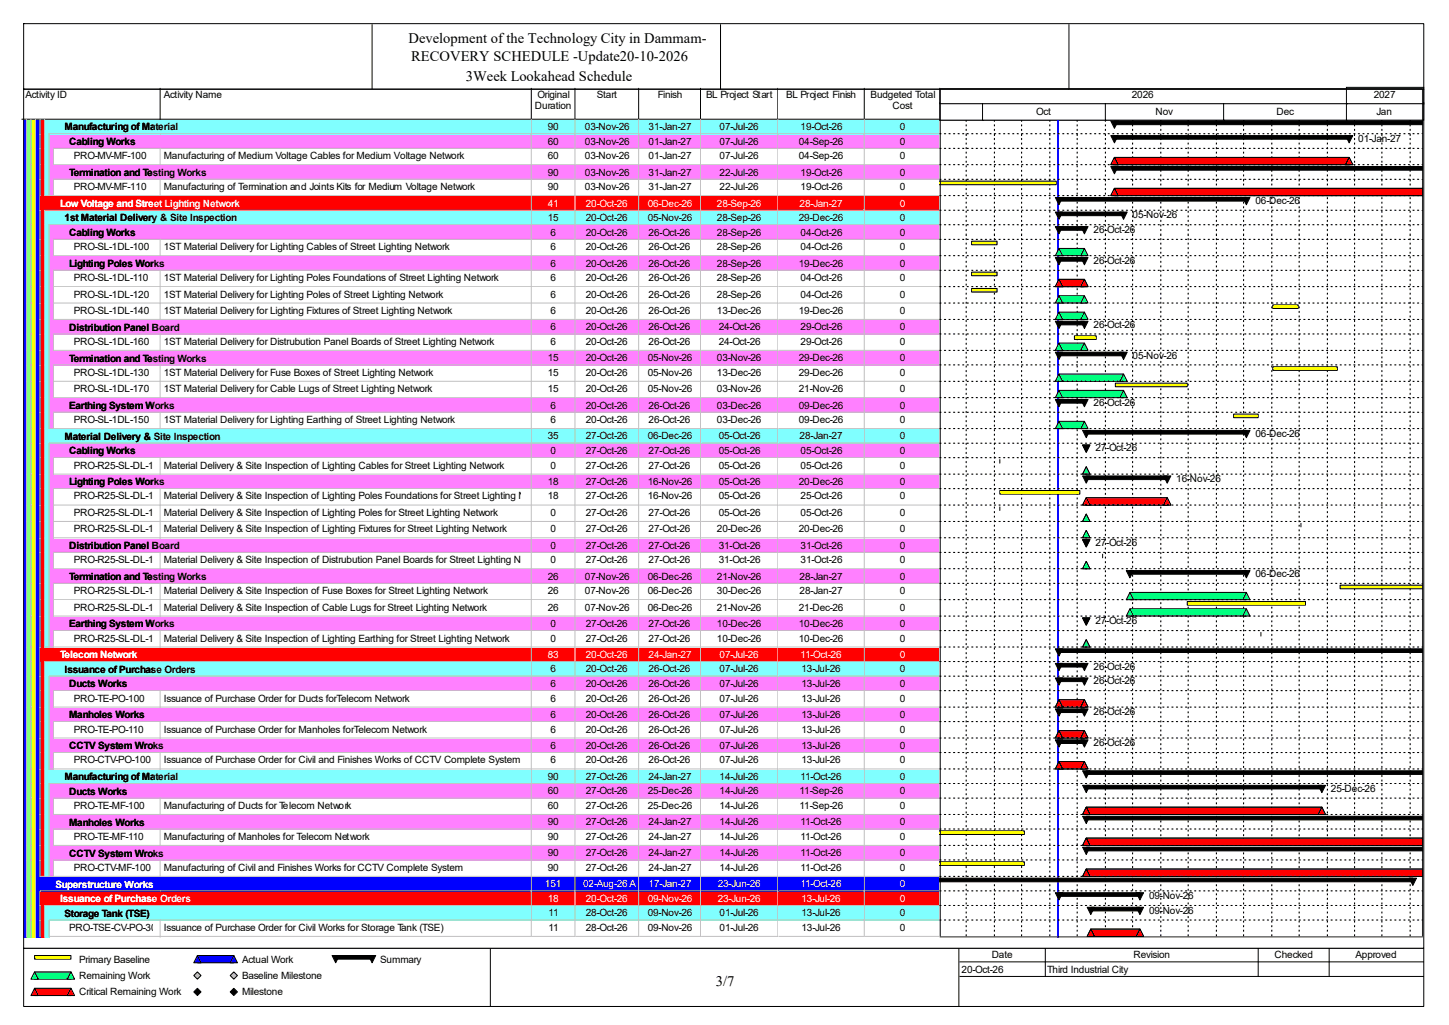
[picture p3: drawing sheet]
<svg xmlns="http://www.w3.org/2000/svg" width="420mm" height="297mm" viewBox="0 0 420 297" stroke-linecap="round" stroke-linejoin="round" font-family="sans-serif">
<defs><g id="words">
<g font-size="4.2">
<text x="118.4" y="12.4">Development of the Technology City in Dammam-</text>
<text x="119.2" y="17.7">RECOVERY SCHEDULE -Update20-10-2026</text>
<text x="135" y="23.5">3Week Lookahead Schedule</text>
<text x="207.5" y="285.6">3/7</text>
</g>
<g font-size="2.9">
<text x="7.4" y="28.4">Activity ID</text>
<text x="47.5" y="28.4">Activity Name</text>
<text x="155.8" y="28.4">Original</text>
<text x="173" y="28.4">Start</text>
<text x="190.7" y="28.4">Finish</text>
<text x="204.6" y="28.4">BL Project Start</text>
<text x="227.8" y="28.4">BL Project Finish</text>
<text x="252.3" y="28.4">Budgeted Total</text>
<text x="328" y="28.4">2026</text>
<text x="398.2" y="28.4">2027</text>
<text x="155.1" y="31.6">Duration</text>
<text x="258.7" y="31.6">Cost</text>
<text x="300.4" y="33.2">Oct</text>
<text x="334.9" y="33.2">Nov</text>
<text x="370" y="33.2">Dec</text>
<text x="398.9" y="33.2">Jan</text>
<text x="18.7" y="37.8">Manufacturing of Material</text>
<text x="20" y="42">Cabling Works</text>
<text x="158.7" y="37.7">90</text>
<text x="158.7" y="41.9">60</text>
<text x="169.5" y="37.7">03-Nov-26</text>
<text x="169.5" y="41.9">03-Nov-26</text>
<text x="188" y="37.7">31-Jan-27</text>
<text x="188" y="41.9">01-Jan-27</text>
<text x="208.6" y="37.7">07-Jul-26</text>
<text x="208.6" y="41.9">07-Jul-26</text>
<text x="231.5" y="41.9">04-Sep-26</text>
<text x="232" y="37.7">19-Oct-26</text>
<text x="260.8" y="37.7">0</text>
<text x="260.8" y="41.9">0</text>
<text x="393.7" y="41.1">01-Jan-27</text>
<text x="21.4" y="46.1">PRO-MV-MF-100</text>
<text x="47.5" y="46.1">Manufacturing of Medium Voltage Cables for Medium Voltage Network</text>
<text x="158.7" y="46.1">60</text>
<text x="169.5" y="46.1">03-Nov-26</text>
<text x="188" y="46.1">01-Jan-27</text>
<text x="208.6" y="46.1">07-Jul-26</text>
<text x="231.5" y="46.1">04-Sep-26</text>
<text x="260.8" y="46.1">0</text>
<text x="20" y="51">Termination and Testing Works</text>
<text x="158.7" y="50.9">90</text>
<text x="169.5" y="50.9">03-Nov-26</text>
<text x="188" y="50.9">31-Jan-27</text>
<text x="208.6" y="50.9">22-Jul-26</text>
<text x="232" y="50.9">19-Oct-26</text>
<text x="260.8" y="50.9">0</text>
<text x="21.4" y="55.1">PRO-MV-MF-110</text>
<text x="47.5" y="55.1">Manufacturing of Termination and Joints Kits for Medium Voltage Network</text>
<text x="158.7" y="55.1">90</text>
<text x="169.5" y="55.1">03-Nov-26</text>
<text x="188" y="55.1">31-Jan-27</text>
<text x="208.6" y="55.1">22-Jul-26</text>
<text x="232" y="55.1">19-Oct-26</text>
<text x="260.8" y="55.1">0</text>
<text x="363.9" y="59.1">06-Dec-26</text>
<text x="18.7" y="64.1">1st Material Delivery &amp; Site Inspection</text>
<text x="158.7" y="64.1">15</text>
<text x="169.8" y="64.1">20-Oct-26</text>
<text x="187.7" y="64.1">05-Nov-26</text>
<text x="207.8" y="64.1">28-Sep-26</text>
<text x="231.5" y="64.1">29-Dec-26</text>
<text x="260.8" y="64.1">0</text>
<text x="328.3" y="63.3">05-Nov-26</text>
<text x="20" y="68.4">Cabling Works</text>
<text x="159.6" y="68.3">6</text>
<text x="169.8" y="68.3">20-Oct-26</text>
<text x="188" y="68.3">26-Oct-26</text>
<text x="207.8" y="68.3">28-Sep-26</text>
<text x="232" y="68.3">04-Oct-26</text>
<text x="260.8" y="68.3">0</text>
<text x="316.9" y="67.5">26-Oct-26</text>
<text x="20" y="77.3">Lighting Poles Works</text>
<text x="21.4" y="72.5">PRO-SL-1DL-100</text>
<text x="47.5" y="72.5">1ST Material Delivery for Lighting Cables of Street Lighting Network</text>
<text x="159.6" y="72.5">6</text>
<text x="159.6" y="77.3">6</text>
<text x="169.8" y="72.5">20-Oct-26</text>
<text x="169.8" y="77.3">20-Oct-26</text>
<text x="188" y="72.5">26-Oct-26</text>
<text x="188" y="77.3">26-Oct-26</text>
<text x="207.8" y="72.5">28-Sep-26</text>
<text x="207.8" y="77.3">28-Sep-26</text>
<text x="231.5" y="77.3">19-Dec-26</text>
<text x="232" y="72.5">04-Oct-26</text>
<text x="260.8" y="72.5">0</text>
<text x="260.8" y="77.3">0</text>
<text x="316.9" y="76.5">26-Oct-26</text>
<text x="21.4" y="81.4">PRO-SL-1DL-110</text>
<text x="47.5" y="81.4">1ST Material Delivery for Lighting Poles Foundations of Street Lighting Network</text>
<text x="159.6" y="81.4">6</text>
<text x="169.8" y="81.4">20-Oct-26</text>
<text x="188" y="81.4">26-Oct-26</text>
<text x="207.8" y="81.4">28-Sep-26</text>
<text x="232" y="81.4">04-Oct-26</text>
<text x="260.8" y="81.4">0</text>
<text x="21.4" y="86.2">PRO-SL-1DL-120</text>
<text x="47.5" y="86.2">1ST Material Delivery for Lighting Poles of Street Lighting Network</text>
<text x="159.6" y="86.2">6</text>
<text x="169.8" y="86.2">20-Oct-26</text>
<text x="188" y="86.2">26-Oct-26</text>
<text x="207.8" y="86.2">28-Sep-26</text>
<text x="232" y="86.2">04-Oct-26</text>
<text x="260.8" y="86.2">0</text>
<text x="20" y="95.8">Distribution Panel Board</text>
<text x="21.4" y="91">PRO-SL-1DL-140</text>
<text x="47.5" y="91">1ST Material Delivery for Lighting Fixtures of Street Lighting Network</text>
<text x="159.6" y="91">6</text>
<text x="159.6" y="95.7">6</text>
<text x="169.8" y="91">20-Oct-26</text>
<text x="169.8" y="95.7">20-Oct-26</text>
<text x="188" y="91">26-Oct-26</text>
<text x="188" y="95.7">26-Oct-26</text>
<text x="207.8" y="91">13-Dec-26</text>
<text x="208.3" y="95.7">24-Oct-26</text>
<text x="231.5" y="91">19-Dec-26</text>
<text x="232" y="95.7">29-Oct-26</text>
<text x="260.8" y="91">0</text>
<text x="260.8" y="95.7">0</text>
<text x="316.9" y="94.9">26-Oct-26</text>
<text x="21.4" y="99.9">PRO-SL-1DL-160</text>
<text x="47.5" y="99.9">1ST Material Delivery for Distrubution Panel Boards of Street Lighting Network</text>
<text x="159.6" y="99.9">6</text>
<text x="169.8" y="99.9">20-Oct-26</text>
<text x="188" y="99.9">26-Oct-26</text>
<text x="208.3" y="99.9">24-Oct-26</text>
<text x="232" y="99.9">29-Oct-26</text>
<text x="260.8" y="99.9">0</text>
<text x="20" y="104.8">Termination and Testing Works</text>
<text x="158.7" y="104.7">15</text>
<text x="169.8" y="104.7">20-Oct-26</text>
<text x="187.7" y="104.7">05-Nov-26</text>
<text x="207.8" y="104.7">03-Nov-26</text>
<text x="231.5" y="104.7">29-Dec-26</text>
<text x="260.8" y="104.7">0</text>
<text x="328.3" y="103.9">05-Nov-26</text>
<text x="21.4" y="108.9">PRO-SL-1DL-130</text>
<text x="21.4" y="113.6">PRO-SL-1DL-170</text>
<text x="47.5" y="108.9">1ST Material Delivery for Fuse Boxes of Street Lighting Network</text>
<text x="47.5" y="113.6">1ST Material Delivery for Cable Lugs of Street Lighting Network</text>
<text x="158.7" y="108.9">15</text>
<text x="158.7" y="113.6">15</text>
<text x="169.8" y="108.9">20-Oct-26</text>
<text x="169.8" y="113.6">20-Oct-26</text>
<text x="187.7" y="108.9">05-Nov-26</text>
<text x="187.7" y="113.6">05-Nov-26</text>
<text x="207.8" y="108.9">13-Dec-26</text>
<text x="207.8" y="113.6">03-Nov-26</text>
<text x="231.5" y="108.9">29-Dec-26</text>
<text x="231.5" y="113.6">21-Nov-26</text>
<text x="260.8" y="108.9">0</text>
<text x="260.8" y="113.6">0</text>
<text x="20" y="118.5">Earthing System Works</text>
<text x="159.6" y="118.4">6</text>
<text x="169.8" y="118.4">20-Oct-26</text>
<text x="188" y="118.4">26-Oct-26</text>
<text x="207.8" y="118.4">03-Dec-26</text>
<text x="231.5" y="118.4">09-Dec-26</text>
<text x="260.8" y="118.4">0</text>
<text x="316.9" y="117.6">26-Oct-26</text>
<text x="21.4" y="122.6">PRO-SL-1DL-150</text>
<text x="47.5" y="122.6">1ST Material Delivery for Lighting Earthing of Street Lighting Network</text>
<text x="159.6" y="122.6">6</text>
<text x="169.8" y="122.6">20-Oct-26</text>
<text x="188" y="122.6">26-Oct-26</text>
<text x="207.8" y="122.6">03-Dec-26</text>
<text x="231.5" y="122.6">09-Dec-26</text>
<text x="260.8" y="122.6">0</text>
<text x="18.7" y="127.4">Material Delivery &amp; Site Inspection</text>
<text x="20" y="131.7">Cabling Works</text>
<text x="158.7" y="127.3">35</text>
<text x="159.6" y="131.6">0</text>
<text x="169.8" y="127.3">27-Oct-26</text>
<text x="169.8" y="131.6">27-Oct-26</text>
<text x="187.7" y="127.3">06-Dec-26</text>
<text x="188" y="131.6">27-Oct-26</text>
<text x="208.3" y="127.3">05-Oct-26</text>
<text x="208.3" y="131.6">05-Oct-26</text>
<text x="231.8" y="127.3">28-Jan-27</text>
<text x="232" y="131.6">05-Oct-26</text>
<text x="260.8" y="127.3">0</text>
<text x="260.8" y="131.6">0</text>
<text x="317.5" y="130.8">27-Oct-26</text>
<text x="363.9" y="126.6">06-Dec-26</text>
<text x="21.4" y="135.8">PRO-R25-SL-DL-100Material Delivery &amp; Site Inspection of Lighting Cables for Street Lighting Network</text>
<text x="159.6" y="135.8">0</text>
<text x="169.8" y="135.8">27-Oct-26</text>
<text x="188" y="135.8">27-Oct-26</text>
<text x="208.3" y="135.8">05-Oct-26</text>
<text x="232" y="135.8">05-Oct-26</text>
<text x="260.8" y="135.8">0</text>
<text x="20" y="140.6">Lighting Poles Works</text>
<text x="158.7" y="140.5">18</text>
<text x="169.8" y="140.5">27-Oct-26</text>
<text x="187.7" y="140.5">16-Nov-26</text>
<text x="208.3" y="140.5">05-Oct-26</text>
<text x="231.5" y="140.5">20-Dec-26</text>
<text x="260.8" y="140.5">0</text>
<text x="341" y="139.7">16-Nov-26</text>
<text x="21.4" y="144.7">PRO-R25-SL-DL-110</text>
<text x="21.4" y="149.5">PRO-R25-SL-DL-120Material Delivery &amp; Site Inspection of Lighting Poles for Street Lighting Network</text>
<text x="47.5" y="144.7">Material Delivery &amp; Site Inspection of Lighting Poles Foundations for Street Lighting Network</text>
<text x="158.7" y="144.7">18</text>
<text x="159.6" y="149.5">0</text>
<text x="169.8" y="144.7">27-Oct-26</text>
<text x="169.8" y="149.5">27-Oct-26</text>
<text x="187.7" y="144.7">16-Nov-26</text>
<text x="188" y="149.5">27-Oct-26</text>
<text x="208.3" y="144.7">05-Oct-26</text>
<text x="208.3" y="149.5">05-Oct-26</text>
<text x="232" y="144.7">25-Oct-26</text>
<text x="232" y="149.5">05-Oct-26</text>
<text x="260.8" y="144.7">0</text>
<text x="260.8" y="149.5">0</text>
<text x="21.4" y="154.3">PRO-R25-SL-DL-140Material Delivery &amp; Site Inspection of Lighting Fixtures for Street Lighting Network</text>
<text x="159.6" y="154.3">0</text>
<text x="169.8" y="154.3">27-Oct-26</text>
<text x="188" y="154.3">27-Oct-26</text>
<text x="207.8" y="154.3">20-Dec-26</text>
<text x="231.5" y="154.3">20-Dec-26</text>
<text x="260.8" y="154.3">0</text>
<text x="20" y="159.1">Distribution Panel Board</text>
<text x="159.6" y="159">0</text>
<text x="169.8" y="159">27-Oct-26</text>
<text x="188" y="159">27-Oct-26</text>
<text x="208.3" y="159">31-Oct-26</text>
<text x="232" y="159">31-Oct-26</text>
<text x="260.8" y="159">0</text>
<text x="317.5" y="158.2">27-Oct-26</text>
<text x="21.4" y="163.2">PRO-R25-SL-DL-160Material Delivery &amp; Site Inspection of Distrubution Panel Boards for Street Lighting Network0</text>
<text x="158.7" y="168">26</text>
<text x="169.5" y="168">07-Nov-26</text>
<text x="169.8" y="163.2">27-Oct-26</text>
<text x="187.7" y="168">06-Dec-26</text>
<text x="188" y="163.2">27-Oct-26</text>
<text x="207.8" y="168">21-Nov-26</text>
<text x="208.3" y="163.2">31-Oct-26</text>
<text x="231.8" y="168">28-Jan-27</text>
<text x="232" y="163.2">31-Oct-26</text>
<text x="260.8" y="163.2">0</text>
<text x="260.8" y="168">0</text>
<text x="363.9" y="167.2">06-Dec-26</text>
<text x="20" y="168.1">Termination and Testing Works</text>
<text x="21.4" y="172.2">PRO-R25-SL-DL-130Material Delivery &amp; Site Inspection of Fuse Boxes for Street Lighting Network</text>
<text x="158.7" y="172.2">26</text>
<text x="169.5" y="172.2">07-Nov-26</text>
<text x="187.7" y="172.2">06-Dec-26</text>
<text x="207.8" y="172.2">30-Dec-26</text>
<text x="231.8" y="172.2">28-Jan-27</text>
<text x="260.8" y="172.2">0</text>
<text x="21.4" y="176.9">PRO-R25-SL-DL-170Material Delivery &amp; Site Inspection of Cable Lugs for Street Lighting Network</text>
<text x="158.7" y="176.9">26</text>
<text x="169.5" y="176.9">07-Nov-26</text>
<text x="187.7" y="176.9">06-Dec-26</text>
<text x="207.8" y="176.9">21-Nov-26</text>
<text x="231.5" y="176.9">21-Dec-26</text>
<text x="260.8" y="176.9">0</text>
<text x="20" y="181.7">Earthing System Works</text>
<text x="21.4" y="185.9">PRO-R25-SL-DL-150Material Delivery &amp; Site Inspection of Lighting Earthing for Street Lighting Network</text>
<text x="159.6" y="181.7">0</text>
<text x="159.6" y="185.9">0</text>
<text x="169.8" y="181.7">27-Oct-26</text>
<text x="169.8" y="185.9">27-Oct-26</text>
<text x="188" y="181.7">27-Oct-26</text>
<text x="188" y="185.9">27-Oct-26</text>
<text x="207.8" y="181.7">10-Dec-26</text>
<text x="207.8" y="185.9">10-Dec-26</text>
<text x="231.5" y="181.7">10-Dec-26</text>
<text x="231.5" y="185.9">10-Dec-26</text>
<text x="260.8" y="181.7">0</text>
<text x="260.8" y="185.9">0</text>
<text x="317.5" y="180.9">27-Oct-26</text>
<text x="18.7" y="194.9">Issuance of Purchase Orders</text>
<text x="159.6" y="194.9">6</text>
<text x="169.8" y="194.9">20-Oct-26</text>
<text x="188" y="194.9">26-Oct-26</text>
<text x="208.6" y="194.9">07-Jul-26</text>
<text x="232.3" y="194.9">13-Jul-26</text>
<text x="260.8" y="194.9">0</text>
<text x="316.9" y="194.1">26-Oct-26</text>
<text x="20" y="199.2">Ducts Works</text>
<text x="21.4" y="203.3">PRO-TE-PO-100</text>
<text x="47.5" y="203.3">Issuance of Purchase Order for Ducts forTelecom Network</text>
<text x="159.6" y="199.1">6</text>
<text x="159.6" y="203.3">6</text>
<text x="169.8" y="199.1">20-Oct-26</text>
<text x="169.8" y="203.3">20-Oct-26</text>
<text x="188" y="199.1">26-Oct-26</text>
<text x="188" y="203.3">26-Oct-26</text>
<text x="208.6" y="199.1">07-Jul-26</text>
<text x="208.6" y="203.3">07-Jul-26</text>
<text x="232.3" y="199.1">13-Jul-26</text>
<text x="232.3" y="203.3">13-Jul-26</text>
<text x="260.8" y="199.1">0</text>
<text x="260.8" y="203.3">0</text>
<text x="316.9" y="198.3">26-Oct-26</text>
<text x="20" y="208.1">Manholes Works</text>
<text x="159.6" y="208">6</text>
<text x="169.8" y="208">20-Oct-26</text>
<text x="188" y="208">26-Oct-26</text>
<text x="208.6" y="208">07-Jul-26</text>
<text x="232.3" y="208">13-Jul-26</text>
<text x="260.8" y="208">0</text>
<text x="316.9" y="207.3">26-Oct-26</text>
<text x="21.4" y="212.3">PRO-TE-PO-110</text>
<text x="47.5" y="212.3">Issuance of Purchase Order for Manholes forTelecom Network</text>
<text x="159.6" y="212.3">6</text>
<text x="169.8" y="212.3">20-Oct-26</text>
<text x="188" y="212.3">26-Oct-26</text>
<text x="208.6" y="212.3">07-Jul-26</text>
<text x="232.3" y="212.3">13-Jul-26</text>
<text x="260.8" y="212.3">0</text>
<text x="20" y="217.1">CCTV System Wroks</text>
<text x="21.4" y="221.2">PRO-CTV-PO-100</text>
<text x="47.5" y="221.2">Issuance of Purchase Order for Civil and Finishes Works of CCTV Complete System</text>
<text x="159.6" y="217">6</text>
<text x="159.6" y="221.2">6</text>
<text x="169.8" y="217">20-Oct-26</text>
<text x="169.8" y="221.2">20-Oct-26</text>
<text x="188" y="217">26-Oct-26</text>
<text x="188" y="221.2">26-Oct-26</text>
<text x="208.6" y="217">07-Jul-26</text>
<text x="208.6" y="221.2">07-Jul-26</text>
<text x="232.3" y="217">13-Jul-26</text>
<text x="232.3" y="221.2">13-Jul-26</text>
<text x="260.8" y="217">0</text>
<text x="260.8" y="221.2">0</text>
<text x="316.9" y="216.2">26-Oct-26</text>
<text x="18.7" y="226.1">Manufacturing of Material</text>
<text x="158.7" y="226">90</text>
<text x="169.8" y="226">27-Oct-26</text>
<text x="188" y="226">24-Jan-27</text>
<text x="208.6" y="226">14-Jul-26</text>
<text x="232" y="226">11-Oct-26</text>
<text x="260.8" y="226">0</text>
<text x="20" y="230.3">Ducts Works</text>
<text x="158.7" y="230.2">60</text>
<text x="169.8" y="230.2">27-Oct-26</text>
<text x="187.7" y="230.2">25-Dec-26</text>
<text x="208.6" y="230.2">14-Jul-26</text>
<text x="231.8" y="230.2">11-Sep-26</text>
<text x="260.8" y="230.2">0</text>
<text x="385.8" y="229.4">25-Dec-26</text>
<text x="20" y="239.2">Manholes Works</text>
<text x="21.4" y="234.4">PRO-TE-MF-100</text>
<text x="47.5" y="234.4">Manufacturing of Ducts for Telecom Network</text>
<text x="158.7" y="234.4">60</text>
<text x="158.7" y="239.1">90</text>
<text x="169.8" y="234.4">27-Oct-26</text>
<text x="169.8" y="239.1">27-Oct-26</text>
<text x="187.7" y="234.4">25-Dec-26</text>
<text x="188" y="239.1">24-Jan-27</text>
<text x="208.6" y="234.4">14-Jul-26</text>
<text x="208.6" y="239.1">14-Jul-26</text>
<text x="231.8" y="234.4">11-Sep-26</text>
<text x="232" y="239.1">11-Oct-26</text>
<text x="260.8" y="234.4">0</text>
<text x="260.8" y="239.1">0</text>
<text x="21.4" y="243.4">PRO-TE-MF-110</text>
<text x="47.5" y="243.4">Manufacturing of Manholes for Telecom Network</text>
<text x="158.7" y="243.4">90</text>
<text x="169.8" y="243.4">27-Oct-26</text>
<text x="188" y="243.4">24-Jan-27</text>
<text x="208.6" y="243.4">14-Jul-26</text>
<text x="232" y="243.4">11-Oct-26</text>
<text x="260.8" y="243.4">0</text>
<text x="20" y="248.2">CCTV System Wroks</text>
<text x="158.7" y="248.1">90</text>
<text x="169.8" y="248.1">27-Oct-26</text>
<text x="188" y="248.1">24-Jan-27</text>
<text x="208.6" y="248.1">14-Jul-26</text>
<text x="232" y="248.1">11-Oct-26</text>
<text x="260.8" y="248.1">0</text>
<text x="21.4" y="252.3">PRO-CTV-MF-100</text>
<text x="47.5" y="252.3">Manufacturing of Civil and Finishes Works for CCTV Complete System</text>
<text x="158.7" y="252.3">90</text>
<text x="169.8" y="252.3">27-Oct-26</text>
<text x="188" y="252.3">24-Jan-27</text>
<text x="208.6" y="252.3">14-Jul-26</text>
<text x="232" y="252.3">11-Oct-26</text>
<text x="260.8" y="252.3">0</text>
<text x="412.2" y="256.3">17-Jan-</text>
<text x="333" y="260.5">09-Nov-26</text>
<text x="18.7" y="265.6">Storage Tank (TSE)</text>
<text x="20" y="269.7">PRO-TSE-CV-PO-30</text>
<text x="47.5" y="269.7">Issuance of Purchase Order for Civil Works for Storage Tank (TSE)</text>
<text x="159" y="265.5">11</text>
<text x="159" y="269.7">11</text>
<text x="169.8" y="265.5">28-Oct-26</text>
<text x="169.8" y="269.7">28-Oct-26</text>
<text x="187.7" y="265.5">09-Nov-26</text>
<text x="187.7" y="269.7">09-Nov-26</text>
<text x="208.6" y="265.5">01-Jul-26</text>
<text x="208.6" y="269.7">01-Jul-26</text>
<text x="232.3" y="265.5">13-Jul-26</text>
<text x="232.3" y="269.7">13-Jul-26</text>
<text x="260.8" y="265.5">0</text>
<text x="260.8" y="269.7">0</text>
<text x="333" y="264.8">09-Nov-26</text>
<text x="22.9" y="279">Primary Baseline</text>
<text x="70.1" y="279">Actual Work</text>
<text x="110.2" y="279">Summary</text>
<text x="278.7" y="281.9">20-Oct-26</text>
<text x="287.4" y="277.7">Date</text>
<text x="303.5" y="281.9">Third Industrial City</text>
<text x="328.5" y="277.7">Revision</text>
<text x="369.4" y="277.7">Checked</text>
<text x="392.9" y="277.7">Approved</text>
<text x="22.9" y="283.7">Remaining Work</text>
<text x="70.1" y="283.7">Baseline Milestone</text>
<text x="22.9" y="288.5">Critical Remaining Work</text>
<text x="70.1" y="288.5">Milestone</text>
</g>
<g font-size="2.9" fill="#fff">
<text x="17.4" y="59.9">Low Voltage and Street Lighting Network</text>
<text x="158.7" y="59.9">41</text>
<text x="169.8" y="59.9">20-Oct-26</text>
<text x="187.7" y="59.9">06-Dec-26</text>
<text x="207.8" y="59.9">28-Sep-26</text>
<text x="231.8" y="59.9">28-Jan-27</text>
<text x="260.8" y="59.9">0</text>
<text x="17.4" y="190.7">Telecom Network</text>
<text x="158.7" y="190.6">83</text>
<text x="169.8" y="190.6">20-Oct-26</text>
<text x="188" y="190.6">24-Jan-27</text>
<text x="208.6" y="190.6">07-Jul-26</text>
<text x="232" y="190.6">11-Oct-26</text>
<text x="260.8" y="190.6">0</text>
<text x="16.1" y="257.2">Superstructure Works</text>
<text x="157.9" y="257.1">151</text>
<text x="169" y="257.1">02-Aug-26 A</text>
<text x="188" y="257.1">17-Jan-27</text>
<text x="208.1" y="257.1">23-Jun-26</text>
<text x="232" y="257.1">11-Oct-26</text>
<text x="260.8" y="257.1">0</text>
<text x="17.4" y="261.4">Issuance of Purchase Orders</text>
<text x="158.7" y="261.3">18</text>
<text x="169.8" y="261.3">20-Oct-26</text>
<text x="187.7" y="261.3">09-Nov-26</text>
<text x="208.1" y="261.3">23-Jun-26</text>
<text x="232.3" y="261.3">13-Jul-26</text>
<text x="260.8" y="261.3">0</text>
</g>
</g></defs>
<path d="M46.4 25.6v8.9h-40.1" fill="none" stroke="#000" stroke-width=".29"/>
<path d="M46.7 25.6h107.6v9.2h-107.6z" fill="#fff"/>
<path d="M154 25.6v8.9h-107.6" fill="none" stroke="#000" stroke-width=".29"/>
<path d="M154.3 25.6h12.6v9.2h-12.6z" fill="#fff"/>
<path d="M166.7 25.6v8.9h-12.7" fill="none" stroke="#000" stroke-width=".29"/>
<path d="M166.9 25.6h18.5v9.2h-18.5z" fill="#fff"/>
<path d="M185.1 25.6v8.9h-18.4" fill="none" stroke="#000" stroke-width=".29"/>
<path d="M185.4 25.6h17.9v9.2h-17.9z" fill="#fff"/>
<path d="M203 25.6v8.9h-17.9" fill="none" stroke="#000" stroke-width=".29"/>
<path d="M203.3 25.6h22.4v9.2h-22.4z" fill="#fff"/>
<path d="M225.5 25.6v8.9h-22.5" fill="none" stroke="#000" stroke-width=".29"/>
<path d="M225.7 25.6h25.1v9.2h-25.1z" fill="#fff"/>
<path d="M250.5 25.6v8.9h-25" fill="none" stroke="#000" stroke-width=".29"/>
<path d="M250.8 25.6h21.9v9.2h-21.9z" fill="#fff"/>
<path d="M272.4 25.6v8.9h-21.9" fill="none" stroke="#000" stroke-width=".29"/>
<path d="M6.6 34.8h1.3v4.2h-1.3z" fill="#00f"/>
<path d="M7.6 34.5v4.5" fill="none" stroke="#c0c0c0" stroke-width=".29"/>
<path d="M7.9 34.8h1.3v4.2h-1.3z" fill="#80ff80"/>
<path d="M9 34.5v4.5" fill="none" stroke="#c0c0c0" stroke-width=".29"/>
<path d="M9.2 34.8h1.3v4.2h-1.3z" fill="#ff0"/>
<path d="M10.3 34.5v4.5" fill="none" stroke="#c0c0c0" stroke-width=".29"/>
<path d="M10.5 34.8h1.4v4.2h-1.4z" fill="#00f"/>
<path d="M11.6 34.5v4.5" fill="none" stroke="#c0c0c0" stroke-width=".29"/>
<path d="M11.9 34.8h1.3v4.2h-1.3z" fill="#f00"/>
<path d="M12.9 34.5v4.5" fill="none" stroke="#c0c0c0" stroke-width=".29"/>
<path d="M13.2 34.8h33.5v4.2h-33.5z" fill="#80ffff"/>
<path d="M14.2 38.8h32.5" fill="none" stroke="#c0c0c0" stroke-width=".29"/>
<path d="M46.7 34.8h107.6v4.2h-107.6z" fill="#80ffff"/>
<path d="M154 34.5v4.3h-107.3" fill="none" stroke="#c0c0c0" stroke-width=".29"/>
<path d="M154.3 34.8h12.6v4.2h-12.6z" fill="#80ffff"/>
<path d="M166.7 34.5v4.3h-12.4" fill="none" stroke="#c0c0c0" stroke-width=".29"/>
<path d="M166.9 34.8h18.5v4.2h-18.5z" fill="#80ffff"/>
<path d="M185.1 34.5v4.3h-18.2" fill="none" stroke="#c0c0c0" stroke-width=".29"/>
<path d="M185.4 34.8h17.9v4.2h-17.9z" fill="#80ffff"/>
<path d="M203 34.5v4.3h-17.6" fill="none" stroke="#c0c0c0" stroke-width=".29"/>
<path d="M203.3 34.8h22.4v4.2h-22.4z" fill="#80ffff"/>
<path d="M225.5 34.5v4.3h-22.2" fill="none" stroke="#c0c0c0" stroke-width=".29"/>
<path d="M225.7 34.8h25.1v4.2h-25.1z" fill="#80ffff"/>
<path d="M250.5 34.5v4.3h-24.8" fill="none" stroke="#c0c0c0" stroke-width=".29"/>
<path d="M250.8 34.8h21.9v4.2h-21.9z" fill="#80ffff"/>
<path d="M272.4 34.5v4.3h-21.6" fill="none" stroke="#c0c0c0" stroke-width=".29"/>
<path d="M6.6 39h1.3v4.3h-1.3z" fill="#00f"/>
<path d="M7.6 38.8v4.4" fill="none" stroke="#c0c0c0" stroke-width=".29"/>
<path d="M7.9 39h1.3v4.3h-1.3z" fill="#80ff80"/>
<path d="M9 38.8v4.4" fill="none" stroke="#c0c0c0" stroke-width=".29"/>
<path d="M9.2 39h1.3v4.3h-1.3z" fill="#ff0"/>
<path d="M10.3 38.8v4.4" fill="none" stroke="#c0c0c0" stroke-width=".29"/>
<path d="M10.5 39h1.4v4.3h-1.4z" fill="#00f"/>
<path d="M11.6 38.8v4.4" fill="none" stroke="#c0c0c0" stroke-width=".29"/>
<path d="M11.9 39h1.3v4.3h-1.3z" fill="#f00"/>
<path d="M12.9 38.8v4.4" fill="none" stroke="#c0c0c0" stroke-width=".29"/>
<path d="M13.2 39h1.3v4.3h-1.3z" fill="#80ffff"/>
<path d="M14.2 38.8v4.4" fill="none" stroke="#c0c0c0" stroke-width=".29"/>
<path d="M14.5 39h32.2v4.3h-32.2z" fill="#ff80ff"/>
<path d="M15.6 43h31.1" fill="none" stroke="#c0c0c0" stroke-width=".29"/>
<path d="M46.7 39h107.6v4.3h-107.6z" fill="#ff80ff"/>
<path d="M154 38.8v4.2h-107.3" fill="none" stroke="#c0c0c0" stroke-width=".29"/>
<path d="M154.3 39h12.6v4.3h-12.6z" fill="#ff80ff"/>
<path d="M166.7 38.8v4.2h-12.4" fill="none" stroke="#c0c0c0" stroke-width=".29"/>
<path d="M166.9 39h18.5v4.3h-18.5z" fill="#ff80ff"/>
<path d="M185.1 38.8v4.2h-18.2" fill="none" stroke="#c0c0c0" stroke-width=".29"/>
<path d="M185.4 39h17.9v4.3h-17.9z" fill="#ff80ff"/>
<path d="M203 38.8v4.2h-17.6" fill="none" stroke="#c0c0c0" stroke-width=".29"/>
<path d="M203.3 39h22.4v4.3h-22.4z" fill="#ff80ff"/>
<path d="M225.5 38.8v4.2h-22.2" fill="none" stroke="#c0c0c0" stroke-width=".29"/>
<path d="M225.7 39h25.1v4.3h-25.1z" fill="#ff80ff"/>
<path d="M250.5 38.8v4.2h-24.8" fill="none" stroke="#c0c0c0" stroke-width=".29"/>
<path d="M250.8 39h21.9v4.3h-21.9z" fill="#ff80ff"/>
<path d="M272.4 38.8v4.2h-21.6" fill="none" stroke="#c0c0c0" stroke-width=".29"/>
<path d="M6.6 43.3h1.3v4.7h-1.3z" fill="#00f"/>
<path d="M7.6 43v5" fill="none" stroke="#c0c0c0" stroke-width=".29"/>
<path d="M7.9 43.3h1.3v4.7h-1.3z" fill="#80ff80"/>
<path d="M9 43v5" fill="none" stroke="#c0c0c0" stroke-width=".29"/>
<path d="M9.2 43.3h1.3v4.7h-1.3z" fill="#ff0"/>
<path d="M10.3 43v5" fill="none" stroke="#c0c0c0" stroke-width=".29"/>
<path d="M10.5 43.3h1.4v4.7h-1.4z" fill="#00f"/>
<path d="M11.6 43v5" fill="none" stroke="#c0c0c0" stroke-width=".29"/>
<path d="M11.9 43.3h1.3v4.7h-1.3z" fill="#f00"/>
<path d="M12.9 43v5" fill="none" stroke="#c0c0c0" stroke-width=".29"/>
<path d="M13.2 43.3h1.3v4.7h-1.3z" fill="#80ffff"/>
<path d="M14.2 43v5" fill="none" stroke="#c0c0c0" stroke-width=".29"/>
<path d="M14.5 43.3h1.3v4.7h-1.3z" fill="#ff80ff"/>
<path d="M15.6 43v5" fill="none" stroke="#c0c0c0" stroke-width=".29"/>
<path d="M15.8 43.3h30.9v4.7h-30.9z" fill="#fff"/>
<path d="M15.6 47.7h31.1M46.4 43v5" fill="none" stroke="#c0c0c0" stroke-width=".29"/>
<path d="M46.7 43.3h107.6v4.7h-107.6z" fill="#fff"/>
<path d="M154 43v4.7h-107.3" fill="none" stroke="#c0c0c0" stroke-width=".29"/>
<path d="M154.3 43.3h12.6v4.7h-12.6z" fill="#fff"/>
<path d="M166.7 43v4.7h-12.4" fill="none" stroke="#c0c0c0" stroke-width=".29"/>
<path d="M166.9 43.3h18.5v4.7h-18.5z" fill="#fff"/>
<path d="M185.1 43v4.7h-18.2" fill="none" stroke="#c0c0c0" stroke-width=".29"/>
<path d="M185.4 43.3h17.9v4.7h-17.9z" fill="#fff"/>
<path d="M203 43v4.7h-17.6" fill="none" stroke="#c0c0c0" stroke-width=".29"/>
<path d="M203.3 43.3h22.4v4.7h-22.4z" fill="#fff"/>
<path d="M225.5 43v4.7h-22.2" fill="none" stroke="#c0c0c0" stroke-width=".29"/>
<path d="M225.7 43.3h25.1v4.7h-25.1z" fill="#fff"/>
<path d="M250.5 43v4.7h-24.8" fill="none" stroke="#c0c0c0" stroke-width=".29"/>
<path d="M250.8 43.3h21.9v4.7h-21.9z" fill="#fff"/>
<path d="M272.4 43v4.7h-21.6" fill="none" stroke="#c0c0c0" stroke-width=".29"/>
<path d="M6.6 48h1.3v4.2h-1.3z" fill="#00f"/>
<path d="M7.6 47.7v4.5" fill="none" stroke="#c0c0c0" stroke-width=".29"/>
<path d="M7.9 48h1.3v4.2h-1.3z" fill="#80ff80"/>
<path d="M9 47.7v4.5" fill="none" stroke="#c0c0c0" stroke-width=".29"/>
<path d="M9.2 48h1.3v4.2h-1.3z" fill="#ff0"/>
<path d="M10.3 47.7v4.5" fill="none" stroke="#c0c0c0" stroke-width=".29"/>
<path d="M10.5 48h1.4v4.2h-1.4z" fill="#00f"/>
<path d="M11.6 47.7v4.5" fill="none" stroke="#c0c0c0" stroke-width=".29"/>
<path d="M11.9 48h1.3v4.2h-1.3z" fill="#f00"/>
<path d="M12.9 47.7v4.5" fill="none" stroke="#c0c0c0" stroke-width=".29"/>
<path d="M13.2 48h1.3v4.2h-1.3z" fill="#80ffff"/>
<path d="M14.2 47.7v4.5" fill="none" stroke="#c0c0c0" stroke-width=".29"/>
<path d="M14.5 48h32.2v4.2h-32.2z" fill="#ff80ff"/>
<path d="M15.6 51.9h31.1" fill="none" stroke="#c0c0c0" stroke-width=".29"/>
<path d="M46.7 48h107.6v4.2h-107.6z" fill="#ff80ff"/>
<path d="M154 47.7v4.2h-107.3" fill="none" stroke="#c0c0c0" stroke-width=".29"/>
<path d="M154.3 48h12.6v4.2h-12.6z" fill="#ff80ff"/>
<path d="M166.7 47.7v4.2h-12.4" fill="none" stroke="#c0c0c0" stroke-width=".29"/>
<path d="M166.9 48h18.5v4.2h-18.5z" fill="#ff80ff"/>
<path d="M185.1 47.7v4.2h-18.2" fill="none" stroke="#c0c0c0" stroke-width=".29"/>
<path d="M185.4 48h17.9v4.2h-17.9z" fill="#ff80ff"/>
<path d="M203 47.7v4.2h-17.6" fill="none" stroke="#c0c0c0" stroke-width=".29"/>
<path d="M203.3 48h22.4v4.2h-22.4z" fill="#ff80ff"/>
<path d="M225.5 47.7v4.2h-22.2" fill="none" stroke="#c0c0c0" stroke-width=".29"/>
<path d="M225.7 48h25.1v4.2h-25.1z" fill="#ff80ff"/>
<path d="M250.5 47.7v4.2h-24.8" fill="none" stroke="#c0c0c0" stroke-width=".29"/>
<path d="M250.8 48h21.9v4.2h-21.9z" fill="#ff80ff"/>
<path d="M272.4 47.7v4.2h-21.6" fill="none" stroke="#c0c0c0" stroke-width=".29"/>
<path d="M6.6 52.2h1.3v4.7h-1.3z" fill="#00f"/>
<path d="M7.6 51.9v5.1" fill="none" stroke="#c0c0c0" stroke-width=".29"/>
<path d="M7.9 52.2h1.3v4.7h-1.3z" fill="#80ff80"/>
<path d="M9 51.9v5.1" fill="none" stroke="#c0c0c0" stroke-width=".29"/>
<path d="M9.2 52.2h1.3v4.7h-1.3z" fill="#ff0"/>
<path d="M10.3 51.9v5.1" fill="none" stroke="#c0c0c0" stroke-width=".29"/>
<path d="M10.5 52.2h1.4v4.7h-1.4z" fill="#00f"/>
<path d="M11.6 51.9v5.1" fill="none" stroke="#c0c0c0" stroke-width=".29"/>
<path d="M11.9 52.2h1.3v4.7h-1.3z" fill="#f00"/>
<path d="M12.9 51.9v5.1" fill="none" stroke="#c0c0c0" stroke-width=".29"/>
<path d="M13.2 52.2h1.3v4.7h-1.3z" fill="#80ffff"/>
<path d="M12.9 56.7h1.6M14.2 51.9v5.1" fill="none" stroke="#c0c0c0" stroke-width=".29"/>
<path d="M14.5 52.2h1.3v4.7h-1.3z" fill="#ff80ff"/>
<path d="M14.2 56.7h1.6M15.6 51.9v5.1" fill="none" stroke="#c0c0c0" stroke-width=".29"/>
<path d="M15.8 52.2h30.9v4.7h-30.9z" fill="#fff"/>
<path d="M15.6 56.7h31.1M46.4 51.9v5.1" fill="none" stroke="#c0c0c0" stroke-width=".29"/>
<path d="M46.7 52.2h107.6v4.7h-107.6z" fill="#fff"/>
<path d="M154 51.9v4.8h-107.3" fill="none" stroke="#c0c0c0" stroke-width=".29"/>
<path d="M154.3 52.2h12.6v4.7h-12.6z" fill="#fff"/>
<path d="M166.7 51.9v4.8h-12.4" fill="none" stroke="#c0c0c0" stroke-width=".29"/>
<path d="M166.9 52.2h18.5v4.7h-18.5z" fill="#fff"/>
<path d="M185.1 51.9v4.8h-18.2" fill="none" stroke="#c0c0c0" stroke-width=".29"/>
<path d="M185.4 52.2h17.9v4.7h-17.9z" fill="#fff"/>
<path d="M203 51.9v4.8h-17.6" fill="none" stroke="#c0c0c0" stroke-width=".29"/>
<path d="M203.3 52.2h22.4v4.7h-22.4z" fill="#fff"/>
<path d="M225.5 51.9v4.8h-22.2" fill="none" stroke="#c0c0c0" stroke-width=".29"/>
<path d="M225.7 52.2h25.1v4.7h-25.1z" fill="#fff"/>
<path d="M250.5 51.9v4.8h-24.8" fill="none" stroke="#c0c0c0" stroke-width=".29"/>
<path d="M250.8 52.2h21.9v4.7h-21.9z" fill="#fff"/>
<path d="M272.4 51.9v4.8h-21.6" fill="none" stroke="#c0c0c0" stroke-width=".29"/>
<path d="M6.6 56.9h1.3v4.3h-1.3z" fill="#00f"/>
<path d="M7.6 56.7v4.5" fill="none" stroke="#c0c0c0" stroke-width=".29"/>
<path d="M7.9 56.9h1.3v4.3h-1.3z" fill="#80ff80"/>
<path d="M9 56.7v4.5" fill="none" stroke="#c0c0c0" stroke-width=".29"/>
<path d="M9.2 56.9h1.3v4.3h-1.3z" fill="#ff0"/>
<path d="M10.3 56.7v4.5" fill="none" stroke="#c0c0c0" stroke-width=".29"/>
<path d="M10.5 56.9h1.4v4.3h-1.4z" fill="#00f"/>
<path d="M11.6 56.7v4.5" fill="none" stroke="#c0c0c0" stroke-width=".29"/>
<path d="M11.9 56.9h34.8v4.3h-34.8z" fill="#f00"/>
<path d="M12.9 60.9h33.8" fill="none" stroke="#c0c0c0" stroke-width=".29"/>
<path d="M46.7 56.9h107.6v4.3h-107.6z" fill="#f00"/>
<path d="M154 56.7v4.2h-107.3" fill="none" stroke="#c0c0c0" stroke-width=".29"/>
<path d="M154.3 56.9h12.6v4.3h-12.6z" fill="#f00"/>
<path d="M166.7 56.7v4.2h-12.4" fill="none" stroke="#c0c0c0" stroke-width=".29"/>
<path d="M166.9 56.9h18.5v4.3h-18.5z" fill="#f00"/>
<path d="M185.1 56.7v4.2h-18.2" fill="none" stroke="#c0c0c0" stroke-width=".29"/>
<path d="M185.4 56.9h17.9v4.3h-17.9z" fill="#f00"/>
<path d="M203 56.7v4.2h-17.6" fill="none" stroke="#c0c0c0" stroke-width=".29"/>
<path d="M203.3 56.9h22.4v4.3h-22.4z" fill="#f00"/>
<path d="M225.5 56.7v4.2h-22.2" fill="none" stroke="#c0c0c0" stroke-width=".29"/>
<path d="M225.7 56.9h25.1v4.3h-25.1z" fill="#f00"/>
<path d="M250.5 56.7v4.2h-24.8" fill="none" stroke="#c0c0c0" stroke-width=".29"/>
<path d="M250.8 56.9h21.9v4.3h-21.9z" fill="#f00"/>
<path d="M272.4 56.7v4.2h-21.6" fill="none" stroke="#c0c0c0" stroke-width=".29"/>
<path d="M6.6 61.2h1.3v4.2h-1.3z" fill="#00f"/>
<path d="M7.6 60.9v4.5" fill="none" stroke="#c0c0c0" stroke-width=".29"/>
<path d="M7.9 61.2h1.3v4.2h-1.3z" fill="#80ff80"/>
<path d="M9 60.9v4.5" fill="none" stroke="#c0c0c0" stroke-width=".29"/>
<path d="M9.2 61.2h1.3v4.2h-1.3z" fill="#ff0"/>
<path d="M10.3 60.9v4.5" fill="none" stroke="#c0c0c0" stroke-width=".29"/>
<path d="M10.5 61.2h1.4v4.2h-1.4z" fill="#00f"/>
<path d="M11.6 60.9v4.5" fill="none" stroke="#c0c0c0" stroke-width=".29"/>
<path d="M11.9 61.2h1.3v4.2h-1.3z" fill="#f00"/>
<path d="M12.9 60.9v4.5" fill="none" stroke="#c0c0c0" stroke-width=".29"/>
<path d="M13.2 61.2h33.5v4.2h-33.5z" fill="#80ffff"/>
<path d="M14.2 65.1h32.5" fill="none" stroke="#c0c0c0" stroke-width=".29"/>
<path d="M46.7 61.2h107.6v4.2h-107.6z" fill="#80ffff"/>
<path d="M154 60.9v4.2h-107.3" fill="none" stroke="#c0c0c0" stroke-width=".29"/>
<path d="M154.3 61.2h12.6v4.2h-12.6z" fill="#80ffff"/>
<path d="M166.7 60.9v4.2h-12.4" fill="none" stroke="#c0c0c0" stroke-width=".29"/>
<path d="M166.9 61.2h18.5v4.2h-18.5z" fill="#80ffff"/>
<path d="M185.1 60.9v4.2h-18.2" fill="none" stroke="#c0c0c0" stroke-width=".29"/>
<path d="M185.4 61.2h17.9v4.2h-17.9z" fill="#80ffff"/>
<path d="M203 60.9v4.2h-17.6" fill="none" stroke="#c0c0c0" stroke-width=".29"/>
<path d="M203.3 61.2h22.4v4.2h-22.4z" fill="#80ffff"/>
<path d="M225.5 60.9v4.2h-22.2" fill="none" stroke="#c0c0c0" stroke-width=".29"/>
<path d="M225.7 61.2h25.1v4.2h-25.1z" fill="#80ffff"/>
<path d="M250.5 60.9v4.2h-24.8" fill="none" stroke="#c0c0c0" stroke-width=".29"/>
<path d="M250.8 61.2h21.9v4.2h-21.9z" fill="#80ffff"/>
<path d="M272.4 60.9v4.2h-21.6" fill="none" stroke="#c0c0c0" stroke-width=".29"/>
<path d="M6.6 65.4h1.3v4.2h-1.3z" fill="#00f"/>
<path d="M7.6 65.1v4.5" fill="none" stroke="#c0c0c0" stroke-width=".29"/>
<path d="M7.9 65.4h1.3v4.2h-1.3z" fill="#80ff80"/>
<path d="M9 65.1v4.5" fill="none" stroke="#c0c0c0" stroke-width=".29"/>
<path d="M9.2 65.4h1.3v4.2h-1.3z" fill="#ff0"/>
<path d="M10.3 65.1v4.5" fill="none" stroke="#c0c0c0" stroke-width=".29"/>
<path d="M10.5 65.4h1.4v4.2h-1.4z" fill="#00f"/>
<path d="M11.6 65.1v4.5" fill="none" stroke="#c0c0c0" stroke-width=".29"/>
<path d="M11.9 65.4h1.3v4.2h-1.3z" fill="#f00"/>
<path d="M12.9 65.1v4.5" fill="none" stroke="#c0c0c0" stroke-width=".29"/>
<path d="M13.2 65.4h1.3v4.2h-1.3z" fill="#80ffff"/>
<path d="M14.2 65.1v4.5" fill="none" stroke="#c0c0c0" stroke-width=".29"/>
<path d="M14.5 65.4h32.2v4.2h-32.2z" fill="#ff80ff"/>
<path d="M15.6 69.3h31.1" fill="none" stroke="#c0c0c0" stroke-width=".29"/>
<path d="M46.7 65.4h107.6v4.2h-107.6z" fill="#ff80ff"/>
<path d="M154 65.1v4.2h-107.3" fill="none" stroke="#c0c0c0" stroke-width=".29"/>
<path d="M154.3 65.4h12.6v4.2h-12.6z" fill="#ff80ff"/>
<path d="M166.7 65.1v4.2h-12.4" fill="none" stroke="#c0c0c0" stroke-width=".29"/>
<path d="M166.9 65.4h18.5v4.2h-18.5z" fill="#ff80ff"/>
<path d="M185.1 65.1v4.2h-18.2" fill="none" stroke="#c0c0c0" stroke-width=".29"/>
<path d="M185.4 65.4h17.9v4.2h-17.9z" fill="#ff80ff"/>
<path d="M203 65.1v4.2h-17.6" fill="none" stroke="#c0c0c0" stroke-width=".29"/>
<path d="M203.3 65.4h22.4v4.2h-22.4z" fill="#ff80ff"/>
<path d="M225.5 65.1v4.2h-22.2" fill="none" stroke="#c0c0c0" stroke-width=".29"/>
<path d="M225.7 65.4h25.1v4.2h-25.1z" fill="#ff80ff"/>
<path d="M250.5 65.1v4.2h-24.8" fill="none" stroke="#c0c0c0" stroke-width=".29"/>
<path d="M250.8 65.4h21.9v4.2h-21.9z" fill="#ff80ff"/>
<path d="M272.4 65.1v4.2h-21.6" fill="none" stroke="#c0c0c0" stroke-width=".29"/>
<path d="M6.6 69.6h1.3v4.8h-1.3z" fill="#00f"/>
<path d="M7.6 69.3v5.1" fill="none" stroke="#c0c0c0" stroke-width=".29"/>
<path d="M7.9 69.6h1.3v4.8h-1.3z" fill="#80ff80"/>
<path d="M9 69.3v5.1" fill="none" stroke="#c0c0c0" stroke-width=".29"/>
<path d="M9.2 69.6h1.3v4.8h-1.3z" fill="#ff0"/>
<path d="M10.3 69.3v5.1" fill="none" stroke="#c0c0c0" stroke-width=".29"/>
<path d="M10.5 69.6h1.4v4.8h-1.4z" fill="#00f"/>
<path d="M11.6 69.3v5.1" fill="none" stroke="#c0c0c0" stroke-width=".29"/>
<path d="M11.9 69.6h1.3v4.8h-1.3z" fill="#f00"/>
<path d="M12.9 69.3v5.1" fill="none" stroke="#c0c0c0" stroke-width=".29"/>
<path d="M13.2 69.6h1.3v4.8h-1.3z" fill="#80ffff"/>
<path d="M14.2 69.3v5.1" fill="none" stroke="#c0c0c0" stroke-width=".29"/>
<path d="M14.5 69.6h1.3v4.8h-1.3z" fill="#ff80ff"/>
<path d="M15.6 69.3v5.1" fill="none" stroke="#c0c0c0" stroke-width=".29"/>
<path d="M15.8 69.6h30.9v4.8h-30.9z" fill="#fff"/>
<path d="M15.6 74.1h31.1M46.4 69.3v5.1" fill="none" stroke="#c0c0c0" stroke-width=".29"/>
<path d="M46.7 69.6h107.6v4.8h-107.6z" fill="#fff"/>
<path d="M154 69.3v4.8h-107.3" fill="none" stroke="#c0c0c0" stroke-width=".29"/>
<path d="M154.3 69.6h12.6v4.8h-12.6z" fill="#fff"/>
<path d="M166.7 69.3v4.8h-12.4" fill="none" stroke="#c0c0c0" stroke-width=".29"/>
<path d="M166.9 69.6h18.5v4.8h-18.5z" fill="#fff"/>
<path d="M185.1 69.3v4.8h-18.2" fill="none" stroke="#c0c0c0" stroke-width=".29"/>
<path d="M185.4 69.6h17.9v4.8h-17.9z" fill="#fff"/>
<path d="M203 69.3v4.8h-17.6" fill="none" stroke="#c0c0c0" stroke-width=".29"/>
<path d="M203.3 69.6h22.4v4.8h-22.4z" fill="#fff"/>
<path d="M225.5 69.3v4.8h-22.2" fill="none" stroke="#c0c0c0" stroke-width=".29"/>
<path d="M225.7 69.6h25.1v4.8h-25.1z" fill="#fff"/>
<path d="M250.5 69.3v4.8h-24.8" fill="none" stroke="#c0c0c0" stroke-width=".29"/>
<path d="M250.8 69.6h21.9v4.8h-21.9z" fill="#fff"/>
<path d="M272.4 69.3v4.8h-21.6" fill="none" stroke="#c0c0c0" stroke-width=".29"/>
<path d="M6.6 74.4h1.3v4.2h-1.3z" fill="#00f"/>
<path d="M7.6 74.1v4.5" fill="none" stroke="#c0c0c0" stroke-width=".29"/>
<path d="M7.9 74.4h1.3v4.2h-1.3z" fill="#80ff80"/>
<path d="M9 74.1v4.5" fill="none" stroke="#c0c0c0" stroke-width=".29"/>
<path d="M9.2 74.4h1.3v4.2h-1.3z" fill="#ff0"/>
<path d="M10.3 74.1v4.5" fill="none" stroke="#c0c0c0" stroke-width=".29"/>
<path d="M10.5 74.4h1.4v4.2h-1.4z" fill="#00f"/>
<path d="M11.6 74.1v4.5" fill="none" stroke="#c0c0c0" stroke-width=".29"/>
<path d="M11.9 74.4h1.3v4.2h-1.3z" fill="#f00"/>
<path d="M12.9 74.1v4.5" fill="none" stroke="#c0c0c0" stroke-width=".29"/>
<path d="M13.2 74.4h1.3v4.2h-1.3z" fill="#80ffff"/>
<path d="M14.2 74.1v4.5" fill="none" stroke="#c0c0c0" stroke-width=".29"/>
<path d="M14.5 74.4h32.2v4.2h-32.2z" fill="#ff80ff"/>
<path d="M15.6 78.3h31.1" fill="none" stroke="#c0c0c0" stroke-width=".29"/>
<path d="M46.7 74.4h107.6v4.2h-107.6z" fill="#ff80ff"/>
<path d="M154 74.1v4.2h-107.3" fill="none" stroke="#c0c0c0" stroke-width=".29"/>
<path d="M154.3 74.4h12.6v4.2h-12.6z" fill="#ff80ff"/>
<path d="M166.7 74.1v4.2h-12.4" fill="none" stroke="#c0c0c0" stroke-width=".29"/>
<path d="M166.9 74.4h18.5v4.2h-18.5z" fill="#ff80ff"/>
<path d="M185.1 74.1v4.2h-18.2" fill="none" stroke="#c0c0c0" stroke-width=".29"/>
<path d="M185.4 74.4h17.9v4.2h-17.9z" fill="#ff80ff"/>
<path d="M203 74.1v4.2h-17.6" fill="none" stroke="#c0c0c0" stroke-width=".29"/>
<path d="M203.3 74.4h22.4v4.2h-22.4z" fill="#ff80ff"/>
<path d="M225.5 74.1v4.2h-22.2" fill="none" stroke="#c0c0c0" stroke-width=".29"/>
<path d="M225.7 74.4h25.1v4.2h-25.1z" fill="#ff80ff"/>
<path d="M250.5 74.1v4.2h-24.8" fill="none" stroke="#c0c0c0" stroke-width=".29"/>
<path d="M250.8 74.4h21.9v4.2h-21.9z" fill="#ff80ff"/>
<path d="M272.4 74.1v4.2h-21.6" fill="none" stroke="#c0c0c0" stroke-width=".29"/>
<path d="M6.6 78.6h1.3v4.7h-1.3z" fill="#00f"/>
<path d="M7.6 78.3v5" fill="none" stroke="#c0c0c0" stroke-width=".29"/>
<path d="M7.9 78.6h1.3v4.7h-1.3z" fill="#80ff80"/>
<path d="M9 78.3v5" fill="none" stroke="#c0c0c0" stroke-width=".29"/>
<path d="M9.2 78.6h1.3v4.7h-1.3z" fill="#ff0"/>
<path d="M10.3 78.3v5" fill="none" stroke="#c0c0c0" stroke-width=".29"/>
<path d="M10.5 78.6h1.4v4.7h-1.4z" fill="#00f"/>
<path d="M11.6 78.3v5" fill="none" stroke="#c0c0c0" stroke-width=".29"/>
<path d="M11.9 78.6h1.3v4.7h-1.3z" fill="#f00"/>
<path d="M12.9 78.3v5" fill="none" stroke="#c0c0c0" stroke-width=".29"/>
<path d="M13.2 78.6h1.3v4.7h-1.3z" fill="#80ffff"/>
<path d="M14.2 78.3v5" fill="none" stroke="#c0c0c0" stroke-width=".29"/>
<path d="M14.5 78.6h1.3v4.7h-1.3z" fill="#ff80ff"/>
<path d="M15.6 78.3v5" fill="none" stroke="#c0c0c0" stroke-width=".29"/>
<path d="M15.8 78.6h30.9v4.7h-30.9z" fill="#fff"/>
<path d="M46.4 78.3v5M15.6 83.1h31.1" fill="none" stroke="#c0c0c0" stroke-width=".29"/>
<path d="M46.7 78.6h107.6v4.7h-107.6z" fill="#fff"/>
<path d="M154 78.3v4.8h-107.3" fill="none" stroke="#c0c0c0" stroke-width=".29"/>
<path d="M154.3 78.6h12.6v4.7h-12.6z" fill="#fff"/>
<path d="M166.7 78.3v4.8h-12.4" fill="none" stroke="#c0c0c0" stroke-width=".29"/>
<path d="M166.9 78.6h18.5v4.7h-18.5z" fill="#fff"/>
<path d="M185.1 78.3v4.8h-18.2" fill="none" stroke="#c0c0c0" stroke-width=".29"/>
<path d="M185.4 78.6h17.9v4.7h-17.9z" fill="#fff"/>
<path d="M203 78.3v4.8h-17.6" fill="none" stroke="#c0c0c0" stroke-width=".29"/>
<path d="M203.3 78.6h22.4v4.7h-22.4z" fill="#fff"/>
<path d="M225.5 78.3v4.8h-22.2" fill="none" stroke="#c0c0c0" stroke-width=".29"/>
<path d="M225.7 78.6h25.1v4.7h-25.1z" fill="#fff"/>
<path d="M250.5 78.3v4.8h-24.8" fill="none" stroke="#c0c0c0" stroke-width=".29"/>
<path d="M250.8 78.6h21.9v4.7h-21.9z" fill="#fff"/>
<path d="M272.4 78.3v4.8h-21.6" fill="none" stroke="#c0c0c0" stroke-width=".29"/>
<path d="M6.6 83.3h1.3v4.8h-1.3z" fill="#00f"/>
<path d="M7.6 83.1v5" fill="none" stroke="#c0c0c0" stroke-width=".29"/>
<path d="M7.9 83.3h1.3v4.8h-1.3z" fill="#80ff80"/>
<path d="M9 83.1v5" fill="none" stroke="#c0c0c0" stroke-width=".29"/>
<path d="M9.2 83.3h1.3v4.8h-1.3z" fill="#ff0"/>
<path d="M10.3 83.1v5" fill="none" stroke="#c0c0c0" stroke-width=".29"/>
<path d="M10.5 83.3h1.4v4.8h-1.4z" fill="#00f"/>
<path d="M11.6 83.1v5" fill="none" stroke="#c0c0c0" stroke-width=".29"/>
<path d="M11.9 83.3h1.3v4.8h-1.3z" fill="#f00"/>
<path d="M12.9 83.1v5" fill="none" stroke="#c0c0c0" stroke-width=".29"/>
<path d="M13.2 83.3h1.3v4.8h-1.3z" fill="#80ffff"/>
<path d="M14.2 83.1v5" fill="none" stroke="#c0c0c0" stroke-width=".29"/>
<path d="M14.5 83.3h1.3v4.8h-1.3z" fill="#ff80ff"/>
<path d="M15.6 83.1v5" fill="none" stroke="#c0c0c0" stroke-width=".29"/>
<path d="M15.8 83.3h30.9v4.8h-30.9z" fill="#fff"/>
<path d="M15.6 87.8h31.1M46.4 83.1v5" fill="none" stroke="#c0c0c0" stroke-width=".29"/>
<path d="M46.7 83.3h107.6v4.8h-107.6z" fill="#fff"/>
<path d="M154 83.1v4.7h-107.3" fill="none" stroke="#c0c0c0" stroke-width=".29"/>
<path d="M154.3 83.3h12.6v4.8h-12.6z" fill="#fff"/>
<path d="M166.7 83.1v4.7h-12.4" fill="none" stroke="#c0c0c0" stroke-width=".29"/>
<path d="M166.9 83.3h18.5v4.8h-18.5z" fill="#fff"/>
<path d="M185.1 83.1v4.7h-18.2" fill="none" stroke="#c0c0c0" stroke-width=".29"/>
<path d="M185.4 83.3h17.9v4.8h-17.9z" fill="#fff"/>
<path d="M203 83.1v4.7h-17.6" fill="none" stroke="#c0c0c0" stroke-width=".29"/>
<path d="M203.3 83.3h22.4v4.8h-22.4z" fill="#fff"/>
<path d="M225.5 83.1v4.7h-22.2" fill="none" stroke="#c0c0c0" stroke-width=".29"/>
<path d="M225.7 83.3h25.1v4.8h-25.1z" fill="#fff"/>
<path d="M250.5 83.1v4.7h-24.8" fill="none" stroke="#c0c0c0" stroke-width=".29"/>
<path d="M250.8 83.3h21.9v4.8h-21.9z" fill="#fff"/>
<path d="M272.4 83.1v4.7h-21.6" fill="none" stroke="#c0c0c0" stroke-width=".29"/>
<path d="M6.6 88.1h1.3v4.7h-1.3z" fill="#00f"/>
<path d="M7.6 87.8v5" fill="none" stroke="#c0c0c0" stroke-width=".29"/>
<path d="M7.9 88.1h1.3v4.7h-1.3z" fill="#80ff80"/>
<path d="M9 87.8v5" fill="none" stroke="#c0c0c0" stroke-width=".29"/>
<path d="M9.2 88.1h1.3v4.7h-1.3z" fill="#ff0"/>
<path d="M10.3 87.8v5" fill="none" stroke="#c0c0c0" stroke-width=".29"/>
<path d="M10.5 88.1h1.4v4.7h-1.4z" fill="#00f"/>
<path d="M11.6 87.8v5" fill="none" stroke="#c0c0c0" stroke-width=".29"/>
<path d="M11.9 88.1h1.3v4.7h-1.3z" fill="#f00"/>
<path d="M12.9 87.8v5" fill="none" stroke="#c0c0c0" stroke-width=".29"/>
<path d="M13.2 88.1h1.3v4.7h-1.3z" fill="#80ffff"/>
<path d="M14.2 87.8v5" fill="none" stroke="#c0c0c0" stroke-width=".29"/>
<path d="M14.5 88.1h1.3v4.7h-1.3z" fill="#ff80ff"/>
<path d="M15.6 87.8v5" fill="none" stroke="#c0c0c0" stroke-width=".29"/>
<path d="M15.8 88.1h30.9v4.7h-30.9z" fill="#fff"/>
<path d="M15.6 92.6h31.1M46.4 87.8v5" fill="none" stroke="#c0c0c0" stroke-width=".29"/>
<path d="M46.7 88.1h107.6v4.7h-107.6z" fill="#fff"/>
<path d="M154 87.8v4.8h-107.3" fill="none" stroke="#c0c0c0" stroke-width=".29"/>
<path d="M154.3 88.1h12.6v4.7h-12.6z" fill="#fff"/>
<path d="M166.7 87.8v4.8h-12.4" fill="none" stroke="#c0c0c0" stroke-width=".29"/>
<path d="M166.9 88.1h18.5v4.7h-18.5z" fill="#fff"/>
<path d="M185.1 87.8v4.8h-18.2" fill="none" stroke="#c0c0c0" stroke-width=".29"/>
<path d="M185.4 88.1h17.9v4.7h-17.9z" fill="#fff"/>
<path d="M203 87.8v4.8h-17.6" fill="none" stroke="#c0c0c0" stroke-width=".29"/>
<path d="M203.3 88.1h22.4v4.7h-22.4z" fill="#fff"/>
<path d="M225.5 87.8v4.8h-22.2" fill="none" stroke="#c0c0c0" stroke-width=".29"/>
<path d="M225.7 88.1h25.1v4.7h-25.1z" fill="#fff"/>
<path d="M250.5 87.8v4.8h-24.8" fill="none" stroke="#c0c0c0" stroke-width=".29"/>
<path d="M250.8 88.1h21.9v4.7h-21.9z" fill="#fff"/>
<path d="M272.4 87.8v4.8h-21.6" fill="none" stroke="#c0c0c0" stroke-width=".29"/>
<path d="M6.6 92.8h1.3v4.2h-1.3z" fill="#00f"/>
<path d="M7.6 92.6v4.4" fill="none" stroke="#c0c0c0" stroke-width=".29"/>
<path d="M7.9 92.8h1.3v4.2h-1.3z" fill="#80ff80"/>
<path d="M9 92.6v4.4" fill="none" stroke="#c0c0c0" stroke-width=".29"/>
<path d="M9.2 92.8h1.3v4.2h-1.3z" fill="#ff0"/>
<path d="M10.3 92.6v4.4" fill="none" stroke="#c0c0c0" stroke-width=".29"/>
<path d="M10.5 92.8h1.4v4.2h-1.4z" fill="#00f"/>
<path d="M11.6 92.6v4.4" fill="none" stroke="#c0c0c0" stroke-width=".29"/>
<path d="M11.9 92.8h1.3v4.2h-1.3z" fill="#f00"/>
<path d="M12.9 92.6v4.4" fill="none" stroke="#c0c0c0" stroke-width=".29"/>
<path d="M13.2 92.8h1.3v4.2h-1.3z" fill="#80ffff"/>
<path d="M14.2 92.6v4.4" fill="none" stroke="#c0c0c0" stroke-width=".29"/>
<path d="M14.5 92.8h32.2v4.2h-32.2z" fill="#ff80ff"/>
<path d="M15.6 96.8h31.1" fill="none" stroke="#c0c0c0" stroke-width=".29"/>
<path d="M46.7 92.8h107.6v4.2h-107.6z" fill="#ff80ff"/>
<path d="M154 92.6v4.2h-107.3" fill="none" stroke="#c0c0c0" stroke-width=".29"/>
<path d="M154.3 92.8h12.6v4.2h-12.6z" fill="#ff80ff"/>
<path d="M166.7 92.6v4.2h-12.4" fill="none" stroke="#c0c0c0" stroke-width=".29"/>
<path d="M166.9 92.8h18.5v4.2h-18.5z" fill="#ff80ff"/>
<path d="M185.1 92.6v4.2h-18.2" fill="none" stroke="#c0c0c0" stroke-width=".29"/>
<path d="M185.4 92.8h17.9v4.2h-17.9z" fill="#ff80ff"/>
<path d="M203 92.6v4.2h-17.6" fill="none" stroke="#c0c0c0" stroke-width=".29"/>
<path d="M203.3 92.8h22.4v4.2h-22.4z" fill="#ff80ff"/>
<path d="M225.5 92.6v4.2h-22.2" fill="none" stroke="#c0c0c0" stroke-width=".29"/>
<path d="M225.7 92.8h25.1v4.2h-25.1z" fill="#ff80ff"/>
<path d="M250.5 92.6v4.2h-24.8" fill="none" stroke="#c0c0c0" stroke-width=".29"/>
<path d="M250.8 92.8h21.9v4.2h-21.9z" fill="#ff80ff"/>
<path d="M272.4 92.6v4.2h-21.6" fill="none" stroke="#c0c0c0" stroke-width=".29"/>
<path d="M6.6 97h1.3v4.8h-1.3z" fill="#00f"/>
<path d="M7.6 96.8v5" fill="none" stroke="#c0c0c0" stroke-width=".29"/>
<path d="M7.9 97h1.3v4.8h-1.3z" fill="#80ff80"/>
<path d="M9 96.8v5" fill="none" stroke="#c0c0c0" stroke-width=".29"/>
<path d="M9.2 97h1.3v4.8h-1.3z" fill="#ff0"/>
<path d="M10.3 96.8v5" fill="none" stroke="#c0c0c0" stroke-width=".29"/>
<path d="M10.5 97h1.4v4.8h-1.4z" fill="#00f"/>
<path d="M11.6 96.8v5" fill="none" stroke="#c0c0c0" stroke-width=".29"/>
<path d="M11.9 97h1.3v4.8h-1.3z" fill="#f00"/>
<path d="M12.9 96.8v5" fill="none" stroke="#c0c0c0" stroke-width=".29"/>
<path d="M13.2 97h1.3v4.8h-1.3z" fill="#80ffff"/>
<path d="M14.2 96.8v5" fill="none" stroke="#c0c0c0" stroke-width=".29"/>
<path d="M14.5 97h1.3v4.8h-1.3z" fill="#ff80ff"/>
<path d="M15.6 96.8v5" fill="none" stroke="#c0c0c0" stroke-width=".29"/>
<path d="M15.8 97h30.9v4.8h-30.9z" fill="#fff"/>
<path d="M46.4 96.8v5M15.6 101.5h31.1" fill="none" stroke="#c0c0c0" stroke-width=".29"/>
<path d="M46.7 97h107.6v4.8h-107.6z" fill="#fff"/>
<path d="M154 96.8v4.7h-107.3" fill="none" stroke="#c0c0c0" stroke-width=".29"/>
<path d="M154.3 97h12.6v4.8h-12.6z" fill="#fff"/>
<path d="M166.7 96.8v4.7h-12.4" fill="none" stroke="#c0c0c0" stroke-width=".29"/>
<path d="M166.9 97h18.5v4.8h-18.5z" fill="#fff"/>
<path d="M185.1 96.8v4.7h-18.2" fill="none" stroke="#c0c0c0" stroke-width=".29"/>
<path d="M185.4 97h17.9v4.8h-17.9z" fill="#fff"/>
<path d="M203 96.8v4.7h-17.6" fill="none" stroke="#c0c0c0" stroke-width=".29"/>
<path d="M203.3 97h22.4v4.8h-22.4z" fill="#fff"/>
<path d="M225.5 96.8v4.7h-22.2" fill="none" stroke="#c0c0c0" stroke-width=".29"/>
<path d="M225.7 97h25.1v4.8h-25.1z" fill="#fff"/>
<path d="M250.5 96.8v4.7h-24.8" fill="none" stroke="#c0c0c0" stroke-width=".29"/>
<path d="M250.8 97h21.9v4.8h-21.9z" fill="#fff"/>
<path d="M272.4 96.8v4.7h-21.6" fill="none" stroke="#c0c0c0" stroke-width=".29"/>
<path d="M6.6 101.8h1.3v4.2h-1.3z" fill="#00f"/>
<path d="M7.6 101.5v4.5" fill="none" stroke="#c0c0c0" stroke-width=".29"/>
<path d="M7.9 101.8h1.3v4.2h-1.3z" fill="#80ff80"/>
<path d="M9 101.5v4.5" fill="none" stroke="#c0c0c0" stroke-width=".29"/>
<path d="M9.2 101.8h1.3v4.2h-1.3z" fill="#ff0"/>
<path d="M10.3 101.5v4.5" fill="none" stroke="#c0c0c0" stroke-width=".29"/>
<path d="M10.5 101.8h1.4v4.2h-1.4z" fill="#00f"/>
<path d="M11.6 101.5v4.5" fill="none" stroke="#c0c0c0" stroke-width=".29"/>
<path d="M11.9 101.8h1.3v4.2h-1.3z" fill="#f00"/>
<path d="M12.9 101.5v4.5" fill="none" stroke="#c0c0c0" stroke-width=".29"/>
<path d="M13.2 101.8h1.3v4.2h-1.3z" fill="#80ffff"/>
<path d="M14.2 101.5v4.5" fill="none" stroke="#c0c0c0" stroke-width=".29"/>
<path d="M14.5 101.8h32.2v4.2h-32.2z" fill="#ff80ff"/>
<path d="M15.6 105.7h31.1" fill="none" stroke="#c0c0c0" stroke-width=".29"/>
<path d="M46.7 101.8h107.6v4.2h-107.6z" fill="#ff80ff"/>
<path d="M154 101.5v4.2h-107.3" fill="none" stroke="#c0c0c0" stroke-width=".29"/>
<path d="M154.3 101.8h12.6v4.2h-12.6z" fill="#ff80ff"/>
<path d="M166.7 101.5v4.2h-12.4" fill="none" stroke="#c0c0c0" stroke-width=".29"/>
<path d="M166.9 101.8h18.5v4.2h-18.5z" fill="#ff80ff"/>
<path d="M185.1 101.5v4.2h-18.2" fill="none" stroke="#c0c0c0" stroke-width=".29"/>
<path d="M185.4 101.8h17.9v4.2h-17.9z" fill="#ff80ff"/>
<path d="M203 101.5v4.2h-17.6" fill="none" stroke="#c0c0c0" stroke-width=".29"/>
<path d="M203.3 101.8h22.4v4.2h-22.4z" fill="#ff80ff"/>
<path d="M225.5 101.5v4.2h-22.2" fill="none" stroke="#c0c0c0" stroke-width=".29"/>
<path d="M225.7 101.8h25.1v4.2h-25.1z" fill="#ff80ff"/>
<path d="M250.5 101.5v4.2h-24.8" fill="none" stroke="#c0c0c0" stroke-width=".29"/>
<path d="M250.8 101.8h21.9v4.2h-21.9z" fill="#ff80ff"/>
<path d="M272.4 101.5v4.2h-21.6" fill="none" stroke="#c0c0c0" stroke-width=".29"/>
<path d="M6.6 106h1.3v4.7h-1.3z" fill="#00f"/>
<path d="M7.6 105.7v5" fill="none" stroke="#c0c0c0" stroke-width=".29"/>
<path d="M7.9 106h1.3v4.7h-1.3z" fill="#80ff80"/>
<path d="M9 105.7v5" fill="none" stroke="#c0c0c0" stroke-width=".29"/>
<path d="M9.2 106h1.3v4.7h-1.3z" fill="#ff0"/>
<path d="M10.3 105.7v5" fill="none" stroke="#c0c0c0" stroke-width=".29"/>
<path d="M10.5 106h1.4v4.7h-1.4z" fill="#00f"/>
<path d="M11.6 105.7v5" fill="none" stroke="#c0c0c0" stroke-width=".29"/>
<path d="M11.9 106h1.3v4.7h-1.3z" fill="#f00"/>
<path d="M12.9 105.7v5" fill="none" stroke="#c0c0c0" stroke-width=".29"/>
<path d="M13.2 106h1.3v4.7h-1.3z" fill="#80ffff"/>
<path d="M14.2 105.7v5" fill="none" stroke="#c0c0c0" stroke-width=".29"/>
<path d="M14.5 106h1.3v4.7h-1.3z" fill="#ff80ff"/>
<path d="M15.6 105.7v5" fill="none" stroke="#c0c0c0" stroke-width=".29"/>
<path d="M15.8 106h30.9v4.7h-30.9z" fill="#fff"/>
<path d="M15.6 110.5h31.1M46.4 105.7v5" fill="none" stroke="#c0c0c0" stroke-width=".29"/>
<path d="M46.7 106h107.6v4.7h-107.6z" fill="#fff"/>
<path d="M154 105.7v4.8h-107.3" fill="none" stroke="#c0c0c0" stroke-width=".29"/>
<path d="M154.3 106h12.6v4.7h-12.6z" fill="#fff"/>
<path d="M166.7 105.7v4.8h-12.4" fill="none" stroke="#c0c0c0" stroke-width=".29"/>
<path d="M166.9 106h18.5v4.7h-18.5z" fill="#fff"/>
<path d="M185.1 105.7v4.8h-18.2" fill="none" stroke="#c0c0c0" stroke-width=".29"/>
<path d="M185.4 106h17.9v4.7h-17.9z" fill="#fff"/>
<path d="M203 105.7v4.8h-17.6" fill="none" stroke="#c0c0c0" stroke-width=".29"/>
<path d="M203.3 106h22.4v4.7h-22.4z" fill="#fff"/>
<path d="M225.5 105.7v4.8h-22.2" fill="none" stroke="#c0c0c0" stroke-width=".29"/>
<path d="M225.7 106h25.1v4.7h-25.1z" fill="#fff"/>
<path d="M250.5 105.7v4.8h-24.8" fill="none" stroke="#c0c0c0" stroke-width=".29"/>
<path d="M250.8 106h21.9v4.7h-21.9z" fill="#fff"/>
<path d="M272.4 105.7v4.8h-21.6" fill="none" stroke="#c0c0c0" stroke-width=".29"/>
<path d="M6.6 110.7h1.3v4.8h-1.3z" fill="#00f"/>
<path d="M7.6 110.5v5" fill="none" stroke="#c0c0c0" stroke-width=".29"/>
<path d="M7.9 110.7h1.3v4.8h-1.3z" fill="#80ff80"/>
<path d="M9 110.5v5" fill="none" stroke="#c0c0c0" stroke-width=".29"/>
<path d="M9.2 110.7h1.3v4.8h-1.3z" fill="#ff0"/>
<path d="M10.3 110.5v5" fill="none" stroke="#c0c0c0" stroke-width=".29"/>
<path d="M10.5 110.7h1.4v4.8h-1.4z" fill="#00f"/>
<path d="M11.6 110.5v5" fill="none" stroke="#c0c0c0" stroke-width=".29"/>
<path d="M11.9 110.7h1.3v4.8h-1.3z" fill="#f00"/>
<path d="M12.9 110.5v5" fill="none" stroke="#c0c0c0" stroke-width=".29"/>
<path d="M13.2 110.7h1.3v4.8h-1.3z" fill="#80ffff"/>
<path d="M14.2 110.5v5" fill="none" stroke="#c0c0c0" stroke-width=".29"/>
<path d="M14.5 110.7h1.3v4.8h-1.3z" fill="#ff80ff"/>
<path d="M15.6 110.5v5" fill="none" stroke="#c0c0c0" stroke-width=".29"/>
<path d="M15.8 110.7h30.9v4.8h-30.9z" fill="#fff"/>
<path d="M15.6 115.2h31.1M46.4 110.5v5" fill="none" stroke="#c0c0c0" stroke-width=".29"/>
<path d="M46.7 110.7h107.6v4.8h-107.6z" fill="#fff"/>
<path d="M154 110.5v4.7h-107.3" fill="none" stroke="#c0c0c0" stroke-width=".29"/>
<path d="M154.3 110.7h12.6v4.8h-12.6z" fill="#fff"/>
<path d="M166.7 110.5v4.7h-12.4" fill="none" stroke="#c0c0c0" stroke-width=".29"/>
<path d="M166.9 110.7h18.5v4.8h-18.5z" fill="#fff"/>
<path d="M185.1 110.5v4.7h-18.2" fill="none" stroke="#c0c0c0" stroke-width=".29"/>
<path d="M185.4 110.7h17.9v4.8h-17.9z" fill="#fff"/>
<path d="M203 110.5v4.7h-17.6" fill="none" stroke="#c0c0c0" stroke-width=".29"/>
<path d="M203.3 110.7h22.4v4.8h-22.4z" fill="#fff"/>
<path d="M225.5 110.5v4.7h-22.2" fill="none" stroke="#c0c0c0" stroke-width=".29"/>
<path d="M225.7 110.7h25.1v4.8h-25.1z" fill="#fff"/>
<path d="M250.5 110.5v4.7h-24.8" fill="none" stroke="#c0c0c0" stroke-width=".29"/>
<path d="M250.8 110.7h21.9v4.8h-21.9z" fill="#fff"/>
<path d="M272.4 110.5v4.7h-21.6" fill="none" stroke="#c0c0c0" stroke-width=".29"/>
<path d="M6.6 115.5h1.3v4.2h-1.3z" fill="#00f"/>
<path d="M7.6 115.2v4.5" fill="none" stroke="#c0c0c0" stroke-width=".29"/>
<path d="M7.9 115.5h1.3v4.2h-1.3z" fill="#80ff80"/>
<path d="M9 115.2v4.5" fill="none" stroke="#c0c0c0" stroke-width=".29"/>
<path d="M9.2 115.5h1.3v4.2h-1.3z" fill="#ff0"/>
<path d="M10.3 115.2v4.5" fill="none" stroke="#c0c0c0" stroke-width=".29"/>
<path d="M10.5 115.5h1.4v4.2h-1.4z" fill="#00f"/>
<path d="M11.6 115.2v4.5" fill="none" stroke="#c0c0c0" stroke-width=".29"/>
<path d="M11.9 115.5h1.3v4.2h-1.3z" fill="#f00"/>
<path d="M12.9 115.2v4.5" fill="none" stroke="#c0c0c0" stroke-width=".29"/>
<path d="M13.2 115.5h1.3v4.2h-1.3z" fill="#80ffff"/>
<path d="M14.2 115.2v4.5" fill="none" stroke="#c0c0c0" stroke-width=".29"/>
<path d="M14.5 115.5h32.2v4.2h-32.2z" fill="#ff80ff"/>
<path d="M15.6 119.5h31.1" fill="none" stroke="#c0c0c0" stroke-width=".29"/>
<path d="M46.7 115.5h107.6v4.2h-107.6z" fill="#ff80ff"/>
<path d="M154 115.2v4.3h-107.3" fill="none" stroke="#c0c0c0" stroke-width=".29"/>
<path d="M154.3 115.5h12.6v4.2h-12.6z" fill="#ff80ff"/>
<path d="M166.7 115.2v4.3h-12.4" fill="none" stroke="#c0c0c0" stroke-width=".29"/>
<path d="M166.9 115.5h18.5v4.2h-18.5z" fill="#ff80ff"/>
<path d="M185.1 115.2v4.3h-18.2" fill="none" stroke="#c0c0c0" stroke-width=".29"/>
<path d="M185.4 115.5h17.9v4.2h-17.9z" fill="#ff80ff"/>
<path d="M203 115.2v4.3h-17.6" fill="none" stroke="#c0c0c0" stroke-width=".29"/>
<path d="M203.3 115.5h22.4v4.2h-22.4z" fill="#ff80ff"/>
<path d="M225.5 115.2v4.3h-22.2" fill="none" stroke="#c0c0c0" stroke-width=".29"/>
<path d="M225.7 115.5h25.1v4.2h-25.1z" fill="#ff80ff"/>
<path d="M250.5 115.2v4.3h-24.8" fill="none" stroke="#c0c0c0" stroke-width=".29"/>
<path d="M250.8 115.5h21.9v4.2h-21.9z" fill="#ff80ff"/>
<path d="M272.4 115.2v4.3h-21.6" fill="none" stroke="#c0c0c0" stroke-width=".29"/>
<path d="M6.6 119.7h1.3v4.8h-1.3z" fill="#00f"/>
<path d="M7.6 119.5v5" fill="none" stroke="#c0c0c0" stroke-width=".29"/>
<path d="M7.9 119.7h1.3v4.8h-1.3z" fill="#80ff80"/>
<path d="M9 119.5v5" fill="none" stroke="#c0c0c0" stroke-width=".29"/>
<path d="M9.2 119.7h1.3v4.8h-1.3z" fill="#ff0"/>
<path d="M10.3 119.5v5" fill="none" stroke="#c0c0c0" stroke-width=".29"/>
<path d="M10.5 119.7h1.4v4.8h-1.4z" fill="#00f"/>
<path d="M11.6 119.5v5" fill="none" stroke="#c0c0c0" stroke-width=".29"/>
<path d="M11.9 119.7h1.3v4.8h-1.3z" fill="#f00"/>
<path d="M12.9 119.5v5" fill="none" stroke="#c0c0c0" stroke-width=".29"/>
<path d="M13.2 119.7h1.3v4.8h-1.3z" fill="#80ffff"/>
<path d="M14.2 119.5v5" fill="none" stroke="#c0c0c0" stroke-width=".29"/>
<path d="M14.5 119.7h1.3v4.8h-1.3z" fill="#ff80ff"/>
<path d="M15.6 119.5v5M14.2 124.2h1.6" fill="none" stroke="#c0c0c0" stroke-width=".29"/>
<path d="M15.8 119.7h30.9v4.8h-30.9z" fill="#fff"/>
<path d="M46.4 119.5v5M15.6 124.2h31.1" fill="none" stroke="#c0c0c0" stroke-width=".29"/>
<path d="M46.7 119.7h107.6v4.8h-107.6z" fill="#fff"/>
<path d="M154 119.5v4.7h-107.3" fill="none" stroke="#c0c0c0" stroke-width=".29"/>
<path d="M154.3 119.7h12.6v4.8h-12.6z" fill="#fff"/>
<path d="M166.7 119.5v4.7h-12.4" fill="none" stroke="#c0c0c0" stroke-width=".29"/>
<path d="M166.9 119.7h18.5v4.8h-18.5z" fill="#fff"/>
<path d="M185.1 119.5v4.7h-18.2" fill="none" stroke="#c0c0c0" stroke-width=".29"/>
<path d="M185.4 119.7h17.9v4.8h-17.9z" fill="#fff"/>
<path d="M203 119.5v4.7h-17.6" fill="none" stroke="#c0c0c0" stroke-width=".29"/>
<path d="M203.3 119.7h22.4v4.8h-22.4z" fill="#fff"/>
<path d="M225.5 119.5v4.7h-22.2" fill="none" stroke="#c0c0c0" stroke-width=".29"/>
<path d="M225.7 119.7h25.1v4.8h-25.1z" fill="#fff"/>
<path d="M250.5 119.5v4.7h-24.8" fill="none" stroke="#c0c0c0" stroke-width=".29"/>
<path d="M250.8 119.7h21.9v4.8h-21.9z" fill="#fff"/>
<path d="M272.4 119.5v4.7h-21.6" fill="none" stroke="#c0c0c0" stroke-width=".29"/>
<path d="M6.6 124.5h1.3v4.2h-1.3z" fill="#00f"/>
<path d="M7.6 124.2v4.5" fill="none" stroke="#c0c0c0" stroke-width=".29"/>
<path d="M7.9 124.5h1.3v4.2h-1.3z" fill="#80ff80"/>
<path d="M9 124.2v4.5" fill="none" stroke="#c0c0c0" stroke-width=".29"/>
<path d="M9.2 124.5h1.3v4.2h-1.3z" fill="#ff0"/>
<path d="M10.3 124.2v4.5" fill="none" stroke="#c0c0c0" stroke-width=".29"/>
<path d="M10.5 124.5h1.4v4.2h-1.4z" fill="#00f"/>
<path d="M11.6 124.2v4.5" fill="none" stroke="#c0c0c0" stroke-width=".29"/>
<path d="M11.9 124.5h1.3v4.2h-1.3z" fill="#f00"/>
<path d="M12.9 124.2v4.5" fill="none" stroke="#c0c0c0" stroke-width=".29"/>
<path d="M13.2 124.5h33.5v4.2h-33.5z" fill="#80ffff"/>
<path d="M14.2 128.4h32.5" fill="none" stroke="#c0c0c0" stroke-width=".29"/>
<path d="M46.7 124.5h107.6v4.2h-107.6z" fill="#80ffff"/>
<path d="M154 124.2v4.2h-107.3" fill="none" stroke="#c0c0c0" stroke-width=".29"/>
<path d="M154.3 124.5h12.6v4.2h-12.6z" fill="#80ffff"/>
<path d="M166.7 124.2v4.2h-12.4" fill="none" stroke="#c0c0c0" stroke-width=".29"/>
<path d="M166.9 124.5h18.5v4.2h-18.5z" fill="#80ffff"/>
<path d="M185.1 124.2v4.2h-18.2" fill="none" stroke="#c0c0c0" stroke-width=".29"/>
<path d="M185.4 124.5h17.9v4.2h-17.9z" fill="#80ffff"/>
<path d="M203 124.2v4.2h-17.6" fill="none" stroke="#c0c0c0" stroke-width=".29"/>
<path d="M203.3 124.5h22.4v4.2h-22.4z" fill="#80ffff"/>
<path d="M225.5 124.2v4.2h-22.2" fill="none" stroke="#c0c0c0" stroke-width=".29"/>
<path d="M225.7 124.5h25.1v4.2h-25.1z" fill="#80ffff"/>
<path d="M250.5 124.2v4.2h-24.8" fill="none" stroke="#c0c0c0" stroke-width=".29"/>
<path d="M250.8 124.5h21.9v4.2h-21.9z" fill="#80ffff"/>
<path d="M272.4 124.2v4.2h-21.6" fill="none" stroke="#c0c0c0" stroke-width=".29"/>
<path d="M6.6 128.7h1.3v4.2h-1.3z" fill="#00f"/>
<path d="M7.6 128.4v4.5" fill="none" stroke="#c0c0c0" stroke-width=".29"/>
<path d="M7.9 128.7h1.3v4.2h-1.3z" fill="#80ff80"/>
<path d="M9 128.4v4.5" fill="none" stroke="#c0c0c0" stroke-width=".29"/>
<path d="M9.2 128.7h1.3v4.2h-1.3z" fill="#ff0"/>
<path d="M10.3 128.4v4.5" fill="none" stroke="#c0c0c0" stroke-width=".29"/>
<path d="M10.5 128.7h1.4v4.2h-1.4z" fill="#00f"/>
<path d="M11.6 128.4v4.5" fill="none" stroke="#c0c0c0" stroke-width=".29"/>
<path d="M11.9 128.7h1.3v4.2h-1.3z" fill="#f00"/>
<path d="M12.9 128.4v4.5" fill="none" stroke="#c0c0c0" stroke-width=".29"/>
<path d="M13.2 128.7h1.3v4.2h-1.3z" fill="#80ffff"/>
<path d="M14.2 128.4v4.5" fill="none" stroke="#c0c0c0" stroke-width=".29"/>
<path d="M14.5 128.7h32.2v4.2h-32.2z" fill="#ff80ff"/>
<path d="M15.6 132.6h31.1" fill="none" stroke="#c0c0c0" stroke-width=".29"/>
<path d="M46.7 128.7h107.6v4.2h-107.6z" fill="#ff80ff"/>
<path d="M154 128.4v4.2h-107.3" fill="none" stroke="#c0c0c0" stroke-width=".29"/>
<path d="M154.3 128.7h12.6v4.2h-12.6z" fill="#ff80ff"/>
<path d="M166.7 128.4v4.2h-12.4" fill="none" stroke="#c0c0c0" stroke-width=".29"/>
<path d="M166.9 128.7h18.5v4.2h-18.5z" fill="#ff80ff"/>
<path d="M185.1 128.4v4.2h-18.2" fill="none" stroke="#c0c0c0" stroke-width=".29"/>
<path d="M185.4 128.7h17.9v4.2h-17.9z" fill="#ff80ff"/>
<path d="M203 128.4v4.2h-17.6" fill="none" stroke="#c0c0c0" stroke-width=".29"/>
<path d="M203.3 128.7h22.4v4.2h-22.4z" fill="#ff80ff"/>
<path d="M225.5 128.4v4.2h-22.2" fill="none" stroke="#c0c0c0" stroke-width=".29"/>
<path d="M225.7 128.7h25.1v4.2h-25.1z" fill="#ff80ff"/>
<path d="M250.5 128.4v4.2h-24.8" fill="none" stroke="#c0c0c0" stroke-width=".29"/>
<path d="M250.8 128.7h21.9v4.2h-21.9z" fill="#ff80ff"/>
<path d="M272.4 128.4v4.2h-21.6" fill="none" stroke="#c0c0c0" stroke-width=".29"/>
<path d="M6.6 132.9h1.3v4.8h-1.3z" fill="#00f"/>
<path d="M7.6 132.6v5" fill="none" stroke="#c0c0c0" stroke-width=".29"/>
<path d="M7.9 132.9h1.3v4.8h-1.3z" fill="#80ff80"/>
<path d="M9 132.6v5" fill="none" stroke="#c0c0c0" stroke-width=".29"/>
<path d="M9.2 132.9h1.3v4.8h-1.3z" fill="#ff0"/>
<path d="M10.3 132.6v5" fill="none" stroke="#c0c0c0" stroke-width=".29"/>
<path d="M10.5 132.9h1.4v4.8h-1.4z" fill="#00f"/>
<path d="M11.6 132.6v5" fill="none" stroke="#c0c0c0" stroke-width=".29"/>
<path d="M11.9 132.9h1.3v4.8h-1.3z" fill="#f00"/>
<path d="M12.9 132.6v5" fill="none" stroke="#c0c0c0" stroke-width=".29"/>
<path d="M13.2 132.9h1.3v4.8h-1.3z" fill="#80ffff"/>
<path d="M14.2 132.6v5" fill="none" stroke="#c0c0c0" stroke-width=".29"/>
<path d="M14.5 132.9h1.3v4.8h-1.3z" fill="#ff80ff"/>
<path d="M15.6 132.6v5" fill="none" stroke="#c0c0c0" stroke-width=".29"/>
<path d="M15.8 132.9h30.9v4.8h-30.9z" fill="#fff"/>
<path d="M15.6 137.4h31.1M46.4 132.6v5" fill="none" stroke="#c0c0c0" stroke-width=".29"/>
<path d="M46.7 132.9h107.6v4.8h-107.6z" fill="#fff"/>
<path d="M154 132.6v4.8h-107.3" fill="none" stroke="#c0c0c0" stroke-width=".29"/>
<path d="M154.3 132.9h12.6v4.8h-12.6z" fill="#fff"/>
<path d="M166.7 132.6v4.8h-12.4" fill="none" stroke="#c0c0c0" stroke-width=".29"/>
<path d="M166.9 132.9h18.5v4.8h-18.5z" fill="#fff"/>
<path d="M185.1 132.6v4.8h-18.2" fill="none" stroke="#c0c0c0" stroke-width=".29"/>
<path d="M185.4 132.9h17.9v4.8h-17.9z" fill="#fff"/>
<path d="M203 132.6v4.8h-17.6" fill="none" stroke="#c0c0c0" stroke-width=".29"/>
<path d="M203.3 132.9h22.4v4.8h-22.4z" fill="#fff"/>
<path d="M225.5 132.6v4.8h-22.2" fill="none" stroke="#c0c0c0" stroke-width=".29"/>
<path d="M225.7 132.9h25.1v4.8h-25.1z" fill="#fff"/>
<path d="M250.5 132.6v4.8h-24.8" fill="none" stroke="#c0c0c0" stroke-width=".29"/>
<path d="M250.8 132.9h21.9v4.8h-21.9z" fill="#fff"/>
<path d="M272.4 132.6v4.8h-21.6" fill="none" stroke="#c0c0c0" stroke-width=".29"/>
<path d="M6.6 137.7h1.3v4.2h-1.3z" fill="#00f"/>
<path d="M7.6 137.4v4.5" fill="none" stroke="#c0c0c0" stroke-width=".29"/>
<path d="M7.9 137.7h1.3v4.2h-1.3z" fill="#80ff80"/>
<path d="M9 137.4v4.5" fill="none" stroke="#c0c0c0" stroke-width=".29"/>
<path d="M9.2 137.7h1.3v4.2h-1.3z" fill="#ff0"/>
<path d="M10.3 137.4v4.5" fill="none" stroke="#c0c0c0" stroke-width=".29"/>
<path d="M10.5 137.7h1.4v4.2h-1.4z" fill="#00f"/>
<path d="M11.6 137.4v4.5" fill="none" stroke="#c0c0c0" stroke-width=".29"/>
<path d="M11.9 137.7h1.3v4.2h-1.3z" fill="#f00"/>
<path d="M12.9 137.4v4.5" fill="none" stroke="#c0c0c0" stroke-width=".29"/>
<path d="M13.2 137.7h1.3v4.2h-1.3z" fill="#80ffff"/>
<path d="M14.2 137.4v4.5" fill="none" stroke="#c0c0c0" stroke-width=".29"/>
<path d="M14.5 137.7h32.2v4.2h-32.2z" fill="#ff80ff"/>
<path d="M15.6 141.6h31.1" fill="none" stroke="#c0c0c0" stroke-width=".29"/>
<path d="M46.7 137.7h107.6v4.2h-107.6z" fill="#ff80ff"/>
<path d="M154 137.4v4.2h-107.3" fill="none" stroke="#c0c0c0" stroke-width=".29"/>
<path d="M154.3 137.7h12.6v4.2h-12.6z" fill="#ff80ff"/>
<path d="M166.7 137.4v4.2h-12.4" fill="none" stroke="#c0c0c0" stroke-width=".29"/>
<path d="M166.9 137.7h18.5v4.2h-18.5z" fill="#ff80ff"/>
<path d="M185.1 137.4v4.2h-18.2" fill="none" stroke="#c0c0c0" stroke-width=".29"/>
<path d="M185.4 137.7h17.9v4.2h-17.9z" fill="#ff80ff"/>
<path d="M203 137.4v4.2h-17.6" fill="none" stroke="#c0c0c0" stroke-width=".29"/>
<path d="M203.3 137.7h22.4v4.2h-22.4z" fill="#ff80ff"/>
<path d="M225.5 137.4v4.2h-22.2" fill="none" stroke="#c0c0c0" stroke-width=".29"/>
<path d="M225.7 137.7h25.1v4.2h-25.1z" fill="#ff80ff"/>
<path d="M250.5 137.4v4.2h-24.8" fill="none" stroke="#c0c0c0" stroke-width=".29"/>
<path d="M250.8 137.7h21.9v4.2h-21.9z" fill="#ff80ff"/>
<path d="M272.4 137.4v4.2h-21.6" fill="none" stroke="#c0c0c0" stroke-width=".29"/>
<path d="M6.6 141.9h1.3v4.7h-1.3z" fill="#00f"/>
<path d="M7.6 141.6v5" fill="none" stroke="#c0c0c0" stroke-width=".29"/>
<path d="M7.9 141.9h1.3v4.7h-1.3z" fill="#80ff80"/>
<path d="M9 141.6v5" fill="none" stroke="#c0c0c0" stroke-width=".29"/>
<path d="M9.2 141.9h1.3v4.7h-1.3z" fill="#ff0"/>
<path d="M10.3 141.6v5" fill="none" stroke="#c0c0c0" stroke-width=".29"/>
<path d="M10.5 141.9h1.4v4.7h-1.4z" fill="#00f"/>
<path d="M11.6 141.6v5" fill="none" stroke="#c0c0c0" stroke-width=".29"/>
<path d="M11.9 141.9h1.3v4.7h-1.3z" fill="#f00"/>
<path d="M12.9 141.6v5" fill="none" stroke="#c0c0c0" stroke-width=".29"/>
<path d="M13.2 141.9h1.3v4.7h-1.3z" fill="#80ffff"/>
<path d="M14.2 141.6v5" fill="none" stroke="#c0c0c0" stroke-width=".29"/>
<path d="M14.5 141.9h1.3v4.7h-1.3z" fill="#ff80ff"/>
<path d="M15.6 141.6v5" fill="none" stroke="#c0c0c0" stroke-width=".29"/>
<path d="M15.8 141.9h30.9v4.7h-30.9z" fill="#fff"/>
<path d="M15.6 146.3h31.1M46.4 141.6v5" fill="none" stroke="#c0c0c0" stroke-width=".29"/>
<path d="M46.7 141.9h107.6v4.7h-107.6z" fill="#fff"/>
<path d="M154 141.6v4.7h-107.3" fill="none" stroke="#c0c0c0" stroke-width=".29"/>
<path d="M154.3 141.9h12.6v4.7h-12.6z" fill="#fff"/>
<path d="M166.7 141.6v4.7h-12.4" fill="none" stroke="#c0c0c0" stroke-width=".29"/>
<path d="M166.9 141.9h18.5v4.7h-18.5z" fill="#fff"/>
<path d="M185.1 141.6v4.7h-18.2" fill="none" stroke="#c0c0c0" stroke-width=".29"/>
<path d="M185.4 141.9h17.9v4.7h-17.9z" fill="#fff"/>
<path d="M203 141.6v4.7h-17.6" fill="none" stroke="#c0c0c0" stroke-width=".29"/>
<path d="M203.3 141.9h22.4v4.7h-22.4z" fill="#fff"/>
<path d="M225.5 141.6v4.7h-22.2" fill="none" stroke="#c0c0c0" stroke-width=".29"/>
<path d="M225.7 141.9h25.1v4.7h-25.1z" fill="#fff"/>
<path d="M250.5 141.6v4.7h-24.8" fill="none" stroke="#c0c0c0" stroke-width=".29"/>
<path d="M250.8 141.9h21.9v4.7h-21.9z" fill="#fff"/>
<path d="M272.4 141.6v4.7h-21.6" fill="none" stroke="#c0c0c0" stroke-width=".29"/>
<path d="M6.6 146.6h1.3v4.7h-1.3z" fill="#00f"/>
<path d="M7.6 146.3v5.1" fill="none" stroke="#c0c0c0" stroke-width=".29"/>
<path d="M7.9 146.6h1.3v4.7h-1.3z" fill="#80ff80"/>
<path d="M9 146.3v5.1" fill="none" stroke="#c0c0c0" stroke-width=".29"/>
<path d="M9.2 146.6h1.3v4.7h-1.3z" fill="#ff0"/>
<path d="M10.3 146.3v5.1" fill="none" stroke="#c0c0c0" stroke-width=".29"/>
<path d="M10.5 146.6h1.4v4.7h-1.4z" fill="#00f"/>
<path d="M11.6 146.3v5.1" fill="none" stroke="#c0c0c0" stroke-width=".29"/>
<path d="M11.9 146.6h1.3v4.7h-1.3z" fill="#f00"/>
<path d="M12.9 146.3v5.1" fill="none" stroke="#c0c0c0" stroke-width=".29"/>
<path d="M13.2 146.6h1.3v4.7h-1.3z" fill="#80ffff"/>
<path d="M14.2 146.3v5.1" fill="none" stroke="#c0c0c0" stroke-width=".29"/>
<path d="M14.5 146.6h1.3v4.7h-1.3z" fill="#ff80ff"/>
<path d="M15.6 146.3v5.1" fill="none" stroke="#c0c0c0" stroke-width=".29"/>
<path d="M15.8 146.6h30.9v4.7h-30.9z" fill="#fff"/>
<path d="M15.6 151.1h31.1M46.4 146.3v5.1" fill="none" stroke="#c0c0c0" stroke-width=".29"/>
<path d="M46.7 146.6h107.6v4.7h-107.6z" fill="#fff"/>
<path d="M154 146.3v4.8h-107.3" fill="none" stroke="#c0c0c0" stroke-width=".29"/>
<path d="M154.3 146.6h12.6v4.7h-12.6z" fill="#fff"/>
<path d="M166.7 146.3v4.8h-12.4" fill="none" stroke="#c0c0c0" stroke-width=".29"/>
<path d="M166.9 146.6h18.5v4.7h-18.5z" fill="#fff"/>
<path d="M185.1 146.3v4.8h-18.2" fill="none" stroke="#c0c0c0" stroke-width=".29"/>
<path d="M185.4 146.6h17.9v4.7h-17.9z" fill="#fff"/>
<path d="M203 146.3v4.8h-17.6" fill="none" stroke="#c0c0c0" stroke-width=".29"/>
<path d="M203.3 146.6h22.4v4.7h-22.4z" fill="#fff"/>
<path d="M225.5 146.3v4.8h-22.2" fill="none" stroke="#c0c0c0" stroke-width=".29"/>
<path d="M225.7 146.6h25.1v4.7h-25.1z" fill="#fff"/>
<path d="M250.5 146.3v4.8h-24.8" fill="none" stroke="#c0c0c0" stroke-width=".29"/>
<path d="M250.8 146.6h21.9v4.7h-21.9z" fill="#fff"/>
<path d="M272.4 146.3v4.8h-21.6" fill="none" stroke="#c0c0c0" stroke-width=".29"/>
<path d="M6.6 151.3h1.3v4.8h-1.3z" fill="#00f"/>
<path d="M7.6 151.1v5" fill="none" stroke="#c0c0c0" stroke-width=".29"/>
<path d="M7.9 151.3h1.3v4.8h-1.3z" fill="#80ff80"/>
<path d="M9 151.1v5" fill="none" stroke="#c0c0c0" stroke-width=".29"/>
<path d="M9.2 151.3h1.3v4.8h-1.3z" fill="#ff0"/>
<path d="M10.3 151.1v5" fill="none" stroke="#c0c0c0" stroke-width=".29"/>
<path d="M10.5 151.3h1.4v4.8h-1.4z" fill="#00f"/>
<path d="M11.6 151.1v5" fill="none" stroke="#c0c0c0" stroke-width=".29"/>
<path d="M11.9 151.3h1.3v4.8h-1.3z" fill="#f00"/>
<path d="M12.9 151.1v5" fill="none" stroke="#c0c0c0" stroke-width=".29"/>
<path d="M13.2 151.3h1.3v4.8h-1.3z" fill="#80ffff"/>
<path d="M14.2 151.1v5" fill="none" stroke="#c0c0c0" stroke-width=".29"/>
<path d="M14.5 151.3h1.3v4.8h-1.3z" fill="#ff80ff"/>
<path d="M15.6 151.1v5" fill="none" stroke="#c0c0c0" stroke-width=".29"/>
<path d="M15.8 151.3h30.9v4.8h-30.9z" fill="#fff"/>
<path d="M15.6 155.8h31.1M46.4 151.1v5" fill="none" stroke="#c0c0c0" stroke-width=".29"/>
<path d="M46.7 151.3h107.6v4.8h-107.6z" fill="#fff"/>
<path d="M154 151.1v4.7h-107.3" fill="none" stroke="#c0c0c0" stroke-width=".29"/>
<path d="M154.3 151.3h12.6v4.8h-12.6z" fill="#fff"/>
<path d="M166.7 151.1v4.7h-12.4" fill="none" stroke="#c0c0c0" stroke-width=".29"/>
<path d="M166.9 151.3h18.5v4.8h-18.5z" fill="#fff"/>
<path d="M185.1 151.1v4.7h-18.2" fill="none" stroke="#c0c0c0" stroke-width=".29"/>
<path d="M185.4 151.3h17.9v4.8h-17.9z" fill="#fff"/>
<path d="M203 151.1v4.7h-17.6" fill="none" stroke="#c0c0c0" stroke-width=".29"/>
<path d="M203.3 151.3h22.4v4.8h-22.4z" fill="#fff"/>
<path d="M225.5 151.1v4.7h-22.2" fill="none" stroke="#c0c0c0" stroke-width=".29"/>
<path d="M225.7 151.3h25.1v4.8h-25.1z" fill="#fff"/>
<path d="M250.5 151.1v4.7h-24.8" fill="none" stroke="#c0c0c0" stroke-width=".29"/>
<path d="M250.8 151.3h21.9v4.8h-21.9z" fill="#fff"/>
<path d="M272.4 151.1v4.7h-21.6" fill="none" stroke="#c0c0c0" stroke-width=".29"/>
<path d="M6.6 156.1h1.3v4.2h-1.3z" fill="#00f"/>
<path d="M7.6 155.8v4.5" fill="none" stroke="#c0c0c0" stroke-width=".29"/>
<path d="M7.9 156.1h1.3v4.2h-1.3z" fill="#80ff80"/>
<path d="M9 155.8v4.5" fill="none" stroke="#c0c0c0" stroke-width=".29"/>
<path d="M9.2 156.1h1.3v4.2h-1.3z" fill="#ff0"/>
<path d="M10.3 155.8v4.5" fill="none" stroke="#c0c0c0" stroke-width=".29"/>
<path d="M10.5 156.1h1.4v4.2h-1.4z" fill="#00f"/>
<path d="M11.6 155.8v4.5" fill="none" stroke="#c0c0c0" stroke-width=".29"/>
<path d="M11.9 156.1h1.3v4.2h-1.3z" fill="#f00"/>
<path d="M12.9 155.8v4.5" fill="none" stroke="#c0c0c0" stroke-width=".29"/>
<path d="M13.2 156.1h1.3v4.2h-1.3z" fill="#80ffff"/>
<path d="M14.2 155.8v4.5" fill="none" stroke="#c0c0c0" stroke-width=".29"/>
<path d="M14.5 156.1h32.2v4.2h-32.2z" fill="#ff80ff"/>
<path d="M15.6 160.1h31.1" fill="none" stroke="#c0c0c0" stroke-width=".29"/>
<path d="M46.7 156.1h107.6v4.2h-107.6z" fill="#ff80ff"/>
<path d="M154 155.8v4.3h-107.3" fill="none" stroke="#c0c0c0" stroke-width=".29"/>
<path d="M154.3 156.1h12.6v4.2h-12.6z" fill="#ff80ff"/>
<path d="M166.7 155.8v4.3h-12.4" fill="none" stroke="#c0c0c0" stroke-width=".29"/>
<path d="M166.9 156.1h18.5v4.2h-18.5z" fill="#ff80ff"/>
<path d="M185.1 155.8v4.3h-18.2" fill="none" stroke="#c0c0c0" stroke-width=".29"/>
<path d="M185.4 156.1h17.9v4.2h-17.9z" fill="#ff80ff"/>
<path d="M203 155.8v4.3h-17.6" fill="none" stroke="#c0c0c0" stroke-width=".29"/>
<path d="M203.3 156.1h22.4v4.2h-22.4z" fill="#ff80ff"/>
<path d="M225.5 155.8v4.3h-22.2" fill="none" stroke="#c0c0c0" stroke-width=".29"/>
<path d="M225.7 156.1h25.1v4.2h-25.1z" fill="#ff80ff"/>
<path d="M250.5 155.8v4.3h-24.8" fill="none" stroke="#c0c0c0" stroke-width=".29"/>
<path d="M250.8 156.1h21.9v4.2h-21.9z" fill="#ff80ff"/>
<path d="M272.4 155.8v4.3h-21.6" fill="none" stroke="#c0c0c0" stroke-width=".29"/>
<path d="M6.6 160.3h1.3v4.8h-1.3z" fill="#00f"/>
<path d="M7.6 160.1v5" fill="none" stroke="#c0c0c0" stroke-width=".29"/>
<path d="M7.9 160.3h1.3v4.8h-1.3z" fill="#80ff80"/>
<path d="M9 160.1v5" fill="none" stroke="#c0c0c0" stroke-width=".29"/>
<path d="M9.2 160.3h1.3v4.8h-1.3z" fill="#ff0"/>
<path d="M10.3 160.1v5" fill="none" stroke="#c0c0c0" stroke-width=".29"/>
<path d="M10.5 160.3h1.4v4.8h-1.4z" fill="#00f"/>
<path d="M11.6 160.1v5" fill="none" stroke="#c0c0c0" stroke-width=".29"/>
<path d="M11.9 160.3h1.3v4.8h-1.3z" fill="#f00"/>
<path d="M12.9 160.1v5" fill="none" stroke="#c0c0c0" stroke-width=".29"/>
<path d="M13.2 160.3h1.3v4.8h-1.3z" fill="#80ffff"/>
<path d="M14.2 160.1v5" fill="none" stroke="#c0c0c0" stroke-width=".29"/>
<path d="M14.5 160.3h1.3v4.8h-1.3z" fill="#ff80ff"/>
<path d="M15.6 160.1v5" fill="none" stroke="#c0c0c0" stroke-width=".29"/>
<path d="M15.8 160.3h30.9v4.8h-30.9z" fill="#fff"/>
<path d="M15.6 164.8h31.1M46.4 160.1v5" fill="none" stroke="#c0c0c0" stroke-width=".29"/>
<path d="M46.7 160.3h107.6v4.8h-107.6z" fill="#fff"/>
<path d="M154 160.1v4.7h-107.3" fill="none" stroke="#c0c0c0" stroke-width=".29"/>
<path d="M154.3 160.3h12.6v4.8h-12.6z" fill="#fff"/>
<path d="M166.7 160.1v4.7h-12.4" fill="none" stroke="#c0c0c0" stroke-width=".29"/>
<path d="M166.9 160.3h18.5v4.8h-18.5z" fill="#fff"/>
<path d="M185.1 160.1v4.7h-18.2" fill="none" stroke="#c0c0c0" stroke-width=".29"/>
<path d="M185.4 160.3h17.9v4.8h-17.9z" fill="#fff"/>
<path d="M203 160.1v4.7h-17.6" fill="none" stroke="#c0c0c0" stroke-width=".29"/>
<path d="M203.3 160.3h22.4v4.8h-22.4z" fill="#fff"/>
<path d="M225.5 160.1v4.7h-22.2" fill="none" stroke="#c0c0c0" stroke-width=".29"/>
<path d="M225.7 160.3h25.1v4.8h-25.1z" fill="#fff"/>
<path d="M250.5 160.1v4.7h-24.8" fill="none" stroke="#c0c0c0" stroke-width=".29"/>
<path d="M250.8 160.3h21.9v4.8h-21.9z" fill="#fff"/>
<path d="M272.4 160.1v4.7h-21.6" fill="none" stroke="#c0c0c0" stroke-width=".29"/>
<path d="M6.6 165.1h1.3v4.2h-1.3z" fill="#00f"/>
<path d="M7.6 164.8v4.5" fill="none" stroke="#c0c0c0" stroke-width=".29"/>
<path d="M7.9 165.1h1.3v4.2h-1.3z" fill="#80ff80"/>
<path d="M9 164.8v4.5" fill="none" stroke="#c0c0c0" stroke-width=".29"/>
<path d="M9.2 165.1h1.3v4.2h-1.3z" fill="#ff0"/>
<path d="M10.3 164.8v4.5" fill="none" stroke="#c0c0c0" stroke-width=".29"/>
<path d="M10.5 165.1h1.4v4.2h-1.4z" fill="#00f"/>
<path d="M11.6 164.8v4.5" fill="none" stroke="#c0c0c0" stroke-width=".29"/>
<path d="M11.9 165.1h1.3v4.2h-1.3z" fill="#f00"/>
<path d="M12.9 164.8v4.5" fill="none" stroke="#c0c0c0" stroke-width=".29"/>
<path d="M13.2 165.1h1.3v4.2h-1.3z" fill="#80ffff"/>
<path d="M14.2 164.8v4.5" fill="none" stroke="#c0c0c0" stroke-width=".29"/>
<path d="M14.5 165.1h32.2v4.2h-32.2z" fill="#ff80ff"/>
<path d="M15.6 169h31.1" fill="none" stroke="#c0c0c0" stroke-width=".29"/>
<path d="M46.7 165.1h107.6v4.2h-107.6z" fill="#ff80ff"/>
<path d="M154 164.8v4.2h-107.3" fill="none" stroke="#c0c0c0" stroke-width=".29"/>
<path d="M154.3 165.1h12.6v4.2h-12.6z" fill="#ff80ff"/>
<path d="M166.7 164.8v4.2h-12.4" fill="none" stroke="#c0c0c0" stroke-width=".29"/>
<path d="M166.9 165.1h18.5v4.2h-18.5z" fill="#ff80ff"/>
<path d="M185.1 164.8v4.2h-18.2" fill="none" stroke="#c0c0c0" stroke-width=".29"/>
<path d="M185.4 165.1h17.9v4.2h-17.9z" fill="#ff80ff"/>
<path d="M203 164.8v4.2h-17.6" fill="none" stroke="#c0c0c0" stroke-width=".29"/>
<path d="M203.3 165.1h22.4v4.2h-22.4z" fill="#ff80ff"/>
<path d="M225.5 164.8v4.2h-22.2" fill="none" stroke="#c0c0c0" stroke-width=".29"/>
<path d="M225.7 165.1h25.1v4.2h-25.1z" fill="#ff80ff"/>
<path d="M250.5 164.8v4.2h-24.8" fill="none" stroke="#c0c0c0" stroke-width=".29"/>
<path d="M250.8 165.1h21.9v4.2h-21.9z" fill="#ff80ff"/>
<path d="M272.4 164.8v4.2h-21.6" fill="none" stroke="#c0c0c0" stroke-width=".29"/>
<path d="M6.6 169.3h1.3v4.7h-1.3z" fill="#00f"/>
<path d="M7.6 169v5" fill="none" stroke="#c0c0c0" stroke-width=".29"/>
<path d="M7.9 169.3h1.3v4.7h-1.3z" fill="#80ff80"/>
<path d="M9 169v5" fill="none" stroke="#c0c0c0" stroke-width=".29"/>
<path d="M9.2 169.3h1.3v4.7h-1.3z" fill="#ff0"/>
<path d="M10.3 169v5" fill="none" stroke="#c0c0c0" stroke-width=".29"/>
<path d="M10.5 169.3h1.4v4.7h-1.4z" fill="#00f"/>
<path d="M11.6 169v5" fill="none" stroke="#c0c0c0" stroke-width=".29"/>
<path d="M11.9 169.3h1.3v4.7h-1.3z" fill="#f00"/>
<path d="M12.9 169v5" fill="none" stroke="#c0c0c0" stroke-width=".29"/>
<path d="M13.2 169.3h1.3v4.7h-1.3z" fill="#80ffff"/>
<path d="M14.2 169v5" fill="none" stroke="#c0c0c0" stroke-width=".29"/>
<path d="M14.5 169.3h1.3v4.7h-1.3z" fill="#ff80ff"/>
<path d="M15.6 169v5" fill="none" stroke="#c0c0c0" stroke-width=".29"/>
<path d="M15.8 169.3h30.9v4.7h-30.9z" fill="#fff"/>
<path d="M15.6 173.8h31.1M46.4 169v5" fill="none" stroke="#c0c0c0" stroke-width=".29"/>
<path d="M46.7 169.3h107.6v4.7h-107.6z" fill="#fff"/>
<path d="M154 169v4.8h-107.3" fill="none" stroke="#c0c0c0" stroke-width=".29"/>
<path d="M154.3 169.3h12.6v4.7h-12.6z" fill="#fff"/>
<path d="M166.7 169v4.8h-12.4" fill="none" stroke="#c0c0c0" stroke-width=".29"/>
<path d="M166.9 169.3h18.5v4.7h-18.5z" fill="#fff"/>
<path d="M185.1 169v4.8h-18.2" fill="none" stroke="#c0c0c0" stroke-width=".29"/>
<path d="M185.4 169.3h17.9v4.7h-17.9z" fill="#fff"/>
<path d="M203 169v4.8h-17.6" fill="none" stroke="#c0c0c0" stroke-width=".29"/>
<path d="M203.3 169.3h22.4v4.7h-22.4z" fill="#fff"/>
<path d="M225.5 169v4.8h-22.2" fill="none" stroke="#c0c0c0" stroke-width=".29"/>
<path d="M225.7 169.3h25.1v4.7h-25.1z" fill="#fff"/>
<path d="M250.5 169v4.8h-24.8" fill="none" stroke="#c0c0c0" stroke-width=".29"/>
<path d="M250.8 169.3h21.9v4.7h-21.9z" fill="#fff"/>
<path d="M272.4 169v4.8h-21.6" fill="none" stroke="#c0c0c0" stroke-width=".29"/>
<path d="M6.6 174h1.3v4.8h-1.3z" fill="#00f"/>
<path d="M7.6 173.8v5" fill="none" stroke="#c0c0c0" stroke-width=".29"/>
<path d="M7.9 174h1.3v4.8h-1.3z" fill="#80ff80"/>
<path d="M9 173.8v5" fill="none" stroke="#c0c0c0" stroke-width=".29"/>
<path d="M9.2 174h1.3v4.8h-1.3z" fill="#ff0"/>
<path d="M10.3 173.8v5" fill="none" stroke="#c0c0c0" stroke-width=".29"/>
<path d="M10.5 174h1.4v4.8h-1.4z" fill="#00f"/>
<path d="M11.6 173.8v5" fill="none" stroke="#c0c0c0" stroke-width=".29"/>
<path d="M11.9 174h1.3v4.8h-1.3z" fill="#f00"/>
<path d="M12.9 173.8v5" fill="none" stroke="#c0c0c0" stroke-width=".29"/>
<path d="M13.2 174h1.3v4.8h-1.3z" fill="#80ffff"/>
<path d="M14.2 173.8v5" fill="none" stroke="#c0c0c0" stroke-width=".29"/>
<path d="M14.5 174h1.3v4.8h-1.3z" fill="#ff80ff"/>
<path d="M15.6 173.8v5" fill="none" stroke="#c0c0c0" stroke-width=".29"/>
<path d="M15.8 174h30.9v4.8h-30.9z" fill="#fff"/>
<path d="M15.6 178.5h31.1M46.4 173.8v5" fill="none" stroke="#c0c0c0" stroke-width=".29"/>
<path d="M46.7 174h107.6v4.8h-107.6z" fill="#fff"/>
<path d="M154 173.8v4.7h-107.3" fill="none" stroke="#c0c0c0" stroke-width=".29"/>
<path d="M154.3 174h12.6v4.8h-12.6z" fill="#fff"/>
<path d="M166.7 173.8v4.7h-12.4" fill="none" stroke="#c0c0c0" stroke-width=".29"/>
<path d="M166.9 174h18.5v4.8h-18.5z" fill="#fff"/>
<path d="M185.1 173.8v4.7h-18.2" fill="none" stroke="#c0c0c0" stroke-width=".29"/>
<path d="M185.4 174h17.9v4.8h-17.9z" fill="#fff"/>
<path d="M203 173.8v4.7h-17.6" fill="none" stroke="#c0c0c0" stroke-width=".29"/>
<path d="M203.3 174h22.4v4.8h-22.4z" fill="#fff"/>
<path d="M225.5 173.8v4.7h-22.2" fill="none" stroke="#c0c0c0" stroke-width=".29"/>
<path d="M225.7 174h25.1v4.8h-25.1z" fill="#fff"/>
<path d="M250.5 173.8v4.7h-24.8" fill="none" stroke="#c0c0c0" stroke-width=".29"/>
<path d="M250.8 174h21.9v4.8h-21.9z" fill="#fff"/>
<path d="M272.4 173.8v4.7h-21.6" fill="none" stroke="#c0c0c0" stroke-width=".29"/>
<path d="M6.6 178.8h1.3v4.2h-1.3z" fill="#00f"/>
<path d="M7.6 178.5v4.5" fill="none" stroke="#c0c0c0" stroke-width=".29"/>
<path d="M7.9 178.8h1.3v4.2h-1.3z" fill="#80ff80"/>
<path d="M9 178.5v4.5" fill="none" stroke="#c0c0c0" stroke-width=".29"/>
<path d="M9.2 178.8h1.3v4.2h-1.3z" fill="#ff0"/>
<path d="M10.3 178.5v4.5" fill="none" stroke="#c0c0c0" stroke-width=".29"/>
<path d="M10.5 178.8h1.4v4.2h-1.4z" fill="#00f"/>
<path d="M11.6 178.5v4.5" fill="none" stroke="#c0c0c0" stroke-width=".29"/>
<path d="M11.9 178.8h1.3v4.2h-1.3z" fill="#f00"/>
<path d="M12.9 178.5v4.5" fill="none" stroke="#c0c0c0" stroke-width=".29"/>
<path d="M13.2 178.8h1.3v4.2h-1.3z" fill="#80ffff"/>
<path d="M14.2 178.5v4.5" fill="none" stroke="#c0c0c0" stroke-width=".29"/>
<path d="M14.5 178.8h32.2v4.2h-32.2z" fill="#ff80ff"/>
<path d="M15.6 182.7h31.1" fill="none" stroke="#c0c0c0" stroke-width=".29"/>
<path d="M46.7 178.8h107.6v4.2h-107.6z" fill="#ff80ff"/>
<path d="M154 178.5v4.2h-107.3" fill="none" stroke="#c0c0c0" stroke-width=".29"/>
<path d="M154.3 178.8h12.6v4.2h-12.6z" fill="#ff80ff"/>
<path d="M166.7 178.5v4.2h-12.4" fill="none" stroke="#c0c0c0" stroke-width=".29"/>
<path d="M166.9 178.8h18.5v4.2h-18.5z" fill="#ff80ff"/>
<path d="M185.1 178.5v4.2h-18.2" fill="none" stroke="#c0c0c0" stroke-width=".29"/>
<path d="M185.4 178.8h17.9v4.2h-17.9z" fill="#ff80ff"/>
<path d="M203 178.5v4.2h-17.6" fill="none" stroke="#c0c0c0" stroke-width=".29"/>
<path d="M203.3 178.8h22.4v4.2h-22.4z" fill="#ff80ff"/>
<path d="M225.5 178.5v4.2h-22.2" fill="none" stroke="#c0c0c0" stroke-width=".29"/>
<path d="M225.7 178.8h25.1v4.2h-25.1z" fill="#ff80ff"/>
<path d="M250.5 178.5v4.2h-24.8" fill="none" stroke="#c0c0c0" stroke-width=".29"/>
<path d="M250.8 178.8h21.9v4.2h-21.9z" fill="#ff80ff"/>
<path d="M272.4 178.5v4.2h-21.6" fill="none" stroke="#c0c0c0" stroke-width=".29"/>
<path d="M6.6 183h1.3v4.7h-1.3z" fill="#00f"/>
<path d="M7.6 182.7v5" fill="none" stroke="#c0c0c0" stroke-width=".29"/>
<path d="M7.9 183h1.3v4.7h-1.3z" fill="#80ff80"/>
<path d="M9 182.7v5" fill="none" stroke="#c0c0c0" stroke-width=".29"/>
<path d="M9.2 183h1.3v4.7h-1.3z" fill="#ff0"/>
<path d="M10.3 182.7v5" fill="none" stroke="#c0c0c0" stroke-width=".29"/>
<path d="M10.5 183h1.4v4.7h-1.4z" fill="#00f"/>
<path d="M11.6 182.7v5" fill="none" stroke="#c0c0c0" stroke-width=".29"/>
<path d="M11.9 183h1.3v4.7h-1.3z" fill="#f00"/>
<path d="M12.9 182.7v5" fill="none" stroke="#c0c0c0" stroke-width=".29"/>
<path d="M13.2 183h1.3v4.7h-1.3z" fill="#80ffff"/>
<path d="M12.9 187.5h1.6M14.2 182.7v5" fill="none" stroke="#c0c0c0" stroke-width=".29"/>
<path d="M14.5 183h1.3v4.7h-1.3z" fill="#ff80ff"/>
<path d="M14.2 187.5h1.6M15.6 182.7v5" fill="none" stroke="#c0c0c0" stroke-width=".29"/>
<path d="M15.8 183h30.9v4.7h-30.9z" fill="#fff"/>
<path d="M15.6 187.5h31.1M46.4 182.7v5" fill="none" stroke="#c0c0c0" stroke-width=".29"/>
<path d="M46.7 183h107.6v4.7h-107.6z" fill="#fff"/>
<path d="M154 182.7v4.8h-107.3" fill="none" stroke="#c0c0c0" stroke-width=".29"/>
<path d="M154.3 183h12.6v4.7h-12.6z" fill="#fff"/>
<path d="M166.7 182.7v4.8h-12.4" fill="none" stroke="#c0c0c0" stroke-width=".29"/>
<path d="M166.9 183h18.5v4.7h-18.5z" fill="#fff"/>
<path d="M185.1 182.7v4.8h-18.2" fill="none" stroke="#c0c0c0" stroke-width=".29"/>
<path d="M185.4 183h17.9v4.7h-17.9z" fill="#fff"/>
<path d="M203 182.7v4.8h-17.6" fill="none" stroke="#c0c0c0" stroke-width=".29"/>
<path d="M203.3 183h22.4v4.7h-22.4z" fill="#fff"/>
<path d="M225.5 182.7v4.8h-22.2" fill="none" stroke="#c0c0c0" stroke-width=".29"/>
<path d="M225.7 183h25.1v4.7h-25.1z" fill="#fff"/>
<path d="M250.5 182.7v4.8h-24.8" fill="none" stroke="#c0c0c0" stroke-width=".29"/>
<path d="M250.8 183h21.9v4.7h-21.9z" fill="#fff"/>
<path d="M272.4 182.7v4.8h-21.6" fill="none" stroke="#c0c0c0" stroke-width=".29"/>
<path d="M6.6 187.7h1.3v4.3h-1.3z" fill="#00f"/>
<path d="M7.6 187.5v4.5" fill="none" stroke="#c0c0c0" stroke-width=".29"/>
<path d="M7.9 187.7h1.3v4.3h-1.3z" fill="#80ff80"/>
<path d="M9 187.5v4.5" fill="none" stroke="#c0c0c0" stroke-width=".29"/>
<path d="M9.2 187.7h1.3v4.3h-1.3z" fill="#ff0"/>
<path d="M10.3 187.5v4.5" fill="none" stroke="#c0c0c0" stroke-width=".29"/>
<path d="M10.5 187.7h1.4v4.3h-1.4z" fill="#00f"/>
<path d="M11.6 187.5v4.5" fill="none" stroke="#c0c0c0" stroke-width=".29"/>
<path d="M11.9 187.7h34.8v4.3h-34.8z" fill="#f00"/>
<path d="M12.9 191.7h33.8" fill="none" stroke="#c0c0c0" stroke-width=".29"/>
<path d="M46.7 187.7h107.6v4.3h-107.6z" fill="#f00"/>
<path d="M154 187.5v4.2h-107.3" fill="none" stroke="#c0c0c0" stroke-width=".29"/>
<path d="M154.3 187.7h12.6v4.3h-12.6z" fill="#f00"/>
<path d="M166.7 187.5v4.2h-12.4" fill="none" stroke="#c0c0c0" stroke-width=".29"/>
<path d="M166.9 187.7h18.5v4.3h-18.5z" fill="#f00"/>
<path d="M185.1 187.5v4.2h-18.2" fill="none" stroke="#c0c0c0" stroke-width=".29"/>
<path d="M185.4 187.7h17.9v4.3h-17.9z" fill="#f00"/>
<path d="M203 187.5v4.2h-17.6" fill="none" stroke="#c0c0c0" stroke-width=".29"/>
<path d="M203.3 187.7h22.4v4.3h-22.4z" fill="#f00"/>
<path d="M225.5 187.5v4.2h-22.2" fill="none" stroke="#c0c0c0" stroke-width=".29"/>
<path d="M225.7 187.7h25.1v4.3h-25.1z" fill="#f00"/>
<path d="M250.5 187.5v4.2h-24.8" fill="none" stroke="#c0c0c0" stroke-width=".29"/>
<path d="M250.8 187.7h21.9v4.3h-21.9z" fill="#f00"/>
<path d="M272.4 187.5v4.2h-21.6" fill="none" stroke="#c0c0c0" stroke-width=".29"/>
<path d="M6.6 192h1.3v4.2h-1.3z" fill="#00f"/>
<path d="M7.6 191.7v4.5" fill="none" stroke="#c0c0c0" stroke-width=".29"/>
<path d="M7.9 192h1.3v4.2h-1.3z" fill="#80ff80"/>
<path d="M9 191.7v4.5" fill="none" stroke="#c0c0c0" stroke-width=".29"/>
<path d="M9.2 192h1.3v4.2h-1.3z" fill="#ff0"/>
<path d="M10.3 191.7v4.5" fill="none" stroke="#c0c0c0" stroke-width=".29"/>
<path d="M10.5 192h1.4v4.2h-1.4z" fill="#00f"/>
<path d="M11.6 191.7v4.5" fill="none" stroke="#c0c0c0" stroke-width=".29"/>
<path d="M11.9 192h1.3v4.2h-1.3z" fill="#f00"/>
<path d="M12.9 191.7v4.5" fill="none" stroke="#c0c0c0" stroke-width=".29"/>
<path d="M13.2 192h33.5v4.2h-33.5z" fill="#80ffff"/>
<path d="M14.2 195.9h32.5" fill="none" stroke="#c0c0c0" stroke-width=".29"/>
<path d="M46.7 192h107.6v4.2h-107.6z" fill="#80ffff"/>
<path d="M154 191.7v4.2h-107.3" fill="none" stroke="#c0c0c0" stroke-width=".29"/>
<path d="M154.3 192h12.6v4.2h-12.6z" fill="#80ffff"/>
<path d="M166.7 191.7v4.2h-12.4" fill="none" stroke="#c0c0c0" stroke-width=".29"/>
<path d="M166.9 192h18.5v4.2h-18.5z" fill="#80ffff"/>
<path d="M185.1 191.7v4.2h-18.2" fill="none" stroke="#c0c0c0" stroke-width=".29"/>
<path d="M185.4 192h17.9v4.2h-17.9z" fill="#80ffff"/>
<path d="M203 191.7v4.2h-17.6" fill="none" stroke="#c0c0c0" stroke-width=".29"/>
<path d="M203.3 192h22.4v4.2h-22.4z" fill="#80ffff"/>
<path d="M225.5 191.7v4.2h-22.2" fill="none" stroke="#c0c0c0" stroke-width=".29"/>
<path d="M225.7 192h25.1v4.2h-25.1z" fill="#80ffff"/>
<path d="M250.5 191.7v4.2h-24.8" fill="none" stroke="#c0c0c0" stroke-width=".29"/>
<path d="M250.8 192h21.9v4.2h-21.9z" fill="#80ffff"/>
<path d="M272.4 191.7v4.2h-21.6" fill="none" stroke="#c0c0c0" stroke-width=".29"/>
<path d="M6.6 196.2h1.3v4.2h-1.3z" fill="#00f"/>
<path d="M7.6 195.9v4.5" fill="none" stroke="#c0c0c0" stroke-width=".29"/>
<path d="M7.9 196.2h1.3v4.2h-1.3z" fill="#80ff80"/>
<path d="M9 195.9v4.5" fill="none" stroke="#c0c0c0" stroke-width=".29"/>
<path d="M9.2 196.2h1.3v4.2h-1.3z" fill="#ff0"/>
<path d="M10.3 195.9v4.5" fill="none" stroke="#c0c0c0" stroke-width=".29"/>
<path d="M10.5 196.2h1.4v4.2h-1.4z" fill="#00f"/>
<path d="M11.6 195.9v4.5" fill="none" stroke="#c0c0c0" stroke-width=".29"/>
<path d="M11.9 196.2h1.3v4.2h-1.3z" fill="#f00"/>
<path d="M12.9 195.9v4.5" fill="none" stroke="#c0c0c0" stroke-width=".29"/>
<path d="M13.2 196.2h1.3v4.2h-1.3z" fill="#80ffff"/>
<path d="M14.2 195.9v4.5" fill="none" stroke="#c0c0c0" stroke-width=".29"/>
<path d="M14.5 196.2h32.2v4.2h-32.2z" fill="#ff80ff"/>
<path d="M15.6 200.1h31.1" fill="none" stroke="#c0c0c0" stroke-width=".29"/>
<path d="M46.7 196.2h107.6v4.2h-107.6z" fill="#ff80ff"/>
<path d="M154 195.9v4.2h-107.3" fill="none" stroke="#c0c0c0" stroke-width=".29"/>
<path d="M154.3 196.2h12.6v4.2h-12.6z" fill="#ff80ff"/>
<path d="M166.7 195.9v4.2h-12.4" fill="none" stroke="#c0c0c0" stroke-width=".29"/>
<path d="M166.9 196.2h18.5v4.2h-18.5z" fill="#ff80ff"/>
<path d="M185.1 195.9v4.2h-18.2" fill="none" stroke="#c0c0c0" stroke-width=".29"/>
<path d="M185.4 196.2h17.9v4.2h-17.9z" fill="#ff80ff"/>
<path d="M203 195.9v4.2h-17.6" fill="none" stroke="#c0c0c0" stroke-width=".29"/>
<path d="M203.3 196.2h22.4v4.2h-22.4z" fill="#ff80ff"/>
<path d="M225.5 195.9v4.2h-22.2" fill="none" stroke="#c0c0c0" stroke-width=".29"/>
<path d="M225.7 196.2h25.1v4.2h-25.1z" fill="#ff80ff"/>
<path d="M250.5 195.9v4.2h-24.8" fill="none" stroke="#c0c0c0" stroke-width=".29"/>
<path d="M250.8 196.2h21.9v4.2h-21.9z" fill="#ff80ff"/>
<path d="M272.4 195.9v4.2h-21.6" fill="none" stroke="#c0c0c0" stroke-width=".29"/>
<path d="M6.6 200.4h1.3v4.7h-1.3z" fill="#00f"/>
<path d="M7.6 200.1v5" fill="none" stroke="#c0c0c0" stroke-width=".29"/>
<path d="M7.9 200.4h1.3v4.7h-1.3z" fill="#80ff80"/>
<path d="M9 200.1v5" fill="none" stroke="#c0c0c0" stroke-width=".29"/>
<path d="M9.2 200.4h1.3v4.7h-1.3z" fill="#ff0"/>
<path d="M10.3 200.1v5" fill="none" stroke="#c0c0c0" stroke-width=".29"/>
<path d="M10.5 200.4h1.4v4.7h-1.4z" fill="#00f"/>
<path d="M11.6 200.1v5" fill="none" stroke="#c0c0c0" stroke-width=".29"/>
<path d="M11.9 200.4h1.3v4.7h-1.3z" fill="#f00"/>
<path d="M12.9 200.1v5" fill="none" stroke="#c0c0c0" stroke-width=".29"/>
<path d="M13.2 200.4h1.3v4.7h-1.3z" fill="#80ffff"/>
<path d="M14.2 200.1v5" fill="none" stroke="#c0c0c0" stroke-width=".29"/>
<path d="M14.5 200.4h1.3v4.7h-1.3z" fill="#ff80ff"/>
<path d="M15.6 200.1v5" fill="none" stroke="#c0c0c0" stroke-width=".29"/>
<path d="M15.8 200.4h30.9v4.7h-30.9z" fill="#fff"/>
<path d="M15.6 204.9h31.1M46.4 200.1v5" fill="none" stroke="#c0c0c0" stroke-width=".29"/>
<path d="M46.7 200.4h107.6v4.7h-107.6z" fill="#fff"/>
<path d="M154 200.1v4.8h-107.3" fill="none" stroke="#c0c0c0" stroke-width=".29"/>
<path d="M154.3 200.4h12.6v4.7h-12.6z" fill="#fff"/>
<path d="M166.7 200.1v4.8h-12.4" fill="none" stroke="#c0c0c0" stroke-width=".29"/>
<path d="M166.9 200.4h18.5v4.7h-18.5z" fill="#fff"/>
<path d="M185.1 200.1v4.8h-18.2" fill="none" stroke="#c0c0c0" stroke-width=".29"/>
<path d="M185.4 200.4h17.9v4.7h-17.9z" fill="#fff"/>
<path d="M203 200.1v4.8h-17.6" fill="none" stroke="#c0c0c0" stroke-width=".29"/>
<path d="M203.3 200.4h22.4v4.7h-22.4z" fill="#fff"/>
<path d="M225.5 200.1v4.8h-22.2" fill="none" stroke="#c0c0c0" stroke-width=".29"/>
<path d="M225.7 200.4h25.1v4.7h-25.1z" fill="#fff"/>
<path d="M250.5 200.1v4.8h-24.8" fill="none" stroke="#c0c0c0" stroke-width=".29"/>
<path d="M250.8 200.4h21.9v4.7h-21.9z" fill="#fff"/>
<path d="M272.4 200.1v4.8h-21.6" fill="none" stroke="#c0c0c0" stroke-width=".29"/>
<path d="M6.6 205.1h1.3v4.3h-1.3z" fill="#00f"/>
<path d="M7.6 204.9v4.5" fill="none" stroke="#c0c0c0" stroke-width=".29"/>
<path d="M7.9 205.1h1.3v4.3h-1.3z" fill="#80ff80"/>
<path d="M9 204.9v4.5" fill="none" stroke="#c0c0c0" stroke-width=".29"/>
<path d="M9.2 205.1h1.3v4.3h-1.3z" fill="#ff0"/>
<path d="M10.3 204.9v4.5" fill="none" stroke="#c0c0c0" stroke-width=".29"/>
<path d="M10.5 205.1h1.4v4.3h-1.4z" fill="#00f"/>
<path d="M11.6 204.9v4.5" fill="none" stroke="#c0c0c0" stroke-width=".29"/>
<path d="M11.9 205.1h1.3v4.3h-1.3z" fill="#f00"/>
<path d="M12.9 204.9v4.5" fill="none" stroke="#c0c0c0" stroke-width=".29"/>
<path d="M13.2 205.1h1.3v4.3h-1.3z" fill="#80ffff"/>
<path d="M14.2 204.9v4.5" fill="none" stroke="#c0c0c0" stroke-width=".29"/>
<path d="M14.5 205.1h32.2v4.3h-32.2z" fill="#ff80ff"/>
<path d="M15.6 209.1h31.1" fill="none" stroke="#c0c0c0" stroke-width=".29"/>
<path d="M46.7 205.1h107.6v4.3h-107.6z" fill="#ff80ff"/>
<path d="M154 204.9v4.2h-107.3" fill="none" stroke="#c0c0c0" stroke-width=".29"/>
<path d="M154.3 205.1h12.6v4.3h-12.6z" fill="#ff80ff"/>
<path d="M166.7 204.9v4.2h-12.4" fill="none" stroke="#c0c0c0" stroke-width=".29"/>
<path d="M166.9 205.1h18.5v4.3h-18.5z" fill="#ff80ff"/>
<path d="M185.1 204.9v4.2h-18.2" fill="none" stroke="#c0c0c0" stroke-width=".29"/>
<path d="M185.4 205.1h17.9v4.3h-17.9z" fill="#ff80ff"/>
<path d="M203 204.9v4.2h-17.6" fill="none" stroke="#c0c0c0" stroke-width=".29"/>
<path d="M203.3 205.1h22.4v4.3h-22.4z" fill="#ff80ff"/>
<path d="M225.5 204.9v4.2h-22.2" fill="none" stroke="#c0c0c0" stroke-width=".29"/>
<path d="M225.7 205.1h25.1v4.3h-25.1z" fill="#ff80ff"/>
<path d="M250.5 204.9v4.2h-24.8" fill="none" stroke="#c0c0c0" stroke-width=".29"/>
<path d="M250.8 205.1h21.9v4.3h-21.9z" fill="#ff80ff"/>
<path d="M272.4 204.9v4.2h-21.6" fill="none" stroke="#c0c0c0" stroke-width=".29"/>
<path d="M6.6 209.4h1.3v4.7h-1.3z" fill="#00f"/>
<path d="M7.6 209.1v5" fill="none" stroke="#c0c0c0" stroke-width=".29"/>
<path d="M7.9 209.4h1.3v4.7h-1.3z" fill="#80ff80"/>
<path d="M9 209.1v5" fill="none" stroke="#c0c0c0" stroke-width=".29"/>
<path d="M9.2 209.4h1.3v4.7h-1.3z" fill="#ff0"/>
<path d="M10.3 209.1v5" fill="none" stroke="#c0c0c0" stroke-width=".29"/>
<path d="M10.5 209.4h1.4v4.7h-1.4z" fill="#00f"/>
<path d="M11.6 209.1v5" fill="none" stroke="#c0c0c0" stroke-width=".29"/>
<path d="M11.9 209.4h1.3v4.7h-1.3z" fill="#f00"/>
<path d="M12.9 209.1v5" fill="none" stroke="#c0c0c0" stroke-width=".29"/>
<path d="M13.2 209.4h1.3v4.7h-1.3z" fill="#80ffff"/>
<path d="M14.2 209.1v5" fill="none" stroke="#c0c0c0" stroke-width=".29"/>
<path d="M14.5 209.4h1.3v4.7h-1.3z" fill="#ff80ff"/>
<path d="M15.6 209.1v5" fill="none" stroke="#c0c0c0" stroke-width=".29"/>
<path d="M15.8 209.4h30.9v4.7h-30.9z" fill="#fff"/>
<path d="M15.6 213.9h31.1M46.4 209.1v5" fill="none" stroke="#c0c0c0" stroke-width=".29"/>
<path d="M46.7 209.4h107.6v4.7h-107.6z" fill="#fff"/>
<path d="M154 209.1v4.8h-107.3" fill="none" stroke="#c0c0c0" stroke-width=".29"/>
<path d="M154.3 209.4h12.6v4.7h-12.6z" fill="#fff"/>
<path d="M166.7 209.1v4.8h-12.4" fill="none" stroke="#c0c0c0" stroke-width=".29"/>
<path d="M166.9 209.4h18.5v4.7h-18.5z" fill="#fff"/>
<path d="M185.1 209.1v4.8h-18.2" fill="none" stroke="#c0c0c0" stroke-width=".29"/>
<path d="M185.4 209.4h17.9v4.7h-17.9z" fill="#fff"/>
<path d="M203 209.1v4.8h-17.6" fill="none" stroke="#c0c0c0" stroke-width=".29"/>
<path d="M203.3 209.4h22.4v4.7h-22.4z" fill="#fff"/>
<path d="M225.5 209.1v4.8h-22.2" fill="none" stroke="#c0c0c0" stroke-width=".29"/>
<path d="M225.7 209.4h25.1v4.7h-25.1z" fill="#fff"/>
<path d="M250.5 209.1v4.8h-24.8" fill="none" stroke="#c0c0c0" stroke-width=".29"/>
<path d="M250.8 209.4h21.9v4.7h-21.9z" fill="#fff"/>
<path d="M272.4 209.1v4.8h-21.6" fill="none" stroke="#c0c0c0" stroke-width=".29"/>
<path d="M6.6 214.1h1.3v4.3h-1.3z" fill="#00f"/>
<path d="M7.6 213.9v4.4" fill="none" stroke="#c0c0c0" stroke-width=".29"/>
<path d="M7.9 214.1h1.3v4.3h-1.3z" fill="#80ff80"/>
<path d="M9 213.9v4.4" fill="none" stroke="#c0c0c0" stroke-width=".29"/>
<path d="M9.2 214.1h1.3v4.3h-1.3z" fill="#ff0"/>
<path d="M10.3 213.9v4.4" fill="none" stroke="#c0c0c0" stroke-width=".29"/>
<path d="M10.5 214.1h1.4v4.3h-1.4z" fill="#00f"/>
<path d="M11.6 213.9v4.4" fill="none" stroke="#c0c0c0" stroke-width=".29"/>
<path d="M11.9 214.1h1.3v4.3h-1.3z" fill="#f00"/>
<path d="M12.9 213.9v4.4" fill="none" stroke="#c0c0c0" stroke-width=".29"/>
<path d="M13.2 214.1h1.3v4.3h-1.3z" fill="#80ffff"/>
<path d="M14.2 213.9v4.4" fill="none" stroke="#c0c0c0" stroke-width=".29"/>
<path d="M14.5 214.1h32.2v4.3h-32.2z" fill="#ff80ff"/>
<path d="M15.6 218.1h31.1" fill="none" stroke="#c0c0c0" stroke-width=".29"/>
<path d="M46.7 214.1h107.6v4.3h-107.6z" fill="#ff80ff"/>
<path d="M154 213.9v4.2h-107.3" fill="none" stroke="#c0c0c0" stroke-width=".29"/>
<path d="M154.3 214.1h12.6v4.3h-12.6z" fill="#ff80ff"/>
<path d="M166.7 213.9v4.2h-12.4" fill="none" stroke="#c0c0c0" stroke-width=".29"/>
<path d="M166.9 214.1h18.5v4.3h-18.5z" fill="#ff80ff"/>
<path d="M185.1 213.9v4.2h-18.2" fill="none" stroke="#c0c0c0" stroke-width=".29"/>
<path d="M185.4 214.1h17.9v4.3h-17.9z" fill="#ff80ff"/>
<path d="M203 213.9v4.2h-17.6" fill="none" stroke="#c0c0c0" stroke-width=".29"/>
<path d="M203.3 214.1h22.4v4.3h-22.4z" fill="#ff80ff"/>
<path d="M225.5 213.9v4.2h-22.2" fill="none" stroke="#c0c0c0" stroke-width=".29"/>
<path d="M225.7 214.1h25.1v4.3h-25.1z" fill="#ff80ff"/>
<path d="M250.5 213.9v4.2h-24.8" fill="none" stroke="#c0c0c0" stroke-width=".29"/>
<path d="M250.8 214.1h21.9v4.3h-21.9z" fill="#ff80ff"/>
<path d="M272.4 213.9v4.2h-21.6" fill="none" stroke="#c0c0c0" stroke-width=".29"/>
<path d="M6.6 218.4h1.3v4.7h-1.3z" fill="#00f"/>
<path d="M7.6 218.1v5" fill="none" stroke="#c0c0c0" stroke-width=".29"/>
<path d="M7.9 218.4h1.3v4.7h-1.3z" fill="#80ff80"/>
<path d="M9 218.1v5" fill="none" stroke="#c0c0c0" stroke-width=".29"/>
<path d="M9.2 218.4h1.3v4.7h-1.3z" fill="#ff0"/>
<path d="M10.3 218.1v5" fill="none" stroke="#c0c0c0" stroke-width=".29"/>
<path d="M10.5 218.4h1.4v4.7h-1.4z" fill="#00f"/>
<path d="M11.6 218.1v5" fill="none" stroke="#c0c0c0" stroke-width=".29"/>
<path d="M11.9 218.4h1.3v4.7h-1.3z" fill="#f00"/>
<path d="M12.9 218.1v5" fill="none" stroke="#c0c0c0" stroke-width=".29"/>
<path d="M13.2 218.4h1.3v4.7h-1.3z" fill="#80ffff"/>
<path d="M14.2 218.1v5" fill="none" stroke="#c0c0c0" stroke-width=".29"/>
<path d="M14.5 218.4h1.3v4.7h-1.3z" fill="#ff80ff"/>
<path d="M15.6 218.1v5M14.2 222.8h1.6" fill="none" stroke="#c0c0c0" stroke-width=".29"/>
<path d="M15.8 218.4h30.9v4.7h-30.9z" fill="#fff"/>
<path d="M46.4 218.1v5M15.6 222.8h31.1" fill="none" stroke="#c0c0c0" stroke-width=".29"/>
<path d="M46.7 218.4h107.6v4.7h-107.6z" fill="#fff"/>
<path d="M154 218.1v4.7h-107.3" fill="none" stroke="#c0c0c0" stroke-width=".29"/>
<path d="M154.3 218.4h12.6v4.7h-12.6z" fill="#fff"/>
<path d="M166.7 218.1v4.7h-12.4" fill="none" stroke="#c0c0c0" stroke-width=".29"/>
<path d="M166.9 218.4h18.5v4.7h-18.5z" fill="#fff"/>
<path d="M185.1 218.1v4.7h-18.2" fill="none" stroke="#c0c0c0" stroke-width=".29"/>
<path d="M185.4 218.4h17.9v4.7h-17.9z" fill="#fff"/>
<path d="M203 218.1v4.7h-17.6" fill="none" stroke="#c0c0c0" stroke-width=".29"/>
<path d="M203.3 218.4h22.4v4.7h-22.4z" fill="#fff"/>
<path d="M225.5 218.1v4.7h-22.2" fill="none" stroke="#c0c0c0" stroke-width=".29"/>
<path d="M225.7 218.4h25.1v4.7h-25.1z" fill="#fff"/>
<path d="M250.5 218.1v4.7h-24.8" fill="none" stroke="#c0c0c0" stroke-width=".29"/>
<path d="M250.8 218.4h21.9v4.7h-21.9z" fill="#fff"/>
<path d="M272.4 218.1v4.7h-21.6" fill="none" stroke="#c0c0c0" stroke-width=".29"/>
<path d="M6.6 223.1h1.3v4.2h-1.3z" fill="#00f"/>
<path d="M7.6 222.8v4.5" fill="none" stroke="#c0c0c0" stroke-width=".29"/>
<path d="M7.9 223.1h1.3v4.2h-1.3z" fill="#80ff80"/>
<path d="M9 222.8v4.5" fill="none" stroke="#c0c0c0" stroke-width=".29"/>
<path d="M9.2 223.1h1.3v4.2h-1.3z" fill="#ff0"/>
<path d="M10.3 222.8v4.5" fill="none" stroke="#c0c0c0" stroke-width=".29"/>
<path d="M10.5 223.1h1.4v4.2h-1.4z" fill="#00f"/>
<path d="M11.6 222.8v4.5" fill="none" stroke="#c0c0c0" stroke-width=".29"/>
<path d="M11.9 223.1h1.3v4.2h-1.3z" fill="#f00"/>
<path d="M12.9 222.8v4.5" fill="none" stroke="#c0c0c0" stroke-width=".29"/>
<path d="M13.2 223.1h33.5v4.2h-33.5z" fill="#80ffff"/>
<path d="M14.2 227h32.5" fill="none" stroke="#c0c0c0" stroke-width=".29"/>
<path d="M46.7 223.1h107.6v4.2h-107.6z" fill="#80ffff"/>
<path d="M154 222.8v4.2h-107.3" fill="none" stroke="#c0c0c0" stroke-width=".29"/>
<path d="M154.3 223.1h12.6v4.2h-12.6z" fill="#80ffff"/>
<path d="M166.7 222.8v4.2h-12.4" fill="none" stroke="#c0c0c0" stroke-width=".29"/>
<path d="M166.9 223.1h18.5v4.2h-18.5z" fill="#80ffff"/>
<path d="M185.1 222.8v4.2h-18.2" fill="none" stroke="#c0c0c0" stroke-width=".29"/>
<path d="M185.4 223.1h17.9v4.2h-17.9z" fill="#80ffff"/>
<path d="M203 222.8v4.2h-17.6" fill="none" stroke="#c0c0c0" stroke-width=".29"/>
<path d="M203.3 223.1h22.4v4.2h-22.4z" fill="#80ffff"/>
<path d="M225.5 222.8v4.2h-22.2" fill="none" stroke="#c0c0c0" stroke-width=".29"/>
<path d="M225.7 223.1h25.1v4.2h-25.1z" fill="#80ffff"/>
<path d="M250.5 222.8v4.2h-24.8" fill="none" stroke="#c0c0c0" stroke-width=".29"/>
<path d="M250.8 223.1h21.9v4.2h-21.9z" fill="#80ffff"/>
<path d="M272.4 222.8v4.2h-21.6" fill="none" stroke="#c0c0c0" stroke-width=".29"/>
<path d="M6.6 227.3h1.3v4.2h-1.3z" fill="#00f"/>
<path d="M7.6 227v4.5" fill="none" stroke="#c0c0c0" stroke-width=".29"/>
<path d="M7.9 227.3h1.3v4.2h-1.3z" fill="#80ff80"/>
<path d="M9 227v4.5" fill="none" stroke="#c0c0c0" stroke-width=".29"/>
<path d="M9.2 227.3h1.3v4.2h-1.3z" fill="#ff0"/>
<path d="M10.3 227v4.5" fill="none" stroke="#c0c0c0" stroke-width=".29"/>
<path d="M10.5 227.3h1.4v4.2h-1.4z" fill="#00f"/>
<path d="M11.6 227v4.5" fill="none" stroke="#c0c0c0" stroke-width=".29"/>
<path d="M11.9 227.3h1.3v4.2h-1.3z" fill="#f00"/>
<path d="M12.9 227v4.5" fill="none" stroke="#c0c0c0" stroke-width=".29"/>
<path d="M13.2 227.3h1.3v4.2h-1.3z" fill="#80ffff"/>
<path d="M14.2 227v4.5" fill="none" stroke="#c0c0c0" stroke-width=".29"/>
<path d="M14.5 227.3h32.2v4.2h-32.2z" fill="#ff80ff"/>
<path d="M15.6 231.3h31.1" fill="none" stroke="#c0c0c0" stroke-width=".29"/>
<path d="M46.7 227.3h107.6v4.2h-107.6z" fill="#ff80ff"/>
<path d="M154 227v4.3h-107.3" fill="none" stroke="#c0c0c0" stroke-width=".29"/>
<path d="M154.3 227.3h12.6v4.2h-12.6z" fill="#ff80ff"/>
<path d="M166.7 227v4.3h-12.4" fill="none" stroke="#c0c0c0" stroke-width=".29"/>
<path d="M166.9 227.3h18.5v4.2h-18.5z" fill="#ff80ff"/>
<path d="M185.1 227v4.3h-18.2" fill="none" stroke="#c0c0c0" stroke-width=".29"/>
<path d="M185.4 227.3h17.9v4.2h-17.9z" fill="#ff80ff"/>
<path d="M203 227v4.3h-17.6" fill="none" stroke="#c0c0c0" stroke-width=".29"/>
<path d="M203.3 227.3h22.4v4.2h-22.4z" fill="#ff80ff"/>
<path d="M225.5 227v4.3h-22.2" fill="none" stroke="#c0c0c0" stroke-width=".29"/>
<path d="M225.7 227.3h25.1v4.2h-25.1z" fill="#ff80ff"/>
<path d="M250.5 227v4.3h-24.8" fill="none" stroke="#c0c0c0" stroke-width=".29"/>
<path d="M250.8 227.3h21.9v4.2h-21.9z" fill="#ff80ff"/>
<path d="M272.4 227v4.3h-21.6" fill="none" stroke="#c0c0c0" stroke-width=".29"/>
<path d="M6.6 231.5h1.3v4.8h-1.3z" fill="#00f"/>
<path d="M7.6 231.3v5" fill="none" stroke="#c0c0c0" stroke-width=".29"/>
<path d="M7.9 231.5h1.3v4.8h-1.3z" fill="#80ff80"/>
<path d="M9 231.3v5" fill="none" stroke="#c0c0c0" stroke-width=".29"/>
<path d="M9.2 231.5h1.3v4.8h-1.3z" fill="#ff0"/>
<path d="M10.3 231.3v5" fill="none" stroke="#c0c0c0" stroke-width=".29"/>
<path d="M10.5 231.5h1.4v4.8h-1.4z" fill="#00f"/>
<path d="M11.6 231.3v5" fill="none" stroke="#c0c0c0" stroke-width=".29"/>
<path d="M11.9 231.5h1.3v4.8h-1.3z" fill="#f00"/>
<path d="M12.9 231.3v5" fill="none" stroke="#c0c0c0" stroke-width=".29"/>
<path d="M13.2 231.5h1.3v4.8h-1.3z" fill="#80ffff"/>
<path d="M14.2 231.3v5" fill="none" stroke="#c0c0c0" stroke-width=".29"/>
<path d="M14.5 231.5h1.3v4.8h-1.3z" fill="#ff80ff"/>
<path d="M15.6 231.3v5" fill="none" stroke="#c0c0c0" stroke-width=".29"/>
<path d="M15.8 231.5h30.9v4.8h-30.9z" fill="#fff"/>
<path d="M15.6 236h31.1M46.4 231.3v5" fill="none" stroke="#c0c0c0" stroke-width=".29"/>
<path d="M46.7 231.5h107.6v4.8h-107.6z" fill="#fff"/>
<path d="M154 231.3v4.7h-107.3" fill="none" stroke="#c0c0c0" stroke-width=".29"/>
<path d="M154.3 231.5h12.6v4.8h-12.6z" fill="#fff"/>
<path d="M166.7 231.3v4.7h-12.4" fill="none" stroke="#c0c0c0" stroke-width=".29"/>
<path d="M166.9 231.5h18.5v4.8h-18.5z" fill="#fff"/>
<path d="M185.1 231.3v4.7h-18.2" fill="none" stroke="#c0c0c0" stroke-width=".29"/>
<path d="M185.4 231.5h17.9v4.8h-17.9z" fill="#fff"/>
<path d="M203 231.3v4.7h-17.6" fill="none" stroke="#c0c0c0" stroke-width=".29"/>
<path d="M203.3 231.5h22.4v4.8h-22.4z" fill="#fff"/>
<path d="M225.5 231.3v4.7h-22.2" fill="none" stroke="#c0c0c0" stroke-width=".29"/>
<path d="M225.7 231.5h25.1v4.8h-25.1z" fill="#fff"/>
<path d="M250.5 231.3v4.7h-24.8" fill="none" stroke="#c0c0c0" stroke-width=".29"/>
<path d="M250.8 231.5h21.9v4.8h-21.9z" fill="#fff"/>
<path d="M272.4 231.3v4.7h-21.6" fill="none" stroke="#c0c0c0" stroke-width=".29"/>
<path d="M6.6 236.3h1.3v4.2h-1.3z" fill="#00f"/>
<path d="M7.6 236v4.5" fill="none" stroke="#c0c0c0" stroke-width=".29"/>
<path d="M7.9 236.3h1.3v4.2h-1.3z" fill="#80ff80"/>
<path d="M9 236v4.5" fill="none" stroke="#c0c0c0" stroke-width=".29"/>
<path d="M9.2 236.3h1.3v4.2h-1.3z" fill="#ff0"/>
<path d="M10.3 236v4.5" fill="none" stroke="#c0c0c0" stroke-width=".29"/>
<path d="M10.5 236.3h1.4v4.2h-1.4z" fill="#00f"/>
<path d="M11.6 236v4.5" fill="none" stroke="#c0c0c0" stroke-width=".29"/>
<path d="M11.9 236.3h1.3v4.2h-1.3z" fill="#f00"/>
<path d="M12.9 236v4.5" fill="none" stroke="#c0c0c0" stroke-width=".29"/>
<path d="M13.2 236.3h1.3v4.2h-1.3z" fill="#80ffff"/>
<path d="M14.2 236v4.5" fill="none" stroke="#c0c0c0" stroke-width=".29"/>
<path d="M14.5 236.3h32.2v4.2h-32.2z" fill="#ff80ff"/>
<path d="M15.6 240.2h31.1" fill="none" stroke="#c0c0c0" stroke-width=".29"/>
<path d="M46.7 236.3h107.6v4.2h-107.6z" fill="#ff80ff"/>
<path d="M154 236v4.2h-107.3" fill="none" stroke="#c0c0c0" stroke-width=".29"/>
<path d="M154.3 236.3h12.6v4.2h-12.6z" fill="#ff80ff"/>
<path d="M166.7 236v4.2h-12.4" fill="none" stroke="#c0c0c0" stroke-width=".29"/>
<path d="M166.9 236.3h18.5v4.2h-18.5z" fill="#ff80ff"/>
<path d="M185.1 236v4.2h-18.2" fill="none" stroke="#c0c0c0" stroke-width=".29"/>
<path d="M185.4 236.3h17.9v4.2h-17.9z" fill="#ff80ff"/>
<path d="M203 236v4.2h-17.6" fill="none" stroke="#c0c0c0" stroke-width=".29"/>
<path d="M203.3 236.3h22.4v4.2h-22.4z" fill="#ff80ff"/>
<path d="M225.5 236v4.2h-22.2" fill="none" stroke="#c0c0c0" stroke-width=".29"/>
<path d="M225.7 236.3h25.1v4.2h-25.1z" fill="#ff80ff"/>
<path d="M250.5 236v4.2h-24.8" fill="none" stroke="#c0c0c0" stroke-width=".29"/>
<path d="M250.8 236.3h21.9v4.2h-21.9z" fill="#ff80ff"/>
<path d="M272.4 236v4.2h-21.6" fill="none" stroke="#c0c0c0" stroke-width=".29"/>
<path d="M6.6 240.5h1.3v4.7h-1.3z" fill="#00f"/>
<path d="M7.6 240.2v5" fill="none" stroke="#c0c0c0" stroke-width=".29"/>
<path d="M7.9 240.5h1.3v4.7h-1.3z" fill="#80ff80"/>
<path d="M9 240.2v5" fill="none" stroke="#c0c0c0" stroke-width=".29"/>
<path d="M9.2 240.5h1.3v4.7h-1.3z" fill="#ff0"/>
<path d="M10.3 240.2v5" fill="none" stroke="#c0c0c0" stroke-width=".29"/>
<path d="M10.5 240.5h1.4v4.7h-1.4z" fill="#00f"/>
<path d="M11.6 240.2v5" fill="none" stroke="#c0c0c0" stroke-width=".29"/>
<path d="M11.9 240.5h1.3v4.7h-1.3z" fill="#f00"/>
<path d="M12.9 240.2v5" fill="none" stroke="#c0c0c0" stroke-width=".29"/>
<path d="M13.2 240.5h1.3v4.7h-1.3z" fill="#80ffff"/>
<path d="M14.2 240.2v5" fill="none" stroke="#c0c0c0" stroke-width=".29"/>
<path d="M14.5 240.5h1.3v4.7h-1.3z" fill="#ff80ff"/>
<path d="M15.6 240.2v5" fill="none" stroke="#c0c0c0" stroke-width=".29"/>
<path d="M15.8 240.5h30.9v4.7h-30.9z" fill="#fff"/>
<path d="M15.6 245h31.1M46.4 240.2v5" fill="none" stroke="#c0c0c0" stroke-width=".29"/>
<path d="M46.7 240.5h107.6v4.7h-107.6z" fill="#fff"/>
<path d="M154 240.2v4.8h-107.3" fill="none" stroke="#c0c0c0" stroke-width=".29"/>
<path d="M154.3 240.5h12.6v4.7h-12.6z" fill="#fff"/>
<path d="M166.7 240.2v4.8h-12.4" fill="none" stroke="#c0c0c0" stroke-width=".29"/>
<path d="M166.9 240.5h18.5v4.7h-18.5z" fill="#fff"/>
<path d="M185.1 240.2v4.8h-18.2" fill="none" stroke="#c0c0c0" stroke-width=".29"/>
<path d="M185.4 240.5h17.9v4.7h-17.9z" fill="#fff"/>
<path d="M203 240.2v4.8h-17.6" fill="none" stroke="#c0c0c0" stroke-width=".29"/>
<path d="M203.3 240.5h22.4v4.7h-22.4z" fill="#fff"/>
<path d="M225.5 240.2v4.8h-22.2" fill="none" stroke="#c0c0c0" stroke-width=".29"/>
<path d="M225.7 240.5h25.1v4.7h-25.1z" fill="#fff"/>
<path d="M250.5 240.2v4.8h-24.8" fill="none" stroke="#c0c0c0" stroke-width=".29"/>
<path d="M250.8 240.5h21.9v4.7h-21.9z" fill="#fff"/>
<path d="M272.4 240.2v4.8h-21.6" fill="none" stroke="#c0c0c0" stroke-width=".29"/>
<path d="M6.6 245.2h1.3v4.3h-1.3z" fill="#00f"/>
<path d="M7.6 245v4.5" fill="none" stroke="#c0c0c0" stroke-width=".29"/>
<path d="M7.9 245.2h1.3v4.3h-1.3z" fill="#80ff80"/>
<path d="M9 245v4.5" fill="none" stroke="#c0c0c0" stroke-width=".29"/>
<path d="M9.2 245.2h1.3v4.3h-1.3z" fill="#ff0"/>
<path d="M10.3 245v4.5" fill="none" stroke="#c0c0c0" stroke-width=".29"/>
<path d="M10.5 245.2h1.4v4.3h-1.4z" fill="#00f"/>
<path d="M11.6 245v4.5" fill="none" stroke="#c0c0c0" stroke-width=".29"/>
<path d="M11.9 245.2h1.3v4.3h-1.3z" fill="#f00"/>
<path d="M12.9 245v4.5" fill="none" stroke="#c0c0c0" stroke-width=".29"/>
<path d="M13.2 245.2h1.3v4.3h-1.3z" fill="#80ffff"/>
<path d="M14.2 245v4.5" fill="none" stroke="#c0c0c0" stroke-width=".29"/>
<path d="M14.5 245.2h32.2v4.3h-32.2z" fill="#ff80ff"/>
<path d="M15.6 249.2h31.1" fill="none" stroke="#c0c0c0" stroke-width=".29"/>
<path d="M46.7 245.2h107.6v4.3h-107.6z" fill="#ff80ff"/>
<path d="M154 245v4.2h-107.3" fill="none" stroke="#c0c0c0" stroke-width=".29"/>
<path d="M154.3 245.2h12.6v4.3h-12.6z" fill="#ff80ff"/>
<path d="M166.7 245v4.2h-12.4" fill="none" stroke="#c0c0c0" stroke-width=".29"/>
<path d="M166.9 245.2h18.5v4.3h-18.5z" fill="#ff80ff"/>
<path d="M185.1 245v4.2h-18.2" fill="none" stroke="#c0c0c0" stroke-width=".29"/>
<path d="M185.4 245.2h17.9v4.3h-17.9z" fill="#ff80ff"/>
<path d="M203 245v4.2h-17.6" fill="none" stroke="#c0c0c0" stroke-width=".29"/>
<path d="M203.3 245.2h22.4v4.3h-22.4z" fill="#ff80ff"/>
<path d="M225.5 245v4.2h-22.2" fill="none" stroke="#c0c0c0" stroke-width=".29"/>
<path d="M225.7 245.2h25.1v4.3h-25.1z" fill="#ff80ff"/>
<path d="M250.5 245v4.2h-24.8" fill="none" stroke="#c0c0c0" stroke-width=".29"/>
<path d="M250.8 245.2h21.9v4.3h-21.9z" fill="#ff80ff"/>
<path d="M272.4 245v4.2h-21.6" fill="none" stroke="#c0c0c0" stroke-width=".29"/>
<path d="M6.6 249.5h1.3v4.7h-1.3z" fill="#00f"/>
<path d="M7.6 249.2v5" fill="none" stroke="#c0c0c0" stroke-width=".29"/>
<path d="M7.9 249.5h1.3v4.7h-1.3z" fill="#80ff80"/>
<path d="M9 249.2v5" fill="none" stroke="#c0c0c0" stroke-width=".29"/>
<path d="M9.2 249.5h1.3v4.7h-1.3z" fill="#ff0"/>
<path d="M10.3 249.2v5" fill="none" stroke="#c0c0c0" stroke-width=".29"/>
<path d="M10.5 249.5h1.4v4.7h-1.4z" fill="#00f"/>
<path d="M11.6 249.2v5" fill="none" stroke="#c0c0c0" stroke-width=".29"/>
<path d="M11.9 249.5h1.3v4.7h-1.3z" fill="#f00"/>
<path d="M11.6 253.9h1.6M12.9 249.2v5" fill="none" stroke="#c0c0c0" stroke-width=".29"/>
<path d="M13.2 249.5h1.3v4.7h-1.3z" fill="#80ffff"/>
<path d="M12.9 253.9h1.6M14.2 249.2v5" fill="none" stroke="#c0c0c0" stroke-width=".29"/>
<path d="M14.5 249.5h1.3v4.7h-1.3z" fill="#ff80ff"/>
<path d="M14.2 253.9h1.6M15.6 249.2v5" fill="none" stroke="#c0c0c0" stroke-width=".29"/>
<path d="M15.8 249.5h30.9v4.7h-30.9z" fill="#fff"/>
<path d="M15.6 253.9h31.1M46.4 249.2v5" fill="none" stroke="#c0c0c0" stroke-width=".29"/>
<path d="M46.7 249.5h107.6v4.7h-107.6z" fill="#fff"/>
<path d="M154 249.2v4.7h-107.3" fill="none" stroke="#c0c0c0" stroke-width=".29"/>
<path d="M154.3 249.5h12.6v4.7h-12.6z" fill="#fff"/>
<path d="M166.7 249.2v4.7h-12.4" fill="none" stroke="#c0c0c0" stroke-width=".29"/>
<path d="M166.9 249.5h18.5v4.7h-18.5z" fill="#fff"/>
<path d="M185.1 249.2v4.7h-18.2" fill="none" stroke="#c0c0c0" stroke-width=".29"/>
<path d="M185.4 249.5h17.9v4.7h-17.9z" fill="#fff"/>
<path d="M203 249.2v4.7h-17.6" fill="none" stroke="#c0c0c0" stroke-width=".29"/>
<path d="M203.3 249.5h22.4v4.7h-22.4z" fill="#fff"/>
<path d="M225.5 249.2v4.7h-22.2" fill="none" stroke="#c0c0c0" stroke-width=".29"/>
<path d="M225.7 249.5h25.1v4.7h-25.1z" fill="#fff"/>
<path d="M250.5 249.2v4.7h-24.8" fill="none" stroke="#c0c0c0" stroke-width=".29"/>
<path d="M250.8 249.5h21.9v4.7h-21.9z" fill="#fff"/>
<path d="M272.4 249.2v4.7h-21.6" fill="none" stroke="#c0c0c0" stroke-width=".29"/>
<path d="M6.6 254.2h1.3v4.2h-1.3z" fill="#00f"/>
<path d="M7.6 253.9v4.5" fill="none" stroke="#c0c0c0" stroke-width=".29"/>
<path d="M7.9 254.2h1.3v4.2h-1.3z" fill="#80ff80"/>
<path d="M9 253.9v4.5" fill="none" stroke="#c0c0c0" stroke-width=".29"/>
<path d="M9.2 254.2h1.3v4.2h-1.3z" fill="#ff0"/>
<path d="M10.3 253.9v4.5" fill="none" stroke="#c0c0c0" stroke-width=".29"/>
<path d="M10.5 254.2h36.2v4.2h-36.2z" fill="#00f"/>
<path d="M11.6 258.2h35.1" fill="none" stroke="#c0c0c0" stroke-width=".29"/>
<path d="M46.7 254.2h107.6v4.2h-107.6z" fill="#00f"/>
<path d="M154 253.9v4.3h-107.3" fill="none" stroke="#c0c0c0" stroke-width=".29"/>
<path d="M154.3 254.2h12.6v4.2h-12.6z" fill="#00f"/>
<path d="M166.7 253.9v4.3h-12.4" fill="none" stroke="#c0c0c0" stroke-width=".29"/>
<path d="M166.9 254.2h18.5v4.2h-18.5z" fill="#00f"/>
<path d="M185.1 253.9v4.3h-18.2" fill="none" stroke="#c0c0c0" stroke-width=".29"/>
<path d="M185.4 254.2h17.9v4.2h-17.9z" fill="#00f"/>
<path d="M203 253.9v4.3h-17.6" fill="none" stroke="#c0c0c0" stroke-width=".29"/>
<path d="M203.3 254.2h22.4v4.2h-22.4z" fill="#00f"/>
<path d="M225.5 253.9v4.3h-22.2" fill="none" stroke="#c0c0c0" stroke-width=".29"/>
<path d="M225.7 254.2h25.1v4.2h-25.1z" fill="#00f"/>
<path d="M250.5 253.9v4.3h-24.8" fill="none" stroke="#c0c0c0" stroke-width=".29"/>
<path d="M250.8 254.2h21.9v4.2h-21.9z" fill="#00f"/>
<path d="M272.4 253.9v4.3h-21.6" fill="none" stroke="#c0c0c0" stroke-width=".29"/>
<path d="M6.6 258.4h1.3v4.2h-1.3z" fill="#00f"/>
<path d="M7.6 258.2v4.4" fill="none" stroke="#c0c0c0" stroke-width=".29"/>
<path d="M7.9 258.4h1.3v4.2h-1.3z" fill="#80ff80"/>
<path d="M9 258.2v4.4" fill="none" stroke="#c0c0c0" stroke-width=".29"/>
<path d="M9.2 258.4h1.3v4.2h-1.3z" fill="#ff0"/>
<path d="M10.3 258.2v4.4" fill="none" stroke="#c0c0c0" stroke-width=".29"/>
<path d="M10.5 258.4h1.4v4.2h-1.4z" fill="#00f"/>
<path d="M11.6 258.2v4.4" fill="none" stroke="#c0c0c0" stroke-width=".29"/>
<path d="M11.9 258.4h34.8v4.2h-34.8z" fill="#f00"/>
<path d="M12.9 262.4h33.8" fill="none" stroke="#c0c0c0" stroke-width=".29"/>
<path d="M46.7 258.4h107.6v4.2h-107.6z" fill="#f00"/>
<path d="M154 258.2v4.2h-107.3" fill="none" stroke="#c0c0c0" stroke-width=".29"/>
<path d="M154.3 258.4h12.6v4.2h-12.6z" fill="#f00"/>
<path d="M166.7 258.2v4.2h-12.4" fill="none" stroke="#c0c0c0" stroke-width=".29"/>
<path d="M166.9 258.4h18.5v4.2h-18.5z" fill="#f00"/>
<path d="M185.1 258.2v4.2h-18.2" fill="none" stroke="#c0c0c0" stroke-width=".29"/>
<path d="M185.4 258.4h17.9v4.2h-17.9z" fill="#f00"/>
<path d="M203 258.2v4.2h-17.6" fill="none" stroke="#c0c0c0" stroke-width=".29"/>
<path d="M203.3 258.4h22.4v4.2h-22.4z" fill="#f00"/>
<path d="M225.5 258.2v4.2h-22.2" fill="none" stroke="#c0c0c0" stroke-width=".29"/>
<path d="M225.7 258.4h25.1v4.2h-25.1z" fill="#f00"/>
<path d="M250.5 258.2v4.2h-24.8" fill="none" stroke="#c0c0c0" stroke-width=".29"/>
<path d="M250.8 258.4h21.9v4.2h-21.9z" fill="#f00"/>
<path d="M272.4 258.2v4.2h-21.6" fill="none" stroke="#c0c0c0" stroke-width=".29"/>
<path d="M6.6 262.6h1.3v4.3h-1.3z" fill="#00f"/>
<path d="M7.6 262.4v4.5" fill="none" stroke="#c0c0c0" stroke-width=".29"/>
<path d="M7.9 262.6h1.3v4.3h-1.3z" fill="#80ff80"/>
<path d="M9 262.4v4.5" fill="none" stroke="#c0c0c0" stroke-width=".29"/>
<path d="M9.2 262.6h1.3v4.3h-1.3z" fill="#ff0"/>
<path d="M10.3 262.4v4.5" fill="none" stroke="#c0c0c0" stroke-width=".29"/>
<path d="M10.5 262.6h1.4v4.3h-1.4z" fill="#00f"/>
<path d="M11.6 262.4v4.5" fill="none" stroke="#c0c0c0" stroke-width=".29"/>
<path d="M11.9 262.6h1.3v4.3h-1.3z" fill="#f00"/>
<path d="M12.9 262.4v4.5" fill="none" stroke="#c0c0c0" stroke-width=".29"/>
<path d="M13.2 262.6h33.5v4.3h-33.5z" fill="#80ffff"/>
<path d="M14.2 266.6h32.5" fill="none" stroke="#c0c0c0" stroke-width=".29"/>
<path d="M46.7 262.6h107.6v4.3h-107.6z" fill="#80ffff"/>
<path d="M154 262.4v4.2h-107.3" fill="none" stroke="#c0c0c0" stroke-width=".29"/>
<path d="M154.3 262.6h12.6v4.3h-12.6z" fill="#80ffff"/>
<path d="M166.7 262.4v4.2h-12.4" fill="none" stroke="#c0c0c0" stroke-width=".29"/>
<path d="M166.9 262.6h18.5v4.3h-18.5z" fill="#80ffff"/>
<path d="M185.1 262.4v4.2h-18.2" fill="none" stroke="#c0c0c0" stroke-width=".29"/>
<path d="M185.4 262.6h17.9v4.3h-17.9z" fill="#80ffff"/>
<path d="M203 262.4v4.2h-17.6" fill="none" stroke="#c0c0c0" stroke-width=".29"/>
<path d="M203.3 262.6h22.4v4.3h-22.4z" fill="#80ffff"/>
<path d="M225.5 262.4v4.2h-22.2" fill="none" stroke="#c0c0c0" stroke-width=".29"/>
<path d="M225.7 262.6h25.1v4.3h-25.1z" fill="#80ffff"/>
<path d="M250.5 262.4v4.2h-24.8" fill="none" stroke="#c0c0c0" stroke-width=".29"/>
<path d="M250.8 262.6h21.9v4.3h-21.9z" fill="#80ffff"/>
<path d="M272.4 262.4v4.2h-21.6" fill="none" stroke="#c0c0c0" stroke-width=".29"/>
<path d="M6.6 266.9h1.3v4.7h-1.3z" fill="#00f"/>
<path d="M7.6 266.6v5" fill="none" stroke="#c0c0c0" stroke-width=".29"/>
<path d="M7.9 266.9h1.3v4.7h-1.3z" fill="#80ff80"/>
<path d="M9 266.6v5" fill="none" stroke="#c0c0c0" stroke-width=".29"/>
<path d="M9.2 266.9h1.3v4.7h-1.3z" fill="#ff0"/>
<path d="M10.3 266.6v5" fill="none" stroke="#c0c0c0" stroke-width=".29"/>
<path d="M10.5 266.9h1.4v4.7h-1.4z" fill="#00f"/>
<path d="M11.6 266.6v5" fill="none" stroke="#c0c0c0" stroke-width=".29"/>
<path d="M11.9 266.9h1.3v4.7h-1.3z" fill="#f00"/>
<path d="M12.9 266.6v5" fill="none" stroke="#c0c0c0" stroke-width=".29"/>
<path d="M13.2 266.9h1.3v4.7h-1.3z" fill="#80ffff"/>
<path d="M14.2 266.6v5" fill="none" stroke="#c0c0c0" stroke-width=".29"/>
<path d="M14.5 266.9h32.2v4.7h-32.2z" fill="#fff"/>
<path d="M14.2 271.3h32.5M46.4 266.6v5" fill="none" stroke="#c0c0c0" stroke-width=".29"/>
<path d="M46.7 266.9h107.6v4.7h-107.6z" fill="#fff"/>
<path d="M154 266.6v4.7h-107.3" fill="none" stroke="#c0c0c0" stroke-width=".29"/>
<path d="M154.3 266.9h12.6v4.7h-12.6z" fill="#fff"/>
<path d="M166.7 266.6v4.7h-12.4" fill="none" stroke="#c0c0c0" stroke-width=".29"/>
<path d="M166.9 266.9h18.5v4.7h-18.5z" fill="#fff"/>
<path d="M185.1 266.6v4.7h-18.2" fill="none" stroke="#c0c0c0" stroke-width=".29"/>
<path d="M185.4 266.9h17.9v4.7h-17.9z" fill="#fff"/>
<path d="M203 266.6v4.7h-17.6" fill="none" stroke="#c0c0c0" stroke-width=".29"/>
<path d="M203.3 266.9h22.4v4.7h-22.4z" fill="#fff"/>
<path d="M225.5 266.6v4.7h-22.2" fill="none" stroke="#c0c0c0" stroke-width=".29"/>
<path d="M225.7 266.9h25.1v4.7h-25.1z" fill="#fff"/>
<path d="M250.5 266.6v4.7h-24.8" fill="none" stroke="#c0c0c0" stroke-width=".29"/>
<path d="M250.8 266.9h21.9v4.7h-21.9z" fill="#fff"/>
<path d="M272.4 266.6v4.7h-21.6" fill="none" stroke="#c0c0c0" stroke-width=".29"/>
<path d="M272.4 25.6h140v246h-140z" fill="#fff"/>
<path d="M272.3 25.5h139.8v9.3h-139.8z" fill-rule="evenodd" fill="#fff" stroke="#000" stroke-width=".29"/>
<g fill="none" stroke="#000" stroke-width=".29">
<path d="M280 34.8v.5M280 36.1v.6M280 37.4v.6M280 38.8v.5M288.2 34.8v.5M288.2 36.1v.6M288.2 37.4v.6M288.2 38.8v.5M296.1 34.8v.5M296.1 36.1v.6M296.1 37.4v.6M296.1 38.8v.5"/>
<path d="M304.3 34.8v.5M304.3 36.1v.6M304.3 37.4v.6M304.3 38.8v.5M312.2 34.8v.5M312.2 36.1v.6M312.2 37.4v.6M312.2 38.8v.5M320.4 34.8v.5M320.4 36.1v.6M320.4 37.4v.6M320.4 38.8v.5"/>
<path d="M328.3 34.8v.5M328.3 36.1v.6M328.3 37.4v.6M328.3 38.8v.5M336.5 34.8v.5M336.5 36.1v.6M336.5 37.4v.6M336.5 38.8v.5M344.4 34.8v.5M344.4 36.1v.6M344.4 37.4v.6M344.4 38.8v.5"/>
<path d="M352.6 34.8v.5M352.6 36.1v.6M352.6 37.4v.6M352.6 38.8v.5M360.5 34.8v.5M360.5 36.1v.6M360.5 37.4v.6M360.5 38.8v.5M368.6 34.8v.5M368.6 36.1v.6M368.6 37.4v.6M368.6 38.8v.5"/>
<path d="M376.5 34.8v.5M376.5 36.1v.6M376.5 37.4v.6M376.5 38.8v.5M384.7 34.8v.5M384.7 36.1v.6M384.7 37.4v.6M384.7 38.8v.5M392.6 34.8v.5M392.6 36.1v.6M392.6 37.4v.6M392.6 38.8v.5"/>
<path d="M400.5 34.8v.5M400.5 36.1v.6M400.5 37.4v.6M400.5 38.8v.5M408.7 34.8v.5M408.7 36.1v.6M408.7 37.4v.6M408.7 38.8v.5M280 40.1v.5M280 41.4v.5M280 42.7v.5M280 44v.6"/>
<path d="M280 45.4v.5M280 46.7v.5M280 48v.5M280 49.3v.5M280 50.6v.6M280 51.9v.6M280 53.3v.5M280 54.6v.5M280 55.9v.5M280 57.2v.5M280 58.5v.6M280 59.9v.5"/>
<path d="M288.2 40.1v.5M288.2 41.4v.5M288.2 42.7v.5M288.2 44v.6M288.2 45.4v.5M288.2 46.7v.5M288.2 48v.5M288.2 49.3v.5M288.2 50.6v.6M288.2 51.9v.6M288.2 53.3v.5M288.2 54.6v.5"/>
<path d="M288.2 55.9v.5M288.2 57.2v.5M288.2 58.5v.6M288.2 59.9v.5M296.1 40.1v.5M296.1 41.4v.5M296.1 42.7v.5M296.1 44v.6M296.1 45.4v.5M296.1 46.7v.5M296.1 48v.5M296.1 49.3v.5"/>
<path d="M296.1 50.6v.6M296.1 51.9v.6M296.1 53.3v.5M296.1 54.6v.5M296.1 55.9v.5M296.1 57.2v.5M296.1 58.5v.6M296.1 59.9v.5M304.3 40.1v.5M304.3 41.4v.5M304.3 42.7v.5M304.3 44v.6"/>
<path d="M304.3 45.4v.5M304.3 46.7v.5M304.3 48v.5M304.3 49.3v.5M304.3 50.6v.6M304.3 51.9v.6M304.3 53.3v.5M304.3 54.6v.5M304.3 55.9v.5M304.3 57.2v.5M304.3 58.5v.6M304.3 59.9v.5"/>
<path d="M312.2 40.1v.5M312.2 41.4v.5M312.2 42.7v.5M312.2 44v.6M312.2 45.4v.5M312.2 46.7v.5M312.2 48v.5M312.2 49.3v.5M312.2 50.6v.6M312.2 51.9v.6M312.2 53.3v.5M312.2 54.6v.5"/>
<path d="M312.2 55.9v.5M312.2 57.2v.5M312.2 58.5v.6M312.2 59.9v.5M320.4 40.1v.5M320.4 41.4v.5M320.4 42.7v.5M320.4 44v.6M320.4 45.4v.5M320.4 46.7v.5M320.4 48v.5M320.4 49.3v.5"/>
<path d="M320.4 50.6v.6M320.4 51.9v.6M320.4 53.3v.5M320.4 54.6v.5M320.4 55.9v.5M320.4 57.2v.5M320.4 58.5v.6M320.4 59.9v.5M328.3 40.1v.5M328.3 41.4v.5M328.3 42.7v.5M328.3 44v.6"/>
<path d="M328.3 45.4v.5M328.3 46.7v.5M328.3 48v.5M328.3 49.3v.5M328.3 50.6v.6M328.3 51.9v.6M328.3 53.3v.5M328.3 54.6v.5M328.3 55.9v.5M328.3 57.2v.5M328.3 58.5v.6M328.3 59.9v.5"/>
<path d="M336.5 40.1v.5M336.5 41.4v.5M336.5 42.7v.5M336.5 44v.6M336.5 45.4v.5M336.5 46.7v.5M336.5 48v.5M336.5 49.3v.5M336.5 50.6v.6M336.5 51.9v.6M336.5 53.3v.5M336.5 54.6v.5"/>
<path d="M336.5 55.9v.5M336.5 57.2v.5M336.5 58.5v.6M336.5 59.9v.5M344.4 40.1v.5M344.4 41.4v.5M344.4 42.7v.5M344.4 44v.6M344.4 45.4v.5M344.4 46.7v.5M344.4 48v.5M344.4 49.3v.5"/>
<path d="M344.4 50.6v.6M344.4 51.9v.6M344.4 53.3v.5M344.4 54.6v.5M344.4 55.9v.5M344.4 57.2v.5M344.4 58.5v.6M344.4 59.9v.5M352.6 40.1v.5M352.6 41.4v.5M352.6 42.7v.5M352.6 44v.6"/>
<path d="M352.6 45.4v.5M352.6 46.7v.5M352.6 48v.5M352.6 49.3v.5M352.6 50.6v.6M352.6 51.9v.6M352.6 53.3v.5M352.6 54.6v.5M352.6 55.9v.5M352.6 57.2v.5M352.6 58.5v.6M352.6 59.9v.5"/>
<path d="M360.5 40.1v.5M360.5 41.4v.5M360.5 42.7v.5M360.5 44v.6M360.5 45.4v.5M360.5 46.7v.5M360.5 48v.5M360.5 49.3v.5M360.5 50.6v.6M360.5 51.9v.6M360.5 53.3v.5M360.5 54.6v.5"/>
<path d="M360.5 55.9v.5M360.5 57.2v.5M360.5 58.5v.6M360.5 59.9v.5M368.6 40.1v.5M368.6 41.4v.5M368.6 42.7v.5M368.6 44v.6M368.6 45.4v.5M368.6 46.7v.5M368.6 48v.5M368.6 49.3v.5"/>
<path d="M368.6 50.6v.6M368.6 51.9v.6M368.6 53.3v.5M368.6 54.6v.5M368.6 55.9v.5M368.6 57.2v.5M368.6 58.5v.6M368.6 59.9v.5M376.5 40.1v.5M376.5 41.4v.5M376.5 42.7v.5M376.5 44v.6"/>
<path d="M376.5 45.4v.5M376.5 46.7v.5M376.5 48v.5M376.5 49.3v.5M376.5 50.6v.6M376.5 51.9v.6M376.5 53.3v.5M376.5 54.6v.5M376.5 55.9v.5M376.5 57.2v.5M376.5 58.5v.6M376.5 59.9v.5"/>
<path d="M384.7 40.1v.5M384.7 41.4v.5M384.7 42.7v.5M384.7 44v.6M384.7 45.4v.5M384.7 46.7v.5M384.7 48v.5M384.7 49.3v.5M384.7 50.6v.6M384.7 51.9v.6M384.7 53.3v.5M384.7 54.6v.5"/>
<path d="M384.7 55.9v.5M384.7 57.2v.5M384.7 58.5v.6M384.7 59.9v.5M392.6 40.1v.5M392.6 41.4v.5M392.6 42.7v.5M392.6 44v.6M392.6 45.4v.5M392.6 46.7v.5M392.6 48v.5M392.6 49.3v.5"/>
<path d="M392.6 50.6v.6M392.6 51.9v.6M392.6 53.3v.5M392.6 54.6v.5M392.6 55.9v.5M392.6 57.2v.5M392.6 58.5v.6M392.6 59.9v.5M400.5 40.1v.5M400.5 41.4v.5M400.5 42.7v.5M400.5 44v.6"/>
<path d="M400.5 45.4v.5M400.5 46.7v.5M400.5 48v.5M400.5 49.3v.5M400.5 50.6v.6M400.5 51.9v.6M400.5 53.3v.5M400.5 54.6v.5M400.5 55.9v.5M400.5 57.2v.5M400.5 58.5v.6M400.5 59.9v.5"/>
<path d="M408.7 40.1v.5M408.7 41.4v.5M408.7 42.7v.5M408.7 44v.6M408.7 45.4v.5M408.7 46.7v.5M408.7 48v.5M408.7 49.3v.5M408.7 50.6v.6M408.7 51.9v.6M408.7 53.3v.5M408.7 54.6v.5"/>
<path d="M408.7 55.9v.5M408.7 57.2v.5M408.7 58.5v.6M408.7 59.9v.5M280 61.2v.5M280 62.5v.5M280 63.8v.5M280 65.1v.6M280 66.5v.5M280 67.8v.5M280 69.1v.5M280 70.4v.5"/>
<path d="M280 71.7v.5M280 73v.6M280 74.4v.5M280 75.7v.5M280 77v.5M280 78.3v.5M280 79.6v.6M288.2 61.2v.5M288.2 62.5v.5M288.2 63.8v.5M288.2 65.1v.6M288.2 66.5v.5"/>
<path d="M288.2 67.8v.5M288.2 69.1v.5M288.2 70.4v.5M288.2 71.7v.5M288.2 73v.6M288.2 74.4v.5M288.2 75.7v.5M288.2 77v.5M288.2 78.3v.5M288.2 79.6v.6M296.1 61.2v.5M296.1 62.5v.5"/>
<path d="M296.1 63.8v.5M296.1 65.1v.6M296.1 66.5v.5M296.1 67.8v.5M296.1 69.1v.5M296.1 70.4v.5M296.1 71.7v.5M296.1 73v.6M296.1 74.4v.5M296.1 75.7v.5M296.1 77v.5M296.1 78.3v.5"/>
<path d="M296.1 79.6v.6M304.3 61.2v.5M304.3 62.5v.5M304.3 63.8v.5M304.3 65.1v.6M304.3 66.5v.5M304.3 67.8v.5M304.3 69.1v.5M304.3 70.4v.5M304.3 71.7v.5M304.3 73v.6M304.3 74.4v.5"/>
<path d="M304.3 75.7v.5M304.3 77v.5M304.3 78.3v.5M304.3 79.6v.6M312.2 61.2v.5M312.2 62.5v.5M312.2 63.8v.5M312.2 65.1v.6M312.2 66.5v.5M312.2 67.8v.5M312.2 69.1v.5M312.2 70.4v.5"/>
<path d="M312.2 71.7v.5M312.2 73v.6M312.2 74.4v.5M312.2 75.7v.5M312.2 77v.5M312.2 78.3v.5M312.2 79.6v.6M320.4 61.2v.5M320.4 62.5v.5M320.4 63.8v.5M320.4 65.1v.6M320.4 66.5v.5"/>
<path d="M320.4 67.8v.5M320.4 69.1v.5M320.4 70.4v.5M320.4 71.7v.5M320.4 73v.6M320.4 74.4v.5M320.4 75.7v.5M320.4 77v.5M320.4 78.3v.5M320.4 79.6v.6M328.3 61.2v.5M328.3 62.5v.5"/>
<path d="M328.3 63.8v.5M328.3 65.1v.6M328.3 66.5v.5M328.3 67.8v.5M328.3 69.1v.5M328.3 70.4v.5M328.3 71.7v.5M328.3 73v.6M328.3 74.4v.5M328.3 75.7v.5M328.3 77v.5M328.3 78.3v.5"/>
<path d="M328.3 79.6v.6M336.5 61.2v.5M336.5 62.5v.5M336.5 63.8v.5M336.5 65.1v.6M336.5 66.5v.5M336.5 67.8v.5M336.5 69.1v.5M336.5 70.4v.5M336.5 71.7v.5M336.5 73v.6M336.5 74.4v.5"/>
<path d="M336.5 75.7v.5M336.5 77v.5M336.5 78.3v.5M336.5 79.6v.6M344.4 61.2v.5M344.4 62.5v.5M344.4 63.8v.5M344.4 65.1v.6M344.4 66.5v.5M344.4 67.8v.5M344.4 69.1v.5M344.4 70.4v.5"/>
<path d="M344.4 71.7v.5M344.4 73v.6M344.4 74.4v.5M344.4 75.7v.5M344.4 77v.5M344.4 78.3v.5M344.4 79.6v.6M352.6 61.2v.5M352.6 62.5v.5M352.6 63.8v.5M352.6 65.1v.6M352.6 66.5v.5"/>
<path d="M352.6 67.8v.5M352.6 69.1v.5M352.6 70.4v.5M352.6 71.7v.5M352.6 73v.6M352.6 74.4v.5M352.6 75.7v.5M352.6 77v.5M352.6 78.3v.5M352.6 79.6v.6M360.5 61.2v.5M360.5 62.5v.5"/>
<path d="M360.5 63.8v.5M360.5 65.1v.6M360.5 66.5v.5M360.5 67.8v.5M360.5 69.1v.5M360.5 70.4v.5M360.5 71.7v.5M360.5 73v.6M360.5 74.4v.5M360.5 75.7v.5M360.5 77v.5M360.5 78.3v.5"/>
<path d="M360.5 79.6v.6M368.6 61.2v.5M368.6 62.5v.5M368.6 63.8v.5M368.6 65.1v.6M368.6 66.5v.5M368.6 67.8v.5M368.6 69.1v.5M368.6 70.4v.5M368.6 71.7v.5M368.6 73v.6M368.6 74.4v.5"/>
<path d="M368.6 75.7v.5M368.6 77v.5M368.6 78.3v.5M368.6 79.6v.6M376.5 61.2v.5M376.5 62.5v.5M376.5 63.8v.5M376.5 65.1v.6M376.5 66.5v.5M376.5 67.8v.5M376.5 69.1v.5M376.5 70.4v.5"/>
<path d="M376.5 71.7v.5M376.5 73v.6M376.5 74.4v.5M376.5 75.7v.5M376.5 77v.5M376.5 78.3v.5M376.5 79.6v.6M384.7 61.2v.5M384.7 62.5v.5M384.7 63.8v.5M384.7 65.1v.6M384.7 66.5v.5"/>
<path d="M384.7 67.8v.5M384.7 69.1v.5M384.7 70.4v.5M384.7 71.7v.5M384.7 73v.6M384.7 74.4v.5M384.7 75.7v.5M384.7 77v.5M384.7 78.3v.5M384.7 79.6v.6M392.6 61.2v.5M392.6 62.5v.5"/>
<path d="M392.6 63.8v.5M392.6 65.1v.6M392.6 66.5v.5M392.6 67.8v.5M392.6 69.1v.5M392.6 70.4v.5M392.6 71.7v.5M392.6 73v.6M392.6 74.4v.5M392.6 75.7v.5M392.6 77v.5M392.6 78.3v.5"/>
<path d="M392.6 79.6v.6M400.5 61.2v.5M400.5 62.5v.5M400.5 63.8v.5M400.5 65.1v.6M400.5 66.5v.5M400.5 67.8v.5M400.5 69.1v.5M400.5 70.4v.5M400.5 71.7v.5M400.5 73v.6M400.5 74.4v.5"/>
<path d="M400.5 75.7v.5M400.5 77v.5M400.5 78.3v.5M400.5 79.6v.6M408.7 61.2v.5M408.7 62.5v.5M408.7 63.8v.5M408.7 65.1v.6M408.7 66.5v.5M408.7 67.8v.5M408.7 69.1v.5M408.7 70.4v.5"/>
<path d="M408.7 71.7v.5M408.7 73v.6M408.7 74.4v.5M408.7 75.7v.5M408.7 77v.5M408.7 78.3v.5M408.7 79.6v.6M280 81v.5M280 82.3v.5M280 83.6v.5M280 84.9v.5M280 86.2v.6"/>
<path d="M280 87.5v.6M280 88.9v.5M280 90.2v.5M280 91.5v.5M280 92.8v.5M280 94.1v.6M280 95.5v.5M280 96.8v.5M280 98.1v.5M280 99.4v.5M288.2 81v.5M288.2 82.3v.5"/>
<path d="M288.2 83.6v.5M288.2 84.9v.5M288.2 86.2v.6M288.2 87.5v.6M288.2 88.9v.5M288.2 90.2v.5M288.2 91.5v.5M288.2 92.8v.5M288.2 94.1v.6M288.2 95.5v.5M288.2 96.8v.5M288.2 98.1v.5"/>
<path d="M288.2 99.4v.5M296.1 81v.5M296.1 82.3v.5M296.1 83.6v.5M296.1 84.9v.5M296.1 86.2v.6M296.1 87.5v.6M296.1 88.9v.5M296.1 90.2v.5M296.1 91.5v.5M296.1 92.8v.5M296.1 94.1v.6"/>
<path d="M296.1 95.5v.5M296.1 96.8v.5M296.1 98.1v.5M296.1 99.4v.5M304.3 81v.5M304.3 82.3v.5M304.3 83.6v.5M304.3 84.9v.5M304.3 86.2v.6M304.3 87.5v.6M304.3 88.9v.5M304.3 90.2v.5"/>
<path d="M304.3 91.5v.5M304.3 92.8v.5M304.3 94.1v.6M304.3 95.5v.5M304.3 96.8v.5M304.3 98.1v.5M304.3 99.4v.5M312.2 81v.5M312.2 82.3v.5M312.2 83.6v.5M312.2 84.9v.5M312.2 86.2v.6"/>
<path d="M312.2 87.5v.6M312.2 88.9v.5M312.2 90.2v.5M312.2 91.5v.5M312.2 92.8v.5M312.2 94.1v.6M312.2 95.5v.5M312.2 96.8v.5M312.2 98.1v.5M312.2 99.4v.5M320.4 81v.5M320.4 82.3v.5"/>
<path d="M320.4 83.6v.5M320.4 84.9v.5M320.4 86.2v.6M320.4 87.5v.6M320.4 88.9v.5M320.4 90.2v.5M320.4 91.5v.5M320.4 92.8v.5M320.4 94.1v.6M320.4 95.5v.5M320.4 96.8v.5M320.4 98.1v.5"/>
<path d="M320.4 99.4v.5M328.3 81v.5M328.3 82.3v.5M328.3 83.6v.5M328.3 84.9v.5M328.3 86.2v.6M328.3 87.5v.6M328.3 88.9v.5M328.3 90.2v.5M328.3 91.5v.5M328.3 92.8v.5M328.3 94.1v.6"/>
<path d="M328.3 95.5v.5M328.3 96.8v.5M328.3 98.1v.5M328.3 99.4v.5M336.5 81v.5M336.5 82.3v.5M336.5 83.6v.5M336.5 84.9v.5M336.5 86.2v.6M336.5 87.5v.6M336.5 88.9v.5M336.5 90.2v.5"/>
<path d="M336.5 91.5v.5M336.5 92.8v.5M336.5 94.1v.6M336.5 95.5v.5M336.5 96.8v.5M336.5 98.1v.5M336.5 99.4v.5M344.4 81v.5M344.4 82.3v.5M344.4 83.6v.5M344.4 84.9v.5M344.4 86.2v.6"/>
<path d="M344.4 87.5v.6M344.4 88.9v.5M344.4 90.2v.5M344.4 91.5v.5M344.4 92.8v.5M344.4 94.1v.6M344.4 95.5v.5M344.4 96.8v.5M344.4 98.1v.5M344.4 99.4v.5M352.6 81v.5M352.6 82.3v.5"/>
<path d="M352.6 83.6v.5M352.6 84.9v.5M352.6 86.2v.6M352.6 87.5v.6M352.6 88.9v.5M352.6 90.2v.5M352.6 91.5v.5M352.6 92.8v.5M352.6 94.1v.6M352.6 95.5v.5M352.6 96.8v.5M352.6 98.1v.5"/>
<path d="M352.6 99.4v.5M360.5 81v.5M360.5 82.3v.5M360.5 83.6v.5M360.5 84.9v.5M360.5 86.2v.6M360.5 87.5v.6M360.5 88.9v.5M360.5 90.2v.5M360.5 91.5v.5M360.5 92.8v.5M360.5 94.1v.6"/>
<path d="M360.5 95.5v.5M360.5 96.8v.5M360.5 98.1v.5M360.5 99.4v.5M368.6 81v.5M368.6 82.3v.5M368.6 83.6v.5M368.6 84.9v.5M368.6 86.2v.6M368.6 87.5v.6M368.6 88.9v.5M368.6 90.2v.5"/>
<path d="M368.6 91.5v.5M368.6 92.8v.5M368.6 94.1v.6M368.6 95.5v.5M368.6 96.8v.5M368.6 98.1v.5M368.6 99.4v.5M376.5 81v.5M376.5 82.3v.5M376.5 83.6v.5M376.5 84.9v.5M376.5 86.2v.6"/>
<path d="M376.5 87.5v.6M376.5 88.9v.5M376.5 90.2v.5M376.5 91.5v.5M376.5 92.8v.5M376.5 94.1v.6M376.5 95.5v.5M376.5 96.8v.5M376.5 98.1v.5M376.5 99.4v.5M384.7 81v.5M384.7 82.3v.5"/>
<path d="M384.7 83.6v.5M384.7 84.9v.5M384.7 86.2v.6M384.7 87.5v.6M384.7 88.9v.5M384.7 90.2v.5M384.7 91.5v.5M384.7 92.8v.5M384.7 94.1v.6M384.7 95.5v.5M384.7 96.8v.5M384.7 98.1v.5"/>
<path d="M384.7 99.4v.5M392.6 81v.5M392.6 82.3v.5M392.6 83.6v.5M392.6 84.9v.5M392.6 86.2v.6M392.6 87.5v.6M392.6 88.9v.5M392.6 90.2v.5M392.6 91.5v.5M392.6 92.8v.5M392.6 94.1v.6"/>
<path d="M392.6 95.5v.5M392.6 96.8v.5M392.6 98.1v.5M392.6 99.4v.5M400.5 81v.5M400.5 82.3v.5M400.5 83.6v.5M400.5 84.9v.5M400.5 86.2v.6M400.5 87.5v.6M400.5 88.9v.5M400.5 90.2v.5"/>
<path d="M400.5 91.5v.5M400.5 92.8v.5M400.5 94.1v.6M400.5 95.5v.5M400.5 96.8v.5M400.5 98.1v.5M400.5 99.4v.5M408.7 81v.5M408.7 82.3v.5M408.7 83.6v.5M408.7 84.9v.5M408.7 86.2v.6"/>
<path d="M408.7 87.5v.6M408.7 88.9v.5M408.7 90.2v.5M408.7 91.5v.5M408.7 92.8v.5M408.7 94.1v.6M408.7 95.5v.5M408.7 96.8v.5M408.7 98.1v.5M408.7 99.4v.5M280 100.7v.6M280 102v.6"/>
<path d="M280 103.4v.5M280 104.7v.5M280 106v.5M280 107.3v.5M280 108.6v.6M280 110v.5M280 111.3v.5M280 112.6v.5M280 113.9v.5M280 115.2v.6M280 116.6v.5M280 117.9v.5"/>
<path d="M280 119.2v.5M288.2 100.7v.6M288.2 102v.6M288.2 103.4v.5M288.2 104.7v.5M288.2 106v.5M288.2 107.3v.5M288.2 108.6v.6M288.2 110v.5M288.2 111.3v.5M288.2 112.6v.5M288.2 113.9v.5"/>
<path d="M288.2 115.2v.6M288.2 116.6v.5M288.2 117.9v.5M288.2 119.2v.5M296.1 100.7v.6M296.1 102v.6M296.1 103.4v.5M296.1 104.7v.5M296.1 106v.5M296.1 107.3v.5M296.1 108.6v.6M296.1 110v.5"/>
<path d="M296.1 111.3v.5M296.1 112.6v.5M296.1 113.9v.5M296.1 115.2v.6M296.1 116.6v.5M296.1 117.9v.5M296.1 119.2v.5M304.3 100.7v.6M304.3 102v.6M304.3 103.4v.5M304.3 104.7v.5M304.3 106v.5"/>
<path d="M304.3 107.3v.5M304.3 108.6v.6M304.3 110v.5M304.3 111.3v.5M304.3 112.6v.5M304.3 113.9v.5M304.3 115.2v.6M304.3 116.6v.5M304.3 117.9v.5M304.3 119.2v.5M312.2 100.7v.6M312.2 102v.6"/>
<path d="M312.2 103.4v.5M312.2 104.7v.5M312.2 106v.5M312.2 107.3v.5M312.2 108.6v.6M312.2 110v.5M312.2 111.3v.5M312.2 112.6v.5M312.2 113.9v.5M312.2 115.2v.6M312.2 116.6v.5M312.2 117.9v.5"/>
<path d="M312.2 119.2v.5M320.4 100.7v.6M320.4 102v.6M320.4 103.4v.5M320.4 104.7v.5M320.4 106v.5M320.4 107.3v.5M320.4 108.6v.6M320.4 110v.5M320.4 111.3v.5M320.4 112.6v.5M320.4 113.9v.5"/>
<path d="M320.4 115.2v.6M320.4 116.6v.5M320.4 117.9v.5M320.4 119.2v.5M328.3 100.7v.6M328.3 102v.6M328.3 103.4v.5M328.3 104.7v.5M328.3 106v.5M328.3 107.3v.5M328.3 108.6v.6M328.3 110v.5"/>
<path d="M328.3 111.3v.5M328.3 112.6v.5M328.3 113.9v.5M328.3 115.2v.6M328.3 116.6v.5M328.3 117.9v.5M328.3 119.2v.5M336.5 100.7v.6M336.5 102v.6M336.5 103.4v.5M336.5 104.7v.5M336.5 106v.5"/>
<path d="M336.5 107.3v.5M336.5 108.6v.6M336.5 110v.5M336.5 111.3v.5M336.5 112.6v.5M336.5 113.9v.5M336.5 115.2v.6M336.5 116.6v.5M336.5 117.9v.5M336.5 119.2v.5M344.4 100.7v.6M344.4 102v.6"/>
<path d="M344.4 103.4v.5M344.4 104.7v.5M344.4 106v.5M344.4 107.3v.5M344.4 108.6v.6M344.4 110v.5M344.4 111.3v.5M344.4 112.6v.5M344.4 113.9v.5M344.4 115.2v.6M344.4 116.6v.5M344.4 117.9v.5"/>
<path d="M344.4 119.2v.5M352.6 100.7v.6M352.6 102v.6M352.6 103.4v.5M352.6 104.7v.5M352.6 106v.5M352.6 107.3v.5M352.6 108.6v.6M352.6 110v.5M352.6 111.3v.5M352.6 112.6v.5M352.6 113.9v.5"/>
<path d="M352.6 115.2v.6M352.6 116.6v.5M352.6 117.9v.5M352.6 119.2v.5M360.5 100.7v.6M360.5 102v.6M360.5 103.4v.5M360.5 104.7v.5M360.5 106v.5M360.5 107.3v.5M360.5 108.6v.6M360.5 110v.5"/>
<path d="M360.5 111.3v.5M360.5 112.6v.5M360.5 113.9v.5M360.5 115.2v.6M360.5 116.6v.5M360.5 117.9v.5M360.5 119.2v.5M368.6 100.7v.6M368.6 102v.6M368.6 103.4v.5M368.6 104.7v.5M368.6 106v.5"/>
<path d="M368.6 107.3v.5M368.6 108.6v.6M368.6 110v.5M368.6 111.3v.5M368.6 112.6v.5M368.6 113.9v.5M368.6 115.2v.6M368.6 116.6v.5M368.6 117.9v.5M368.6 119.2v.5M376.5 100.7v.6M376.5 102v.6"/>
<path d="M376.5 103.4v.5M376.5 104.7v.5M376.5 106v.5M376.5 107.3v.5M376.5 108.6v.6M376.5 110v.5M376.5 111.3v.5M376.5 112.6v.5M376.5 113.9v.5M376.5 115.2v.6M376.5 116.6v.5M376.5 117.9v.5"/>
<path d="M376.5 119.2v.5M384.7 100.7v.6M384.7 102v.6M384.7 103.4v.5M384.7 104.7v.5M384.7 106v.5M384.7 107.3v.5M384.7 108.6v.6M384.7 110v.5M384.7 111.3v.5M384.7 112.6v.5M384.7 113.9v.5"/>
<path d="M384.7 115.2v.6M384.7 116.6v.5M384.7 117.9v.5M384.7 119.2v.5M392.6 100.7v.6M392.6 102v.6M392.6 103.4v.5M392.6 104.7v.5M392.6 106v.5M392.6 107.3v.5M392.6 108.6v.6M392.6 110v.5"/>
<path d="M392.6 111.3v.5M392.6 112.6v.5M392.6 113.9v.5M392.6 115.2v.6M392.6 116.6v.5M392.6 117.9v.5M392.6 119.2v.5M400.5 100.7v.6M400.5 102v.6M400.5 103.4v.5M400.5 104.7v.5M400.5 106v.5"/>
<path d="M400.5 107.3v.5M400.5 108.6v.6M400.5 110v.5M400.5 111.3v.5M400.5 112.6v.5M400.5 113.9v.5M400.5 115.2v.6M400.5 116.6v.5M400.5 117.9v.5M400.5 119.2v.5M408.7 100.7v.6M408.7 102v.6"/>
<path d="M408.7 103.4v.5M408.7 104.7v.5M408.7 106v.5M408.7 107.3v.5M408.7 108.6v.6M408.7 110v.5M408.7 111.3v.5M408.7 112.6v.5M408.7 113.9v.5M408.7 115.2v.6M408.7 116.6v.5M408.7 117.9v.5"/>
<path d="M408.7 119.2v.5M280 120.5v.5M280 121.8v.6M280 123.1v.6M280 124.5v.5M280 125.8v.5M280 127.1v.5M280 128.4v.5M280 129.7v.6M280 131.1v.5M280 132.4v.5M280 133.7v.5"/>
<path d="M280 135v.5M280 136.3v.6M280 137.6v.6M280 139v.5M288.2 120.5v.5M288.2 121.8v.6M288.2 123.1v.6M288.2 124.5v.5M288.2 125.8v.5M288.2 127.1v.5M288.2 128.4v.5M288.2 129.7v.6"/>
<path d="M288.2 131.1v.5M288.2 132.4v.5M288.2 133.7v.5M288.2 135v.5M288.2 136.3v.6M288.2 137.6v.6M288.2 139v.5M296.1 120.5v.5M296.1 121.8v.6M296.1 123.1v.6M296.1 124.5v.5M296.1 125.8v.5"/>
<path d="M296.1 127.1v.5M296.1 128.4v.5M296.1 129.7v.6M296.1 131.1v.5M296.1 132.4v.5M296.1 133.7v.5M296.1 135v.5M296.1 136.3v.6M296.1 137.6v.6M296.1 139v.5M304.3 120.5v.5M304.3 121.8v.6"/>
<path d="M304.3 123.1v.6M304.3 124.5v.5M304.3 125.8v.5M304.3 127.1v.5M304.3 128.4v.5M304.3 129.7v.6M304.3 131.1v.5M304.3 132.4v.5M304.3 133.7v.5M304.3 135v.5M304.3 136.3v.6M304.3 137.6v.6"/>
<path d="M304.3 139v.5M312.2 120.5v.5M312.2 121.8v.6M312.2 123.1v.6M312.2 124.5v.5M312.2 125.8v.5M312.2 127.1v.5M312.2 128.4v.5M312.2 129.7v.6M312.2 131.1v.5M312.2 132.4v.5M312.2 133.7v.5"/>
<path d="M312.2 135v.5M312.2 136.3v.6M312.2 137.6v.6M312.2 139v.5M320.4 120.5v.5M320.4 121.8v.6M320.4 123.1v.6M320.4 124.5v.5M320.4 125.8v.5M320.4 127.1v.5M320.4 128.4v.5M320.4 129.7v.6"/>
<path d="M320.4 131.1v.5M320.4 132.4v.5M320.4 133.7v.5M320.4 135v.5M320.4 136.3v.6M320.4 137.6v.6M320.4 139v.5M328.3 120.5v.5M328.3 121.8v.6M328.3 123.1v.6M328.3 124.5v.5M328.3 125.8v.5"/>
<path d="M328.3 127.1v.5M328.3 128.4v.5M328.3 129.7v.6M328.3 131.1v.5M328.3 132.4v.5M328.3 133.7v.5M328.3 135v.5M328.3 136.3v.6M328.3 137.6v.6M328.3 139v.5M336.5 120.5v.5M336.5 121.8v.6"/>
<path d="M336.5 123.1v.6M336.5 124.5v.5M336.5 125.8v.5M336.5 127.1v.5M336.5 128.4v.5M336.5 129.7v.6M336.5 131.1v.5M336.5 132.4v.5M336.5 133.7v.5M336.5 135v.5M336.5 136.3v.6M336.5 137.6v.6"/>
<path d="M336.5 139v.5M344.4 120.5v.5M344.4 121.8v.6M344.4 123.1v.6M344.4 124.5v.5M344.4 125.8v.5M344.4 127.1v.5M344.4 128.4v.5M344.4 129.7v.6M344.4 131.1v.5M344.4 132.4v.5M344.4 133.7v.5"/>
<path d="M344.4 135v.5M344.4 136.3v.6M344.4 137.6v.6M344.4 139v.5M352.6 120.5v.5M352.6 121.8v.6M352.6 123.1v.6M352.6 124.5v.5M352.6 125.8v.5M352.6 127.1v.5M352.6 128.4v.5M352.6 129.7v.6"/>
<path d="M352.6 131.1v.5M352.6 132.4v.5M352.6 133.7v.5M352.6 135v.5M352.6 136.3v.6M352.6 137.6v.6M352.6 139v.5M360.5 120.5v.5M360.5 121.8v.6M360.5 123.1v.6M360.5 124.5v.5M360.5 125.8v.5"/>
<path d="M360.5 127.1v.5M360.5 128.4v.5M360.5 129.7v.6M360.5 131.1v.5M360.5 132.4v.5M360.5 133.7v.5M360.5 135v.5M360.5 136.3v.6M360.5 137.6v.6M360.5 139v.5M368.6 120.5v.5M368.6 121.8v.6"/>
<path d="M368.6 123.1v.6M368.6 124.5v.5M368.6 125.8v.5M368.6 127.1v.5M368.6 128.4v.5M368.6 129.7v.6M368.6 131.1v.5M368.6 132.4v.5M368.6 133.7v.5M368.6 135v.5M368.6 136.3v.6M368.6 137.6v.6"/>
<path d="M368.6 139v.5M376.5 120.5v.5M376.5 121.8v.6M376.5 123.1v.6M376.5 124.5v.5M376.5 125.8v.5M376.5 127.1v.5M376.5 128.4v.5M376.5 129.7v.6M376.5 131.1v.5M376.5 132.4v.5M376.5 133.7v.5"/>
<path d="M376.5 135v.5M376.5 136.3v.6M376.5 137.6v.6M376.5 139v.5M384.7 120.5v.5M384.7 121.8v.6M384.7 123.1v.6M384.7 124.5v.5M384.7 125.8v.5M384.7 127.1v.5M384.7 128.4v.5M384.7 129.7v.6"/>
<path d="M384.7 131.1v.5M384.7 132.4v.5M384.7 133.7v.5M384.7 135v.5M384.7 136.3v.6M384.7 137.6v.6M384.7 139v.5M392.6 120.5v.5M392.6 121.8v.6M392.6 123.1v.6M392.6 124.5v.5M392.6 125.8v.5"/>
<path d="M392.6 127.1v.5M392.6 128.4v.5M392.6 129.7v.6M392.6 131.1v.5M392.6 132.4v.5M392.6 133.7v.5M392.6 135v.5M392.6 136.3v.6M392.6 137.6v.6M392.6 139v.5M400.5 120.5v.5M400.5 121.8v.6"/>
<path d="M400.5 123.1v.6M400.5 124.5v.5M400.5 125.8v.5M400.5 127.1v.5M400.5 128.4v.5M400.5 129.7v.6M400.5 131.1v.5M400.5 132.4v.5M400.5 133.7v.5M400.5 135v.5M400.5 136.3v.6M400.5 137.6v.6"/>
<path d="M400.5 139v.5M408.7 120.5v.5M408.7 121.8v.6M408.7 123.1v.6M408.7 124.5v.5M408.7 125.8v.5M408.7 127.1v.5M408.7 128.4v.5M408.7 129.7v.6M408.7 131.1v.5M408.7 132.4v.5M408.7 133.7v.5"/>
<path d="M408.7 135v.5M408.7 136.3v.6M408.7 137.6v.6M408.7 139v.5M280 140.3v.5M280 141.6v.5M280 142.9v.5M280 144.2v.6M280 145.6v.5M280 146.9v.5M280 148.2v.5M280 149.5v.5"/>
<path d="M280 150.8v.6M280 152.1v.6M280 153.5v.5M280 154.8v.5M280 156.1v.5M280 157.4v.6M280 158.7v.6M288.2 140.3v.5M288.2 141.6v.5M288.2 142.9v.5M288.2 144.2v.6M288.2 145.6v.5"/>
<path d="M288.2 146.9v.5M288.2 148.2v.5M288.2 149.5v.5M288.2 150.8v.6M288.2 152.1v.6M288.2 153.5v.5M288.2 154.8v.5M288.2 156.1v.5M288.2 157.4v.6M288.2 158.7v.6M296.1 140.3v.5M296.1 141.6v.5"/>
<path d="M296.1 142.9v.5M296.1 144.2v.6M296.1 145.6v.5M296.1 146.9v.5M296.1 148.2v.5M296.1 149.5v.5M296.1 150.8v.6M296.1 152.1v.6M296.1 153.5v.5M296.1 154.8v.5M296.1 156.1v.5M296.1 157.4v.6"/>
<path d="M296.1 158.7v.6M304.3 140.3v.5M304.3 141.6v.5M304.3 142.9v.5M304.3 144.2v.6M304.3 145.6v.5M304.3 146.9v.5M304.3 148.2v.5M304.3 149.5v.5M304.3 150.8v.6M304.3 152.1v.6M304.3 153.5v.5"/>
<path d="M304.3 154.8v.5M304.3 156.1v.5M304.3 157.4v.6M304.3 158.7v.6M312.2 140.3v.5M312.2 141.6v.5M312.2 142.9v.5M312.2 144.2v.6M312.2 145.6v.5M312.2 146.9v.5M312.2 148.2v.5M312.2 149.5v.5"/>
<path d="M312.2 150.8v.6M312.2 152.1v.6M312.2 153.5v.5M312.2 154.8v.5M312.2 156.1v.5M312.2 157.4v.6M312.2 158.7v.6M320.4 140.3v.5M320.4 141.6v.5M320.4 142.9v.5M320.4 144.2v.6M320.4 145.6v.5"/>
<path d="M320.4 146.9v.5M320.4 148.2v.5M320.4 149.5v.5M320.4 150.8v.6M320.4 152.1v.6M320.4 153.5v.5M320.4 154.8v.5M320.4 156.1v.5M320.4 157.4v.6M320.4 158.7v.6M328.3 140.3v.5M328.3 141.6v.5"/>
<path d="M328.3 142.9v.5M328.3 144.2v.6M328.3 145.6v.5M328.3 146.9v.5M328.3 148.2v.5M328.3 149.5v.5M328.3 150.8v.6M328.3 152.1v.6M328.3 153.5v.5M328.3 154.8v.5M328.3 156.1v.5M328.3 157.4v.6"/>
<path d="M328.3 158.7v.6M336.5 140.3v.5M336.5 141.6v.5M336.5 142.9v.5M336.5 144.2v.6M336.5 145.6v.5M336.5 146.9v.5M336.5 148.2v.5M336.5 149.5v.5M336.5 150.8v.6M336.5 152.1v.6M336.5 153.5v.5"/>
<path d="M336.5 154.8v.5M336.5 156.1v.5M336.5 157.4v.6M336.5 158.7v.6M344.4 140.3v.5M344.4 141.6v.5M344.4 142.9v.5M344.4 144.2v.6M344.4 145.6v.5M344.4 146.9v.5M344.4 148.2v.5M344.4 149.5v.5"/>
<path d="M344.4 150.8v.6M344.4 152.1v.6M344.4 153.5v.5M344.4 154.8v.5M344.4 156.1v.5M344.4 157.4v.6M344.4 158.7v.6M352.6 140.3v.5M352.6 141.6v.5M352.6 142.9v.5M352.6 144.2v.6M352.6 145.6v.5"/>
<path d="M352.6 146.9v.5M352.6 148.2v.5M352.6 149.5v.5M352.6 150.8v.6M352.6 152.1v.6M352.6 153.5v.5M352.6 154.8v.5M352.6 156.1v.5M352.6 157.4v.6M352.6 158.7v.6M360.5 140.3v.5M360.5 141.6v.5"/>
<path d="M360.5 142.9v.5M360.5 144.2v.6M360.5 145.6v.5M360.5 146.9v.5M360.5 148.2v.5M360.5 149.5v.5M360.5 150.8v.6M360.5 152.1v.6M360.5 153.5v.5M360.5 154.8v.5M360.5 156.1v.5M360.5 157.4v.6"/>
<path d="M360.5 158.7v.6M368.6 140.3v.5M368.6 141.6v.5M368.6 142.9v.5M368.6 144.2v.6M368.6 145.6v.5M368.6 146.9v.5M368.6 148.2v.5M368.6 149.5v.5M368.6 150.8v.6M368.6 152.1v.6M368.6 153.5v.5"/>
<path d="M368.6 154.8v.5M368.6 156.1v.5M368.6 157.4v.6M368.6 158.7v.6M376.5 140.3v.5M376.5 141.6v.5M376.5 142.9v.5M376.5 144.2v.6M376.5 145.6v.5M376.5 146.9v.5M376.5 148.2v.5M376.5 149.5v.5"/>
<path d="M376.5 150.8v.6M376.5 152.1v.6M376.5 153.5v.5M376.5 154.8v.5M376.5 156.1v.5M376.5 157.4v.6M376.5 158.7v.6M384.7 140.3v.5M384.7 141.6v.5M384.7 142.9v.5M384.7 144.2v.6M384.7 145.6v.5"/>
<path d="M384.7 146.9v.5M384.7 148.2v.5M384.7 149.5v.5M384.7 150.8v.6M384.7 152.1v.6M384.7 153.5v.5M384.7 154.8v.5M384.7 156.1v.5M384.7 157.4v.6M384.7 158.7v.6M392.6 140.3v.5M392.6 141.6v.5"/>
<path d="M392.6 142.9v.5M392.6 144.2v.6M392.6 145.6v.5M392.6 146.9v.5M392.6 148.2v.5M392.6 149.5v.5M392.6 150.8v.6M392.6 152.1v.6M392.6 153.5v.5M392.6 154.8v.5M392.6 156.1v.5M392.6 157.4v.6"/>
<path d="M392.6 158.7v.6M400.5 140.3v.5M400.5 141.6v.5M400.5 142.9v.5M400.5 144.2v.6M400.5 145.6v.5M400.5 146.9v.5M400.5 148.2v.5M400.5 149.5v.5M400.5 150.8v.6M400.5 152.1v.6M400.5 153.5v.5"/>
<path d="M400.5 154.8v.5M400.5 156.1v.5M400.5 157.4v.6M400.5 158.7v.6M408.7 140.3v.5M408.7 141.6v.5M408.7 142.9v.5M408.7 144.2v.6M408.7 145.6v.5M408.7 146.9v.5M408.7 148.2v.5M408.7 149.5v.5"/>
<path d="M408.7 150.8v.6M408.7 152.1v.6M408.7 153.5v.5M408.7 154.8v.5M408.7 156.1v.5M408.7 157.4v.6M408.7 158.7v.6M280 160.1v.5M280 161.4v.5M280 162.7v.5M280 164v.5M280 165.3v.6"/>
<path d="M280 166.7v.5M280 168v.5M280 169.3v.5M280 170.6v.5M280 171.9v.6M280 173.2v.6M280 174.6v.5M280 175.9v.5M280 177.2v.5M280 178.5v.5M280 179.8v.6M288.2 160.1v.5"/>
<path d="M288.2 161.4v.5M288.2 162.7v.5M288.2 164v.5M288.2 165.3v.6M288.2 166.7v.5M288.2 168v.5M288.2 169.3v.5M288.2 170.6v.5M288.2 171.9v.6M288.2 173.2v.6M288.2 174.6v.5M288.2 175.9v.5"/>
<path d="M288.2 177.2v.5M288.2 178.5v.5M288.2 179.8v.6M296.1 160.1v.5M296.1 161.4v.5M296.1 162.7v.5M296.1 164v.5M296.1 165.3v.6M296.1 166.7v.5M296.1 168v.5M296.1 169.3v.5M296.1 170.6v.5"/>
<path d="M296.1 171.9v.6M296.1 173.2v.6M296.1 174.6v.5M296.1 175.9v.5M296.1 177.2v.5M296.1 178.5v.5M296.1 179.8v.6M304.3 160.1v.5M304.3 161.4v.5M304.3 162.7v.5M304.3 164v.5M304.3 165.3v.6"/>
<path d="M304.3 166.7v.5M304.3 168v.5M304.3 169.3v.5M304.3 170.6v.5M304.3 171.9v.6M304.3 173.2v.6M304.3 174.6v.5M304.3 175.9v.5M304.3 177.2v.5M304.3 178.5v.5M304.3 179.8v.6M312.2 160.1v.5"/>
<path d="M312.2 161.4v.5M312.2 162.7v.5M312.2 164v.5M312.2 165.3v.6M312.2 166.7v.5M312.2 168v.5M312.2 169.3v.5M312.2 170.6v.5M312.2 171.9v.6M312.2 173.2v.6M312.2 174.6v.5M312.2 175.9v.5"/>
<path d="M312.2 177.2v.5M312.2 178.5v.5M312.2 179.8v.6M320.4 160.1v.5M320.4 161.4v.5M320.4 162.7v.5M320.4 164v.5M320.4 165.3v.6M320.4 166.7v.5M320.4 168v.5M320.4 169.3v.5M320.4 170.6v.5"/>
<path d="M320.4 171.9v.6M320.4 173.2v.6M320.4 174.6v.5M320.4 175.9v.5M320.4 177.2v.5M320.4 178.5v.5M320.4 179.8v.6M328.3 160.1v.5M328.3 161.4v.5M328.3 162.7v.5M328.3 164v.5M328.3 165.3v.6"/>
<path d="M328.3 166.7v.5M328.3 168v.5M328.3 169.3v.5M328.3 170.6v.5M328.3 171.9v.6M328.3 173.2v.6M328.3 174.6v.5M328.3 175.9v.5M328.3 177.2v.5M328.3 178.5v.5M328.3 179.8v.6M336.5 160.1v.5"/>
<path d="M336.5 161.4v.5M336.5 162.7v.5M336.5 164v.5M336.5 165.3v.6M336.5 166.7v.5M336.5 168v.5M336.5 169.3v.5M336.5 170.6v.5M336.5 171.9v.6M336.5 173.2v.6M336.5 174.6v.5M336.5 175.9v.5"/>
<path d="M336.5 177.2v.5M336.5 178.5v.5M336.5 179.8v.6M344.4 160.1v.5M344.4 161.4v.5M344.4 162.7v.5M344.4 164v.5M344.4 165.3v.6M344.4 166.7v.5M344.4 168v.5M344.4 169.3v.5M344.4 170.6v.5"/>
<path d="M344.4 171.9v.6M344.4 173.2v.6M344.4 174.6v.5M344.4 175.9v.5M344.4 177.2v.5M344.4 178.5v.5M344.4 179.8v.6M352.6 160.1v.5M352.6 161.4v.5M352.6 162.7v.5M352.6 164v.5M352.6 165.3v.6"/>
<path d="M352.6 166.7v.5M352.6 168v.5M352.6 169.3v.5M352.6 170.6v.5M352.6 171.9v.6M352.6 173.2v.6M352.6 174.6v.5M352.6 175.9v.5M352.6 177.2v.5M352.6 178.5v.5M352.6 179.8v.6M360.5 160.1v.5"/>
<path d="M360.5 161.4v.5M360.5 162.7v.5M360.5 164v.5M360.5 165.3v.6M360.5 166.7v.5M360.5 168v.5M360.5 169.3v.5M360.5 170.6v.5M360.5 171.9v.6M360.5 173.2v.6M360.5 174.6v.5M360.5 175.9v.5"/>
<path d="M360.5 177.2v.5M360.5 178.5v.5M360.5 179.8v.6M368.6 160.1v.5M368.6 161.4v.5M368.6 162.7v.5M368.6 164v.5M368.6 165.3v.6M368.6 166.7v.5M368.6 168v.5M368.6 169.3v.5M368.6 170.6v.5"/>
<path d="M368.6 171.9v.6M368.6 173.2v.6M368.6 174.6v.5M368.6 175.9v.5M368.6 177.2v.5M368.6 178.5v.5M368.6 179.8v.6M376.5 160.1v.5M376.5 161.4v.5M376.5 162.7v.5M376.5 164v.5M376.5 165.3v.6"/>
<path d="M376.5 166.7v.5M376.5 168v.5M376.5 169.3v.5M376.5 170.6v.5M376.5 171.9v.6M376.5 173.2v.6M376.5 174.6v.5M376.5 175.9v.5M376.5 177.2v.5M376.5 178.5v.5M376.5 179.8v.6M384.7 160.1v.5"/>
<path d="M384.7 161.4v.5M384.7 162.7v.5M384.7 164v.5M384.7 165.3v.6M384.7 166.7v.5M384.7 168v.5M384.7 169.3v.5M384.7 170.6v.5M384.7 171.9v.6M384.7 173.2v.6M384.7 174.6v.5M384.7 175.9v.5"/>
<path d="M384.7 177.2v.5M384.7 178.5v.5M384.7 179.8v.6M392.6 160.1v.5M392.6 161.4v.5M392.6 162.7v.5M392.6 164v.5M392.6 165.3v.6M392.6 166.7v.5M392.6 168v.5M392.6 169.3v.5M392.6 170.6v.5"/>
<path d="M392.6 171.9v.6M392.6 173.2v.6M392.6 174.6v.5M392.6 175.9v.5M392.6 177.2v.5M392.6 178.5v.5M392.6 179.8v.6M400.5 160.1v.5M400.5 161.4v.5M400.5 162.7v.5M400.5 164v.5M400.5 165.3v.6"/>
<path d="M400.5 166.7v.5M400.5 168v.5M400.5 169.3v.5M400.5 170.6v.5M400.5 171.9v.6M400.5 173.2v.6M400.5 174.6v.5M400.5 175.9v.5M400.5 177.2v.5M400.5 178.5v.5M400.5 179.8v.6M408.7 160.1v.5"/>
<path d="M408.7 161.4v.5M408.7 162.7v.5M408.7 164v.5M408.7 165.3v.6M408.7 166.7v.5M408.7 168v.5M408.7 169.3v.5M408.7 170.6v.5M408.7 171.9v.6M408.7 173.2v.6M408.7 174.6v.5M408.7 175.9v.5"/>
<path d="M408.7 177.2v.5M408.7 178.5v.5M408.7 179.8v.6M280 181.2v.5M280 182.5v.5M280 183.8v.5M280 185.1v.5M280 186.4v.6M280 187.7v.6M280 189.1v.5M280 190.4v.5M280 191.7v.5"/>
<path d="M280 193v.5M280 194.3v.6M280 195.7v.5M280 197v.5M280 198.3v.5M280 199.6v.5M288.2 181.2v.5M288.2 182.5v.5M288.2 183.8v.5M288.2 185.1v.5M288.2 186.4v.6M288.2 187.7v.6"/>
<path d="M288.2 189.1v.5M288.2 190.4v.5M288.2 191.7v.5M288.2 193v.5M288.2 194.3v.6M288.2 195.7v.5M288.2 197v.5M288.2 198.3v.5M288.2 199.6v.5M296.1 181.2v.5M296.1 182.5v.5M296.1 183.8v.5"/>
<path d="M296.1 185.1v.5M296.1 186.4v.6M296.1 187.7v.6M296.1 189.1v.5M296.1 190.4v.5M296.1 191.7v.5M296.1 193v.5M296.1 194.3v.6M296.1 195.7v.5M296.1 197v.5M296.1 198.3v.5M296.1 199.6v.5"/>
<path d="M304.3 181.2v.5M304.3 182.5v.5M304.3 183.8v.5M304.3 185.1v.5M304.3 186.4v.6M304.3 187.7v.6M304.3 189.1v.5M304.3 190.4v.5M304.3 191.7v.5M304.3 193v.5M304.3 194.3v.6M304.3 195.7v.5"/>
<path d="M304.3 197v.5M304.3 198.3v.5M304.3 199.6v.5M312.2 181.2v.5M312.2 182.5v.5M312.2 183.8v.5M312.2 185.1v.5M312.2 186.4v.6M312.2 187.7v.6M312.2 189.1v.5M312.2 190.4v.5M312.2 191.7v.5"/>
<path d="M312.2 193v.5M312.2 194.3v.6M312.2 195.7v.5M312.2 197v.5M312.2 198.3v.5M312.2 199.6v.5M320.4 181.2v.5M320.4 182.5v.5M320.4 183.8v.5M320.4 185.1v.5M320.4 186.4v.6M320.4 187.7v.6"/>
<path d="M320.4 189.1v.5M320.4 190.4v.5M320.4 191.7v.5M320.4 193v.5M320.4 194.3v.6M320.4 195.7v.5M320.4 197v.5M320.4 198.3v.5M320.4 199.6v.5M328.3 181.2v.5M328.3 182.5v.5M328.3 183.8v.5"/>
<path d="M328.3 185.1v.5M328.3 186.4v.6M328.3 187.7v.6M328.3 189.1v.5M328.3 190.4v.5M328.3 191.7v.5M328.3 193v.5M328.3 194.3v.6M328.3 195.7v.5M328.3 197v.5M328.3 198.3v.5M328.3 199.6v.5"/>
<path d="M336.5 181.2v.5M336.5 182.5v.5M336.5 183.8v.5M336.5 185.1v.5M336.5 186.4v.6M336.5 187.7v.6M336.5 189.1v.5M336.5 190.4v.5M336.5 191.7v.5M336.5 193v.5M336.5 194.3v.6M336.5 195.7v.5"/>
<path d="M336.5 197v.5M336.5 198.3v.5M336.5 199.6v.5M344.4 181.2v.5M344.4 182.5v.5M344.4 183.8v.5M344.4 185.1v.5M344.4 186.4v.6M344.4 187.7v.6M344.4 189.1v.5M344.4 190.4v.5M344.4 191.7v.5"/>
<path d="M344.4 193v.5M344.4 194.3v.6M344.4 195.7v.5M344.4 197v.5M344.4 198.3v.5M344.4 199.6v.5M352.6 181.2v.5M352.6 182.5v.5M352.6 183.8v.5M352.6 185.1v.5M352.6 186.4v.6M352.6 187.7v.6"/>
<path d="M352.6 189.1v.5M352.6 190.4v.5M352.6 191.7v.5M352.6 193v.5M352.6 194.3v.6M352.6 195.7v.5M352.6 197v.5M352.6 198.3v.5M352.6 199.6v.5M360.5 181.2v.5M360.5 182.5v.5M360.5 183.8v.5"/>
<path d="M360.5 185.1v.5M360.5 186.4v.6M360.5 187.7v.6M360.5 189.1v.5M360.5 190.4v.5M360.5 191.7v.5M360.5 193v.5M360.5 194.3v.6M360.5 195.7v.5M360.5 197v.5M360.5 198.3v.5M360.5 199.6v.5"/>
<path d="M368.6 181.2v.5M368.6 182.5v.5M368.6 183.8v.5M368.6 185.1v.5M368.6 186.4v.6M368.6 187.7v.6M368.6 189.1v.5M368.6 190.4v.5M368.6 191.7v.5M368.6 193v.5M368.6 194.3v.6M368.6 195.7v.5"/>
<path d="M368.6 197v.5M368.6 198.3v.5M368.6 199.6v.5M376.5 181.2v.5M376.5 182.5v.5M376.5 183.8v.5M376.5 185.1v.5M376.5 186.4v.6M376.5 187.7v.6M376.5 189.1v.5M376.5 190.4v.5M376.5 191.7v.5"/>
<path d="M376.5 193v.5M376.5 194.3v.6M376.5 195.7v.5M376.5 197v.5M376.5 198.3v.5M376.5 199.6v.5M384.7 181.2v.5M384.7 182.5v.5M384.7 183.8v.5M384.7 185.1v.5M384.7 186.4v.6M384.7 187.7v.6"/>
<path d="M384.7 189.1v.5M384.7 190.4v.5M384.7 191.7v.5M384.7 193v.5M384.7 194.3v.6M384.7 195.7v.5M384.7 197v.5M384.7 198.3v.5M384.7 199.6v.5M392.6 181.2v.5M392.6 182.5v.5M392.6 183.8v.5"/>
<path d="M392.6 185.1v.5M392.6 186.4v.6M392.6 187.7v.6M392.6 189.1v.5M392.6 190.4v.5M392.6 191.7v.5M392.6 193v.5M392.6 194.3v.6M392.6 195.7v.5M392.6 197v.5M392.6 198.3v.5M392.6 199.6v.5"/>
<path d="M400.5 181.2v.5M400.5 182.5v.5M400.5 183.8v.5M400.5 185.1v.5M400.5 186.4v.6M400.5 187.7v.6M400.5 189.1v.5M400.5 190.4v.5M400.5 191.7v.5M400.5 193v.5M400.5 194.3v.6M400.5 195.7v.5"/>
<path d="M400.5 197v.5M400.5 198.3v.5M400.5 199.6v.5M408.7 181.2v.5M408.7 182.5v.5M408.7 183.8v.5M408.7 185.1v.5M408.7 186.4v.6M408.7 187.7v.6M408.7 189.1v.5M408.7 190.4v.5M408.7 191.7v.5"/>
<path d="M408.7 193v.5M408.7 194.3v.6M408.7 195.7v.5M408.7 197v.5M408.7 198.3v.5M408.7 199.6v.5M280 200.9v.6M280 202.3v.5M280 203.6v.5M280 204.9v.5M280 206.2v.5M280 207.5v.6"/>
<path d="M280 208.8v.6M280 210.2v.5M280 211.5v.5M280 212.8v.5M280 214.1v.5M280 215.4v.6M280 216.8v.5M280 218.1v.5M280 219.4v.5M288.2 200.9v.6M288.2 202.3v.5M288.2 203.6v.5"/>
<path d="M288.2 204.9v.5M288.2 206.2v.5M288.2 207.5v.6M288.2 208.8v.6M288.2 210.2v.5M288.2 211.5v.5M288.2 212.8v.5M288.2 214.1v.5M288.2 215.4v.6M288.2 216.8v.5M288.2 218.1v.5M288.2 219.4v.5"/>
<path d="M296.1 200.9v.6M296.1 202.3v.5M296.1 203.6v.5M296.1 204.9v.5M296.1 206.2v.5M296.1 207.5v.6M296.1 208.8v.6M296.1 210.2v.5M296.1 211.5v.5M296.1 212.8v.5M296.1 214.1v.5M296.1 215.4v.6"/>
<path d="M296.1 216.8v.5M296.1 218.1v.5M296.1 219.4v.5M304.3 200.9v.6M304.3 202.3v.5M304.3 203.6v.5M304.3 204.9v.5M304.3 206.2v.5M304.3 207.5v.6M304.3 208.8v.6M304.3 210.2v.5M304.3 211.5v.5"/>
<path d="M304.3 212.8v.5M304.3 214.1v.5M304.3 215.4v.6M304.3 216.8v.5M304.3 218.1v.5M304.3 219.4v.5M312.2 200.9v.6M312.2 202.3v.5M312.2 203.6v.5M312.2 204.9v.5M312.2 206.2v.5M312.2 207.5v.6"/>
<path d="M312.2 208.8v.6M312.2 210.2v.5M312.2 211.5v.5M312.2 212.8v.5M312.2 214.1v.5M312.2 215.4v.6M312.2 216.8v.5M312.2 218.1v.5M312.2 219.4v.5M320.4 200.9v.6M320.4 202.3v.5M320.4 203.6v.5"/>
<path d="M320.4 204.9v.5M320.4 206.2v.5M320.4 207.5v.6M320.4 208.8v.6M320.4 210.2v.5M320.4 211.5v.5M320.4 212.8v.5M320.4 214.1v.5M320.4 215.4v.6M320.4 216.8v.5M320.4 218.1v.5M320.4 219.4v.5"/>
<path d="M328.3 200.9v.6M328.3 202.3v.5M328.3 203.6v.5M328.3 204.9v.5M328.3 206.2v.5M328.3 207.5v.6M328.3 208.8v.6M328.3 210.2v.5M328.3 211.5v.5M328.3 212.8v.5M328.3 214.1v.5M328.3 215.4v.6"/>
<path d="M328.3 216.8v.5M328.3 218.1v.5M328.3 219.4v.5M336.5 200.9v.6M336.5 202.3v.5M336.5 203.6v.5M336.5 204.9v.5M336.5 206.2v.5M336.5 207.5v.6M336.5 208.8v.6M336.5 210.2v.5M336.5 211.5v.5"/>
<path d="M336.5 212.8v.5M336.5 214.1v.5M336.5 215.4v.6M336.5 216.8v.5M336.5 218.1v.5M336.5 219.4v.5M344.4 200.9v.6M344.4 202.3v.5M344.4 203.6v.5M344.4 204.9v.5M344.4 206.2v.5M344.4 207.5v.6"/>
<path d="M344.4 208.8v.6M344.4 210.2v.5M344.4 211.5v.5M344.4 212.8v.5M344.4 214.1v.5M344.4 215.4v.6M344.4 216.8v.5M344.4 218.1v.5M344.4 219.4v.5M352.6 200.9v.6M352.6 202.3v.5M352.6 203.6v.5"/>
<path d="M352.6 204.9v.5M352.6 206.2v.5M352.6 207.5v.6M352.6 208.8v.6M352.6 210.2v.5M352.6 211.5v.5M352.6 212.8v.5M352.6 214.1v.5M352.6 215.4v.6M352.6 216.8v.5M352.6 218.1v.5M352.6 219.4v.5"/>
<path d="M360.5 200.9v.6M360.5 202.3v.5M360.5 203.6v.5M360.5 204.9v.5M360.5 206.2v.5M360.5 207.5v.6M360.5 208.8v.6M360.5 210.2v.5M360.5 211.5v.5M360.5 212.8v.5M360.5 214.1v.5M360.5 215.4v.6"/>
<path d="M360.5 216.8v.5M360.5 218.1v.5M360.5 219.4v.5M368.6 200.9v.6M368.6 202.3v.5M368.6 203.6v.5M368.6 204.9v.5M368.6 206.2v.5M368.6 207.5v.6M368.6 208.8v.6M368.6 210.2v.5M368.6 211.5v.5"/>
<path d="M368.6 212.8v.5M368.6 214.1v.5M368.6 215.4v.6M368.6 216.8v.5M368.6 218.1v.5M368.6 219.4v.5M376.5 200.9v.6M376.5 202.3v.5M376.5 203.6v.5M376.5 204.9v.5M376.5 206.2v.5M376.5 207.5v.6"/>
<path d="M376.5 208.8v.6M376.5 210.2v.5M376.5 211.5v.5M376.5 212.8v.5M376.5 214.1v.5M376.5 215.4v.6M376.5 216.8v.5M376.5 218.1v.5M376.5 219.4v.5M384.7 200.9v.6M384.7 202.3v.5M384.7 203.6v.5"/>
<path d="M384.7 204.9v.5M384.7 206.2v.5M384.7 207.5v.6M384.7 208.8v.6M384.7 210.2v.5M384.7 211.5v.5M384.7 212.8v.5M384.7 214.1v.5M384.7 215.4v.6M384.7 216.8v.5M384.7 218.1v.5M384.7 219.4v.5"/>
<path d="M392.6 200.9v.6M392.6 202.3v.5M392.6 203.6v.5M392.6 204.9v.5M392.6 206.2v.5M392.6 207.5v.6M392.6 208.8v.6M392.6 210.2v.5M392.6 211.5v.5M392.6 212.8v.5M392.6 214.1v.5M392.6 215.4v.6"/>
<path d="M392.6 216.8v.5M392.6 218.1v.5M392.6 219.4v.5M400.5 200.9v.6M400.5 202.3v.5M400.5 203.6v.5M400.5 204.9v.5M400.5 206.2v.5M400.5 207.5v.6M400.5 208.8v.6M400.5 210.2v.5M400.5 211.5v.5"/>
<path d="M400.5 212.8v.5M400.5 214.1v.5M400.5 215.4v.6M400.5 216.8v.5M400.5 218.1v.5M400.5 219.4v.5M408.7 200.9v.6M408.7 202.3v.5M408.7 203.6v.5M408.7 204.9v.5M408.7 206.2v.5M408.7 207.5v.6"/>
<path d="M408.7 208.8v.6M408.7 210.2v.5M408.7 211.5v.5M408.7 212.8v.5M408.7 214.1v.5M408.7 215.4v.6M408.7 216.8v.5M408.7 218.1v.5M408.7 219.4v.5M280 220.7v.5M280 222v.6M280 223.3v.6"/>
<path d="M280 224.7v.5M280 226v.5M280 227.3v.5M280 228.6v.5M280 229.9v.6M280 231.3v.5M280 232.6v.5M280 233.9v.5M280 235.2v.5M280 236.5v.6M280 237.8v.6M280 239.2v.5"/>
<path d="M288.2 220.7v.5M288.2 222v.6M288.2 223.3v.6M288.2 224.7v.5M288.2 226v.5M288.2 227.3v.5M288.2 228.6v.5M288.2 229.9v.6M288.2 231.3v.5M288.2 232.6v.5M288.2 233.9v.5M288.2 235.2v.5"/>
<path d="M288.2 236.5v.6M288.2 237.8v.6M288.2 239.2v.5M296.1 220.7v.5M296.1 222v.6M296.1 223.3v.6M296.1 224.7v.5M296.1 226v.5M296.1 227.3v.5M296.1 228.6v.5M296.1 229.9v.6M296.1 231.3v.5"/>
<path d="M296.1 232.6v.5M296.1 233.9v.5M296.1 235.2v.5M296.1 236.5v.6M296.1 237.8v.6M296.1 239.2v.5M304.3 220.7v.5M304.3 222v.6M304.3 223.3v.6M304.3 224.7v.5M304.3 226v.5M304.3 227.3v.5"/>
<path d="M304.3 228.6v.5M304.3 229.9v.6M304.3 231.3v.5M304.3 232.6v.5M304.3 233.9v.5M304.3 235.2v.5M304.3 236.5v.6M304.3 237.8v.6M304.3 239.2v.5M312.2 220.7v.5M312.2 222v.6M312.2 223.3v.6"/>
<path d="M312.2 224.7v.5M312.2 226v.5M312.2 227.3v.5M312.2 228.6v.5M312.2 229.9v.6M312.2 231.3v.5M312.2 232.6v.5M312.2 233.9v.5M312.2 235.2v.5M312.2 236.5v.6M312.2 237.8v.6M312.2 239.2v.5"/>
<path d="M320.4 220.7v.5M320.4 222v.6M320.4 223.3v.6M320.4 224.7v.5M320.4 226v.5M320.4 227.3v.5M320.4 228.6v.5M320.4 229.9v.6M320.4 231.3v.5M320.4 232.6v.5M320.4 233.9v.5M320.4 235.2v.5"/>
<path d="M320.4 236.5v.6M320.4 237.8v.6M320.4 239.2v.5M328.3 220.7v.5M328.3 222v.6M328.3 223.3v.6M328.3 224.7v.5M328.3 226v.5M328.3 227.3v.5M328.3 228.6v.5M328.3 229.9v.6M328.3 231.3v.5"/>
<path d="M328.3 232.6v.5M328.3 233.9v.5M328.3 235.2v.5M328.3 236.5v.6M328.3 237.8v.6M328.3 239.2v.5M336.5 220.7v.5M336.5 222v.6M336.5 223.3v.6M336.5 224.7v.5M336.5 226v.5M336.5 227.3v.5"/>
<path d="M336.5 228.6v.5M336.5 229.9v.6M336.5 231.3v.5M336.5 232.6v.5M336.5 233.9v.5M336.5 235.2v.5M336.5 236.5v.6M336.5 237.8v.6M336.5 239.2v.5M344.4 220.7v.5M344.4 222v.6M344.4 223.3v.6"/>
<path d="M344.4 224.7v.5M344.4 226v.5M344.4 227.3v.5M344.4 228.6v.5M344.4 229.9v.6M344.4 231.3v.5M344.4 232.6v.5M344.4 233.9v.5M344.4 235.2v.5M344.4 236.5v.6M344.4 237.8v.6M344.4 239.2v.5"/>
<path d="M352.6 220.7v.5M352.6 222v.6M352.6 223.3v.6M352.6 224.7v.5M352.6 226v.5M352.6 227.3v.5M352.6 228.6v.5M352.6 229.9v.6M352.6 231.3v.5M352.6 232.6v.5M352.6 233.9v.5M352.6 235.2v.5"/>
<path d="M352.6 236.5v.6M352.6 237.8v.6M352.6 239.2v.5M360.5 220.7v.5M360.5 222v.6M360.5 223.3v.6M360.5 224.7v.5M360.5 226v.5M360.5 227.3v.5M360.5 228.6v.5M360.5 229.9v.6M360.5 231.3v.5"/>
<path d="M360.5 232.6v.5M360.5 233.9v.5M360.5 235.2v.5M360.5 236.5v.6M360.5 237.8v.6M360.5 239.2v.5M368.6 220.7v.5M368.6 222v.6M368.6 223.3v.6M368.6 224.7v.5M368.6 226v.5M368.6 227.3v.5"/>
<path d="M368.6 228.6v.5M368.6 229.9v.6M368.6 231.3v.5M368.6 232.6v.5M368.6 233.9v.5M368.6 235.2v.5M368.6 236.5v.6M368.6 237.8v.6M368.6 239.2v.5M376.5 220.7v.5M376.5 222v.6M376.5 223.3v.6"/>
<path d="M376.5 224.7v.5M376.5 226v.5M376.5 227.3v.5M376.5 228.6v.5M376.5 229.9v.6M376.5 231.3v.5M376.5 232.6v.5M376.5 233.9v.5M376.5 235.2v.5M376.5 236.5v.6M376.5 237.8v.6M376.5 239.2v.5"/>
<path d="M384.7 220.7v.5M384.7 222v.6M384.7 223.3v.6M384.7 224.7v.5M384.7 226v.5M384.7 227.3v.5M384.7 228.6v.5M384.7 229.9v.6M384.7 231.3v.5M384.7 232.6v.5M384.7 233.9v.5M384.7 235.2v.5"/>
<path d="M384.7 236.5v.6M384.7 237.8v.6M384.7 239.2v.5M392.6 220.7v.5M392.6 222v.6M392.6 223.3v.6M392.6 224.7v.5M392.6 226v.5M392.6 227.3v.5M392.6 228.6v.5M392.6 229.9v.6M392.6 231.3v.5"/>
<path d="M392.6 232.6v.5M392.6 233.9v.5M392.6 235.2v.5M392.6 236.5v.6M392.6 237.8v.6M392.6 239.2v.5M400.5 220.7v.5M400.5 222v.6M400.5 223.3v.6M400.5 224.7v.5M400.5 226v.5M400.5 227.3v.5"/>
<path d="M400.5 228.6v.5M400.5 229.9v.6M400.5 231.3v.5M400.5 232.6v.5M400.5 233.9v.5M400.5 235.2v.5M400.5 236.5v.6M400.5 237.8v.6M400.5 239.2v.5M408.7 220.7v.5M408.7 222v.6M408.7 223.3v.6"/>
<path d="M408.7 224.7v.5M408.7 226v.5M408.7 227.3v.5M408.7 228.6v.5M408.7 229.9v.6M408.7 231.3v.5M408.7 232.6v.5M408.7 233.9v.5M408.7 235.2v.5M408.7 236.5v.6M408.7 237.8v.6M408.7 239.2v.5"/>
<path d="M280 240.5v.5M280 241.8v.5M280 243.1v.5M280 244.4v.6M280 245.8v.5M280 247.1v.5M280 248.4v.5M280 249.7v.5M280 251v.6M280 252.4v.5M280 253.7v.5M280 255v.5"/>
<path d="M280 256.3v.5M280 257.6v.6M280 258.9v.6M288.2 240.5v.5M288.2 241.8v.5M288.2 243.1v.5M288.2 244.4v.6M288.2 245.8v.5M288.2 247.1v.5M288.2 248.4v.5M288.2 249.7v.5M288.2 251v.6"/>
<path d="M288.2 252.4v.5M288.2 253.7v.5M288.2 255v.5M288.2 256.3v.5M288.2 257.6v.6M288.2 258.9v.6M296.1 240.5v.5M296.1 241.8v.5M296.1 243.1v.5M296.1 244.4v.6M296.1 245.8v.5M296.1 247.1v.5"/>
<path d="M296.1 248.4v.5M296.1 249.7v.5M296.1 251v.6M296.1 252.4v.5M296.1 253.7v.5M296.1 255v.5M296.1 256.3v.5M296.1 257.6v.6M296.1 258.9v.6M304.3 240.5v.5M304.3 241.8v.5M304.3 243.1v.5"/>
<path d="M304.3 244.4v.6M304.3 245.8v.5M304.3 247.1v.5M304.3 248.4v.5M304.3 249.7v.5M304.3 251v.6M304.3 252.4v.5M304.3 253.7v.5M304.3 255v.5M304.3 256.3v.5M304.3 257.6v.6M304.3 258.9v.6"/>
<path d="M312.2 240.5v.5M312.2 241.8v.5M312.2 243.1v.5M312.2 244.4v.6M312.2 245.8v.5M312.2 247.1v.5M312.2 248.4v.5M312.2 249.7v.5M312.2 251v.6M312.2 252.4v.5M312.2 253.7v.5M312.2 255v.5"/>
<path d="M312.2 256.3v.5M312.2 257.6v.6M312.2 258.9v.6M320.4 240.5v.5M320.4 241.8v.5M320.4 243.1v.5M320.4 244.4v.6M320.4 245.8v.5M320.4 247.1v.5M320.4 248.4v.5M320.4 249.7v.5M320.4 251v.6"/>
<path d="M320.4 252.4v.5M320.4 253.7v.5M320.4 255v.5M320.4 256.3v.5M320.4 257.6v.6M320.4 258.9v.6M328.3 240.5v.5M328.3 241.8v.5M328.3 243.1v.5M328.3 244.4v.6M328.3 245.8v.5M328.3 247.1v.5"/>
<path d="M328.3 248.4v.5M328.3 249.7v.5M328.3 251v.6M328.3 252.4v.5M328.3 253.7v.5M328.3 255v.5M328.3 256.3v.5M328.3 257.6v.6M328.3 258.9v.6M336.5 240.5v.5M336.5 241.8v.5M336.5 243.1v.5"/>
<path d="M336.5 244.4v.6M336.5 245.8v.5M336.5 247.1v.5M336.5 248.4v.5M336.5 249.7v.5M336.5 251v.6M336.5 252.4v.5M336.5 253.7v.5M336.5 255v.5M336.5 256.3v.5M336.5 257.6v.6M336.5 258.9v.6"/>
<path d="M344.4 240.5v.5M344.4 241.8v.5M344.4 243.1v.5M344.4 244.4v.6M344.4 245.8v.5M344.4 247.1v.5M344.4 248.4v.5M344.4 249.7v.5M344.4 251v.6M344.4 252.4v.5M344.4 253.7v.5M344.4 255v.5"/>
<path d="M344.4 256.3v.5M344.4 257.6v.6M344.4 258.9v.6M352.6 240.5v.5M352.6 241.8v.5M352.6 243.1v.5M352.6 244.4v.6M352.6 245.8v.5M352.6 247.1v.5M352.6 248.4v.5M352.6 249.7v.5M352.6 251v.6"/>
<path d="M352.6 252.4v.5M352.6 253.7v.5M352.6 255v.5M352.6 256.3v.5M352.6 257.6v.6M352.6 258.9v.6M360.5 240.5v.5M360.5 241.8v.5M360.5 243.1v.5M360.5 244.4v.6M360.5 245.8v.5M360.5 247.1v.5"/>
<path d="M360.5 248.4v.5M360.5 249.7v.5M360.5 251v.6M360.5 252.4v.5M360.5 253.7v.5M360.5 255v.5M360.5 256.3v.5M360.5 257.6v.6M360.5 258.9v.6M368.6 240.5v.5M368.6 241.8v.5M368.6 243.1v.5"/>
<path d="M368.6 244.4v.6M368.6 245.8v.5M368.6 247.1v.5M368.6 248.4v.5M368.6 249.7v.5M368.6 251v.6M368.6 252.4v.5M368.6 253.7v.5M368.6 255v.5M368.6 256.3v.5M368.6 257.6v.6M368.6 258.9v.6"/>
<path d="M376.5 240.5v.5M376.5 241.8v.5M376.5 243.1v.5M376.5 244.4v.6M376.5 245.8v.5M376.5 247.1v.5M376.5 248.4v.5M376.5 249.7v.5M376.5 251v.6M376.5 252.4v.5M376.5 253.7v.5M376.5 255v.5"/>
<path d="M376.5 256.3v.5M376.5 257.6v.6M376.5 258.9v.6M384.7 240.5v.5M384.7 241.8v.5M384.7 243.1v.5M384.7 244.4v.6M384.7 245.8v.5M384.7 247.1v.5M384.7 248.4v.5M384.7 249.7v.5M384.7 251v.6"/>
<path d="M384.7 252.4v.5M384.7 253.7v.5M384.7 255v.5M384.7 256.3v.5M384.7 257.6v.6M384.7 258.9v.6M392.6 240.5v.5M392.6 241.8v.5M392.6 243.1v.5M392.6 244.4v.6M392.6 245.8v.5M392.6 247.1v.5"/>
<path d="M392.6 248.4v.5M392.6 249.7v.5M392.6 251v.6M392.6 252.4v.5M392.6 253.7v.5M392.6 255v.5M392.6 256.3v.5M392.6 257.6v.6M392.6 258.9v.6M400.5 240.5v.5M400.5 241.8v.5M400.5 243.1v.5"/>
<path d="M400.5 244.4v.6M400.5 245.8v.5M400.5 247.1v.5M400.5 248.4v.5M400.5 249.7v.5M400.5 251v.6M400.5 252.4v.5M400.5 253.7v.5M400.5 255v.5M400.5 256.3v.5M400.5 257.6v.6M400.5 258.9v.6"/>
<path d="M408.7 240.5v.5M408.7 241.8v.5M408.7 243.1v.5M408.7 244.4v.6M408.7 245.8v.5M408.7 247.1v.5M408.7 248.4v.5M408.7 249.7v.5M408.7 251v.6M408.7 252.4v.5M408.7 253.7v.5M408.7 255v.5"/>
<path d="M408.7 256.3v.5M408.7 257.6v.6M408.7 258.9v.6M280 260.3v.5M280 261.6v.5M280 262.9v.5M280 264.2v.5M280 265.5v.6M280 266.9v.5M280 268.2v.5M280 269.5v.5M280 270.8v.5"/>
<path d="M288.2 260.3v.5M288.2 261.6v.5M288.2 262.9v.5M288.2 264.2v.5M288.2 265.5v.6M288.2 266.9v.5M288.2 268.2v.5M288.2 269.5v.5M288.2 270.8v.5M296.1 260.3v.5M296.1 261.6v.5M296.1 262.9v.5"/>
<path d="M296.1 264.2v.5M296.1 265.5v.6M296.1 266.9v.5M296.1 268.2v.5M296.1 269.5v.5M296.1 270.8v.5M304.3 260.3v.5M304.3 261.6v.5M304.3 262.9v.5M304.3 264.2v.5M304.3 265.5v.6M304.3 266.9v.5"/>
<path d="M304.3 268.2v.5M304.3 269.5v.5M304.3 270.8v.5M312.2 260.3v.5M312.2 261.6v.5M312.2 262.9v.5M312.2 264.2v.5M312.2 265.5v.6M312.2 266.9v.5M312.2 268.2v.5M312.2 269.5v.5M312.2 270.8v.5"/>
<path d="M320.4 260.3v.5M320.4 261.6v.5M320.4 262.9v.5M320.4 264.2v.5M320.4 265.5v.6M320.4 266.9v.5M320.4 268.2v.5M320.4 269.5v.5M320.4 270.8v.5M328.3 260.3v.5M328.3 261.6v.5M328.3 262.9v.5"/>
<path d="M328.3 264.2v.5M328.3 265.5v.6M328.3 266.9v.5M328.3 268.2v.5M328.3 269.5v.5M328.3 270.8v.5M336.5 260.3v.5M336.5 261.6v.5M336.5 262.9v.5M336.5 264.2v.5M336.5 265.5v.6M336.5 266.9v.5"/>
<path d="M336.5 268.2v.5M336.5 269.5v.5M336.5 270.8v.5M344.4 260.3v.5M344.4 261.6v.5M344.4 262.9v.5M344.4 264.2v.5M344.4 265.5v.6M344.4 266.9v.5M344.4 268.2v.5M344.4 269.5v.5M344.4 270.8v.5"/>
<path d="M352.6 260.3v.5M352.6 261.6v.5M352.6 262.9v.5M352.6 264.2v.5M352.6 265.5v.6M352.6 266.9v.5M352.6 268.2v.5M352.6 269.5v.5M352.6 270.8v.5M360.5 260.3v.5M360.5 261.6v.5M360.5 262.9v.5"/>
<path d="M360.5 264.2v.5M360.5 265.5v.6M360.5 266.9v.5M360.5 268.2v.5M360.5 269.5v.5M360.5 270.8v.5M368.6 260.3v.5M368.6 261.6v.5M368.6 262.9v.5M368.6 264.2v.5M368.6 265.5v.6M368.6 266.9v.5"/>
<path d="M368.6 268.2v.5M368.6 269.5v.5M368.6 270.8v.5M376.5 260.3v.5M376.5 261.6v.5M376.5 262.9v.5M376.5 264.2v.5M376.5 265.5v.6M376.5 266.9v.5M376.5 268.2v.5M376.5 269.5v.5M376.5 270.8v.5"/>
<path d="M384.7 260.3v.5M384.7 261.6v.5M384.7 262.9v.5M384.7 264.2v.5M384.7 265.5v.6M384.7 266.9v.5M384.7 268.2v.5M384.7 269.5v.5M384.7 270.8v.5M392.6 260.3v.5M392.6 261.6v.5M392.6 262.9v.5"/>
<path d="M392.6 264.2v.5M392.6 265.5v.6M392.6 266.9v.5M392.6 268.2v.5M392.6 269.5v.5M392.6 270.8v.5M400.5 260.3v.5M400.5 261.6v.5M400.5 262.9v.5M400.5 264.2v.5M400.5 265.5v.6M400.5 266.9v.5"/>
<path d="M400.5 268.2v.5M400.5 269.5v.5M400.5 270.8v.5M408.7 260.3v.5M408.7 261.6v.5M408.7 262.9v.5M408.7 264.2v.5M408.7 265.5v.6M408.7 266.9v.5M408.7 268.2v.5M408.7 269.5v.5M408.7 270.8v.5"/>
</g>
<g fill="#fff">
<path d="M272.4 25.6h140v8.9h-140z"/>
<path d="M272.4 29.8h12.4v4.7h-12.4z"/>
</g>
<path d="M272.4 29.8h12.6v5h-12.6z" fill="none" stroke="#000" stroke-width=".29"/>
<path d="M284.8 29.8h35.6v4.7h-35.6z" fill="#fff"/>
<path d="M284.8 29.8h35.8v5h-35.8z" fill="none" stroke="#000" stroke-width=".29"/>
<path d="M320.4 29.8h34.3v4.7h-34.3z" fill="#fff"/>
<path d="M320.4 29.8h34.5v5h-34.5z" fill="none" stroke="#000" stroke-width=".29"/>
<path d="M354.7 29.8h35.6v4.7h-35.6z" fill="#fff"/>
<path d="M354.7 29.8h35.8v5h-35.8z" fill="none" stroke="#000" stroke-width=".29"/>
<path d="M390.3 29.8h22.1v4.7h-22.1z" fill="#fff"/>
<path d="M390.3 29.8h22.4v5h-22.4z" fill="none" stroke="#000" stroke-width=".29"/>
<path d="M272.4 25.6h117.9v4.2h-117.9z" fill="#fff"/>
<path d="M272.4 25.5v4.6h118.1v-4.6" fill="none" stroke="#000" stroke-width=".29"/>
<path d="M390.3 25.6h22.1v4.2h-22.1z" fill="#fff"/>
<g fill="none" stroke="#000" stroke-width=".29">
<path d="M272.4 38.8h.5M273.7 38.8h.5M275 38.8h.6M276.3 38.8h.6M277.7 38.8h.5M279 38.8h.5M280.3 38.8h.5M281.6 38.8h.5M282.9 38.8h.6M284.3 38.8h.5M285.6 38.8h.5M286.9 38.8h.5"/>
<path d="M288.2 38.8h.5M289.5 38.8h.6M290.9 38.8h.5M292.2 38.8h.5M293.5 38.8h.5M294.8 38.8h.5M296.1 38.8h.6M297.4 38.8h.6M298.8 38.8h.5M300.1 38.8h.5M301.4 38.8h.5M302.7 38.8h.5"/>
<path d="M304 38.8h.6M305.4 38.8h.5M306.7 38.8h.5M308 38.8h.5M309.3 38.8h.5M310.6 38.8h.6M311.9 38.8h.6M313.3 38.8h.5M314.6 38.8h.5M315.9 38.8h.5M317.2 38.8h.5M318.5 38.8h.6"/>
<path d="M319.9 38.8h.5M321.2 38.8h.5M322.5 38.8h.5M323.8 38.8h.5M325.1 38.8h.6M326.4 38.8h.6M327.8 38.8h.5M329.1 38.8h.5M330.4 38.8h.5M331.7 38.8h.6M333 38.8h.6M334.4 38.8h.5"/>
<path d="M335.7 38.8h.5M337 38.8h.5M338.3 38.8h.5M339.6 38.8h.6M341 38.8h.5M342.3 38.8h.5M343.6 38.8h.5M344.9 38.8h.5M346.2 38.8h.6M347.5 38.8h.6M348.9 38.8h.5M350.2 38.8h.5"/>
<path d="M351.5 38.8h.5M352.8 38.8h.5M354.1 38.8h.6M355.5 38.8h.5M356.8 38.8h.5M358.1 38.8h.5M359.4 38.8h.5M360.7 38.8h.6M362 38.8h.6M363.4 38.8h.5M364.7 38.8h.5M366 38.8h.5"/>
<path d="M367.3 38.8h.5M368.6 38.8h.6M370 38.8h.5M371.3 38.8h.5M372.6 38.8h.5M373.9 38.8h.5M375.2 38.8h.6M376.5 38.8h.6M377.9 38.8h.5M379.2 38.8h.5M380.5 38.8h.5M381.8 38.8h.5"/>
<path d="M383.1 38.8h.6M384.5 38.8h.5M385.8 38.8h.5M387.1 38.8h.5M388.4 38.8h.5M389.7 38.8h.6M390.3 25.3h22.4v4.8h-22.4zM391.1 38.8h.5M392.4 38.8h.5M393.7 38.8h.5M395 38.8h.5M396.3 38.8h.6"/>
<path d="M397.6 38.8h.6M399 38.8h.5M400.3 38.8h.5M401.6 38.8h.5M402.9 38.8h.5M404.2 38.8h.6M405.6 38.8h.5M406.9 38.8h.5M408.2 38.8h.5M409.5 38.8h.5M410.8 38.8h.6M412.1 38.8h.3"/>
</g>
<path d="M306.7 34.8v236.8" fill="none" stroke="#00f" stroke-width=".53"/>
<g fill="#000" stroke="#000" stroke-width=".29">
<path d="M322 35.1h2.1l-1.1 2.1zM322 39.3h2.1l-1.1 2.1zM390 39.3h2.1l-1 2.1z"/>
<path d="M323 35.1h89.5v1h-89.5z" fill-rule="evenodd"/>
<path d="M323 39.3h68.1v1h-68.1z" fill-rule="evenodd"/>
</g>
<path d="M323 45.6h68.1v2.1h-68.1z" fill-rule="evenodd" fill="#00ff80" stroke="#000" stroke-width=".29"/>
<path d="M323 45.6h68.1v2.1h-68.1z" fill-rule="evenodd" fill="#f00" stroke="#000" stroke-width=".29"/>
<g fill="#00ff80" stroke="#000" stroke-width=".29">
<path d="M323 45.6l1.1 2.1h-2.1z"/>
<path d="M391.1 45.6l1 2.1h-2.1z"/>
</g>
<g fill="#f00" stroke="#000" stroke-width=".29">
<path d="M323 45.6l1.1 2.1h-2.1z"/>
<path d="M391.1 45.6l1 2.1h-2.1z"/>
</g>
<g fill="none" stroke="#000" stroke-width=".29">
<path d="M272.4 43h.5M272.4 47.7h.5M273.7 43h.5M273.7 47.7h.5M275 43h.6M275 47.7h.6M276.3 43h.6M276.3 47.7h.6M277.7 43h.5M277.7 47.7h.5M279 43h.5M279 47.7h.5"/>
<path d="M280.3 43h.5M280.3 47.7h.5M281.6 43h.5M281.6 47.7h.5M282.9 43h.6M282.9 47.7h.6M284.3 43h.5M284.3 47.7h.5M285.6 43h.5M285.6 47.7h.5M286.9 43h.5M286.9 47.7h.5"/>
<path d="M288.2 43h.5M288.2 47.7h.5M289.5 43h.6M289.5 47.7h.6M290.9 43h.5M290.9 47.7h.5M292.2 43h.5M292.2 47.7h.5M293.5 43h.5M293.5 47.7h.5M294.8 43h.5M294.8 47.7h.5"/>
<path d="M296.1 43h.6M296.1 47.7h.6M297.4 43h.6M297.4 47.7h.6M298.8 43h.5M298.8 47.7h.5M300.1 43h.5M300.1 47.7h.5M301.4 43h.5M301.4 47.7h.5M302.7 43h.5M302.7 47.7h.5"/>
<path d="M304 43h.6M304 47.7h.6M305.4 43h.5M305.4 47.7h.5M306.7 43h.5M306.7 47.7h.5M308 43h.5M308 47.7h.5M309.3 43h.5M309.3 47.7h.5M310.6 43h.6M310.6 47.7h.6"/>
<path d="M311.9 43h.6M311.9 47.7h.6M313.3 43h.5M313.3 47.7h.5M314.6 43h.5M314.6 47.7h.5M315.9 43h.5M315.9 47.7h.5M317.2 43h.5M317.2 47.7h.5M318.5 43h.6M318.5 47.7h.6"/>
<path d="M319.9 43h.5M319.9 47.7h.5M321.2 43h.5M321.2 47.7h.5M322.5 43h.5M322.5 47.7h.5M323.8 43h.5M323.8 47.7h.5M325.1 43h.6M325.1 47.7h.6M326.4 43h.6M326.4 47.7h.6"/>
<path d="M327.8 43h.5M327.8 47.7h.5M329.1 43h.5M329.1 47.7h.5M330.4 43h.5M330.4 47.7h.5M331.7 43h.6M331.7 47.7h.6M333 43h.6M333 47.7h.6M334.4 43h.5M334.4 47.7h.5"/>
<path d="M335.7 43h.5M335.7 47.7h.5M337 43h.5M337 47.7h.5M338.3 43h.5M338.3 47.7h.5M339.6 43h.6M339.6 47.7h.6M341 43h.5M341 47.7h.5M342.3 43h.5M342.3 47.7h.5"/>
<path d="M343.6 43h.5M343.6 47.7h.5M344.9 43h.5M344.9 47.7h.5M346.2 43h.6M346.2 47.7h.6M347.5 43h.6M347.5 47.7h.6M348.9 43h.5M348.9 47.7h.5M350.2 43h.5M350.2 47.7h.5"/>
<path d="M351.5 43h.5M351.5 47.7h.5M352.8 43h.5M352.8 47.7h.5M354.1 43h.6M354.1 47.7h.6M355.5 43h.5M355.5 47.7h.5M356.8 43h.5M356.8 47.7h.5M358.1 43h.5M358.1 47.7h.5"/>
<path d="M359.4 43h.5M359.4 47.7h.5M360.7 43h.6M360.7 47.7h.6M362 43h.6M362 47.7h.6M363.4 43h.5M363.4 47.7h.5M364.7 43h.5M364.7 47.7h.5M366 43h.5M366 47.7h.5"/>
<path d="M367.3 43h.5M367.3 47.7h.5M368.6 43h.6M368.6 47.7h.6M370 43h.5M370 47.7h.5M371.3 43h.5M371.3 47.7h.5M372.6 43h.5M372.6 47.7h.5M373.9 43h.5M373.9 47.7h.5"/>
<path d="M375.2 43h.6M375.2 47.7h.6M376.5 43h.6M376.5 47.7h.6M377.9 43h.5M377.9 47.7h.5M379.2 43h.5M379.2 47.7h.5M380.5 43h.5M380.5 47.7h.5M381.8 43h.5M381.8 47.7h.5"/>
<path d="M383.1 43h.6M383.1 47.7h.6M384.5 43h.5M384.5 47.7h.5M385.8 43h.5M385.8 47.7h.5M387.1 43h.5M387.1 47.7h.5M388.4 43h.5M388.4 47.7h.5M389.7 43h.6M389.7 47.7h.6"/>
<path d="M391.1 43h.5M391.1 47.7h.5M392.4 43h.5M392.4 47.7h.5M393.7 43h.5M393.7 47.7h.5M395 43h.5M395 47.7h.5M396.3 43h.6M396.3 47.7h.6M397.6 43h.6M397.6 47.7h.6"/>
<path d="M399 43h.5M399 47.7h.5M400.3 43h.5M400.3 47.7h.5M401.6 43h.5M401.6 47.7h.5M402.9 43h.5M402.9 47.7h.5M404.2 43h.6M404.2 47.7h.6M405.6 43h.5M405.6 47.7h.5"/>
<path d="M406.9 43h.5M406.9 47.7h.5M408.2 43h.5M408.2 47.7h.5M409.5 43h.5M409.5 47.7h.5M410.8 43h.6M410.8 47.7h.6M412.1 43h.3M412.1 47.7h.3"/>
</g>
<g fill="#000" stroke="#000" stroke-width=".29">
<path d="M322 48.3h2.1l-1.1 2.1z"/>
<path d="M323 48.3h89.5v1h-89.5z" fill-rule="evenodd"/>
</g>
<path d="M272.3 52.5h33.8v1h-33.8z" fill-rule="evenodd" fill="#ff0" stroke="#000" stroke-width=".29"/>
<path d="M323 54.6h89.5v2.1h-89.5z" fill-rule="evenodd" fill="#00ff80" stroke="#000" stroke-width=".29"/>
<path d="M323 54.6h89.5v2.1h-89.5z" fill-rule="evenodd" fill="#f00" stroke="#000" stroke-width=".29"/>
<path d="M323 54.6l1.1 2.1h-2.1z" fill="#00ff80" stroke="#000" stroke-width=".29"/>
<path d="M323 54.6l1.1 2.1h-2.1z" fill="#f00" stroke="#000" stroke-width=".29"/>
<g fill="none" stroke="#000" stroke-width=".29">
<path d="M272.4 51.9h.5M272.4 56.7h.5M273.7 51.9h.5M273.7 56.7h.5M275 51.9h.6M275 56.7h.6M276.3 51.9h.6M276.3 56.7h.6M277.7 51.9h.5M277.7 56.7h.5M279 51.9h.5M279 56.7h.5"/>
<path d="M280.3 51.9h.5M280.3 56.7h.5M281.6 51.9h.5M281.6 56.7h.5M282.9 51.9h.6M282.9 56.7h.6M284.3 51.9h.5M284.3 56.7h.5M285.6 51.9h.5M285.6 56.7h.5M286.9 51.9h.5M286.9 56.7h.5"/>
<path d="M288.2 51.9h.5M288.2 56.7h.5M289.5 51.9h.6M289.5 56.7h.6M290.9 51.9h.5M290.9 56.7h.5M292.2 51.9h.5M292.2 56.7h.5M293.5 51.9h.5M293.5 56.7h.5M294.8 51.9h.5M294.8 56.7h.5"/>
<path d="M296.1 51.9h.6M296.1 56.7h.6M297.4 51.9h.6M297.4 56.7h.6M298.8 51.9h.5M298.8 56.7h.5M300.1 51.9h.5M300.1 56.7h.5M301.4 51.9h.5M301.4 56.7h.5M302.7 51.9h.5M302.7 56.7h.5"/>
<path d="M304 51.9h.6M304 56.7h.6M305.4 51.9h.5M305.4 56.7h.5M306.7 51.9h.5M306.7 56.7h.5M308 51.9h.5M308 56.7h.5M309.3 51.9h.5M309.3 56.7h.5M310.6 51.9h.6M310.6 56.7h.6"/>
<path d="M311.9 51.9h.6M311.9 56.7h.6M313.3 51.9h.5M313.3 56.7h.5M314.6 51.9h.5M314.6 56.7h.5M315.9 51.9h.5M315.9 56.7h.5M317.2 51.9h.5M317.2 56.7h.5M318.5 51.9h.6M318.5 56.7h.6"/>
<path d="M319.9 51.9h.5M319.9 56.7h.5M321.2 51.9h.5M321.2 56.7h.5M322.5 51.9h.5M322.5 56.7h.5M323.8 51.9h.5M323.8 56.7h.5M325.1 51.9h.6M325.1 56.7h.6M326.4 51.9h.6M326.4 56.7h.6"/>
<path d="M327.8 51.9h.5M327.8 56.7h.5M329.1 51.9h.5M329.1 56.7h.5M330.4 51.9h.5M330.4 56.7h.5M331.7 51.9h.6M331.7 56.7h.6M333 51.9h.6M333 56.7h.6M334.4 51.9h.5M334.4 56.7h.5"/>
<path d="M335.7 51.9h.5M335.7 56.7h.5M337 51.9h.5M337 56.7h.5M338.3 51.9h.5M338.3 56.7h.5M339.6 51.9h.6M339.6 56.7h.6M341 51.9h.5M341 56.7h.5M342.3 51.9h.5M342.3 56.7h.5"/>
<path d="M343.6 51.9h.5M343.6 56.7h.5M344.9 51.9h.5M344.9 56.7h.5M346.2 51.9h.6M346.2 56.7h.6M347.5 51.9h.6M347.5 56.7h.6M348.9 51.9h.5M348.9 56.7h.5M350.2 51.9h.5M350.2 56.7h.5"/>
<path d="M351.5 51.9h.5M351.5 56.7h.5M352.8 51.9h.5M352.8 56.7h.5M354.1 51.9h.6M354.1 56.7h.6M355.5 51.9h.5M355.5 56.7h.5M356.8 51.9h.5M356.8 56.7h.5M358.1 51.9h.5M358.1 56.7h.5"/>
<path d="M359.4 51.9h.5M359.4 56.7h.5M360.7 51.9h.6M360.7 56.7h.6M362 51.9h.6M362 56.7h.6M363.4 51.9h.5M363.4 56.7h.5M364.7 51.9h.5M364.7 56.7h.5M366 51.9h.5M366 56.7h.5"/>
<path d="M367.3 51.9h.5M367.3 56.7h.5M368.6 51.9h.6M368.6 56.7h.6M370 51.9h.5M370 56.7h.5M371.3 51.9h.5M371.3 56.7h.5M372.6 51.9h.5M372.6 56.7h.5M373.9 51.9h.5M373.9 56.7h.5"/>
<path d="M375.2 51.9h.6M375.2 56.7h.6M376.5 51.9h.6M376.5 56.7h.6M377.9 51.9h.5M377.9 56.7h.5M379.2 51.9h.5M379.2 56.7h.5M380.5 51.9h.5M380.5 56.7h.5M381.8 51.9h.5M381.8 56.7h.5"/>
<path d="M383.1 51.9h.6M383.1 56.7h.6M384.5 51.9h.5M384.5 56.7h.5M385.8 51.9h.5M385.8 56.7h.5M387.1 51.9h.5M387.1 56.7h.5M388.4 51.9h.5M388.4 56.7h.5M389.7 51.9h.6M389.7 56.7h.6"/>
<path d="M391.1 51.9h.5M391.1 56.7h.5M392.4 51.9h.5M392.4 56.7h.5M393.7 51.9h.5M393.7 56.7h.5M395 51.9h.5M395 56.7h.5M396.3 51.9h.6M396.3 56.7h.6M397.6 51.9h.6M397.6 56.7h.6"/>
<path d="M399 51.9h.5M399 56.7h.5M400.3 51.9h.5M400.3 56.7h.5M401.6 51.9h.5M401.6 56.7h.5M402.9 51.9h.5M402.9 56.7h.5M404.2 51.9h.6M404.2 56.7h.6M405.6 51.9h.5M405.6 56.7h.5"/>
<path d="M406.9 51.9h.5M406.9 56.7h.5M408.2 51.9h.5M408.2 56.7h.5M409.5 51.9h.5M409.5 56.7h.5M410.8 51.9h.6M410.8 56.7h.6M412.1 51.9h.3M412.1 56.7h.3M272.4 60.9h.5M272.4 65.1h.5"/>
<path d="M273.7 60.9h.5M273.7 65.1h.5M275 60.9h.6M275 65.1h.6M276.3 60.9h.6M276.3 65.1h.6M277.7 60.9h.5M277.7 65.1h.5M279 60.9h.5M279 65.1h.5M280.3 60.9h.5M280.3 65.1h.5"/>
<path d="M281.6 60.9h.5M281.6 65.1h.5M282.9 60.9h.6M282.9 65.1h.6M284.3 60.9h.5M284.3 65.1h.5M285.6 60.9h.5M285.6 65.1h.5M286.9 60.9h.5M286.9 65.1h.5M288.2 60.9h.5M288.2 65.1h.5"/>
<path d="M289.5 60.9h.6M289.5 65.1h.6M290.9 60.9h.5M290.9 65.1h.5M292.2 60.9h.5M292.2 65.1h.5M293.5 60.9h.5M293.5 65.1h.5M294.8 60.9h.5M294.8 65.1h.5M296.1 60.9h.6M296.1 65.1h.6"/>
<path d="M297.4 60.9h.6M297.4 65.1h.6M298.8 60.9h.5M298.8 65.1h.5M300.1 60.9h.5M300.1 65.1h.5M301.4 60.9h.5M301.4 65.1h.5M302.7 60.9h.5M302.7 65.1h.5M304 60.9h.6M304 65.1h.6"/>
<path d="M305.4 60.9h.5M305.4 65.1h.5M306.7 60.9h.5M306.7 65.1h.5M308 60.9h.5M308 65.1h.5M309.3 60.9h.5M309.3 65.1h.5M310.6 60.9h.6M310.6 65.1h.6M311.9 60.9h.6M311.9 65.1h.6"/>
<path d="M313.3 60.9h.5M313.3 65.1h.5M314.6 60.9h.5M314.6 65.1h.5M315.9 60.9h.5M315.9 65.1h.5M317.2 60.9h.5M317.2 65.1h.5M318.5 60.9h.6M318.5 65.1h.6M319.9 60.9h.5M319.9 65.1h.5"/>
<path d="M321.2 60.9h.5M321.2 65.1h.5M322.5 60.9h.5M322.5 65.1h.5M323.8 60.9h.5M323.8 65.1h.5M325.1 60.9h.6M325.1 65.1h.6M326.4 60.9h.6M326.4 65.1h.6M327.8 60.9h.5M327.8 65.1h.5"/>
<path d="M329.1 60.9h.5M329.1 65.1h.5M330.4 60.9h.5M330.4 65.1h.5M331.7 60.9h.6M331.7 65.1h.6M333 60.9h.6M333 65.1h.6M334.4 60.9h.5M334.4 65.1h.5M335.7 60.9h.5M335.7 65.1h.5"/>
<path d="M337 60.9h.5M337 65.1h.5M338.3 60.9h.5M338.3 65.1h.5M339.6 60.9h.6M339.6 65.1h.6M341 60.9h.5M341 65.1h.5M342.3 60.9h.5M342.3 65.1h.5M343.6 60.9h.5M343.6 65.1h.5"/>
<path d="M344.9 60.9h.5M344.9 65.1h.5M346.2 60.9h.6M346.2 65.1h.6M347.5 60.9h.6M347.5 65.1h.6M348.9 60.9h.5M348.9 65.1h.5M350.2 60.9h.5M350.2 65.1h.5M351.5 60.9h.5M351.5 65.1h.5"/>
<path d="M352.8 60.9h.5M352.8 65.1h.5M354.1 60.9h.6M354.1 65.1h.6M355.5 60.9h.5M355.5 65.1h.5M356.8 60.9h.5M356.8 65.1h.5M358.1 60.9h.5M358.1 65.1h.5M359.4 60.9h.5M359.4 65.1h.5"/>
<path d="M360.7 60.9h.6M360.7 65.1h.6M362 60.9h.6M362 65.1h.6M363.4 60.9h.5M363.4 65.1h.5M364.7 60.9h.5M364.7 65.1h.5M366 60.9h.5M366 65.1h.5M367.3 60.9h.5M367.3 65.1h.5"/>
<path d="M368.6 60.9h.6M368.6 65.1h.6M370 60.9h.5M370 65.1h.5M371.3 60.9h.5M371.3 65.1h.5M372.6 60.9h.5M372.6 65.1h.5M373.9 60.9h.5M373.9 65.1h.5M375.2 60.9h.6M375.2 65.1h.6"/>
<path d="M376.5 60.9h.6M376.5 65.1h.6M377.9 60.9h.5M377.9 65.1h.5M379.2 60.9h.5M379.2 65.1h.5M380.5 60.9h.5M380.5 65.1h.5M381.8 60.9h.5M381.8 65.1h.5M383.1 60.9h.6M383.1 65.1h.6"/>
<path d="M384.5 60.9h.5M384.5 65.1h.5M385.8 60.9h.5M385.8 65.1h.5M387.1 60.9h.5M387.1 65.1h.5M388.4 60.9h.5M388.4 65.1h.5M389.7 60.9h.6M389.7 65.1h.6M391.1 60.9h.5M391.1 65.1h.5"/>
<path d="M392.4 60.9h.5M392.4 65.1h.5M393.7 60.9h.5M393.7 65.1h.5M395 60.9h.5M395 65.1h.5M396.3 60.9h.6M396.3 65.1h.6M397.6 60.9h.6M397.6 65.1h.6M399 60.9h.5M399 65.1h.5"/>
<path d="M400.3 60.9h.5M400.3 65.1h.5M401.6 60.9h.5M401.6 65.1h.5M402.9 60.9h.5M402.9 65.1h.5M404.2 60.9h.6M404.2 65.1h.6M405.6 60.9h.5M405.6 65.1h.5M406.9 60.9h.5M406.9 65.1h.5"/>
<path d="M408.2 60.9h.5M408.2 65.1h.5M409.5 60.9h.5M409.5 65.1h.5M410.8 60.9h.6M410.8 65.1h.6M412.1 60.9h.3M412.1 65.1h.3"/>
</g>
<g fill="#000" stroke="#000" stroke-width=".29">
<path d="M305.9 57.2h2.1l-1.1 2.1zM360.2 57.2h2.1l-1 2.1zM305.9 61.4h2.1l-1.1 2.2zM305.9 65.7h2.1l-1.1 2.1zM313.3 65.7h2.1l-1.1 2.1zM324.6 61.4h2.1l-1 2.2z"/>
<path d="M306.9 57.2h54.4v1.1h-54.4z" fill-rule="evenodd"/>
<path d="M306.9 61.4h18.8v1.1h-18.8z" fill-rule="evenodd"/>
<path d="M306.9 65.7h7.4v1h-7.4z" fill-rule="evenodd"/>
</g>
<path d="M281.6 69.9h7.4v1h-7.4z" fill-rule="evenodd" fill="#ff0" stroke="#000" stroke-width=".29"/>
<g fill="#00ff80" stroke="#000" stroke-width=".29">
<path d="M306.9 72l1.1 2.1h-2.1z"/>
<path d="M314.3 72l1.1 2.1h-2.1z"/>
<path d="M306.9 72h7.4v2.1h-7.4z" fill-rule="evenodd"/>
</g>
<g fill="none" stroke="#000" stroke-width=".29">
<path d="M272.4 69.3h.5M272.4 74.1h.5M273.7 69.3h.5M273.7 74.1h.5M275 69.3h.6M275 74.1h.6M276.3 69.3h.6M276.3 74.1h.6M277.7 69.3h.5M277.7 74.1h.5M279 69.3h.5M279 74.1h.5"/>
<path d="M280.3 69.3h.5M280.3 74.1h.5M281.6 69.3h.5M281.6 74.1h.5M282.9 69.3h.6M282.9 74.1h.6M284.3 69.3h.5M284.3 74.1h.5M285.6 69.3h.5M285.6 74.1h.5M286.9 69.3h.5M286.9 74.1h.5"/>
<path d="M288.2 69.3h.5M288.2 74.1h.5M289.5 69.3h.6M289.5 74.1h.6M290.9 69.3h.5M290.9 74.1h.5M292.2 69.3h.5M292.2 74.1h.5M293.5 69.3h.5M293.5 74.1h.5M294.8 69.3h.5M294.8 74.1h.5"/>
<path d="M296.1 69.3h.6M296.1 74.1h.6M297.4 69.3h.6M297.4 74.1h.6M298.8 69.3h.5M298.8 74.1h.5M300.1 69.3h.5M300.1 74.1h.5M301.4 69.3h.5M301.4 74.1h.5M302.7 69.3h.5M302.7 74.1h.5"/>
<path d="M304 69.3h.6M304 74.1h.6M305.4 69.3h.5M305.4 74.1h.5M306.7 69.3h.5M306.7 74.1h.5M308 69.3h.5M308 74.1h.5M309.3 69.3h.5M309.3 74.1h.5M310.6 69.3h.6M310.6 74.1h.6"/>
<path d="M311.9 69.3h.6M311.9 74.1h.6M313.3 69.3h.5M313.3 74.1h.5M314.6 69.3h.5M314.6 74.1h.5M315.9 69.3h.5M315.9 74.1h.5M317.2 69.3h.5M317.2 74.1h.5M318.5 69.3h.6M318.5 74.1h.6"/>
<path d="M319.9 69.3h.5M319.9 74.1h.5M321.2 69.3h.5M321.2 74.1h.5M322.5 69.3h.5M322.5 74.1h.5M323.8 69.3h.5M323.8 74.1h.5M325.1 69.3h.6M325.1 74.1h.6M326.4 69.3h.6M326.4 74.1h.6"/>
<path d="M327.8 69.3h.5M327.8 74.1h.5M329.1 69.3h.5M329.1 74.1h.5M330.4 69.3h.5M330.4 74.1h.5M331.7 69.3h.6M331.7 74.1h.6M333 69.3h.6M333 74.1h.6M334.4 69.3h.5M334.4 74.1h.5"/>
<path d="M335.7 69.3h.5M335.7 74.1h.5M337 69.3h.5M337 74.1h.5M338.3 69.3h.5M338.3 74.1h.5M339.6 69.3h.6M339.6 74.1h.6M341 69.3h.5M341 74.1h.5M342.3 69.3h.5M342.3 74.1h.5"/>
<path d="M343.6 69.3h.5M343.6 74.1h.5M344.9 69.3h.5M344.9 74.1h.5M346.2 69.3h.6M346.2 74.1h.6M347.5 69.3h.6M347.5 74.1h.6M348.9 69.3h.5M348.9 74.1h.5M350.2 69.3h.5M350.2 74.1h.5"/>
<path d="M351.5 69.3h.5M351.5 74.1h.5M352.8 69.3h.5M352.8 74.1h.5M354.1 69.3h.6M354.1 74.1h.6M355.5 69.3h.5M355.5 74.1h.5M356.8 69.3h.5M356.8 74.1h.5M358.1 69.3h.5M358.1 74.1h.5"/>
<path d="M359.4 69.3h.5M359.4 74.1h.5M360.7 69.3h.6M360.7 74.1h.6M362 69.3h.6M362 74.1h.6M363.4 69.3h.5M363.4 74.1h.5M364.7 69.3h.5M364.7 74.1h.5M366 69.3h.5M366 74.1h.5"/>
<path d="M367.3 69.3h.5M367.3 74.1h.5M368.6 69.3h.6M368.6 74.1h.6M370 69.3h.5M370 74.1h.5M371.3 69.3h.5M371.3 74.1h.5M372.6 69.3h.5M372.6 74.1h.5M373.9 69.3h.5M373.9 74.1h.5"/>
<path d="M375.2 69.3h.6M375.2 74.1h.6M376.5 69.3h.6M376.5 74.1h.6M377.9 69.3h.5M377.9 74.1h.5M379.2 69.3h.5M379.2 74.1h.5M380.5 69.3h.5M380.5 74.1h.5M381.8 69.3h.5M381.8 74.1h.5"/>
<path d="M383.1 69.3h.6M383.1 74.1h.6M384.5 69.3h.5M384.5 74.1h.5M385.8 69.3h.5M385.8 74.1h.5M387.1 69.3h.5M387.1 74.1h.5M388.4 69.3h.5M388.4 74.1h.5M389.7 69.3h.6M389.7 74.1h.6"/>
<path d="M391.1 69.3h.5M391.1 74.1h.5M392.4 69.3h.5M392.4 74.1h.5M393.7 69.3h.5M393.7 74.1h.5M395 69.3h.5M395 74.1h.5M396.3 69.3h.6M396.3 74.1h.6M397.6 69.3h.6M397.6 74.1h.6"/>
<path d="M399 69.3h.5M399 74.1h.5M400.3 69.3h.5M400.3 74.1h.5M401.6 69.3h.5M401.6 74.1h.5M402.9 69.3h.5M402.9 74.1h.5M404.2 69.3h.6M404.2 74.1h.6M405.6 69.3h.5M405.6 74.1h.5"/>
<path d="M406.9 69.3h.5M406.9 74.1h.5M408.2 69.3h.5M408.2 74.1h.5M409.5 69.3h.5M409.5 74.1h.5M410.8 69.3h.6M410.8 74.1h.6M412.1 69.3h.3M412.1 74.1h.3"/>
</g>
<g fill="#000" stroke="#000" stroke-width=".29">
<path d="M305.9 74.6h2.1l-1.1 2.1zM313.3 74.6h2.1l-1.1 2.1z"/>
<path d="M306.9 74.6h7.4v1.1h-7.4z" fill-rule="evenodd"/>
</g>
<path d="M281.6 78.8h7.4v1.1h-7.4z" fill-rule="evenodd" fill="#ff0" stroke="#000" stroke-width=".29"/>
<path d="M306.9 81h7.4v2.1h-7.4z" fill-rule="evenodd" fill="#00ff80" stroke="#000" stroke-width=".29"/>
<path d="M306.9 81h7.4v2.1h-7.4z" fill-rule="evenodd" fill="#f00" stroke="#000" stroke-width=".29"/>
<g fill="#00ff80" stroke="#000" stroke-width=".29">
<path d="M306.9 81l1.1 2.1h-2.1z"/>
<path d="M314.3 81l1.1 2.1h-2.1z"/>
</g>
<g fill="#f00" stroke="#000" stroke-width=".29">
<path d="M306.9 81l1.1 2.1h-2.1z"/>
<path d="M314.3 81l1.1 2.1h-2.1z"/>
</g>
<g fill="none" stroke="#000" stroke-width=".29">
<path d="M272.4 78.3h.5M273.7 78.3h.5M275 78.3h.6M276.3 78.3h.6M277.7 78.3h.5M279 78.3h.5M280.3 78.3h.5M281.6 78.3h.5M282.9 78.3h.6M284.3 78.3h.5M285.6 78.3h.5M286.9 78.3h.5"/>
<path d="M288.2 78.3h.5M289.5 78.3h.6M290.9 78.3h.5M292.2 78.3h.5M293.5 78.3h.5M294.8 78.3h.5M296.1 78.3h.6M297.4 78.3h.6M298.8 78.3h.5M300.1 78.3h.5M301.4 78.3h.5M302.7 78.3h.5"/>
<path d="M304 78.3h.6M305.4 78.3h.5M306.7 78.3h.5M308 78.3h.5M309.3 78.3h.5M310.6 78.3h.6M311.9 78.3h.6M313.3 78.3h.5M314.6 78.3h.5M315.9 78.3h.5M317.2 78.3h.5M318.5 78.3h.6"/>
<path d="M319.9 78.3h.5M321.2 78.3h.5M322.5 78.3h.5M323.8 78.3h.5M325.1 78.3h.6M326.4 78.3h.6M327.8 78.3h.5M329.1 78.3h.5M330.4 78.3h.5M331.7 78.3h.6M333 78.3h.6M334.4 78.3h.5"/>
<path d="M335.7 78.3h.5M337 78.3h.5M338.3 78.3h.5M339.6 78.3h.6M341 78.3h.5M342.3 78.3h.5M343.6 78.3h.5M344.9 78.3h.5M346.2 78.3h.6M347.5 78.3h.6M348.9 78.3h.5M350.2 78.3h.5"/>
<path d="M351.5 78.3h.5M352.8 78.3h.5M354.1 78.3h.6M355.5 78.3h.5M356.8 78.3h.5M358.1 78.3h.5M359.4 78.3h.5M360.7 78.3h.6M362 78.3h.6M363.4 78.3h.5M364.7 78.3h.5M366 78.3h.5"/>
<path d="M367.3 78.3h.5M368.6 78.3h.6M370 78.3h.5M371.3 78.3h.5M372.6 78.3h.5M373.9 78.3h.5M375.2 78.3h.6M376.5 78.3h.6M377.9 78.3h.5M379.2 78.3h.5M380.5 78.3h.5M381.8 78.3h.5"/>
<path d="M383.1 78.3h.6M384.5 78.3h.5M385.8 78.3h.5M387.1 78.3h.5M388.4 78.3h.5M389.7 78.3h.6M391.1 78.3h.5M392.4 78.3h.5M393.7 78.3h.5M395 78.3h.5M396.3 78.3h.6M397.6 78.3h.6"/>
<path d="M399 78.3h.5M400.3 78.3h.5M401.6 78.3h.5M402.9 78.3h.5M404.2 78.3h.6M405.6 78.3h.5M406.9 78.3h.5M408.2 78.3h.5M409.5 78.3h.5M410.8 78.3h.6M412.1 78.3h.3"/>
</g>
<path d="M281.6 83.6h7.4v1h-7.4z" fill-rule="evenodd" fill="#ff0" stroke="#000" stroke-width=".29"/>
<g fill="#00ff80" stroke="#000" stroke-width=".29">
<path d="M306.9 85.7l1.1 2.1h-2.1z"/>
<path d="M314.3 85.7l1.1 2.1h-2.1z"/>
<path d="M306.9 85.7h7.4v2.1h-7.4z" fill-rule="evenodd"/>
</g>
<g fill="none" stroke="#000" stroke-width=".29">
<path d="M272.4 83.1h.5M273.7 83.1h.5M275 83.1h.6M276.3 83.1h.6M277.7 83.1h.5M279 83.1h.5M280.3 83.1h.5M281.6 83.1h.5M282.9 83.1h.6M284.3 83.1h.5M285.6 83.1h.5M286.9 83.1h.5"/>
<path d="M288.2 83.1h.5M289.5 83.1h.6M290.9 83.1h.5M292.2 83.1h.5M293.5 83.1h.5M294.8 83.1h.5M296.1 83.1h.6M297.4 83.1h.6M298.8 83.1h.5M300.1 83.1h.5M301.4 83.1h.5M302.7 83.1h.5"/>
<path d="M304 83.1h.6M305.4 83.1h.5M306.7 83.1h.5M308 83.1h.5M309.3 83.1h.5M310.6 83.1h.6M311.9 83.1h.6M313.3 83.1h.5M314.6 83.1h.5M315.9 83.1h.5M317.2 83.1h.5M318.5 83.1h.6"/>
<path d="M319.9 83.1h.5M321.2 83.1h.5M322.5 83.1h.5M323.8 83.1h.5M325.1 83.1h.6M326.4 83.1h.6M327.8 83.1h.5M329.1 83.1h.5M330.4 83.1h.5M331.7 83.1h.6M333 83.1h.6M334.4 83.1h.5"/>
<path d="M335.7 83.1h.5M337 83.1h.5M338.3 83.1h.5M339.6 83.1h.6M341 83.1h.5M342.3 83.1h.5M343.6 83.1h.5M344.9 83.1h.5M346.2 83.1h.6M347.5 83.1h.6M348.9 83.1h.5M350.2 83.1h.5"/>
<path d="M351.5 83.1h.5M352.8 83.1h.5M354.1 83.1h.6M355.5 83.1h.5M356.8 83.1h.5M358.1 83.1h.5M359.4 83.1h.5M360.7 83.1h.6M362 83.1h.6M363.4 83.1h.5M364.7 83.1h.5M366 83.1h.5"/>
<path d="M367.3 83.1h.5M368.6 83.1h.6M370 83.1h.5M371.3 83.1h.5M372.6 83.1h.5M373.9 83.1h.5M375.2 83.1h.6M376.5 83.1h.6M377.9 83.1h.5M379.2 83.1h.5M380.5 83.1h.5M381.8 83.1h.5"/>
<path d="M383.1 83.1h.6M384.5 83.1h.5M385.8 83.1h.5M387.1 83.1h.5M388.4 83.1h.5M389.7 83.1h.6M391.1 83.1h.5M392.4 83.1h.5M393.7 83.1h.5M395 83.1h.5M396.3 83.1h.6M397.6 83.1h.6"/>
<path d="M399 83.1h.5M400.3 83.1h.5M401.6 83.1h.5M402.9 83.1h.5M404.2 83.1h.6M405.6 83.1h.5M406.9 83.1h.5M408.2 83.1h.5M409.5 83.1h.5M410.8 83.1h.6M412.1 83.1h.3"/>
</g>
<path d="M368.9 88.3h7.4v1.1h-7.4z" fill-rule="evenodd" fill="#ff0" stroke="#000" stroke-width=".29"/>
<g fill="#00ff80" stroke="#000" stroke-width=".29">
<path d="M306.9 90.4l1.1 2.2h-2.1z"/>
<path d="M314.3 90.4l1.1 2.2h-2.1z"/>
<path d="M306.9 90.4h7.4v2.2h-7.4z" fill-rule="evenodd"/>
</g>
<g fill="none" stroke="#000" stroke-width=".29">
<path d="M272.4 87.8h.5M272.4 92.6h.5M273.7 87.8h.5M273.7 92.6h.5M275 87.8h.6M275 92.6h.6M276.3 87.8h.6M276.3 92.6h.6M277.7 87.8h.5M277.7 92.6h.5M279 87.8h.5M279 92.6h.5"/>
<path d="M280.3 87.8h.5M280.3 92.6h.5M281.6 87.8h.5M281.6 92.6h.5M282.9 87.8h.6M282.9 92.6h.6M284.3 87.8h.5M284.3 92.6h.5M285.6 87.8h.5M285.6 92.6h.5M286.9 87.8h.5M286.9 92.6h.5"/>
<path d="M288.2 87.8h.5M288.2 92.6h.5M289.5 87.8h.6M289.5 92.6h.6M290.9 87.8h.5M290.9 92.6h.5M292.2 87.8h.5M292.2 92.6h.5M293.5 87.8h.5M293.5 92.6h.5M294.8 87.8h.5M294.8 92.6h.5"/>
<path d="M296.1 87.8h.6M296.1 92.6h.6M297.4 87.8h.6M297.4 92.6h.6M298.8 87.8h.5M298.8 92.6h.5M300.1 87.8h.5M300.1 92.6h.5M301.4 87.8h.5M301.4 92.6h.5M302.7 87.8h.5M302.7 92.6h.5"/>
<path d="M304 87.8h.6M304 92.6h.6M305.4 87.8h.5M305.4 92.6h.5M306.7 87.8h.5M306.7 92.6h.5M308 87.8h.5M308 92.6h.5M309.3 87.8h.5M309.3 92.6h.5M310.6 87.8h.6M310.6 92.6h.6"/>
<path d="M311.9 87.8h.6M311.9 92.6h.6M313.3 87.8h.5M313.3 92.6h.5M314.6 87.8h.5M314.6 92.6h.5M315.9 87.8h.5M315.9 92.6h.5M317.2 87.8h.5M317.2 92.6h.5M318.5 87.8h.6M318.5 92.6h.6"/>
<path d="M319.9 87.8h.5M319.9 92.6h.5M321.2 87.8h.5M321.2 92.6h.5M322.5 87.8h.5M322.5 92.6h.5M323.8 87.8h.5M323.8 92.6h.5M325.1 87.8h.6M325.1 92.6h.6M326.4 87.8h.6M326.4 92.6h.6"/>
<path d="M327.8 87.8h.5M327.8 92.6h.5M329.1 87.8h.5M329.1 92.6h.5M330.4 87.8h.5M330.4 92.6h.5M331.7 87.8h.6M331.7 92.6h.6M333 87.8h.6M333 92.6h.6M334.4 87.8h.5M334.4 92.6h.5"/>
<path d="M335.7 87.8h.5M335.7 92.6h.5M337 87.8h.5M337 92.6h.5M338.3 87.8h.5M338.3 92.6h.5M339.6 87.8h.6M339.6 92.6h.6M341 87.8h.5M341 92.6h.5M342.3 87.8h.5M342.3 92.6h.5"/>
<path d="M343.6 87.8h.5M343.6 92.6h.5M344.9 87.8h.5M344.9 92.6h.5M346.2 87.8h.6M346.2 92.6h.6M347.5 87.8h.6M347.5 92.6h.6M348.9 87.8h.5M348.9 92.6h.5M350.2 87.8h.5M350.2 92.6h.5"/>
<path d="M351.5 87.8h.5M351.5 92.6h.5M352.8 87.8h.5M352.8 92.6h.5M354.1 87.8h.6M354.1 92.6h.6M355.5 87.8h.5M355.5 92.6h.5M356.8 87.8h.5M356.8 92.6h.5M358.1 87.8h.5M358.1 92.6h.5"/>
<path d="M359.4 87.8h.5M359.4 92.6h.5M360.7 87.8h.6M360.7 92.6h.6M362 87.8h.6M362 92.6h.6M363.4 87.8h.5M363.4 92.6h.5M364.7 87.8h.5M364.7 92.6h.5M366 87.8h.5M366 92.6h.5"/>
<path d="M367.3 87.8h.5M367.3 92.6h.5M368.6 87.8h.6M368.6 92.6h.6M370 87.8h.5M370 92.6h.5M371.3 87.8h.5M371.3 92.6h.5M372.6 87.8h.5M372.6 92.6h.5M373.9 87.8h.5M373.9 92.6h.5"/>
<path d="M375.2 87.8h.6M375.2 92.6h.6M376.5 87.8h.6M376.5 92.6h.6M377.9 87.8h.5M377.9 92.6h.5M379.2 87.8h.5M379.2 92.6h.5M380.5 87.8h.5M380.5 92.6h.5M381.8 87.8h.5M381.8 92.6h.5"/>
<path d="M383.1 87.8h.6M383.1 92.6h.6M384.5 87.8h.5M384.5 92.6h.5M385.8 87.8h.5M385.8 92.6h.5M387.1 87.8h.5M387.1 92.6h.5M388.4 87.8h.5M388.4 92.6h.5M389.7 87.8h.6M389.7 92.6h.6"/>
<path d="M391.1 87.8h.5M391.1 92.6h.5M392.4 87.8h.5M392.4 92.6h.5M393.7 87.8h.5M393.7 92.6h.5M395 87.8h.5M395 92.6h.5M396.3 87.8h.6M396.3 92.6h.6M397.6 87.8h.6M397.6 92.6h.6"/>
<path d="M399 87.8h.5M399 92.6h.5M400.3 87.8h.5M400.3 92.6h.5M401.6 87.8h.5M401.6 92.6h.5M402.9 87.8h.5M402.9 92.6h.5M404.2 87.8h.6M404.2 92.6h.6M405.6 87.8h.5M405.6 92.6h.5"/>
<path d="M406.9 87.8h.5M406.9 92.6h.5M408.2 87.8h.5M408.2 92.6h.5M409.5 87.8h.5M409.5 92.6h.5M410.8 87.8h.6M410.8 92.6h.6M412.1 87.8h.3M412.1 92.6h.3"/>
</g>
<g fill="#000" stroke="#000" stroke-width=".29">
<path d="M305.9 93.1h2.1l-1.1 2.1zM313.3 93.1h2.1l-1.1 2.1z"/>
<path d="M306.9 93.1h7.4v1h-7.4z" fill-rule="evenodd"/>
</g>
<path d="M311.4 97.3h6.3v1.1h-6.3z" fill-rule="evenodd" fill="#ff0" stroke="#000" stroke-width=".29"/>
<g fill="#00ff80" stroke="#000" stroke-width=".29">
<path d="M306.9 99.4l1.1 2.1h-2.1z"/>
<path d="M314.3 99.4l1.1 2.1h-2.1z"/>
<path d="M306.9 99.4h7.4v2.1h-7.4z" fill-rule="evenodd"/>
</g>
<g fill="none" stroke="#000" stroke-width=".29">
<path d="M272.4 96.8h.5M273.7 96.8h.5M275 96.8h.6M276.3 96.8h.6M277.7 96.8h.5M279 96.8h.5M280.3 96.8h.5M281.6 96.8h.5M282.9 96.8h.6M284.3 96.8h.5M285.6 96.8h.5M286.9 96.8h.5"/>
<path d="M288.2 96.8h.5M289.5 96.8h.6M290.9 96.8h.5M292.2 96.8h.5M293.5 96.8h.5M294.8 96.8h.5M296.1 96.8h.6M297.4 96.8h.6M298.8 96.8h.5M300.1 96.8h.5M301.4 96.8h.5M302.7 96.8h.5"/>
<path d="M304 96.8h.6M305.4 96.8h.5M306.7 96.8h.5M308 96.8h.5M309.3 96.8h.5M310.6 96.8h.6M311.9 96.8h.6M313.3 96.8h.5M314.6 96.8h.5M315.9 96.8h.5M317.2 96.8h.5M318.5 96.8h.6"/>
<path d="M319.9 96.8h.5M321.2 96.8h.5M322.5 96.8h.5M323.8 96.8h.5M325.1 96.8h.6M326.4 96.8h.6M327.8 96.8h.5M329.1 96.8h.5M330.4 96.8h.5M331.7 96.8h.6M333 96.8h.6M334.4 96.8h.5"/>
<path d="M335.7 96.8h.5M337 96.8h.5M338.3 96.8h.5M339.6 96.8h.6M341 96.8h.5M342.3 96.8h.5M343.6 96.8h.5M344.9 96.8h.5M346.2 96.8h.6M347.5 96.8h.6M348.9 96.8h.5M350.2 96.8h.5"/>
<path d="M351.5 96.8h.5M352.8 96.8h.5M354.1 96.8h.6M355.5 96.8h.5M356.8 96.8h.5M358.1 96.8h.5M359.4 96.8h.5M360.7 96.8h.6M362 96.8h.6M363.4 96.8h.5M364.7 96.8h.5M366 96.8h.5"/>
<path d="M367.3 96.8h.5M368.6 96.8h.6M370 96.8h.5M371.3 96.8h.5M372.6 96.8h.5M373.9 96.8h.5M375.2 96.8h.6M376.5 96.8h.6M377.9 96.8h.5M379.2 96.8h.5M380.5 96.8h.5M381.8 96.8h.5"/>
<path d="M383.1 96.8h.6M384.5 96.8h.5M385.8 96.8h.5M387.1 96.8h.5M388.4 96.8h.5M389.7 96.8h.6M391.1 96.8h.5M392.4 96.8h.5M393.7 96.8h.5M395 96.8h.5M396.3 96.8h.6M397.6 96.8h.6"/>
<path d="M399 96.8h.5M400.3 96.8h.5M401.6 96.8h.5M402.9 96.8h.5M404.2 96.8h.6M405.6 96.8h.5M406.9 96.8h.5M408.2 96.8h.5M409.5 96.8h.5M410.8 96.8h.6M412.1 96.8h.3M272.4 101.5h.5"/>
<path d="M273.7 101.5h.5M275 101.5h.6M276.3 101.5h.6M277.7 101.5h.5M279 101.5h.5M280.3 101.5h.5M281.6 101.5h.5M282.9 101.5h.6M284.3 101.5h.5M285.6 101.5h.5M286.9 101.5h.5M288.2 101.5h.5"/>
<path d="M289.5 101.5h.6M290.9 101.5h.5M292.2 101.5h.5M293.5 101.5h.5M294.8 101.5h.5M296.1 101.5h.6M297.4 101.5h.6M298.8 101.5h.5M300.1 101.5h.5M301.4 101.5h.5M302.7 101.5h.5M304 101.5h.6"/>
<path d="M305.4 101.5h.5M306.7 101.5h.5M308 101.5h.5M309.3 101.5h.5M310.6 101.5h.6M311.9 101.5h.6M313.3 101.5h.5M314.6 101.5h.5M315.9 101.5h.5M317.2 101.5h.5M318.5 101.5h.6M319.9 101.5h.5"/>
<path d="M321.2 101.5h.5M322.5 101.5h.5M323.8 101.5h.5M325.1 101.5h.6M326.4 101.5h.6M327.8 101.5h.5M329.1 101.5h.5M330.4 101.5h.5M331.7 101.5h.6M333 101.5h.6M334.4 101.5h.5M335.7 101.5h.5"/>
<path d="M337 101.5h.5M338.3 101.5h.5M339.6 101.5h.6M341 101.5h.5M342.3 101.5h.5M343.6 101.5h.5M344.9 101.5h.5M346.2 101.5h.6M347.5 101.5h.6M348.9 101.5h.5M350.2 101.5h.5M351.5 101.5h.5"/>
<path d="M352.8 101.5h.5M354.1 101.5h.6M355.5 101.5h.5M356.8 101.5h.5M358.1 101.5h.5M359.4 101.5h.5M360.7 101.5h.6M362 101.5h.6M363.4 101.5h.5M364.7 101.5h.5M366 101.5h.5M367.3 101.5h.5"/>
<path d="M368.6 101.5h.6M370 101.5h.5M371.3 101.5h.5M372.6 101.5h.5M373.9 101.5h.5M375.2 101.5h.6M376.5 101.5h.6M377.9 101.5h.5M379.2 101.5h.5M380.5 101.5h.5M381.8 101.5h.5M383.1 101.5h.6"/>
<path d="M384.5 101.5h.5M385.8 101.5h.5M387.1 101.5h.5M388.4 101.5h.5M389.7 101.5h.6M391.1 101.5h.5M392.4 101.5h.5M393.7 101.5h.5M395 101.5h.5M396.3 101.5h.6M397.6 101.5h.6M399 101.5h.5"/>
<path d="M400.3 101.5h.5M401.6 101.5h.5M402.9 101.5h.5M404.2 101.5h.6M405.6 101.5h.5M406.9 101.5h.5M408.2 101.5h.5M409.5 101.5h.5M410.8 101.5h.6M412.1 101.5h.3"/>
</g>
<g fill="#000" stroke="#000" stroke-width=".29">
<path d="M305.9 102h2.1l-1.1 2.2zM324.6 102h2.1l-1 2.2z"/>
<path d="M306.9 102h18.8v1.1h-18.8z" fill-rule="evenodd"/>
</g>
<path d="M368.9 106.3h18.7v1h-18.7z" fill-rule="evenodd" fill="#ff0" stroke="#000" stroke-width=".29"/>
<g fill="#00ff80" stroke="#000" stroke-width=".29">
<path d="M306.9 108.4l1.1 2.1h-2.1z"/>
<path d="M325.7 108.4l1 2.1h-2.1z"/>
<path d="M306.9 108.4h18.8v2.1h-18.8z" fill-rule="evenodd"/>
</g>
<g fill="none" stroke="#000" stroke-width=".29">
<path d="M272.4 105.7h.5M273.7 105.7h.5M275 105.7h.6M276.3 105.7h.6M277.7 105.7h.5M279 105.7h.5M280.3 105.7h.5M281.6 105.7h.5M282.9 105.7h.6M284.3 105.7h.5M285.6 105.7h.5M286.9 105.7h.5"/>
<path d="M288.2 105.7h.5M289.5 105.7h.6M290.9 105.7h.5M292.2 105.7h.5M293.5 105.7h.5M294.8 105.7h.5M296.1 105.7h.6M297.4 105.7h.6M298.8 105.7h.5M300.1 105.7h.5M301.4 105.7h.5M302.7 105.7h.5"/>
<path d="M304 105.7h.6M305.4 105.7h.5M306.7 105.7h.5M308 105.7h.5M309.3 105.7h.5M310.6 105.7h.6M311.9 105.7h.6M313.3 105.7h.5M314.6 105.7h.5M315.9 105.7h.5M317.2 105.7h.5M318.5 105.7h.6"/>
<path d="M319.9 105.7h.5M321.2 105.7h.5M322.5 105.7h.5M323.8 105.7h.5M325.1 105.7h.6M326.4 105.7h.6M327.8 105.7h.5M329.1 105.7h.5M330.4 105.7h.5M331.7 105.7h.6M333 105.7h.6M334.4 105.7h.5"/>
<path d="M335.7 105.7h.5M337 105.7h.5M338.3 105.7h.5M339.6 105.7h.6M341 105.7h.5M342.3 105.7h.5M343.6 105.7h.5M344.9 105.7h.5M346.2 105.7h.6M347.5 105.7h.6M348.9 105.7h.5M350.2 105.7h.5"/>
<path d="M351.5 105.7h.5M352.8 105.7h.5M354.1 105.7h.6M355.5 105.7h.5M356.8 105.7h.5M358.1 105.7h.5M359.4 105.7h.5M360.7 105.7h.6M362 105.7h.6M363.4 105.7h.5M364.7 105.7h.5M366 105.7h.5"/>
<path d="M367.3 105.7h.5M368.6 105.7h.6M370 105.7h.5M371.3 105.7h.5M372.6 105.7h.5M373.9 105.7h.5M375.2 105.7h.6M376.5 105.7h.6M377.9 105.7h.5M379.2 105.7h.5M380.5 105.7h.5M381.8 105.7h.5"/>
<path d="M383.1 105.7h.6M384.5 105.7h.5M385.8 105.7h.5M387.1 105.7h.5M388.4 105.7h.5M389.7 105.7h.6M391.1 105.7h.5M392.4 105.7h.5M393.7 105.7h.5M395 105.7h.5M396.3 105.7h.6M397.6 105.7h.6"/>
<path d="M399 105.7h.5M400.3 105.7h.5M401.6 105.7h.5M402.9 105.7h.5M404.2 105.7h.6M405.6 105.7h.5M406.9 105.7h.5M408.2 105.7h.5M409.5 105.7h.5M410.8 105.7h.6M412.1 105.7h.3"/>
</g>
<path d="M323.3 111h20.8v1.1h-20.8z" fill-rule="evenodd" fill="#ff0" stroke="#000" stroke-width=".29"/>
<g fill="#00ff80" stroke="#000" stroke-width=".29">
<path d="M306.9 113.1l1.1 2.1h-2.1z"/>
<path d="M325.7 113.1l1 2.1h-2.1z"/>
<path d="M306.9 113.1h18.8v2.1h-18.8z" fill-rule="evenodd"/>
</g>
<g fill="none" stroke="#000" stroke-width=".29">
<path d="M272.4 110.5h.5M272.4 115.2h.5M273.7 110.5h.5M273.7 115.2h.5M275 110.5h.6M275 115.2h.6M276.3 110.5h.6M276.3 115.2h.6M277.7 110.5h.5M277.7 115.2h.5M279 110.5h.5M279 115.2h.5"/>
<path d="M280.3 110.5h.5M280.3 115.2h.5M281.6 110.5h.5M281.6 115.2h.5M282.9 110.5h.6M282.9 115.2h.6M284.3 110.5h.5M284.3 115.2h.5M285.6 110.5h.5M285.6 115.2h.5M286.9 110.5h.5M286.9 115.2h.5"/>
<path d="M288.2 110.5h.5M288.2 115.2h.5M289.5 110.5h.6M289.5 115.2h.6M290.9 110.5h.5M290.9 115.2h.5M292.2 110.5h.5M292.2 115.2h.5M293.5 110.5h.5M293.5 115.2h.5M294.8 110.5h.5M294.8 115.2h.5"/>
<path d="M296.1 110.5h.6M296.1 115.2h.6M297.4 110.5h.6M297.4 115.2h.6M298.8 110.5h.5M298.8 115.2h.5M300.1 110.5h.5M300.1 115.2h.5M301.4 110.5h.5M301.4 115.2h.5M302.7 110.5h.5M302.7 115.2h.5"/>
<path d="M304 110.5h.6M304 115.2h.6M305.4 110.5h.5M305.4 115.2h.5M306.7 110.5h.5M306.7 115.2h.5M308 110.5h.5M308 115.2h.5M309.3 110.5h.5M309.3 115.2h.5M310.6 110.5h.6M310.6 115.2h.6"/>
<path d="M311.9 110.5h.6M311.9 115.2h.6M313.3 110.5h.5M313.3 115.2h.5M314.6 110.5h.5M314.6 115.2h.5M315.9 110.5h.5M315.9 115.2h.5M317.2 110.5h.5M317.2 115.2h.5M318.5 110.5h.6M318.5 115.2h.6"/>
<path d="M319.9 110.5h.5M319.9 115.2h.5M321.2 110.5h.5M321.2 115.2h.5M322.5 110.5h.5M322.5 115.2h.5M323.8 110.5h.5M323.8 115.2h.5M325.1 110.5h.6M325.1 115.2h.6M326.4 110.5h.6M326.4 115.2h.6"/>
<path d="M327.8 110.5h.5M327.8 115.2h.5M329.1 110.5h.5M329.1 115.2h.5M330.4 110.5h.5M330.4 115.2h.5M331.7 110.5h.6M331.7 115.2h.6M333 110.5h.6M333 115.2h.6M334.4 110.5h.5M334.4 115.2h.5"/>
<path d="M335.7 110.5h.5M335.7 115.2h.5M337 110.5h.5M337 115.2h.5M338.3 110.5h.5M338.3 115.2h.5M339.6 110.5h.6M339.6 115.2h.6M341 110.5h.5M341 115.2h.5M342.3 110.5h.5M342.3 115.2h.5"/>
<path d="M343.6 110.5h.5M343.6 115.2h.5M344.9 110.5h.5M344.9 115.2h.5M346.2 110.5h.6M346.2 115.2h.6M347.5 110.5h.6M347.5 115.2h.6M348.9 110.5h.5M348.9 115.2h.5M350.2 110.5h.5M350.2 115.2h.5"/>
<path d="M351.5 110.5h.5M351.5 115.2h.5M352.8 110.5h.5M352.8 115.2h.5M354.1 110.5h.6M354.1 115.2h.6M355.5 110.5h.5M355.5 115.2h.5M356.8 110.5h.5M356.8 115.2h.5M358.1 110.5h.5M358.1 115.2h.5"/>
<path d="M359.4 110.5h.5M359.4 115.2h.5M360.7 110.5h.6M360.7 115.2h.6M362 110.5h.6M362 115.2h.6M363.4 110.5h.5M363.4 115.2h.5M364.7 110.5h.5M364.7 115.2h.5M366 110.5h.5M366 115.2h.5"/>
<path d="M367.3 110.5h.5M367.3 115.2h.5M368.6 110.5h.6M368.6 115.2h.6M370 110.5h.5M370 115.2h.5M371.3 110.5h.5M371.3 115.2h.5M372.6 110.5h.5M372.6 115.2h.5M373.9 110.5h.5M373.9 115.2h.5"/>
<path d="M375.2 110.5h.6M375.2 115.2h.6M376.5 110.5h.6M376.5 115.2h.6M377.9 110.5h.5M377.9 115.2h.5M379.2 110.5h.5M379.2 115.2h.5M380.5 110.5h.5M380.5 115.2h.5M381.8 110.5h.5M381.8 115.2h.5"/>
<path d="M383.1 110.5h.6M383.1 115.2h.6M384.5 110.5h.5M384.5 115.2h.5M385.8 110.5h.5M385.8 115.2h.5M387.1 110.5h.5M387.1 115.2h.5M388.4 110.5h.5M388.4 115.2h.5M389.7 110.5h.6M389.7 115.2h.6"/>
<path d="M391.1 110.5h.5M391.1 115.2h.5M392.4 110.5h.5M392.4 115.2h.5M393.7 110.5h.5M393.7 115.2h.5M395 110.5h.5M395 115.2h.5M396.3 110.5h.6M396.3 115.2h.6M397.6 110.5h.6M397.6 115.2h.6"/>
<path d="M399 110.5h.5M399 115.2h.5M400.3 110.5h.5M400.3 115.2h.5M401.6 110.5h.5M401.6 115.2h.5M402.9 110.5h.5M402.9 115.2h.5M404.2 110.5h.6M404.2 115.2h.6M405.6 110.5h.5M405.6 115.2h.5"/>
<path d="M406.9 110.5h.5M406.9 115.2h.5M408.2 110.5h.5M408.2 115.2h.5M409.5 110.5h.5M409.5 115.2h.5M410.8 110.5h.6M410.8 115.2h.6M412.1 110.5h.3M412.1 115.2h.3"/>
</g>
<g fill="#000" stroke="#000" stroke-width=".29">
<path d="M305.9 115.8h2.1l-1.1 2.1zM313.3 115.8h2.1l-1.1 2.1z"/>
<path d="M306.9 115.8h7.4v1h-7.4z" fill-rule="evenodd"/>
</g>
<path d="M357.6 120h7.1v1h-7.1z" fill-rule="evenodd" fill="#ff0" stroke="#000" stroke-width=".29"/>
<g fill="#00ff80" stroke="#000" stroke-width=".29">
<path d="M306.9 122.1l1.1 2.1h-2.1z"/>
<path d="M314.3 122.1l1.1 2.1h-2.1z"/>
<path d="M306.9 122.1h7.4v2.1h-7.4z" fill-rule="evenodd"/>
</g>
<g fill="none" stroke="#000" stroke-width=".29">
<path d="M272.4 119.5h.5M273.7 119.5h.5M275 119.5h.6M276.3 119.5h.6M277.7 119.5h.5M279 119.5h.5M280.3 119.5h.5M281.6 119.5h.5M282.9 119.5h.6M284.3 119.5h.5M285.6 119.5h.5M286.9 119.5h.5"/>
<path d="M288.2 119.5h.5M289.5 119.5h.6M290.9 119.5h.5M292.2 119.5h.5M293.5 119.5h.5M294.8 119.5h.5M296.1 119.5h.6M297.4 119.5h.6M298.8 119.5h.5M300.1 119.5h.5M301.4 119.5h.5M302.7 119.5h.5"/>
<path d="M304 119.5h.6M305.4 119.5h.5M306.7 119.5h.5M308 119.5h.5M309.3 119.5h.5M310.6 119.5h.6M311.9 119.5h.6M313.3 119.5h.5M314.6 119.5h.5M315.9 119.5h.5M317.2 119.5h.5M318.5 119.5h.6"/>
<path d="M319.9 119.5h.5M321.2 119.5h.5M322.5 119.5h.5M323.8 119.5h.5M325.1 119.5h.6M326.4 119.5h.6M327.8 119.5h.5M329.1 119.5h.5M330.4 119.5h.5M331.7 119.5h.6M333 119.5h.6M334.4 119.5h.5"/>
<path d="M335.7 119.5h.5M337 119.5h.5M338.3 119.5h.5M339.6 119.5h.6M341 119.5h.5M342.3 119.5h.5M343.6 119.5h.5M344.9 119.5h.5M346.2 119.5h.6M347.5 119.5h.6M348.9 119.5h.5M350.2 119.5h.5"/>
<path d="M351.5 119.5h.5M352.8 119.5h.5M354.1 119.5h.6M355.5 119.5h.5M356.8 119.5h.5M358.1 119.5h.5M359.4 119.5h.5M360.7 119.5h.6M362 119.5h.6M363.4 119.5h.5M364.7 119.5h.5M366 119.5h.5"/>
<path d="M367.3 119.5h.5M368.6 119.5h.6M370 119.5h.5M371.3 119.5h.5M372.6 119.5h.5M373.9 119.5h.5M375.2 119.5h.6M376.5 119.5h.6M377.9 119.5h.5M379.2 119.5h.5M380.5 119.5h.5M381.8 119.5h.5"/>
<path d="M383.1 119.5h.6M384.5 119.5h.5M385.8 119.5h.5M387.1 119.5h.5M388.4 119.5h.5M389.7 119.5h.6M391.1 119.5h.5M392.4 119.5h.5M393.7 119.5h.5M395 119.5h.5M396.3 119.5h.6M397.6 119.5h.6"/>
<path d="M399 119.5h.5M400.3 119.5h.5M401.6 119.5h.5M402.9 119.5h.5M404.2 119.5h.6M405.6 119.5h.5M406.9 119.5h.5M408.2 119.5h.5M409.5 119.5h.5M410.8 119.5h.6M412.1 119.5h.3M272.4 124.2h.5"/>
<path d="M272.4 128.4h.5M273.7 124.2h.5M273.7 128.4h.5M275 124.2h.6M275 128.4h.6M276.3 124.2h.6M276.3 128.4h.6M277.7 124.2h.5M277.7 128.4h.5M279 124.2h.5M279 128.4h.5M280.3 124.2h.5"/>
<path d="M280.3 128.4h.5M281.6 124.2h.5M281.6 128.4h.5M282.9 124.2h.6M282.9 128.4h.6M284.3 124.2h.5M284.3 128.4h.5M285.6 124.2h.5M285.6 128.4h.5M286.9 124.2h.5M286.9 128.4h.5M288.2 124.2h.5"/>
<path d="M288.2 128.4h.5M289.5 124.2h.6M289.5 128.4h.6M290.9 124.2h.5M290.9 128.4h.5M292.2 124.2h.5M292.2 128.4h.5M293.5 124.2h.5M293.5 128.4h.5M294.8 124.2h.5M294.8 128.4h.5M296.1 124.2h.6"/>
<path d="M296.1 128.4h.6M297.4 124.2h.6M297.4 128.4h.6M298.8 124.2h.5M298.8 128.4h.5M300.1 124.2h.5M300.1 128.4h.5M301.4 124.2h.5M301.4 128.4h.5M302.7 124.2h.5M302.7 128.4h.5M304 124.2h.6"/>
<path d="M304 128.4h.6M305.4 124.2h.5M305.4 128.4h.5M306.7 124.2h.5M306.7 128.4h.5M308 124.2h.5M308 128.4h.5M309.3 124.2h.5M309.3 128.4h.5M310.6 124.2h.6M310.6 128.4h.6M311.9 124.2h.6"/>
<path d="M311.9 128.4h.6M313.3 124.2h.5M313.3 128.4h.5M314.6 124.2h.5M314.6 128.4h.5M315.9 124.2h.5M315.9 128.4h.5M317.2 124.2h.5M317.2 128.4h.5M318.5 124.2h.6M318.5 128.4h.6M319.9 124.2h.5"/>
<path d="M319.9 128.4h.5M321.2 124.2h.5M321.2 128.4h.5M322.5 124.2h.5M322.5 128.4h.5M323.8 124.2h.5M323.8 128.4h.5M325.1 124.2h.6M325.1 128.4h.6M326.4 124.2h.6M326.4 128.4h.6M327.8 124.2h.5"/>
<path d="M327.8 128.4h.5M329.1 124.2h.5M329.1 128.4h.5M330.4 124.2h.5M330.4 128.4h.5M331.7 124.2h.6M331.7 128.4h.6M333 124.2h.6M333 128.4h.6M334.4 124.2h.5M334.4 128.4h.5M335.7 124.2h.5"/>
<path d="M335.7 128.4h.5M337 124.2h.5M337 128.4h.5M338.3 124.2h.5M338.3 128.4h.5M339.6 124.2h.6M339.6 128.4h.6M341 124.2h.5M341 128.4h.5M342.3 124.2h.5M342.3 128.4h.5M343.6 124.2h.5"/>
<path d="M343.6 128.4h.5M344.9 124.2h.5M344.9 128.4h.5M346.2 124.2h.6M346.2 128.4h.6M347.5 124.2h.6M347.5 128.4h.6M348.9 124.2h.5M348.9 128.4h.5M350.2 124.2h.5M350.2 128.4h.5M351.5 124.2h.5"/>
<path d="M351.5 128.4h.5M352.8 124.2h.5M352.8 128.4h.5M354.1 124.2h.6M354.1 128.4h.6M355.5 124.2h.5M355.5 128.4h.5M356.8 124.2h.5M356.8 128.4h.5M358.1 124.2h.5M358.1 128.4h.5M359.4 124.2h.5"/>
<path d="M359.4 128.4h.5M360.7 124.2h.6M360.7 128.4h.6M362 124.2h.6M362 128.4h.6M363.4 124.2h.5M363.4 128.4h.5M364.7 124.2h.5M364.7 128.4h.5M366 124.2h.5M366 128.4h.5M367.3 124.2h.5"/>
<path d="M367.3 128.4h.5M368.6 124.2h.6M368.6 128.4h.6M370 124.2h.5M370 128.4h.5M371.3 124.2h.5M371.3 128.4h.5M372.6 124.2h.5M372.6 128.4h.5M373.9 124.2h.5M373.9 128.4h.5M375.2 124.2h.6"/>
<path d="M375.2 128.4h.6M376.5 124.2h.6M376.5 128.4h.6M377.9 124.2h.5M377.9 128.4h.5M379.2 124.2h.5M379.2 128.4h.5M380.5 124.2h.5M380.5 128.4h.5M381.8 124.2h.5M381.8 128.4h.5M383.1 124.2h.6"/>
<path d="M383.1 128.4h.6M384.5 124.2h.5M384.5 128.4h.5M385.8 124.2h.5M385.8 128.4h.5M387.1 124.2h.5M387.1 128.4h.5M388.4 124.2h.5M388.4 128.4h.5M389.7 124.2h.6M389.7 128.4h.6M391.1 124.2h.5"/>
<path d="M391.1 128.4h.5M392.4 124.2h.5M392.4 128.4h.5M393.7 124.2h.5M393.7 128.4h.5M395 124.2h.5M395 128.4h.5M396.3 124.2h.6M396.3 128.4h.6M397.6 124.2h.6M397.6 128.4h.6M399 124.2h.5"/>
<path d="M399 128.4h.5M400.3 124.2h.5M400.3 128.4h.5M401.6 124.2h.5M401.6 128.4h.5M402.9 124.2h.5M402.9 128.4h.5M404.2 124.2h.6M404.2 128.4h.6M405.6 124.2h.5M405.6 128.4h.5M406.9 124.2h.5"/>
<path d="M406.9 128.4h.5M408.2 124.2h.5M408.2 128.4h.5M409.5 124.2h.5M409.5 128.4h.5M410.8 124.2h.6M410.8 128.4h.6M412.1 124.2h.3M412.1 128.4h.3"/>
</g>
<g fill="#000" stroke="#000" stroke-width=".29">
<path d="M313.8 124.7h2.1l-1.1 2.1zM313.8 128.9h2.1l-1.1 2.2zM360.2 124.7h2.1l-1 2.1z"/>
<path d="M314.8 124.7h46.5v1.1h-46.5z" fill-rule="evenodd"/>
<path d="M314.8 128.9v1.1z" fill-rule="evenodd"/>
</g>
<path d="M289.8 133.2v1z" fill-rule="evenodd" fill="#ff0" stroke="#000" stroke-width=".29"/>
<g fill="#00ff80" stroke="#000" stroke-width=".29">
<path d="M314.8 135.3l1.1 2.1h-2.1z"/>
<path d="M314.8 135.3v2.1z" fill-rule="evenodd"/>
</g>
<g fill="none" stroke="#000" stroke-width=".29">
<path d="M272.4 132.6h.5M272.4 137.4h.5M273.7 132.6h.5M273.7 137.4h.5M275 132.6h.6M275 137.4h.6M276.3 132.6h.6M276.3 137.4h.6M277.7 132.6h.5M277.7 137.4h.5M279 132.6h.5M279 137.4h.5"/>
<path d="M280.3 132.6h.5M280.3 137.4h.5M281.6 132.6h.5M281.6 137.4h.5M282.9 132.6h.6M282.9 137.4h.6M284.3 132.6h.5M284.3 137.4h.5M285.6 132.6h.5M285.6 137.4h.5M286.9 132.6h.5M286.9 137.4h.5"/>
<path d="M288.2 132.6h.5M288.2 137.4h.5M289.5 132.6h.6M289.5 137.4h.6M290.9 132.6h.5M290.9 137.4h.5M292.2 132.6h.5M292.2 137.4h.5M293.5 132.6h.5M293.5 137.4h.5M294.8 132.6h.5M294.8 137.4h.5"/>
<path d="M296.1 132.6h.6M296.1 137.4h.6M297.4 132.6h.6M297.4 137.4h.6M298.8 132.6h.5M298.8 137.4h.5M300.1 132.6h.5M300.1 137.4h.5M301.4 132.6h.5M301.4 137.4h.5M302.7 132.6h.5M302.7 137.4h.5"/>
<path d="M304 132.6h.6M304 137.4h.6M305.4 132.6h.5M305.4 137.4h.5M306.7 132.6h.5M306.7 137.4h.5M308 132.6h.5M308 137.4h.5M309.3 132.6h.5M309.3 137.4h.5M310.6 132.6h.6M310.6 137.4h.6"/>
<path d="M311.9 132.6h.6M311.9 137.4h.6M313.3 132.6h.5M313.3 137.4h.5M314.6 132.6h.5M314.6 137.4h.5M315.9 132.6h.5M315.9 137.4h.5M317.2 132.6h.5M317.2 137.4h.5M318.5 132.6h.6M318.5 137.4h.6"/>
<path d="M319.9 132.6h.5M319.9 137.4h.5M321.2 132.6h.5M321.2 137.4h.5M322.5 132.6h.5M322.5 137.4h.5M323.8 132.6h.5M323.8 137.4h.5M325.1 132.6h.6M325.1 137.4h.6M326.4 132.6h.6M326.4 137.4h.6"/>
<path d="M327.8 132.6h.5M327.8 137.4h.5M329.1 132.6h.5M329.1 137.4h.5M330.4 132.6h.5M330.4 137.4h.5M331.7 132.6h.6M331.7 137.4h.6M333 132.6h.6M333 137.4h.6M334.4 132.6h.5M334.4 137.4h.5"/>
<path d="M335.7 132.6h.5M335.7 137.4h.5M337 132.6h.5M337 137.4h.5M338.3 132.6h.5M338.3 137.4h.5M339.6 132.6h.6M339.6 137.4h.6M341 132.6h.5M341 137.4h.5M342.3 132.6h.5M342.3 137.4h.5"/>
<path d="M343.6 132.6h.5M343.6 137.4h.5M344.9 132.6h.5M344.9 137.4h.5M346.2 132.6h.6M346.2 137.4h.6M347.5 132.6h.6M347.5 137.4h.6M348.9 132.6h.5M348.9 137.4h.5M350.2 132.6h.5M350.2 137.4h.5"/>
<path d="M351.5 132.6h.5M351.5 137.4h.5M352.8 132.6h.5M352.8 137.4h.5M354.1 132.6h.6M354.1 137.4h.6M355.5 132.6h.5M355.5 137.4h.5M356.8 132.6h.5M356.8 137.4h.5M358.1 132.6h.5M358.1 137.4h.5"/>
<path d="M359.4 132.6h.5M359.4 137.4h.5M360.7 132.6h.6M360.7 137.4h.6M362 132.6h.6M362 137.4h.6M363.4 132.6h.5M363.4 137.4h.5M364.7 132.6h.5M364.7 137.4h.5M366 132.6h.5M366 137.4h.5"/>
<path d="M367.3 132.6h.5M367.3 137.4h.5M368.6 132.6h.6M368.6 137.4h.6M370 132.6h.5M370 137.4h.5M371.3 132.6h.5M371.3 137.4h.5M372.6 132.6h.5M372.6 137.4h.5M373.9 132.6h.5M373.9 137.4h.5"/>
<path d="M375.2 132.6h.6M375.2 137.4h.6M376.5 132.6h.6M376.5 137.4h.6M377.9 132.6h.5M377.9 137.4h.5M379.2 132.6h.5M379.2 137.4h.5M380.5 132.6h.5M380.5 137.4h.5M381.8 132.6h.5M381.8 137.4h.5"/>
<path d="M383.1 132.6h.6M383.1 137.4h.6M384.5 132.6h.5M384.5 137.4h.5M385.8 132.6h.5M385.8 137.4h.5M387.1 132.6h.5M387.1 137.4h.5M388.4 132.6h.5M388.4 137.4h.5M389.7 132.6h.6M389.7 137.4h.6"/>
<path d="M391.1 132.6h.5M391.1 137.4h.5M392.4 132.6h.5M392.4 137.4h.5M393.7 132.6h.5M393.7 137.4h.5M395 132.6h.5M395 137.4h.5M396.3 132.6h.6M396.3 137.4h.6M397.6 132.6h.6M397.6 137.4h.6"/>
<path d="M399 132.6h.5M399 137.4h.5M400.3 132.6h.5M400.3 137.4h.5M401.6 132.6h.5M401.6 137.4h.5M402.9 132.6h.5M402.9 137.4h.5M404.2 132.6h.6M404.2 137.4h.6M405.6 132.6h.5M405.6 137.4h.5"/>
<path d="M406.9 132.6h.5M406.9 137.4h.5M408.2 132.6h.5M408.2 137.4h.5M409.5 132.6h.5M409.5 137.4h.5M410.8 132.6h.6M410.8 137.4h.6M412.1 132.6h.3M412.1 137.4h.3"/>
</g>
<g fill="#000" stroke="#000" stroke-width=".29">
<path d="M313.8 137.9h2.1l-1.1 2.1zM337.3 137.9h2.1l-1.1 2.1z"/>
<path d="M314.8 137.9h23.5v1.1h-23.5z" fill-rule="evenodd"/>
</g>
<path d="M289.8 142.1h23.2v1.1h-23.2z" fill-rule="evenodd" fill="#ff0" stroke="#000" stroke-width=".29"/>
<path d="M314.8 144.2h23.5v2.1h-23.5z" fill-rule="evenodd" fill="#00ff80" stroke="#000" stroke-width=".29"/>
<path d="M314.8 144.2h23.5v2.1h-23.5z" fill-rule="evenodd" fill="#f00" stroke="#000" stroke-width=".29"/>
<g fill="#00ff80" stroke="#000" stroke-width=".29">
<path d="M314.8 144.2l1.1 2.1h-2.1z"/>
<path d="M338.3 144.2l1.1 2.1h-2.1z"/>
</g>
<g fill="#f00" stroke="#000" stroke-width=".29">
<path d="M314.8 144.2l1.1 2.1h-2.1z"/>
<path d="M338.3 144.2l1.1 2.1h-2.1z"/>
</g>
<g fill="none" stroke="#000" stroke-width=".29">
<path d="M272.4 141.6h.5M273.7 141.6h.5M275 141.6h.6M276.3 141.6h.6M277.7 141.6h.5M279 141.6h.5M280.3 141.6h.5M281.6 141.6h.5M282.9 141.6h.6M284.3 141.6h.5M285.6 141.6h.5M286.9 141.6h.5"/>
<path d="M288.2 141.6h.5M289.5 141.6h.6M290.9 141.6h.5M292.2 141.6h.5M293.5 141.6h.5M294.8 141.6h.5M296.1 141.6h.6M297.4 141.6h.6M298.8 141.6h.5M300.1 141.6h.5M301.4 141.6h.5M302.7 141.6h.5"/>
<path d="M304 141.6h.6M305.4 141.6h.5M306.7 141.6h.5M308 141.6h.5M309.3 141.6h.5M310.6 141.6h.6M311.9 141.6h.6M313.3 141.6h.5M314.6 141.6h.5M315.9 141.6h.5M317.2 141.6h.5M318.5 141.6h.6"/>
<path d="M319.9 141.6h.5M321.2 141.6h.5M322.5 141.6h.5M323.8 141.6h.5M325.1 141.6h.6M326.4 141.6h.6M327.8 141.6h.5M329.1 141.6h.5M330.4 141.6h.5M331.7 141.6h.6M333 141.6h.6M334.4 141.6h.5"/>
<path d="M335.7 141.6h.5M337 141.6h.5M338.3 141.6h.5M339.6 141.6h.6M341 141.6h.5M342.3 141.6h.5M343.6 141.6h.5M344.9 141.6h.5M346.2 141.6h.6M347.5 141.6h.6M348.9 141.6h.5M350.2 141.6h.5"/>
<path d="M351.5 141.6h.5M352.8 141.6h.5M354.1 141.6h.6M355.5 141.6h.5M356.8 141.6h.5M358.1 141.6h.5M359.4 141.6h.5M360.7 141.6h.6M362 141.6h.6M363.4 141.6h.5M364.7 141.6h.5M366 141.6h.5"/>
<path d="M367.3 141.6h.5M368.6 141.6h.6M370 141.6h.5M371.3 141.6h.5M372.6 141.6h.5M373.9 141.6h.5M375.2 141.6h.6M376.5 141.6h.6M377.9 141.6h.5M379.2 141.6h.5M380.5 141.6h.5M381.8 141.6h.5"/>
<path d="M383.1 141.6h.6M384.5 141.6h.5M385.8 141.6h.5M387.1 141.6h.5M388.4 141.6h.5M389.7 141.6h.6M391.1 141.6h.5M392.4 141.6h.5M393.7 141.6h.5M395 141.6h.5M396.3 141.6h.6M397.6 141.6h.6"/>
<path d="M399 141.6h.5M400.3 141.6h.5M401.6 141.6h.5M402.9 141.6h.5M404.2 141.6h.6M405.6 141.6h.5M406.9 141.6h.5M408.2 141.6h.5M409.5 141.6h.5M410.8 141.6h.6M412.1 141.6h.3"/>
</g>
<path d="M289.8 146.9v1z" fill-rule="evenodd" fill="#ff0" stroke="#000" stroke-width=".29"/>
<g fill="#00ff80" stroke="#000" stroke-width=".29">
<path d="M314.8 149l1.1 2.1h-2.1z"/>
<path d="M314.8 149v2.1z" fill-rule="evenodd"/>
</g>
<g fill="none" stroke="#000" stroke-width=".29">
<path d="M272.4 146.3h.5M273.7 146.3h.5M275 146.3h.6M276.3 146.3h.6M277.7 146.3h.5M279 146.3h.5M280.3 146.3h.5M281.6 146.3h.5M282.9 146.3h.6M284.3 146.3h.5M285.6 146.3h.5M286.9 146.3h.5"/>
<path d="M288.2 146.3h.5M289.5 146.3h.6M290.9 146.3h.5M292.2 146.3h.5M293.5 146.3h.5M294.8 146.3h.5M296.1 146.3h.6M297.4 146.3h.6M298.8 146.3h.5M300.1 146.3h.5M301.4 146.3h.5M302.7 146.3h.5"/>
<path d="M304 146.3h.6M305.4 146.3h.5M306.7 146.3h.5M308 146.3h.5M309.3 146.3h.5M310.6 146.3h.6M311.9 146.3h.6M313.3 146.3h.5M314.6 146.3h.5M315.9 146.3h.5M317.2 146.3h.5M318.5 146.3h.6"/>
<path d="M319.9 146.3h.5M321.2 146.3h.5M322.5 146.3h.5M323.8 146.3h.5M325.1 146.3h.6M326.4 146.3h.6M327.8 146.3h.5M329.1 146.3h.5M330.4 146.3h.5M331.7 146.3h.6M333 146.3h.6M334.4 146.3h.5"/>
<path d="M335.7 146.3h.5M337 146.3h.5M338.3 146.3h.5M339.6 146.3h.6M341 146.3h.5M342.3 146.3h.5M343.6 146.3h.5M344.9 146.3h.5M346.2 146.3h.6M347.5 146.3h.6M348.9 146.3h.5M350.2 146.3h.5"/>
<path d="M351.5 146.3h.5M352.8 146.3h.5M354.1 146.3h.6M355.5 146.3h.5M356.8 146.3h.5M358.1 146.3h.5M359.4 146.3h.5M360.7 146.3h.6M362 146.3h.6M363.4 146.3h.5M364.7 146.3h.5M366 146.3h.5"/>
<path d="M367.3 146.3h.5M368.6 146.3h.6M370 146.3h.5M371.3 146.3h.5M372.6 146.3h.5M373.9 146.3h.5M375.2 146.3h.6M376.5 146.3h.6M377.9 146.3h.5M379.2 146.3h.5M380.5 146.3h.5M381.8 146.3h.5"/>
<path d="M383.1 146.3h.6M384.5 146.3h.5M385.8 146.3h.5M387.1 146.3h.5M388.4 146.3h.5M389.7 146.3h.6M391.1 146.3h.5M392.4 146.3h.5M393.7 146.3h.5M395 146.3h.5M396.3 146.3h.6M397.6 146.3h.6"/>
<path d="M399 146.3h.5M400.3 146.3h.5M401.6 146.3h.5M402.9 146.3h.5M404.2 146.3h.6M405.6 146.3h.5M406.9 146.3h.5M408.2 146.3h.5M409.5 146.3h.5M410.8 146.3h.6M412.1 146.3h.3"/>
</g>
<path d="M377.1 151.6v1.1z" fill-rule="evenodd" fill="#ff0" stroke="#000" stroke-width=".29"/>
<g fill="#00ff80" stroke="#000" stroke-width=".29">
<path d="M314.8 153.7l1.1 2.1h-2.1z"/>
<path d="M314.8 153.7v2.1z" fill-rule="evenodd"/>
</g>
<g fill="none" stroke="#000" stroke-width=".29">
<path d="M272.4 151.1h.5M272.4 155.8h.5M273.7 151.1h.5M273.7 155.8h.5M275 151.1h.6M275 155.8h.6M276.3 151.1h.6M276.3 155.8h.6M277.7 151.1h.5M277.7 155.8h.5M279 151.1h.5M279 155.8h.5"/>
<path d="M280.3 151.1h.5M280.3 155.8h.5M281.6 151.1h.5M281.6 155.8h.5M282.9 151.1h.6M282.9 155.8h.6M284.3 151.1h.5M284.3 155.8h.5M285.6 151.1h.5M285.6 155.8h.5M286.9 151.1h.5M286.9 155.8h.5"/>
<path d="M288.2 151.1h.5M288.2 155.8h.5M289.5 151.1h.6M289.5 155.8h.6M290.9 151.1h.5M290.9 155.8h.5M292.2 151.1h.5M292.2 155.8h.5M293.5 151.1h.5M293.5 155.8h.5M294.8 151.1h.5M294.8 155.8h.5"/>
<path d="M296.1 151.1h.6M296.1 155.8h.6M297.4 151.1h.6M297.4 155.8h.6M298.8 151.1h.5M298.8 155.8h.5M300.1 151.1h.5M300.1 155.8h.5M301.4 151.1h.5M301.4 155.8h.5M302.7 151.1h.5M302.7 155.8h.5"/>
<path d="M304 151.1h.6M304 155.8h.6M305.4 151.1h.5M305.4 155.8h.5M306.7 151.1h.5M306.7 155.8h.5M308 151.1h.5M308 155.8h.5M309.3 151.1h.5M309.3 155.8h.5M310.6 151.1h.6M310.6 155.8h.6"/>
<path d="M311.9 151.1h.6M311.9 155.8h.6M313.3 151.1h.5M313.3 155.8h.5M314.6 151.1h.5M314.6 155.8h.5M315.9 151.1h.5M315.9 155.8h.5M317.2 151.1h.5M317.2 155.8h.5M318.5 151.1h.6M318.5 155.8h.6"/>
<path d="M319.9 151.1h.5M319.9 155.8h.5M321.2 151.1h.5M321.2 155.8h.5M322.5 151.1h.5M322.5 155.8h.5M323.8 151.1h.5M323.8 155.8h.5M325.1 151.1h.6M325.1 155.8h.6M326.4 151.1h.6M326.4 155.8h.6"/>
<path d="M327.8 151.1h.5M327.8 155.8h.5M329.1 151.1h.5M329.1 155.8h.5M330.4 151.1h.5M330.4 155.8h.5M331.7 151.1h.6M331.7 155.8h.6M333 151.1h.6M333 155.8h.6M334.4 151.1h.5M334.4 155.8h.5"/>
<path d="M335.7 151.1h.5M335.7 155.8h.5M337 151.1h.5M337 155.8h.5M338.3 151.1h.5M338.3 155.8h.5M339.6 151.1h.6M339.6 155.8h.6M341 151.1h.5M341 155.8h.5M342.3 151.1h.5M342.3 155.8h.5"/>
<path d="M343.6 151.1h.5M343.6 155.8h.5M344.9 151.1h.5M344.9 155.8h.5M346.2 151.1h.6M346.2 155.8h.6M347.5 151.1h.6M347.5 155.8h.6M348.9 151.1h.5M348.9 155.8h.5M350.2 151.1h.5M350.2 155.8h.5"/>
<path d="M351.5 151.1h.5M351.5 155.8h.5M352.8 151.1h.5M352.8 155.8h.5M354.1 151.1h.6M354.1 155.8h.6M355.5 151.1h.5M355.5 155.8h.5M356.8 151.1h.5M356.8 155.8h.5M358.1 151.1h.5M358.1 155.8h.5"/>
<path d="M359.4 151.1h.5M359.4 155.8h.5M360.7 151.1h.6M360.7 155.8h.6M362 151.1h.6M362 155.8h.6M363.4 151.1h.5M363.4 155.8h.5M364.7 151.1h.5M364.7 155.8h.5M366 151.1h.5M366 155.8h.5"/>
<path d="M367.3 151.1h.5M367.3 155.8h.5M368.6 151.1h.6M368.6 155.8h.6M370 151.1h.5M370 155.8h.5M371.3 151.1h.5M371.3 155.8h.5M372.6 151.1h.5M372.6 155.8h.5M373.9 151.1h.5M373.9 155.8h.5"/>
<path d="M375.2 151.1h.6M375.2 155.8h.6M376.5 151.1h.6M376.5 155.8h.6M377.9 151.1h.5M377.9 155.8h.5M379.2 151.1h.5M379.2 155.8h.5M380.5 151.1h.5M380.5 155.8h.5M381.8 151.1h.5M381.8 155.8h.5"/>
<path d="M383.1 151.1h.6M383.1 155.8h.6M384.5 151.1h.5M384.5 155.8h.5M385.8 151.1h.5M385.8 155.8h.5M387.1 151.1h.5M387.1 155.8h.5M388.4 151.1h.5M388.4 155.8h.5M389.7 151.1h.6M389.7 155.8h.6"/>
<path d="M391.1 151.1h.5M391.1 155.8h.5M392.4 151.1h.5M392.4 155.8h.5M393.7 151.1h.5M393.7 155.8h.5M395 151.1h.5M395 155.8h.5M396.3 151.1h.6M396.3 155.8h.6M397.6 151.1h.6M397.6 155.8h.6"/>
<path d="M399 151.1h.5M399 155.8h.5M400.3 151.1h.5M400.3 155.8h.5M401.6 151.1h.5M401.6 155.8h.5M402.9 151.1h.5M402.9 155.8h.5M404.2 151.1h.6M404.2 155.8h.6M405.6 151.1h.5M405.6 155.8h.5"/>
<path d="M406.9 151.1h.5M406.9 155.8h.5M408.2 151.1h.5M408.2 155.8h.5M409.5 151.1h.5M409.5 155.8h.5M410.8 151.1h.6M410.8 155.8h.6M412.1 151.1h.3M412.1 155.8h.3"/>
</g>
<g fill="#000" stroke="#000" stroke-width=".29">
<path d="M313.8 156.4h2.1l-1.1 2.1z"/>
<path d="M314.8 156.4v1z" fill-rule="evenodd"/>
</g>
<path d="M319.6 160.6v1z" fill-rule="evenodd" fill="#ff0" stroke="#000" stroke-width=".29"/>
<g fill="#00ff80" stroke="#000" stroke-width=".29">
<path d="M314.8 162.7l1.1 2.1h-2.1z"/>
<path d="M314.8 162.7v2.1z" fill-rule="evenodd"/>
</g>
<g fill="none" stroke="#000" stroke-width=".29">
<path d="M272.4 160.1h.5M272.4 164.8h.5M273.7 160.1h.5M273.7 164.8h.5M275 160.1h.6M275 164.8h.6M276.3 160.1h.6M276.3 164.8h.6M277.7 160.1h.5M277.7 164.8h.5M279 160.1h.5M279 164.8h.5"/>
<path d="M280.3 160.1h.5M280.3 164.8h.5M281.6 160.1h.5M281.6 164.8h.5M282.9 160.1h.6M282.9 164.8h.6M284.3 160.1h.5M284.3 164.8h.5M285.6 160.1h.5M285.6 164.8h.5M286.9 160.1h.5M286.9 164.8h.5"/>
<path d="M288.2 160.1h.5M288.2 164.8h.5M289.5 160.1h.6M289.5 164.8h.6M290.9 160.1h.5M290.9 164.8h.5M292.2 160.1h.5M292.2 164.8h.5M293.5 160.1h.5M293.5 164.8h.5M294.8 160.1h.5M294.8 164.8h.5"/>
<path d="M296.1 160.1h.6M296.1 164.8h.6M297.4 160.1h.6M297.4 164.8h.6M298.8 160.1h.5M298.8 164.8h.5M300.1 160.1h.5M300.1 164.8h.5M301.4 160.1h.5M301.4 164.8h.5M302.7 160.1h.5M302.7 164.8h.5"/>
<path d="M304 160.1h.6M304 164.8h.6M305.4 160.1h.5M305.4 164.8h.5M306.7 160.1h.5M306.7 164.8h.5M308 160.1h.5M308 164.8h.5M309.3 160.1h.5M309.3 164.8h.5M310.6 160.1h.6M310.6 164.8h.6"/>
<path d="M311.9 160.1h.6M311.9 164.8h.6M313.3 160.1h.5M313.3 164.8h.5M314.6 160.1h.5M314.6 164.8h.5M315.9 160.1h.5M315.9 164.8h.5M317.2 160.1h.5M317.2 164.8h.5M318.5 160.1h.6M318.5 164.8h.6"/>
<path d="M319.9 160.1h.5M319.9 164.8h.5M321.2 160.1h.5M321.2 164.8h.5M322.5 160.1h.5M322.5 164.8h.5M323.8 160.1h.5M323.8 164.8h.5M325.1 160.1h.6M325.1 164.8h.6M326.4 160.1h.6M326.4 164.8h.6"/>
<path d="M327.8 160.1h.5M327.8 164.8h.5M329.1 160.1h.5M329.1 164.8h.5M330.4 160.1h.5M330.4 164.8h.5M331.7 160.1h.6M331.7 164.8h.6M333 160.1h.6M333 164.8h.6M334.4 160.1h.5M334.4 164.8h.5"/>
<path d="M335.7 160.1h.5M335.7 164.8h.5M337 160.1h.5M337 164.8h.5M338.3 160.1h.5M338.3 164.8h.5M339.6 160.1h.6M339.6 164.8h.6M341 160.1h.5M341 164.8h.5M342.3 160.1h.5M342.3 164.8h.5"/>
<path d="M343.6 160.1h.5M343.6 164.8h.5M344.9 160.1h.5M344.9 164.8h.5M346.2 160.1h.6M346.2 164.8h.6M347.5 160.1h.6M347.5 164.8h.6M348.9 160.1h.5M348.9 164.8h.5M350.2 160.1h.5M350.2 164.8h.5"/>
<path d="M351.5 160.1h.5M351.5 164.8h.5M352.8 160.1h.5M352.8 164.8h.5M354.1 160.1h.6M354.1 164.8h.6M355.5 160.1h.5M355.5 164.8h.5M356.8 160.1h.5M356.8 164.8h.5M358.1 160.1h.5M358.1 164.8h.5"/>
<path d="M359.4 160.1h.5M359.4 164.8h.5M360.7 160.1h.6M360.7 164.8h.6M362 160.1h.6M362 164.8h.6M363.4 160.1h.5M363.4 164.8h.5M364.7 160.1h.5M364.7 164.8h.5M366 160.1h.5M366 164.8h.5"/>
<path d="M367.3 160.1h.5M367.3 164.8h.5M368.6 160.1h.6M368.6 164.8h.6M370 160.1h.5M370 164.8h.5M371.3 160.1h.5M371.3 164.8h.5M372.6 160.1h.5M372.6 164.8h.5M373.9 160.1h.5M373.9 164.8h.5"/>
<path d="M375.2 160.1h.6M375.2 164.8h.6M376.5 160.1h.6M376.5 164.8h.6M377.9 160.1h.5M377.9 164.8h.5M379.2 160.1h.5M379.2 164.8h.5M380.5 160.1h.5M380.5 164.8h.5M381.8 160.1h.5M381.8 164.8h.5"/>
<path d="M383.1 160.1h.6M383.1 164.8h.6M384.5 160.1h.5M384.5 164.8h.5M385.8 160.1h.5M385.8 164.8h.5M387.1 160.1h.5M387.1 164.8h.5M388.4 160.1h.5M388.4 164.8h.5M389.7 160.1h.6M389.7 164.8h.6"/>
<path d="M391.1 160.1h.5M391.1 164.8h.5M392.4 160.1h.5M392.4 164.8h.5M393.7 160.1h.5M393.7 164.8h.5M395 160.1h.5M395 164.8h.5M396.3 160.1h.6M396.3 164.8h.6M397.6 160.1h.6M397.6 164.8h.6"/>
<path d="M399 160.1h.5M399 164.8h.5M400.3 160.1h.5M400.3 164.8h.5M401.6 160.1h.5M401.6 164.8h.5M402.9 160.1h.5M402.9 164.8h.5M404.2 160.1h.6M404.2 164.8h.6M405.6 160.1h.5M405.6 164.8h.5"/>
<path d="M406.9 160.1h.5M406.9 164.8h.5M408.2 160.1h.5M408.2 164.8h.5M409.5 160.1h.5M409.5 164.8h.5M410.8 160.1h.6M410.8 164.8h.6M412.1 160.1h.3M412.1 164.8h.3"/>
</g>
<g fill="#000" stroke="#000" stroke-width=".29">
<path d="M326.4 165.3h2.2l-1.1 2.1zM360.2 165.3h2.1l-1 2.1z"/>
<path d="M327.5 165.3h33.8v1.1h-33.8z" fill-rule="evenodd"/>
</g>
<path d="M388.4 169.6h24.1v1h-24.1z" fill-rule="evenodd" fill="#ff0" stroke="#000" stroke-width=".29"/>
<g fill="#00ff80" stroke="#000" stroke-width=".29">
<path d="M327.5 171.7l1.1 2.1h-2.2z"/>
<path d="M361.3 171.7l1 2.1h-2.1z"/>
<path d="M327.5 171.7h33.8v2.1h-33.8z" fill-rule="evenodd"/>
</g>
<g fill="none" stroke="#000" stroke-width=".29">
<path d="M272.4 169h.5M273.7 169h.5M275 169h.6M276.3 169h.6M277.7 169h.5M279 169h.5M280.3 169h.5M281.6 169h.5M282.9 169h.6M284.3 169h.5M285.6 169h.5M286.9 169h.5"/>
<path d="M288.2 169h.5M289.5 169h.6M290.9 169h.5M292.2 169h.5M293.5 169h.5M294.8 169h.5M296.1 169h.6M297.4 169h.6M298.8 169h.5M300.1 169h.5M301.4 169h.5M302.7 169h.5"/>
<path d="M304 169h.6M305.4 169h.5M306.7 169h.5M308 169h.5M309.3 169h.5M310.6 169h.6M311.9 169h.6M313.3 169h.5M314.6 169h.5M315.9 169h.5M317.2 169h.5M318.5 169h.6"/>
<path d="M319.9 169h.5M321.2 169h.5M322.5 169h.5M323.8 169h.5M325.1 169h.6M326.4 169h.6M327.8 169h.5M329.1 169h.5M330.4 169h.5M331.7 169h.6M333 169h.6M334.4 169h.5"/>
<path d="M335.7 169h.5M337 169h.5M338.3 169h.5M339.6 169h.6M341 169h.5M342.3 169h.5M343.6 169h.5M344.9 169h.5M346.2 169h.6M347.5 169h.6M348.9 169h.5M350.2 169h.5"/>
<path d="M351.5 169h.5M352.8 169h.5M354.1 169h.6M355.5 169h.5M356.8 169h.5M358.1 169h.5M359.4 169h.5M360.7 169h.6M362 169h.6M363.4 169h.5M364.7 169h.5M366 169h.5"/>
<path d="M367.3 169h.5M368.6 169h.6M370 169h.5M371.3 169h.5M372.6 169h.5M373.9 169h.5M375.2 169h.6M376.5 169h.6M377.9 169h.5M379.2 169h.5M380.5 169h.5M381.8 169h.5"/>
<path d="M383.1 169h.6M384.5 169h.5M385.8 169h.5M387.1 169h.5M388.4 169h.5M389.7 169h.6M391.1 169h.5M392.4 169h.5M393.7 169h.5M395 169h.5M396.3 169h.6M397.6 169h.6"/>
<path d="M399 169h.5M400.3 169h.5M401.6 169h.5M402.9 169h.5M404.2 169h.6M405.6 169h.5M406.9 169h.5M408.2 169h.5M409.5 169h.5M410.8 169h.6M412.1 169h.3"/>
</g>
<path d="M344.1 174.3h34.3v1.1h-34.3z" fill-rule="evenodd" fill="#ff0" stroke="#000" stroke-width=".29"/>
<g fill="#00ff80" stroke="#000" stroke-width=".29">
<path d="M327.5 176.4l1.1 2.1h-2.2z"/>
<path d="M361.3 176.4l1 2.1h-2.1z"/>
<path d="M327.5 176.4h33.8v2.1h-33.8z" fill-rule="evenodd"/>
</g>
<g fill="none" stroke="#000" stroke-width=".29">
<path d="M272.4 173.8h.5M272.4 178.5h.5M273.7 173.8h.5M273.7 178.5h.5M275 173.8h.6M275 178.5h.6M276.3 173.8h.6M276.3 178.5h.6M277.7 173.8h.5M277.7 178.5h.5M279 173.8h.5M279 178.5h.5"/>
<path d="M280.3 173.8h.5M280.3 178.5h.5M281.6 173.8h.5M281.6 178.5h.5M282.9 173.8h.6M282.9 178.5h.6M284.3 173.8h.5M284.3 178.5h.5M285.6 173.8h.5M285.6 178.5h.5M286.9 173.8h.5M286.9 178.5h.5"/>
<path d="M288.2 173.8h.5M288.2 178.5h.5M289.5 173.8h.6M289.5 178.5h.6M290.9 173.8h.5M290.9 178.5h.5M292.2 173.8h.5M292.2 178.5h.5M293.5 173.8h.5M293.5 178.5h.5M294.8 173.8h.5M294.8 178.5h.5"/>
<path d="M296.1 173.8h.6M296.1 178.5h.6M297.4 173.8h.6M297.4 178.5h.6M298.8 173.8h.5M298.8 178.5h.5M300.1 173.8h.5M300.1 178.5h.5M301.4 173.8h.5M301.4 178.5h.5M302.7 173.8h.5M302.7 178.5h.5"/>
<path d="M304 173.8h.6M304 178.5h.6M305.4 173.8h.5M305.4 178.5h.5M306.7 173.8h.5M306.7 178.5h.5M308 173.8h.5M308 178.5h.5M309.3 173.8h.5M309.3 178.5h.5M310.6 173.8h.6M310.6 178.5h.6"/>
<path d="M311.9 173.8h.6M311.9 178.5h.6M313.3 173.8h.5M313.3 178.5h.5M314.6 173.8h.5M314.6 178.5h.5M315.9 173.8h.5M315.9 178.5h.5M317.2 173.8h.5M317.2 178.5h.5M318.5 173.8h.6M318.5 178.5h.6"/>
<path d="M319.9 173.8h.5M319.9 178.5h.5M321.2 173.8h.5M321.2 178.5h.5M322.5 173.8h.5M322.5 178.5h.5M323.8 173.8h.5M323.8 178.5h.5M325.1 173.8h.6M325.1 178.5h.6M326.4 173.8h.6M326.4 178.5h.6"/>
<path d="M327.8 173.8h.5M327.8 178.5h.5M329.1 173.8h.5M329.1 178.5h.5M330.4 173.8h.5M330.4 178.5h.5M331.7 173.8h.6M331.7 178.5h.6M333 173.8h.6M333 178.5h.6M334.4 173.8h.5M334.4 178.5h.5"/>
<path d="M335.7 173.8h.5M335.7 178.5h.5M337 173.8h.5M337 178.5h.5M338.3 173.8h.5M338.3 178.5h.5M339.6 173.8h.6M339.6 178.5h.6M341 173.8h.5M341 178.5h.5M342.3 173.8h.5M342.3 178.5h.5"/>
<path d="M343.6 173.8h.5M343.6 178.5h.5M344.9 173.8h.5M344.9 178.5h.5M346.2 173.8h.6M346.2 178.5h.6M347.5 173.8h.6M347.5 178.5h.6M348.9 173.8h.5M348.9 178.5h.5M350.2 173.8h.5M350.2 178.5h.5"/>
<path d="M351.5 173.8h.5M351.5 178.5h.5M352.8 173.8h.5M352.8 178.5h.5M354.1 173.8h.6M354.1 178.5h.6M355.5 173.8h.5M355.5 178.5h.5M356.8 173.8h.5M356.8 178.5h.5M358.1 173.8h.5M358.1 178.5h.5"/>
<path d="M359.4 173.8h.5M359.4 178.5h.5M360.7 173.8h.6M360.7 178.5h.6M362 173.8h.6M362 178.5h.6M363.4 173.8h.5M363.4 178.5h.5M364.7 173.8h.5M364.7 178.5h.5M366 173.8h.5M366 178.5h.5"/>
<path d="M367.3 173.8h.5M367.3 178.5h.5M368.6 173.8h.6M368.6 178.5h.6M370 173.8h.5M370 178.5h.5M371.3 173.8h.5M371.3 178.5h.5M372.6 173.8h.5M372.6 178.5h.5M373.9 173.8h.5M373.9 178.5h.5"/>
<path d="M375.2 173.8h.6M375.2 178.5h.6M376.5 173.8h.6M376.5 178.5h.6M377.9 173.8h.5M377.9 178.5h.5M379.2 173.8h.5M379.2 178.5h.5M380.5 173.8h.5M380.5 178.5h.5M381.8 173.8h.5M381.8 178.5h.5"/>
<path d="M383.1 173.8h.6M383.1 178.5h.6M384.5 173.8h.5M384.5 178.5h.5M385.8 173.8h.5M385.8 178.5h.5M387.1 173.8h.5M387.1 178.5h.5M388.4 173.8h.5M388.4 178.5h.5M389.7 173.8h.6M389.7 178.5h.6"/>
<path d="M391.1 173.8h.5M391.1 178.5h.5M392.4 173.8h.5M392.4 178.5h.5M393.7 173.8h.5M393.7 178.5h.5M395 173.8h.5M395 178.5h.5M396.3 173.8h.6M396.3 178.5h.6M397.6 173.8h.6M397.6 178.5h.6"/>
<path d="M399 173.8h.5M399 178.5h.5M400.3 173.8h.5M400.3 178.5h.5M401.6 173.8h.5M401.6 178.5h.5M402.9 173.8h.5M402.9 178.5h.5M404.2 173.8h.6M404.2 178.5h.6M405.6 173.8h.5M405.6 178.5h.5"/>
<path d="M406.9 173.8h.5M406.9 178.5h.5M408.2 173.8h.5M408.2 178.5h.5M409.5 173.8h.5M409.5 178.5h.5M410.8 173.8h.6M410.8 178.5h.6M412.1 173.8h.3M412.1 178.5h.3"/>
</g>
<g fill="#000" stroke="#000" stroke-width=".29">
<path d="M313.8 179h2.1l-1.1 2.2z"/>
<path d="M314.8 179v1.1z" fill-rule="evenodd"/>
</g>
<path d="M365.5 183.3v1z" fill-rule="evenodd" fill="#ff0" stroke="#000" stroke-width=".29"/>
<g fill="#00ff80" stroke="#000" stroke-width=".29">
<path d="M314.8 185.4l1.1 2.1h-2.1z"/>
<path d="M314.8 185.4v2.1z" fill-rule="evenodd"/>
</g>
<g fill="none" stroke="#000" stroke-width=".29">
<path d="M272.4 182.7h.5M272.4 187.5h.5M272.4 191.7h.5M272.4 195.9h.5M273.7 182.7h.5M273.7 187.5h.5M273.7 191.7h.5M273.7 195.9h.5M275 182.7h.6M275 187.5h.6M275 191.7h.6M275 195.9h.6"/>
<path d="M276.3 182.7h.6M276.3 187.5h.6M276.3 191.7h.6M276.3 195.9h.6M277.7 182.7h.5M277.7 187.5h.5M277.7 191.7h.5M277.7 195.9h.5M279 182.7h.5M279 187.5h.5M279 191.7h.5M279 195.9h.5"/>
<path d="M280.3 182.7h.5M280.3 187.5h.5M280.3 191.7h.5M280.3 195.9h.5M281.6 182.7h.5M281.6 187.5h.5M281.6 191.7h.5M281.6 195.9h.5M282.9 182.7h.6M282.9 187.5h.6M282.9 191.7h.6M282.9 195.9h.6"/>
<path d="M284.3 182.7h.5M284.3 187.5h.5M284.3 191.7h.5M284.3 195.9h.5M285.6 182.7h.5M285.6 187.5h.5M285.6 191.7h.5M285.6 195.9h.5M286.9 182.7h.5M286.9 187.5h.5M286.9 191.7h.5M286.9 195.9h.5"/>
<path d="M288.2 182.7h.5M288.2 187.5h.5M288.2 191.7h.5M288.2 195.9h.5M289.5 182.7h.6M289.5 187.5h.6M289.5 191.7h.6M289.5 195.9h.6M290.9 182.7h.5M290.9 187.5h.5M290.9 191.7h.5M290.9 195.9h.5"/>
<path d="M292.2 182.7h.5M292.2 187.5h.5M292.2 191.7h.5M292.2 195.9h.5M293.5 182.7h.5M293.5 187.5h.5M293.5 191.7h.5M293.5 195.9h.5M294.8 182.7h.5M294.8 187.5h.5M294.8 191.7h.5M294.8 195.9h.5"/>
<path d="M296.1 182.7h.6M296.1 187.5h.6M296.1 191.7h.6M296.1 195.9h.6M297.4 182.7h.6M297.4 187.5h.6M297.4 191.7h.6M297.4 195.9h.6M298.8 182.7h.5M298.8 187.5h.5M298.8 191.7h.5M298.8 195.9h.5"/>
<path d="M300.1 182.7h.5M300.1 187.5h.5M300.1 191.7h.5M300.1 195.9h.5M301.4 182.7h.5M301.4 187.5h.5M301.4 191.7h.5M301.4 195.9h.5M302.7 182.7h.5M302.7 187.5h.5M302.7 191.7h.5M302.7 195.9h.5"/>
<path d="M304 182.7h.6M304 187.5h.6M304 191.7h.6M304 195.9h.6M305.4 182.7h.5M305.4 187.5h.5M305.4 191.7h.5M305.4 195.9h.5M306.7 182.7h.5M306.7 187.5h.5M306.7 191.7h.5M306.7 195.9h.5"/>
<path d="M308 182.7h.5M308 187.5h.5M308 191.7h.5M308 195.9h.5M309.3 182.7h.5M309.3 187.5h.5M309.3 191.7h.5M309.3 195.9h.5M310.6 182.7h.6M310.6 187.5h.6M310.6 191.7h.6M310.6 195.9h.6"/>
<path d="M311.9 182.7h.6M311.9 187.5h.6M311.9 191.7h.6M311.9 195.9h.6M313.3 182.7h.5M313.3 187.5h.5M313.3 191.7h.5M313.3 195.9h.5M314.6 182.7h.5M314.6 187.5h.5M314.6 191.7h.5M314.6 195.9h.5"/>
<path d="M315.9 182.7h.5M315.9 187.5h.5M315.9 191.7h.5M315.9 195.9h.5M317.2 182.7h.5M317.2 187.5h.5M317.2 191.7h.5M317.2 195.9h.5M318.5 182.7h.6M318.5 187.5h.6M318.5 191.7h.6M318.5 195.9h.6"/>
<path d="M319.9 182.7h.5M319.9 187.5h.5M319.9 191.7h.5M319.9 195.9h.5M321.2 182.7h.5M321.2 187.5h.5M321.2 191.7h.5M321.2 195.9h.5M322.5 182.7h.5M322.5 187.5h.5M322.5 191.7h.5M322.5 195.9h.5"/>
<path d="M323.8 182.7h.5M323.8 187.5h.5M323.8 191.7h.5M323.8 195.9h.5M325.1 182.7h.6M325.1 187.5h.6M325.1 191.7h.6M325.1 195.9h.6M326.4 182.7h.6M326.4 187.5h.6M326.4 191.7h.6M326.4 195.9h.6"/>
<path d="M327.8 182.7h.5M327.8 187.5h.5M327.8 191.7h.5M327.8 195.9h.5M329.1 182.7h.5M329.1 187.5h.5M329.1 191.7h.5M329.1 195.9h.5M330.4 182.7h.5M330.4 187.5h.5M330.4 191.7h.5M330.4 195.9h.5"/>
<path d="M331.7 182.7h.6M331.7 187.5h.6M331.7 191.7h.6M331.7 195.9h.6M333 182.7h.6M333 187.5h.6M333 191.7h.6M333 195.9h.6M334.4 182.7h.5M334.4 187.5h.5M334.4 191.7h.5M334.4 195.9h.5"/>
<path d="M335.7 182.7h.5M335.7 187.5h.5M335.7 191.7h.5M335.7 195.9h.5M337 182.7h.5M337 187.5h.5M337 191.7h.5M337 195.9h.5M338.3 182.7h.5M338.3 187.5h.5M338.3 191.7h.5M338.3 195.9h.5"/>
<path d="M339.6 182.7h.6M339.6 187.5h.6M339.6 191.7h.6M339.6 195.9h.6M341 182.7h.5M341 187.5h.5M341 191.7h.5M341 195.9h.5M342.3 182.7h.5M342.3 187.5h.5M342.3 191.7h.5M342.3 195.9h.5"/>
<path d="M343.6 182.7h.5M343.6 187.5h.5M343.6 191.7h.5M343.6 195.9h.5M344.9 182.7h.5M344.9 187.5h.5M344.9 191.7h.5M344.9 195.9h.5M346.2 182.7h.6M346.2 187.5h.6M346.2 191.7h.6M346.2 195.9h.6"/>
<path d="M347.5 182.7h.6M347.5 187.5h.6M347.5 191.7h.6M347.5 195.9h.6M348.9 182.7h.5M348.9 187.5h.5M348.9 191.7h.5M348.9 195.9h.5M350.2 182.7h.5M350.2 187.5h.5M350.2 191.7h.5M350.2 195.9h.5"/>
<path d="M351.5 182.7h.5M351.5 187.5h.5M351.5 191.7h.5M351.5 195.9h.5M352.8 182.7h.5M352.8 187.5h.5M352.8 191.7h.5M352.8 195.9h.5M354.1 182.7h.6M354.1 187.5h.6M354.1 191.7h.6M354.1 195.9h.6"/>
<path d="M355.5 182.7h.5M355.5 187.5h.5M355.5 191.7h.5M355.5 195.9h.5M356.8 182.7h.5M356.8 187.5h.5M356.8 191.7h.5M356.8 195.9h.5M358.1 182.7h.5M358.1 187.5h.5M358.1 191.7h.5M358.1 195.9h.5"/>
<path d="M359.4 182.7h.5M359.4 187.5h.5M359.4 191.7h.5M359.4 195.9h.5M360.7 182.7h.6M360.7 187.5h.6M360.7 191.7h.6M360.7 195.9h.6M362 182.7h.6M362 187.5h.6M362 191.7h.6M362 195.9h.6"/>
<path d="M363.4 182.7h.5M363.4 187.5h.5M363.4 191.7h.5M363.4 195.9h.5M364.7 182.7h.5M364.7 187.5h.5M364.7 191.7h.5M364.7 195.9h.5M366 182.7h.5M366 187.5h.5M366 191.7h.5M366 195.9h.5"/>
<path d="M367.3 182.7h.5M367.3 187.5h.5M367.3 191.7h.5M367.3 195.9h.5M368.6 182.7h.6M368.6 187.5h.6M368.6 191.7h.6M368.6 195.9h.6M370 182.7h.5M370 187.5h.5M370 191.7h.5M370 195.9h.5"/>
<path d="M371.3 182.7h.5M371.3 187.5h.5M371.3 191.7h.5M371.3 195.9h.5M372.6 182.7h.5M372.6 187.5h.5M372.6 191.7h.5M372.6 195.9h.5M373.9 182.7h.5M373.9 187.5h.5M373.9 191.7h.5M373.9 195.9h.5"/>
<path d="M375.2 182.7h.6M375.2 187.5h.6M375.2 191.7h.6M375.2 195.9h.6M376.5 182.7h.6M376.5 187.5h.6M376.5 191.7h.6M376.5 195.9h.6M377.9 182.7h.5M377.9 187.5h.5M377.9 191.7h.5M377.9 195.9h.5"/>
<path d="M379.2 182.7h.5M379.2 187.5h.5M379.2 191.7h.5M379.2 195.9h.5M380.5 182.7h.5M380.5 187.5h.5M380.5 191.7h.5M380.5 195.9h.5M381.8 182.7h.5M381.8 187.5h.5M381.8 191.7h.5M381.8 195.9h.5"/>
<path d="M383.1 182.7h.6M383.1 187.5h.6M383.1 191.7h.6M383.1 195.9h.6M384.5 182.7h.5M384.5 187.5h.5M384.5 191.7h.5M384.5 195.9h.5M385.8 182.7h.5M385.8 187.5h.5M385.8 191.7h.5M385.8 195.9h.5"/>
<path d="M387.1 182.7h.5M387.1 187.5h.5M387.1 191.7h.5M387.1 195.9h.5M388.4 182.7h.5M388.4 187.5h.5M388.4 191.7h.5M388.4 195.9h.5M389.7 182.7h.6M389.7 187.5h.6M389.7 191.7h.6M389.7 195.9h.6"/>
<path d="M391.1 182.7h.5M391.1 187.5h.5M391.1 191.7h.5M391.1 195.9h.5M392.4 182.7h.5M392.4 187.5h.5M392.4 191.7h.5M392.4 195.9h.5M393.7 182.7h.5M393.7 187.5h.5M393.7 191.7h.5M393.7 195.9h.5"/>
<path d="M395 182.7h.5M395 187.5h.5M395 191.7h.5M395 195.9h.5M396.3 182.7h.6M396.3 187.5h.6M396.3 191.7h.6M396.3 195.9h.6M397.6 182.7h.6M397.6 187.5h.6M397.6 191.7h.6M397.6 195.9h.6"/>
<path d="M399 182.7h.5M399 187.5h.5M399 191.7h.5M399 195.9h.5M400.3 182.7h.5M400.3 187.5h.5M400.3 191.7h.5M400.3 195.9h.5M401.6 182.7h.5M401.6 187.5h.5M401.6 191.7h.5M401.6 195.9h.5"/>
<path d="M402.9 182.7h.5M402.9 187.5h.5M402.9 191.7h.5M402.9 195.9h.5M404.2 182.7h.6M404.2 187.5h.6M404.2 191.7h.6M404.2 195.9h.6M405.6 182.7h.5M405.6 187.5h.5M405.6 191.7h.5M405.6 195.9h.5"/>
<path d="M406.9 182.7h.5M406.9 187.5h.5M406.9 191.7h.5M406.9 195.9h.5M408.2 182.7h.5M408.2 187.5h.5M408.2 191.7h.5M408.2 195.9h.5M409.5 182.7h.5M409.5 187.5h.5M409.5 191.7h.5M409.5 195.9h.5"/>
<path d="M410.8 182.7h.6M410.8 187.5h.6M410.8 191.7h.6M410.8 195.9h.6M412.1 182.7h.3M412.1 187.5h.3M412.1 191.7h.3M412.1 195.9h.3"/>
</g>
<g fill="#000" stroke="#000" stroke-width=".29">
<path d="M305.9 188h2.1l-1.1 2.1zM305.9 192.2h2.1l-1.1 2.1zM305.9 196.4h2.1l-1.1 2.2zM313.3 192.2h2.1l-1.1 2.1zM313.3 196.4h2.1l-1.1 2.2z"/>
<path d="M306.9 188h105.6v1.1h-105.6z" fill-rule="evenodd"/>
<path d="M306.9 192.2h7.4v1.1h-7.4z" fill-rule="evenodd"/>
<path d="M306.9 196.4h7.4v1.1h-7.4z" fill-rule="evenodd"/>
</g>
<path d="M306.9 202.8h7.4v2.1h-7.4z" fill-rule="evenodd" fill="#00ff80" stroke="#000" stroke-width=".29"/>
<path d="M306.9 202.8h7.4v2.1h-7.4z" fill-rule="evenodd" fill="#f00" stroke="#000" stroke-width=".29"/>
<g fill="#00ff80" stroke="#000" stroke-width=".29">
<path d="M306.9 202.8l1.1 2.1h-2.1z"/>
<path d="M314.3 202.8l1.1 2.1h-2.1z"/>
</g>
<g fill="#f00" stroke="#000" stroke-width=".29">
<path d="M306.9 202.8l1.1 2.1h-2.1z"/>
<path d="M314.3 202.8l1.1 2.1h-2.1z"/>
</g>
<g fill="none" stroke="#000" stroke-width=".29">
<path d="M272.4 200.1h.5M272.4 204.9h.5M273.7 200.1h.5M273.7 204.9h.5M275 200.1h.6M275 204.9h.6M276.3 200.1h.6M276.3 204.9h.6M277.7 200.1h.5M277.7 204.9h.5M279 200.1h.5M279 204.9h.5"/>
<path d="M280.3 200.1h.5M280.3 204.9h.5M281.6 200.1h.5M281.6 204.9h.5M282.9 200.1h.6M282.9 204.9h.6M284.3 200.1h.5M284.3 204.9h.5M285.6 200.1h.5M285.6 204.9h.5M286.9 200.1h.5M286.9 204.9h.5"/>
<path d="M288.2 200.1h.5M288.2 204.9h.5M289.5 200.1h.6M289.5 204.9h.6M290.9 200.1h.5M290.9 204.9h.5M292.2 200.1h.5M292.2 204.9h.5M293.5 200.1h.5M293.5 204.9h.5M294.8 200.1h.5M294.8 204.9h.5"/>
<path d="M296.1 200.1h.6M296.1 204.9h.6M297.4 200.1h.6M297.4 204.9h.6M298.8 200.1h.5M298.8 204.9h.5M300.1 200.1h.5M300.1 204.9h.5M301.4 200.1h.5M301.4 204.9h.5M302.7 200.1h.5M302.7 204.9h.5"/>
<path d="M304 200.1h.6M304 204.9h.6M305.4 200.1h.5M305.4 204.9h.5M306.7 200.1h.5M306.7 204.9h.5M308 200.1h.5M308 204.9h.5M309.3 200.1h.5M309.3 204.9h.5M310.6 200.1h.6M310.6 204.9h.6"/>
<path d="M311.9 200.1h.6M311.9 204.9h.6M313.3 200.1h.5M313.3 204.9h.5M314.6 200.1h.5M314.6 204.9h.5M315.9 200.1h.5M315.9 204.9h.5M317.2 200.1h.5M317.2 204.9h.5M318.5 200.1h.6M318.5 204.9h.6"/>
<path d="M319.9 200.1h.5M319.9 204.9h.5M321.2 200.1h.5M321.2 204.9h.5M322.5 200.1h.5M322.5 204.9h.5M323.8 200.1h.5M323.8 204.9h.5M325.1 200.1h.6M325.1 204.9h.6M326.4 200.1h.6M326.4 204.9h.6"/>
<path d="M327.8 200.1h.5M327.8 204.9h.5M329.1 200.1h.5M329.1 204.9h.5M330.4 200.1h.5M330.4 204.9h.5M331.7 200.1h.6M331.7 204.9h.6M333 200.1h.6M333 204.9h.6M334.4 200.1h.5M334.4 204.9h.5"/>
<path d="M335.7 200.1h.5M335.7 204.9h.5M337 200.1h.5M337 204.9h.5M338.3 200.1h.5M338.3 204.9h.5M339.6 200.1h.6M339.6 204.9h.6M341 200.1h.5M341 204.9h.5M342.3 200.1h.5M342.3 204.9h.5"/>
<path d="M343.6 200.1h.5M343.6 204.9h.5M344.9 200.1h.5M344.9 204.9h.5M346.2 200.1h.6M346.2 204.9h.6M347.5 200.1h.6M347.5 204.9h.6M348.9 200.1h.5M348.9 204.9h.5M350.2 200.1h.5M350.2 204.9h.5"/>
<path d="M351.5 200.1h.5M351.5 204.9h.5M352.8 200.1h.5M352.8 204.9h.5M354.1 200.1h.6M354.1 204.9h.6M355.5 200.1h.5M355.5 204.9h.5M356.8 200.1h.5M356.8 204.9h.5M358.1 200.1h.5M358.1 204.9h.5"/>
<path d="M359.4 200.1h.5M359.4 204.9h.5M360.7 200.1h.6M360.7 204.9h.6M362 200.1h.6M362 204.9h.6M363.4 200.1h.5M363.4 204.9h.5M364.7 200.1h.5M364.7 204.9h.5M366 200.1h.5M366 204.9h.5"/>
<path d="M367.3 200.1h.5M367.3 204.9h.5M368.6 200.1h.6M368.6 204.9h.6M370 200.1h.5M370 204.9h.5M371.3 200.1h.5M371.3 204.9h.5M372.6 200.1h.5M372.6 204.9h.5M373.9 200.1h.5M373.9 204.9h.5"/>
<path d="M375.2 200.1h.6M375.2 204.9h.6M376.5 200.1h.6M376.5 204.9h.6M377.9 200.1h.5M377.9 204.9h.5M379.2 200.1h.5M379.2 204.9h.5M380.5 200.1h.5M380.5 204.9h.5M381.8 200.1h.5M381.8 204.9h.5"/>
<path d="M383.1 200.1h.6M383.1 204.9h.6M384.5 200.1h.5M384.5 204.9h.5M385.8 200.1h.5M385.8 204.9h.5M387.1 200.1h.5M387.1 204.9h.5M388.4 200.1h.5M388.4 204.9h.5M389.7 200.1h.6M389.7 204.9h.6"/>
<path d="M391.1 200.1h.5M391.1 204.9h.5M392.4 200.1h.5M392.4 204.9h.5M393.7 200.1h.5M393.7 204.9h.5M395 200.1h.5M395 204.9h.5M396.3 200.1h.6M396.3 204.9h.6M397.6 200.1h.6M397.6 204.9h.6"/>
<path d="M399 200.1h.5M399 204.9h.5M400.3 200.1h.5M400.3 204.9h.5M401.6 200.1h.5M401.6 204.9h.5M402.9 200.1h.5M402.9 204.9h.5M404.2 200.1h.6M404.2 204.9h.6M405.6 200.1h.5M405.6 204.9h.5"/>
<path d="M406.9 200.1h.5M406.9 204.9h.5M408.2 200.1h.5M408.2 204.9h.5M409.5 200.1h.5M409.5 204.9h.5M410.8 200.1h.6M410.8 204.9h.6M412.1 200.1h.3M412.1 204.9h.3"/>
</g>
<g fill="#000" stroke="#000" stroke-width=".29">
<path d="M305.9 205.4h2.1l-1.1 2.1zM313.3 205.4h2.1l-1.1 2.1z"/>
<path d="M306.9 205.4h7.4v1.1h-7.4z" fill-rule="evenodd"/>
</g>
<path d="M306.9 211.7h7.4v2.2h-7.4z" fill-rule="evenodd" fill="#00ff80" stroke="#000" stroke-width=".29"/>
<path d="M306.9 211.7h7.4v2.2h-7.4z" fill-rule="evenodd" fill="#f00" stroke="#000" stroke-width=".29"/>
<g fill="#00ff80" stroke="#000" stroke-width=".29">
<path d="M306.9 211.7l1.1 2.2h-2.1z"/>
<path d="M314.3 211.7l1.1 2.2h-2.1z"/>
</g>
<g fill="#f00" stroke="#000" stroke-width=".29">
<path d="M306.9 211.7l1.1 2.2h-2.1z"/>
<path d="M314.3 211.7l1.1 2.2h-2.1z"/>
</g>
<g fill="none" stroke="#000" stroke-width=".29">
<path d="M272.4 209.1h.5M272.4 213.9h.5M273.7 209.1h.5M273.7 213.9h.5M275 209.1h.6M275 213.9h.6M276.3 209.1h.6M276.3 213.9h.6M277.7 209.1h.5M277.7 213.9h.5M279 209.1h.5M279 213.9h.5"/>
<path d="M280.3 209.1h.5M280.3 213.9h.5M281.6 209.1h.5M281.6 213.9h.5M282.9 209.1h.6M282.9 213.9h.6M284.3 209.1h.5M284.3 213.9h.5M285.6 209.1h.5M285.6 213.9h.5M286.9 209.1h.5M286.9 213.9h.5"/>
<path d="M288.2 209.1h.5M288.2 213.9h.5M289.5 209.1h.6M289.5 213.9h.6M290.9 209.1h.5M290.9 213.9h.5M292.2 209.1h.5M292.2 213.9h.5M293.5 209.1h.5M293.5 213.9h.5M294.8 209.1h.5M294.8 213.9h.5"/>
<path d="M296.1 209.1h.6M296.1 213.9h.6M297.4 209.1h.6M297.4 213.9h.6M298.8 209.1h.5M298.8 213.9h.5M300.1 209.1h.5M300.1 213.9h.5M301.4 209.1h.5M301.4 213.9h.5M302.7 209.1h.5M302.7 213.9h.5"/>
<path d="M304 209.1h.6M304 213.9h.6M305.4 209.1h.5M305.4 213.9h.5M306.7 209.1h.5M306.7 213.9h.5M308 209.1h.5M308 213.9h.5M309.3 209.1h.5M309.3 213.9h.5M310.6 209.1h.6M310.6 213.9h.6"/>
<path d="M311.9 209.1h.6M311.9 213.9h.6M313.3 209.1h.5M313.3 213.9h.5M314.6 209.1h.5M314.6 213.9h.5M315.9 209.1h.5M315.9 213.9h.5M317.2 209.1h.5M317.2 213.9h.5M318.5 209.1h.6M318.5 213.9h.6"/>
<path d="M319.9 209.1h.5M319.9 213.9h.5M321.2 209.1h.5M321.2 213.9h.5M322.5 209.1h.5M322.5 213.9h.5M323.8 209.1h.5M323.8 213.9h.5M325.1 209.1h.6M325.1 213.9h.6M326.4 209.1h.6M326.4 213.9h.6"/>
<path d="M327.8 209.1h.5M327.8 213.9h.5M329.1 209.1h.5M329.1 213.9h.5M330.4 209.1h.5M330.4 213.9h.5M331.7 209.1h.6M331.7 213.9h.6M333 209.1h.6M333 213.9h.6M334.4 209.1h.5M334.4 213.9h.5"/>
<path d="M335.7 209.1h.5M335.7 213.9h.5M337 209.1h.5M337 213.9h.5M338.3 209.1h.5M338.3 213.9h.5M339.6 209.1h.6M339.6 213.9h.6M341 209.1h.5M341 213.9h.5M342.3 209.1h.5M342.3 213.9h.5"/>
<path d="M343.6 209.1h.5M343.6 213.9h.5M344.9 209.1h.5M344.9 213.9h.5M346.2 209.1h.6M346.2 213.9h.6M347.5 209.1h.6M347.5 213.9h.6M348.9 209.1h.5M348.9 213.9h.5M350.2 209.1h.5M350.2 213.9h.5"/>
<path d="M351.5 209.1h.5M351.5 213.9h.5M352.8 209.1h.5M352.8 213.9h.5M354.1 209.1h.6M354.1 213.9h.6M355.5 209.1h.5M355.5 213.9h.5M356.8 209.1h.5M356.8 213.9h.5M358.1 209.1h.5M358.1 213.9h.5"/>
<path d="M359.4 209.1h.5M359.4 213.9h.5M360.7 209.1h.6M360.7 213.9h.6M362 209.1h.6M362 213.9h.6M363.4 209.1h.5M363.4 213.9h.5M364.7 209.1h.5M364.7 213.9h.5M366 209.1h.5M366 213.9h.5"/>
<path d="M367.3 209.1h.5M367.3 213.9h.5M368.6 209.1h.6M368.6 213.9h.6M370 209.1h.5M370 213.9h.5M371.3 209.1h.5M371.3 213.9h.5M372.6 209.1h.5M372.6 213.9h.5M373.9 209.1h.5M373.9 213.9h.5"/>
<path d="M375.2 209.1h.6M375.2 213.9h.6M376.5 209.1h.6M376.5 213.9h.6M377.9 209.1h.5M377.9 213.9h.5M379.2 209.1h.5M379.2 213.9h.5M380.5 209.1h.5M380.5 213.9h.5M381.8 209.1h.5M381.8 213.9h.5"/>
<path d="M383.1 209.1h.6M383.1 213.9h.6M384.5 209.1h.5M384.5 213.9h.5M385.8 209.1h.5M385.8 213.9h.5M387.1 209.1h.5M387.1 213.9h.5M388.4 209.1h.5M388.4 213.9h.5M389.7 209.1h.6M389.7 213.9h.6"/>
<path d="M391.1 209.1h.5M391.1 213.9h.5M392.4 209.1h.5M392.4 213.9h.5M393.7 209.1h.5M393.7 213.9h.5M395 209.1h.5M395 213.9h.5M396.3 209.1h.6M396.3 213.9h.6M397.6 209.1h.6M397.6 213.9h.6"/>
<path d="M399 209.1h.5M399 213.9h.5M400.3 209.1h.5M400.3 213.9h.5M401.6 209.1h.5M401.6 213.9h.5M402.9 209.1h.5M402.9 213.9h.5M404.2 209.1h.6M404.2 213.9h.6M405.6 209.1h.5M405.6 213.9h.5"/>
<path d="M406.9 209.1h.5M406.9 213.9h.5M408.2 209.1h.5M408.2 213.9h.5M409.5 209.1h.5M409.5 213.9h.5M410.8 209.1h.6M410.8 213.9h.6M412.1 209.1h.3M412.1 213.9h.3"/>
</g>
<g fill="#000" stroke="#000" stroke-width=".29">
<path d="M305.9 214.4h2.1l-1.1 2.1zM313.3 214.4h2.1l-1.1 2.1z"/>
<path d="M306.9 214.4h7.4v1h-7.4z" fill-rule="evenodd"/>
</g>
<path d="M306.9 220.7h7.4v2.1h-7.4z" fill-rule="evenodd" fill="#00ff80" stroke="#000" stroke-width=".29"/>
<path d="M306.9 220.7h7.4v2.1h-7.4z" fill-rule="evenodd" fill="#f00" stroke="#000" stroke-width=".29"/>
<g fill="#00ff80" stroke="#000" stroke-width=".29">
<path d="M306.9 220.7l1.1 2.1h-2.1z"/>
<path d="M314.3 220.7l1.1 2.1h-2.1z"/>
</g>
<g fill="#f00" stroke="#000" stroke-width=".29">
<path d="M306.9 220.7l1.1 2.1h-2.1z"/>
<path d="M314.3 220.7l1.1 2.1h-2.1z"/>
</g>
<g fill="none" stroke="#000" stroke-width=".29">
<path d="M272.4 218.1h.5M273.7 218.1h.5M275 218.1h.6M276.3 218.1h.6M277.7 218.1h.5M279 218.1h.5M280.3 218.1h.5M281.6 218.1h.5M282.9 218.1h.6M284.3 218.1h.5M285.6 218.1h.5M286.9 218.1h.5"/>
<path d="M288.2 218.1h.5M289.5 218.1h.6M290.9 218.1h.5M292.2 218.1h.5M293.5 218.1h.5M294.8 218.1h.5M296.1 218.1h.6M297.4 218.1h.6M298.8 218.1h.5M300.1 218.1h.5M301.4 218.1h.5M302.7 218.1h.5"/>
<path d="M304 218.1h.6M305.4 218.1h.5M306.7 218.1h.5M308 218.1h.5M309.3 218.1h.5M310.6 218.1h.6M311.9 218.1h.6M313.3 218.1h.5M314.6 218.1h.5M315.9 218.1h.5M317.2 218.1h.5M318.5 218.1h.6"/>
<path d="M319.9 218.1h.5M321.2 218.1h.5M322.5 218.1h.5M323.8 218.1h.5M325.1 218.1h.6M326.4 218.1h.6M327.8 218.1h.5M329.1 218.1h.5M330.4 218.1h.5M331.7 218.1h.6M333 218.1h.6M334.4 218.1h.5"/>
<path d="M335.7 218.1h.5M337 218.1h.5M338.3 218.1h.5M339.6 218.1h.6M341 218.1h.5M342.3 218.1h.5M343.6 218.1h.5M344.9 218.1h.5M346.2 218.1h.6M347.5 218.1h.6M348.9 218.1h.5M350.2 218.1h.5"/>
<path d="M351.5 218.1h.5M352.8 218.1h.5M354.1 218.1h.6M355.5 218.1h.5M356.8 218.1h.5M358.1 218.1h.5M359.4 218.1h.5M360.7 218.1h.6M362 218.1h.6M363.4 218.1h.5M364.7 218.1h.5M366 218.1h.5"/>
<path d="M367.3 218.1h.5M368.6 218.1h.6M370 218.1h.5M371.3 218.1h.5M372.6 218.1h.5M373.9 218.1h.5M375.2 218.1h.6M376.5 218.1h.6M377.9 218.1h.5M379.2 218.1h.5M380.5 218.1h.5M381.8 218.1h.5"/>
<path d="M383.1 218.1h.6M384.5 218.1h.5M385.8 218.1h.5M387.1 218.1h.5M388.4 218.1h.5M389.7 218.1h.6M391.1 218.1h.5M392.4 218.1h.5M393.7 218.1h.5M395 218.1h.5M396.3 218.1h.6M397.6 218.1h.6"/>
<path d="M399 218.1h.5M400.3 218.1h.5M401.6 218.1h.5M402.9 218.1h.5M404.2 218.1h.6M405.6 218.1h.5M406.9 218.1h.5M408.2 218.1h.5M409.5 218.1h.5M410.8 218.1h.6M412.1 218.1h.3M272.4 222.8h.5"/>
<path d="M272.4 227h.5M273.7 222.8h.5M273.7 227h.5M275 222.8h.6M275 227h.6M276.3 222.8h.6M276.3 227h.6M277.7 222.8h.5M277.7 227h.5M279 222.8h.5M279 227h.5M280.3 222.8h.5"/>
<path d="M280.3 227h.5M281.6 222.8h.5M281.6 227h.5M282.9 222.8h.6M282.9 227h.6M284.3 222.8h.5M284.3 227h.5M285.6 222.8h.5M285.6 227h.5M286.9 222.8h.5M286.9 227h.5M288.2 222.8h.5"/>
<path d="M288.2 227h.5M289.5 222.8h.6M289.5 227h.6M290.9 222.8h.5M290.9 227h.5M292.2 222.8h.5M292.2 227h.5M293.5 222.8h.5M293.5 227h.5M294.8 222.8h.5M294.8 227h.5M296.1 222.8h.6"/>
<path d="M296.1 227h.6M297.4 222.8h.6M297.4 227h.6M298.8 222.8h.5M298.8 227h.5M300.1 222.8h.5M300.1 227h.5M301.4 222.8h.5M301.4 227h.5M302.7 222.8h.5M302.7 227h.5M304 222.8h.6"/>
<path d="M304 227h.6M305.4 222.8h.5M305.4 227h.5M306.7 222.8h.5M306.7 227h.5M308 222.8h.5M308 227h.5M309.3 222.8h.5M309.3 227h.5M310.6 222.8h.6M310.6 227h.6M311.9 222.8h.6"/>
<path d="M311.9 227h.6M313.3 222.8h.5M313.3 227h.5M314.6 222.8h.5M314.6 227h.5M315.9 222.8h.5M315.9 227h.5M317.2 222.8h.5M317.2 227h.5M318.5 222.8h.6M318.5 227h.6M319.9 222.8h.5"/>
<path d="M319.9 227h.5M321.2 222.8h.5M321.2 227h.5M322.5 222.8h.5M322.5 227h.5M323.8 222.8h.5M323.8 227h.5M325.1 222.8h.6M325.1 227h.6M326.4 222.8h.6M326.4 227h.6M327.8 222.8h.5"/>
<path d="M327.8 227h.5M329.1 222.8h.5M329.1 227h.5M330.4 222.8h.5M330.4 227h.5M331.7 222.8h.6M331.7 227h.6M333 222.8h.6M333 227h.6M334.4 222.8h.5M334.4 227h.5M335.7 222.8h.5"/>
<path d="M335.7 227h.5M337 222.8h.5M337 227h.5M338.3 222.8h.5M338.3 227h.5M339.6 222.8h.6M339.6 227h.6M341 222.8h.5M341 227h.5M342.3 222.8h.5M342.3 227h.5M343.6 222.8h.5"/>
<path d="M343.6 227h.5M344.9 222.8h.5M344.9 227h.5M346.2 222.8h.6M346.2 227h.6M347.5 222.8h.6M347.5 227h.6M348.9 222.8h.5M348.9 227h.5M350.2 222.8h.5M350.2 227h.5M351.5 222.8h.5"/>
<path d="M351.5 227h.5M352.8 222.8h.5M352.8 227h.5M354.1 222.8h.6M354.1 227h.6M355.5 222.8h.5M355.5 227h.5M356.8 222.8h.5M356.8 227h.5M358.1 222.8h.5M358.1 227h.5M359.4 222.8h.5"/>
<path d="M359.4 227h.5M360.7 222.8h.6M360.7 227h.6M362 222.8h.6M362 227h.6M363.4 222.8h.5M363.4 227h.5M364.7 222.8h.5M364.7 227h.5M366 222.8h.5M366 227h.5M367.3 222.8h.5"/>
<path d="M367.3 227h.5M368.6 222.8h.6M368.6 227h.6M370 222.8h.5M370 227h.5M371.3 222.8h.5M371.3 227h.5M372.6 222.8h.5M372.6 227h.5M373.9 222.8h.5M373.9 227h.5M375.2 222.8h.6"/>
<path d="M375.2 227h.6M376.5 222.8h.6M376.5 227h.6M377.9 222.8h.5M377.9 227h.5M379.2 222.8h.5M379.2 227h.5M380.5 222.8h.5M380.5 227h.5M381.8 222.8h.5M381.8 227h.5M383.1 222.8h.6"/>
<path d="M383.1 227h.6M384.5 222.8h.5M384.5 227h.5M385.8 222.8h.5M385.8 227h.5M387.1 222.8h.5M387.1 227h.5M388.4 222.8h.5M388.4 227h.5M389.7 222.8h.6M389.7 227h.6M391.1 222.8h.5"/>
<path d="M391.1 227h.5M392.4 222.8h.5M392.4 227h.5M393.7 222.8h.5M393.7 227h.5M395 222.8h.5M395 227h.5M396.3 222.8h.6M396.3 227h.6M397.6 222.8h.6M397.6 227h.6M399 222.8h.5"/>
<path d="M399 227h.5M400.3 222.8h.5M400.3 227h.5M401.6 222.8h.5M401.6 227h.5M402.9 222.8h.5M402.9 227h.5M404.2 222.8h.6M404.2 227h.6M405.6 222.8h.5M405.6 227h.5M406.9 222.8h.5"/>
<path d="M406.9 227h.5M408.2 222.8h.5M408.2 227h.5M409.5 222.8h.5M409.5 227h.5M410.8 222.8h.6M410.8 227h.6M412.1 222.8h.3M412.1 227h.3"/>
</g>
<g fill="#000" stroke="#000" stroke-width=".29">
<path d="M313.8 223.3h2.1l-1.1 2.2zM313.8 227.6h2.1l-1.1 2.1zM382.1 227.6h2.1l-1.1 2.1z"/>
<path d="M314.8 223.3h97.7v1.1h-97.7z" fill-rule="evenodd"/>
<path d="M314.8 227.6h68.3v1h-68.3z" fill-rule="evenodd"/>
</g>
<path d="M314.8 233.9h68.3v2.1h-68.3z" fill-rule="evenodd" fill="#00ff80" stroke="#000" stroke-width=".29"/>
<path d="M314.8 233.9h68.3v2.1h-68.3z" fill-rule="evenodd" fill="#f00" stroke="#000" stroke-width=".29"/>
<g fill="#00ff80" stroke="#000" stroke-width=".29">
<path d="M314.8 233.9l1.1 2.1h-2.1z"/>
<path d="M383.1 233.9l1.1 2.1h-2.1z"/>
</g>
<g fill="#f00" stroke="#000" stroke-width=".29">
<path d="M314.8 233.9l1.1 2.1h-2.1z"/>
<path d="M383.1 233.9l1.1 2.1h-2.1z"/>
</g>
<g fill="none" stroke="#000" stroke-width=".29">
<path d="M272.4 231.3h.5M272.4 236h.5M273.7 231.3h.5M273.7 236h.5M275 231.3h.6M275 236h.6M276.3 231.3h.6M276.3 236h.6M277.7 231.3h.5M277.7 236h.5M279 231.3h.5M279 236h.5"/>
<path d="M280.3 231.3h.5M280.3 236h.5M281.6 231.3h.5M281.6 236h.5M282.9 231.3h.6M282.9 236h.6M284.3 231.3h.5M284.3 236h.5M285.6 231.3h.5M285.6 236h.5M286.9 231.3h.5M286.9 236h.5"/>
<path d="M288.2 231.3h.5M288.2 236h.5M289.5 231.3h.6M289.5 236h.6M290.9 231.3h.5M290.9 236h.5M292.2 231.3h.5M292.2 236h.5M293.5 231.3h.5M293.5 236h.5M294.8 231.3h.5M294.8 236h.5"/>
<path d="M296.1 231.3h.6M296.1 236h.6M297.4 231.3h.6M297.4 236h.6M298.8 231.3h.5M298.8 236h.5M300.1 231.3h.5M300.1 236h.5M301.4 231.3h.5M301.4 236h.5M302.7 231.3h.5M302.7 236h.5"/>
<path d="M304 231.3h.6M304 236h.6M305.4 231.3h.5M305.4 236h.5M306.7 231.3h.5M306.7 236h.5M308 231.3h.5M308 236h.5M309.3 231.3h.5M309.3 236h.5M310.6 231.3h.6M310.6 236h.6"/>
<path d="M311.9 231.3h.6M311.9 236h.6M313.3 231.3h.5M313.3 236h.5M314.6 231.3h.5M314.6 236h.5M315.9 231.3h.5M315.9 236h.5M317.2 231.3h.5M317.2 236h.5M318.5 231.3h.6M318.5 236h.6"/>
<path d="M319.9 231.3h.5M319.9 236h.5M321.2 231.3h.5M321.2 236h.5M322.5 231.3h.5M322.5 236h.5M323.8 231.3h.5M323.8 236h.5M325.1 231.3h.6M325.1 236h.6M326.4 231.3h.6M326.4 236h.6"/>
<path d="M327.8 231.3h.5M327.8 236h.5M329.1 231.3h.5M329.1 236h.5M330.4 231.3h.5M330.4 236h.5M331.7 231.3h.6M331.7 236h.6M333 231.3h.6M333 236h.6M334.4 231.3h.5M334.4 236h.5"/>
<path d="M335.7 231.3h.5M335.7 236h.5M337 231.3h.5M337 236h.5M338.3 231.3h.5M338.3 236h.5M339.6 231.3h.6M339.6 236h.6M341 231.3h.5M341 236h.5M342.3 231.3h.5M342.3 236h.5"/>
<path d="M343.6 231.3h.5M343.6 236h.5M344.9 231.3h.5M344.9 236h.5M346.2 231.3h.6M346.2 236h.6M347.5 231.3h.6M347.5 236h.6M348.9 231.3h.5M348.9 236h.5M350.2 231.3h.5M350.2 236h.5"/>
<path d="M351.5 231.3h.5M351.5 236h.5M352.8 231.3h.5M352.8 236h.5M354.1 231.3h.6M354.1 236h.6M355.5 231.3h.5M355.5 236h.5M356.8 231.3h.5M356.8 236h.5M358.1 231.3h.5M358.1 236h.5"/>
<path d="M359.4 231.3h.5M359.4 236h.5M360.7 231.3h.6M360.7 236h.6M362 231.3h.6M362 236h.6M363.4 231.3h.5M363.4 236h.5M364.7 231.3h.5M364.7 236h.5M366 231.3h.5M366 236h.5"/>
<path d="M367.3 231.3h.5M367.3 236h.5M368.6 231.3h.6M368.6 236h.6M370 231.3h.5M370 236h.5M371.3 231.3h.5M371.3 236h.5M372.6 231.3h.5M372.6 236h.5M373.9 231.3h.5M373.9 236h.5"/>
<path d="M375.2 231.3h.6M375.2 236h.6M376.5 231.3h.6M376.5 236h.6M377.9 231.3h.5M377.9 236h.5M379.2 231.3h.5M379.2 236h.5M380.5 231.3h.5M380.5 236h.5M381.8 231.3h.5M381.8 236h.5"/>
<path d="M383.1 231.3h.6M383.1 236h.6M384.5 231.3h.5M384.5 236h.5M385.8 231.3h.5M385.8 236h.5M387.1 231.3h.5M387.1 236h.5M388.4 231.3h.5M388.4 236h.5M389.7 231.3h.6M389.7 236h.6"/>
<path d="M391.1 231.3h.5M391.1 236h.5M392.4 231.3h.5M392.4 236h.5M393.7 231.3h.5M393.7 236h.5M395 231.3h.5M395 236h.5M396.3 231.3h.6M396.3 236h.6M397.6 231.3h.6M397.6 236h.6"/>
<path d="M399 231.3h.5M399 236h.5M400.3 231.3h.5M400.3 236h.5M401.6 231.3h.5M401.6 236h.5M402.9 231.3h.5M402.9 236h.5M404.2 231.3h.6M404.2 236h.6M405.6 231.3h.5M405.6 236h.5"/>
<path d="M406.9 231.3h.5M406.9 236h.5M408.2 231.3h.5M408.2 236h.5M409.5 231.3h.5M409.5 236h.5M410.8 231.3h.6M410.8 236h.6M412.1 231.3h.3M412.1 236h.3"/>
</g>
<g fill="#000" stroke="#000" stroke-width=".29">
<path d="M313.8 236.5h2.1l-1.1 2.1z"/>
<path d="M314.8 236.5h97.7v1.1h-97.7z" fill-rule="evenodd"/>
</g>
<path d="M272.3 240.7h24.6v1.1h-24.6z" fill-rule="evenodd" fill="#ff0" stroke="#000" stroke-width=".29"/>
<path d="M314.8 242.9h97.7v2.1h-97.7z" fill-rule="evenodd" fill="#00ff80" stroke="#000" stroke-width=".29"/>
<path d="M314.8 242.9h97.7v2.1h-97.7z" fill-rule="evenodd" fill="#f00" stroke="#000" stroke-width=".29"/>
<path d="M314.8 242.9l1.1 2.1h-2.1z" fill="#00ff80" stroke="#000" stroke-width=".29"/>
<path d="M314.8 242.9l1.1 2.1h-2.1z" fill="#f00" stroke="#000" stroke-width=".29"/>
<g fill="none" stroke="#000" stroke-width=".29">
<path d="M272.4 240.2h.5M272.4 245h.5M273.7 240.2h.5M273.7 245h.5M275 240.2h.6M275 245h.6M276.3 240.2h.6M276.3 245h.6M277.7 240.2h.5M277.7 245h.5M279 240.2h.5M279 245h.5"/>
<path d="M280.3 240.2h.5M280.3 245h.5M281.6 240.2h.5M281.6 245h.5M282.9 240.2h.6M282.9 245h.6M284.3 240.2h.5M284.3 245h.5M285.6 240.2h.5M285.6 245h.5M286.9 240.2h.5M286.9 245h.5"/>
<path d="M288.2 240.2h.5M288.2 245h.5M289.5 240.2h.6M289.5 245h.6M290.9 240.2h.5M290.9 245h.5M292.2 240.2h.5M292.2 245h.5M293.5 240.2h.5M293.5 245h.5M294.8 240.2h.5M294.8 245h.5"/>
<path d="M296.1 240.2h.6M296.1 245h.6M297.4 240.2h.6M297.4 245h.6M298.8 240.2h.5M298.8 245h.5M300.1 240.2h.5M300.1 245h.5M301.4 240.2h.5M301.4 245h.5M302.7 240.2h.5M302.7 245h.5"/>
<path d="M304 240.2h.6M304 245h.6M305.4 240.2h.5M305.4 245h.5M306.7 240.2h.5M306.7 245h.5M308 240.2h.5M308 245h.5M309.3 240.2h.5M309.3 245h.5M310.6 240.2h.6M310.6 245h.6"/>
<path d="M311.9 240.2h.6M311.9 245h.6M313.3 240.2h.5M313.3 245h.5M314.6 240.2h.5M314.6 245h.5M315.9 240.2h.5M315.9 245h.5M317.2 240.2h.5M317.2 245h.5M318.5 240.2h.6M318.5 245h.6"/>
<path d="M319.9 240.2h.5M319.9 245h.5M321.2 240.2h.5M321.2 245h.5M322.5 240.2h.5M322.5 245h.5M323.8 240.2h.5M323.8 245h.5M325.1 240.2h.6M325.1 245h.6M326.4 240.2h.6M326.4 245h.6"/>
<path d="M327.8 240.2h.5M327.8 245h.5M329.1 240.2h.5M329.1 245h.5M330.4 240.2h.5M330.4 245h.5M331.7 240.2h.6M331.7 245h.6M333 240.2h.6M333 245h.6M334.4 240.2h.5M334.4 245h.5"/>
<path d="M335.7 240.2h.5M335.7 245h.5M337 240.2h.5M337 245h.5M338.3 240.2h.5M338.3 245h.5M339.6 240.2h.6M339.6 245h.6M341 240.2h.5M341 245h.5M342.3 240.2h.5M342.3 245h.5"/>
<path d="M343.6 240.2h.5M343.6 245h.5M344.9 240.2h.5M344.9 245h.5M346.2 240.2h.6M346.2 245h.6M347.5 240.2h.6M347.5 245h.6M348.9 240.2h.5M348.9 245h.5M350.2 240.2h.5M350.2 245h.5"/>
<path d="M351.5 240.2h.5M351.5 245h.5M352.8 240.2h.5M352.8 245h.5M354.1 240.2h.6M354.1 245h.6M355.5 240.2h.5M355.5 245h.5M356.8 240.2h.5M356.8 245h.5M358.1 240.2h.5M358.1 245h.5"/>
<path d="M359.4 240.2h.5M359.4 245h.5M360.7 240.2h.6M360.7 245h.6M362 240.2h.6M362 245h.6M363.4 240.2h.5M363.4 245h.5M364.7 240.2h.5M364.7 245h.5M366 240.2h.5M366 245h.5"/>
<path d="M367.3 240.2h.5M367.3 245h.5M368.6 240.2h.6M368.6 245h.6M370 240.2h.5M370 245h.5M371.3 240.2h.5M371.3 245h.5M372.6 240.2h.5M372.6 245h.5M373.9 240.2h.5M373.9 245h.5"/>
<path d="M375.2 240.2h.6M375.2 245h.6M376.5 240.2h.6M376.5 245h.6M377.9 240.2h.5M377.9 245h.5M379.2 240.2h.5M379.2 245h.5M380.5 240.2h.5M380.5 245h.5M381.8 240.2h.5M381.8 245h.5"/>
<path d="M383.1 240.2h.6M383.1 245h.6M384.5 240.2h.5M384.5 245h.5M385.8 240.2h.5M385.8 245h.5M387.1 240.2h.5M387.1 245h.5M388.4 240.2h.5M388.4 245h.5M389.7 240.2h.6M389.7 245h.6"/>
<path d="M391.1 240.2h.5M391.1 245h.5M392.4 240.2h.5M392.4 245h.5M393.7 240.2h.5M393.7 245h.5M395 240.2h.5M395 245h.5M396.3 240.2h.6M396.3 245h.6M397.6 240.2h.6M397.6 245h.6"/>
<path d="M399 240.2h.5M399 245h.5M400.3 240.2h.5M400.3 245h.5M401.6 240.2h.5M401.6 245h.5M402.9 240.2h.5M402.9 245h.5M404.2 240.2h.6M404.2 245h.6M405.6 240.2h.5M405.6 245h.5"/>
<path d="M406.9 240.2h.5M406.9 245h.5M408.2 240.2h.5M408.2 245h.5M409.5 240.2h.5M409.5 245h.5M410.8 240.2h.6M410.8 245h.6M412.1 240.2h.3M412.1 245h.3"/>
</g>
<g fill="#000" stroke="#000" stroke-width=".29">
<path d="M313.8 245.5h2.1l-1.1 2.1z"/>
<path d="M314.8 245.5h97.7v1h-97.7z" fill-rule="evenodd"/>
</g>
<path d="M272.3 249.7h24.6v1.1h-24.6z" fill-rule="evenodd" fill="#ff0" stroke="#000" stroke-width=".29"/>
<path d="M314.8 251.8h97.7v2.1h-97.7z" fill-rule="evenodd" fill="#00ff80" stroke="#000" stroke-width=".29"/>
<path d="M314.8 251.8h97.7v2.1h-97.7z" fill-rule="evenodd" fill="#f00" stroke="#000" stroke-width=".29"/>
<path d="M314.8 251.8l1.1 2.1h-2.1z" fill="#00ff80" stroke="#000" stroke-width=".29"/>
<path d="M314.8 251.8l1.1 2.1h-2.1z" fill="#f00" stroke="#000" stroke-width=".29"/>
<g fill="none" stroke="#000" stroke-width=".29">
<path d="M272.4 249.2h.5M272.4 253.9h.5M272.4 258.2h.5M273.7 249.2h.5M273.7 253.9h.5M273.7 258.2h.5M275 249.2h.6M275 253.9h.6M275 258.2h.6M276.3 249.2h.6M276.3 253.9h.6M276.3 258.2h.6"/>
<path d="M277.7 249.2h.5M277.7 253.9h.5M277.7 258.2h.5M279 249.2h.5M279 253.9h.5M279 258.2h.5M280.3 249.2h.5M280.3 253.9h.5M280.3 258.2h.5M281.6 249.2h.5M281.6 253.9h.5M281.6 258.2h.5"/>
<path d="M282.9 249.2h.6M282.9 253.9h.6M282.9 258.2h.6M284.3 249.2h.5M284.3 253.9h.5M284.3 258.2h.5M285.6 249.2h.5M285.6 253.9h.5M285.6 258.2h.5M286.9 249.2h.5M286.9 253.9h.5M286.9 258.2h.5"/>
<path d="M288.2 249.2h.5M288.2 253.9h.5M288.2 258.2h.5M289.5 249.2h.6M289.5 253.9h.6M289.5 258.2h.6M290.9 249.2h.5M290.9 253.9h.5M290.9 258.2h.5M292.2 249.2h.5M292.2 253.9h.5M292.2 258.2h.5"/>
<path d="M293.5 249.2h.5M293.5 253.9h.5M293.5 258.2h.5M294.8 249.2h.5M294.8 253.9h.5M294.8 258.2h.5M296.1 249.2h.6M296.1 253.9h.6M296.1 258.2h.6M297.4 249.2h.6M297.4 253.9h.6M297.4 258.2h.6"/>
<path d="M298.8 249.2h.5M298.8 253.9h.5M298.8 258.2h.5M300.1 249.2h.5M300.1 253.9h.5M300.1 258.2h.5M301.4 249.2h.5M301.4 253.9h.5M301.4 258.2h.5M302.7 249.2h.5M302.7 253.9h.5M302.7 258.2h.5"/>
<path d="M304 249.2h.6M304 253.9h.6M304 258.2h.6M305.4 249.2h.5M305.4 253.9h.5M305.4 258.2h.5M306.7 249.2h.5M306.7 253.9h.5M306.7 258.2h.5M308 249.2h.5M308 253.9h.5M308 258.2h.5"/>
<path d="M309.3 249.2h.5M309.3 253.9h.5M309.3 258.2h.5M310.6 249.2h.6M310.6 253.9h.6M310.6 258.2h.6M311.9 249.2h.6M311.9 253.9h.6M311.9 258.2h.6M313.3 249.2h.5M313.3 253.9h.5M313.3 258.2h.5"/>
<path d="M314.6 249.2h.5M314.6 253.9h.5M314.6 258.2h.5M315.9 249.2h.5M315.9 253.9h.5M315.9 258.2h.5M317.2 249.2h.5M317.2 253.9h.5M317.2 258.2h.5M318.5 249.2h.6M318.5 253.9h.6M318.5 258.2h.6"/>
<path d="M319.9 249.2h.5M319.9 253.9h.5M319.9 258.2h.5M321.2 249.2h.5M321.2 253.9h.5M321.2 258.2h.5M322.5 249.2h.5M322.5 253.9h.5M322.5 258.2h.5M323.8 249.2h.5M323.8 253.9h.5M323.8 258.2h.5"/>
<path d="M325.1 249.2h.6M325.1 253.9h.6M325.1 258.2h.6M326.4 249.2h.6M326.4 253.9h.6M326.4 258.2h.6M327.8 249.2h.5M327.8 253.9h.5M327.8 258.2h.5M329.1 249.2h.5M329.1 253.9h.5M329.1 258.2h.5"/>
<path d="M330.4 249.2h.5M330.4 253.9h.5M330.4 258.2h.5M331.7 249.2h.6M331.7 253.9h.6M331.7 258.2h.6M333 249.2h.6M333 253.9h.6M333 258.2h.6M334.4 249.2h.5M334.4 253.9h.5M334.4 258.2h.5"/>
<path d="M335.7 249.2h.5M335.7 253.9h.5M335.7 258.2h.5M337 249.2h.5M337 253.9h.5M337 258.2h.5M338.3 249.2h.5M338.3 253.9h.5M338.3 258.2h.5M339.6 249.2h.6M339.6 253.9h.6M339.6 258.2h.6"/>
<path d="M341 249.2h.5M341 253.9h.5M341 258.2h.5M342.3 249.2h.5M342.3 253.9h.5M342.3 258.2h.5M343.6 249.2h.5M343.6 253.9h.5M343.6 258.2h.5M344.9 249.2h.5M344.9 253.9h.5M344.9 258.2h.5"/>
<path d="M346.2 249.2h.6M346.2 253.9h.6M346.2 258.2h.6M347.5 249.2h.6M347.5 253.9h.6M347.5 258.2h.6M348.9 249.2h.5M348.9 253.9h.5M348.9 258.2h.5M350.2 249.2h.5M350.2 253.9h.5M350.2 258.2h.5"/>
<path d="M351.5 249.2h.5M351.5 253.9h.5M351.5 258.2h.5M352.8 249.2h.5M352.8 253.9h.5M352.8 258.2h.5M354.1 249.2h.6M354.1 253.9h.6M354.1 258.2h.6M355.5 249.2h.5M355.5 253.9h.5M355.5 258.2h.5"/>
<path d="M356.8 249.2h.5M356.8 253.9h.5M356.8 258.2h.5M358.1 249.2h.5M358.1 253.9h.5M358.1 258.2h.5M359.4 249.2h.5M359.4 253.9h.5M359.4 258.2h.5M360.7 249.2h.6M360.7 253.9h.6M360.7 258.2h.6"/>
<path d="M362 249.2h.6M362 253.9h.6M362 258.2h.6M363.4 249.2h.5M363.4 253.9h.5M363.4 258.2h.5M364.7 249.2h.5M364.7 253.9h.5M364.7 258.2h.5M366 249.2h.5M366 253.9h.5M366 258.2h.5"/>
<path d="M367.3 249.2h.5M367.3 253.9h.5M367.3 258.2h.5M368.6 249.2h.6M368.6 253.9h.6M368.6 258.2h.6M370 249.2h.5M370 253.9h.5M370 258.2h.5M371.3 249.2h.5M371.3 253.9h.5M371.3 258.2h.5"/>
<path d="M372.6 249.2h.5M372.6 253.9h.5M372.6 258.2h.5M373.9 249.2h.5M373.9 253.9h.5M373.9 258.2h.5M375.2 249.2h.6M375.2 253.9h.6M375.2 258.2h.6M376.5 249.2h.6M376.5 253.9h.6M376.5 258.2h.6"/>
<path d="M377.9 249.2h.5M377.9 253.9h.5M377.9 258.2h.5M379.2 249.2h.5M379.2 253.9h.5M379.2 258.2h.5M380.5 249.2h.5M380.5 253.9h.5M380.5 258.2h.5M381.8 249.2h.5M381.8 253.9h.5M381.8 258.2h.5"/>
<path d="M383.1 249.2h.6M383.1 253.9h.6M383.1 258.2h.6M384.5 249.2h.5M384.5 253.9h.5M384.5 258.2h.5M385.8 249.2h.5M385.8 253.9h.5M385.8 258.2h.5M387.1 249.2h.5M387.1 253.9h.5M387.1 258.2h.5"/>
<path d="M388.4 249.2h.5M388.4 253.9h.5M388.4 258.2h.5M389.7 249.2h.6M389.7 253.9h.6M389.7 258.2h.6M391.1 249.2h.5M391.1 253.9h.5M391.1 258.2h.5M392.4 249.2h.5M392.4 253.9h.5M392.4 258.2h.5"/>
<path d="M393.7 249.2h.5M393.7 253.9h.5M393.7 258.2h.5M395 249.2h.5M395 253.9h.5M395 258.2h.5M396.3 249.2h.6M396.3 253.9h.6M396.3 258.2h.6M397.6 249.2h.6M397.6 253.9h.6M397.6 258.2h.6"/>
<path d="M399 249.2h.5M399 253.9h.5M399 258.2h.5M400.3 249.2h.5M400.3 253.9h.5M400.3 258.2h.5M401.6 249.2h.5M401.6 253.9h.5M401.6 258.2h.5M402.9 249.2h.5M402.9 253.9h.5M402.9 258.2h.5"/>
<path d="M404.2 249.2h.6M404.2 253.9h.6M404.2 258.2h.6M405.6 249.2h.5M405.6 253.9h.5M405.6 258.2h.5M406.9 249.2h.5M406.9 253.9h.5M406.9 258.2h.5M408.2 249.2h.5M408.2 253.9h.5M408.2 258.2h.5"/>
<path d="M409.5 249.2h.5M409.5 253.9h.5M409.5 258.2h.5M410.8 249.2h.6M410.8 253.9h.6M410.8 258.2h.6M412.1 249.2h.3M412.1 253.9h.3M412.1 258.2h.3M272.4 262.4h.5M273.7 262.4h.5M275 262.4h.6"/>
<path d="M276.3 262.4h.6M277.7 262.4h.5M279 262.4h.5M280.3 262.4h.5M281.6 262.4h.5M282.9 262.4h.6M284.3 262.4h.5M285.6 262.4h.5M286.9 262.4h.5M288.2 262.4h.5M289.5 262.4h.6M290.9 262.4h.5"/>
<path d="M292.2 262.4h.5M293.5 262.4h.5M294.8 262.4h.5M296.1 262.4h.6M297.4 262.4h.6M298.8 262.4h.5M300.1 262.4h.5M301.4 262.4h.5M302.7 262.4h.5M304 262.4h.6M305.4 262.4h.5M306.7 262.4h.5"/>
<path d="M308 262.4h.5M309.3 262.4h.5M310.6 262.4h.6M311.9 262.4h.6M313.3 262.4h.5M314.6 262.4h.5M315.9 262.4h.5M317.2 262.4h.5M318.5 262.4h.6M319.9 262.4h.5M321.2 262.4h.5M322.5 262.4h.5"/>
<path d="M323.8 262.4h.5M325.1 262.4h.6M326.4 262.4h.6M327.8 262.4h.5M329.1 262.4h.5M330.4 262.4h.5M331.7 262.4h.6M333 262.4h.6M334.4 262.4h.5M335.7 262.4h.5M337 262.4h.5M338.3 262.4h.5"/>
<path d="M339.6 262.4h.6M341 262.4h.5M342.3 262.4h.5M343.6 262.4h.5M344.9 262.4h.5M346.2 262.4h.6M347.5 262.4h.6M348.9 262.4h.5M350.2 262.4h.5M351.5 262.4h.5M352.8 262.4h.5M354.1 262.4h.6"/>
<path d="M355.5 262.4h.5M356.8 262.4h.5M358.1 262.4h.5M359.4 262.4h.5M360.7 262.4h.6M362 262.4h.6M363.4 262.4h.5M364.7 262.4h.5M366 262.4h.5M367.3 262.4h.5M368.6 262.4h.6M370 262.4h.5"/>
<path d="M371.3 262.4h.5M372.6 262.4h.5M373.9 262.4h.5M375.2 262.4h.6M376.5 262.4h.6M377.9 262.4h.5M379.2 262.4h.5M380.5 262.4h.5M381.8 262.4h.5M383.1 262.4h.6M384.5 262.4h.5M385.8 262.4h.5"/>
<path d="M387.1 262.4h.5M388.4 262.4h.5M389.7 262.4h.6M391.1 262.4h.5M392.4 262.4h.5M393.7 262.4h.5M395 262.4h.5M396.3 262.4h.6M397.6 262.4h.6M399 262.4h.5M400.3 262.4h.5M401.6 262.4h.5"/>
<path d="M402.9 262.4h.5M404.2 262.4h.6M405.6 262.4h.5M406.9 262.4h.5M408.2 262.4h.5M409.5 262.4h.5M410.8 262.4h.6M412.1 262.4h.3"/>
</g>
<g fill="#000" stroke="#000" stroke-width=".29">
<path d="M305.9 258.7h2.1l-1.1 2.1zM329.3 258.7h2.2l-1.1 2.1zM408.5 254.5h2.1l-1.1 2.1zM315.1 262.9h2.1l-1 2.1zM329.3 262.9h2.2l-1.1 2.1z"/>
<path d="M272.3 254.5h137.2v1h-137.2z" fill-rule="evenodd"/>
<path d="M306.9 258.7h23.5v1h-23.5z" fill-rule="evenodd"/>
<path d="M316.2 262.9h14.2v1.1h-14.2z" fill-rule="evenodd"/>
</g>
<path d="M316.2 269.2h14.2v2.1h-14.2z" fill-rule="evenodd" fill="#00ff80" stroke="#000" stroke-width=".29"/>
<path d="M316.2 269.2h14.2v2.1h-14.2z" fill-rule="evenodd" fill="#f00" stroke="#000" stroke-width=".29"/>
<g fill="#00ff80" stroke="#000" stroke-width=".29">
<path d="M316.2 269.2l1 2.1h-2.1z"/>
<path d="M330.4 269.2l1.1 2.1h-2.2z"/>
</g>
<g fill="#f00" stroke="#000" stroke-width=".29">
<path d="M316.2 269.2l1 2.1h-2.1z"/>
<path d="M330.4 269.2l1.1 2.1h-2.2z"/>
</g>
<g fill="none" stroke="#000" stroke-width=".29">
<path d="M6.9 6.8v19h405.8v-18.9h-405.8M107.8 7.1v18.7M208.8 7.1v18.7M309.8 7.1v18.7M272.4 266.6h.5M273.7 266.6h.5M275 266.6h.6M276.3 266.6h.6M277.7 266.6h.5M279 266.6h.5M280.3 266.6h.5M281.6 266.6h.5"/>
<path d="M282.9 266.6h.6M284.3 266.6h.5M285.6 266.6h.5M286.9 266.6h.5M288.2 266.6h.5M289.5 266.6h.6M290.9 266.6h.5M292.2 266.6h.5M293.5 266.6h.5M294.8 266.6h.5M296.1 266.6h.6M297.4 266.6h.6"/>
<path d="M298.8 266.6h.5M300.1 266.6h.5M301.4 266.6h.5M302.7 266.6h.5M304 266.6h.6M305.4 266.6h.5M306.7 266.6h.5M308 266.6h.5M309.3 266.6h.5M310.6 266.6h.6M311.9 266.6h.6M313.3 266.6h.5"/>
<path d="M314.6 266.6h.5M315.9 266.6h.5M317.2 266.6h.5M318.5 266.6h.6M319.9 266.6h.5M321.2 266.6h.5M322.5 266.6h.5M323.8 266.6h.5M325.1 266.6h.6M326.4 266.6h.6M327.8 266.6h.5M329.1 266.6h.5"/>
<path d="M330.4 266.6h.5M331.7 266.6h.6M333 266.6h.6M334.4 266.6h.5M335.7 266.6h.5M337 266.6h.5M338.3 266.6h.5M339.6 266.6h.6M341 266.6h.5M342.3 266.6h.5M343.6 266.6h.5M344.9 266.6h.5"/>
<path d="M346.2 266.6h.6M347.5 266.6h.6M348.9 266.6h.5M350.2 266.6h.5M351.5 266.6h.5M352.8 266.6h.5M354.1 266.6h.6M355.5 266.6h.5M356.8 266.6h.5M358.1 266.6h.5M359.4 266.6h.5M360.7 266.6h.6"/>
<path d="M362 266.6h.6M363.4 266.6h.5M364.7 266.6h.5M366 266.6h.5M367.3 266.6h.5M368.6 266.6h.6M370 266.6h.5M371.3 266.6h.5M372.6 266.6h.5M373.9 266.6h.5M375.2 266.6h.6M376.5 266.6h.6"/>
<path d="M377.9 266.6h.5M379.2 266.6h.5M380.5 266.6h.5M381.8 266.6h.5M383.1 266.6h.6M384.5 266.6h.5M385.8 266.6h.5M387.1 266.6h.5M388.4 266.6h.5M389.7 266.6h.6M391.1 266.6h.5M392.4 266.6h.5"/>
<path d="M393.7 266.6h.5M395 266.6h.5M396.3 266.6h.6M397.6 266.6h.6M399 266.6h.5M400.3 266.6h.5M401.6 266.6h.5M402.9 266.6h.5M404.2 266.6h.6M405.6 266.6h.5M406.9 266.6h.5M408.2 266.6h.5"/>
<path d="M409.5 266.6h.5M410.8 266.6h.6M412.1 266.6h.3"/>
</g>
<g fill="#000">
<path d="M272.4 25.6h140v.2h-140zM272.4 271.4h140v.2h-140z" fill-rule="evenodd"/>
<path d="M272.4 25.8h.3v245.6h-.3zM412.2 25.8h.2v245.6h-.2z" fill-rule="evenodd"/>
</g>
<path d="M10 276.9h10.6v1h-10.6z" fill-rule="evenodd" fill="#ff0" stroke="#000" stroke-width=".29"/>
<g fill="#00ff80" stroke="#000" stroke-width=".29">
<path d="M10 281.6l1.1 2.1h-2.1z"/>
<path d="M20.6 281.6l1 2.1h-2.1z"/>
<path d="M10 281.6h10.6v2.1h-10.6z" fill-rule="evenodd"/>
</g>
<g fill="#f00" stroke="#000" stroke-width=".29">
<path d="M10 286.4l1.1 2.1h-2.1z"/>
<path d="M20.6 286.4l1 2.1h-2.1z"/>
<path d="M10 286.4h10.6v2.1h-10.6z" fill-rule="evenodd"/>
</g>
<g fill="#00f" stroke="#000" stroke-width=".29">
<path d="M57.2 276.9l1.1 2.1h-2.1z"/>
<path d="M67.8 276.9l1 2.1h-2.1z"/>
<path d="M57.2 276.9h10.6v2.1h-10.6z" fill-rule="evenodd"/>
</g>
<g fill="#c0c0c0" stroke="#000" stroke-width=".29">
<path d="M56.2 282.7l1-1.1 1.1 1.1-1.1 1z" fill-rule="evenodd"/>
<path d="M67.8 281.6l1 1.1-1 1-1.1-1z" fill-rule="evenodd"/>
</g>
<g fill="#000" stroke="#000" stroke-width=".29">
<path d="M96.2 276.9h2.2l-1.1 2.1zM106.8 276.9h2.1l-1.1 2.1z"/>
<path d="M97.3 276.9h10.5v1h-10.5z" fill-rule="evenodd"/>
<path d="M56.2 287.4l1-1 1.1 1-1.1 1.1z" fill-rule="evenodd"/>
<path d="M67.8 286.4l1 1-1 1.1-1.1-1.1z" fill-rule="evenodd"/>
</g>
<path d="M6.9 25.6v249.2h405.8v-249h-405.8M6.9 274.7v16.9h405.8v-16.8h-405.8M142.1 275v16.6M277.9 275v16.6M278.2 278.7h134.5M303 274.7v8.2M364.7 274.7v8.2M385.3 274.7v8.2M278.2 282.9h134.5" fill="none" stroke="#000" stroke-width=".29"/>
<use href="#words"/>
</svg>
